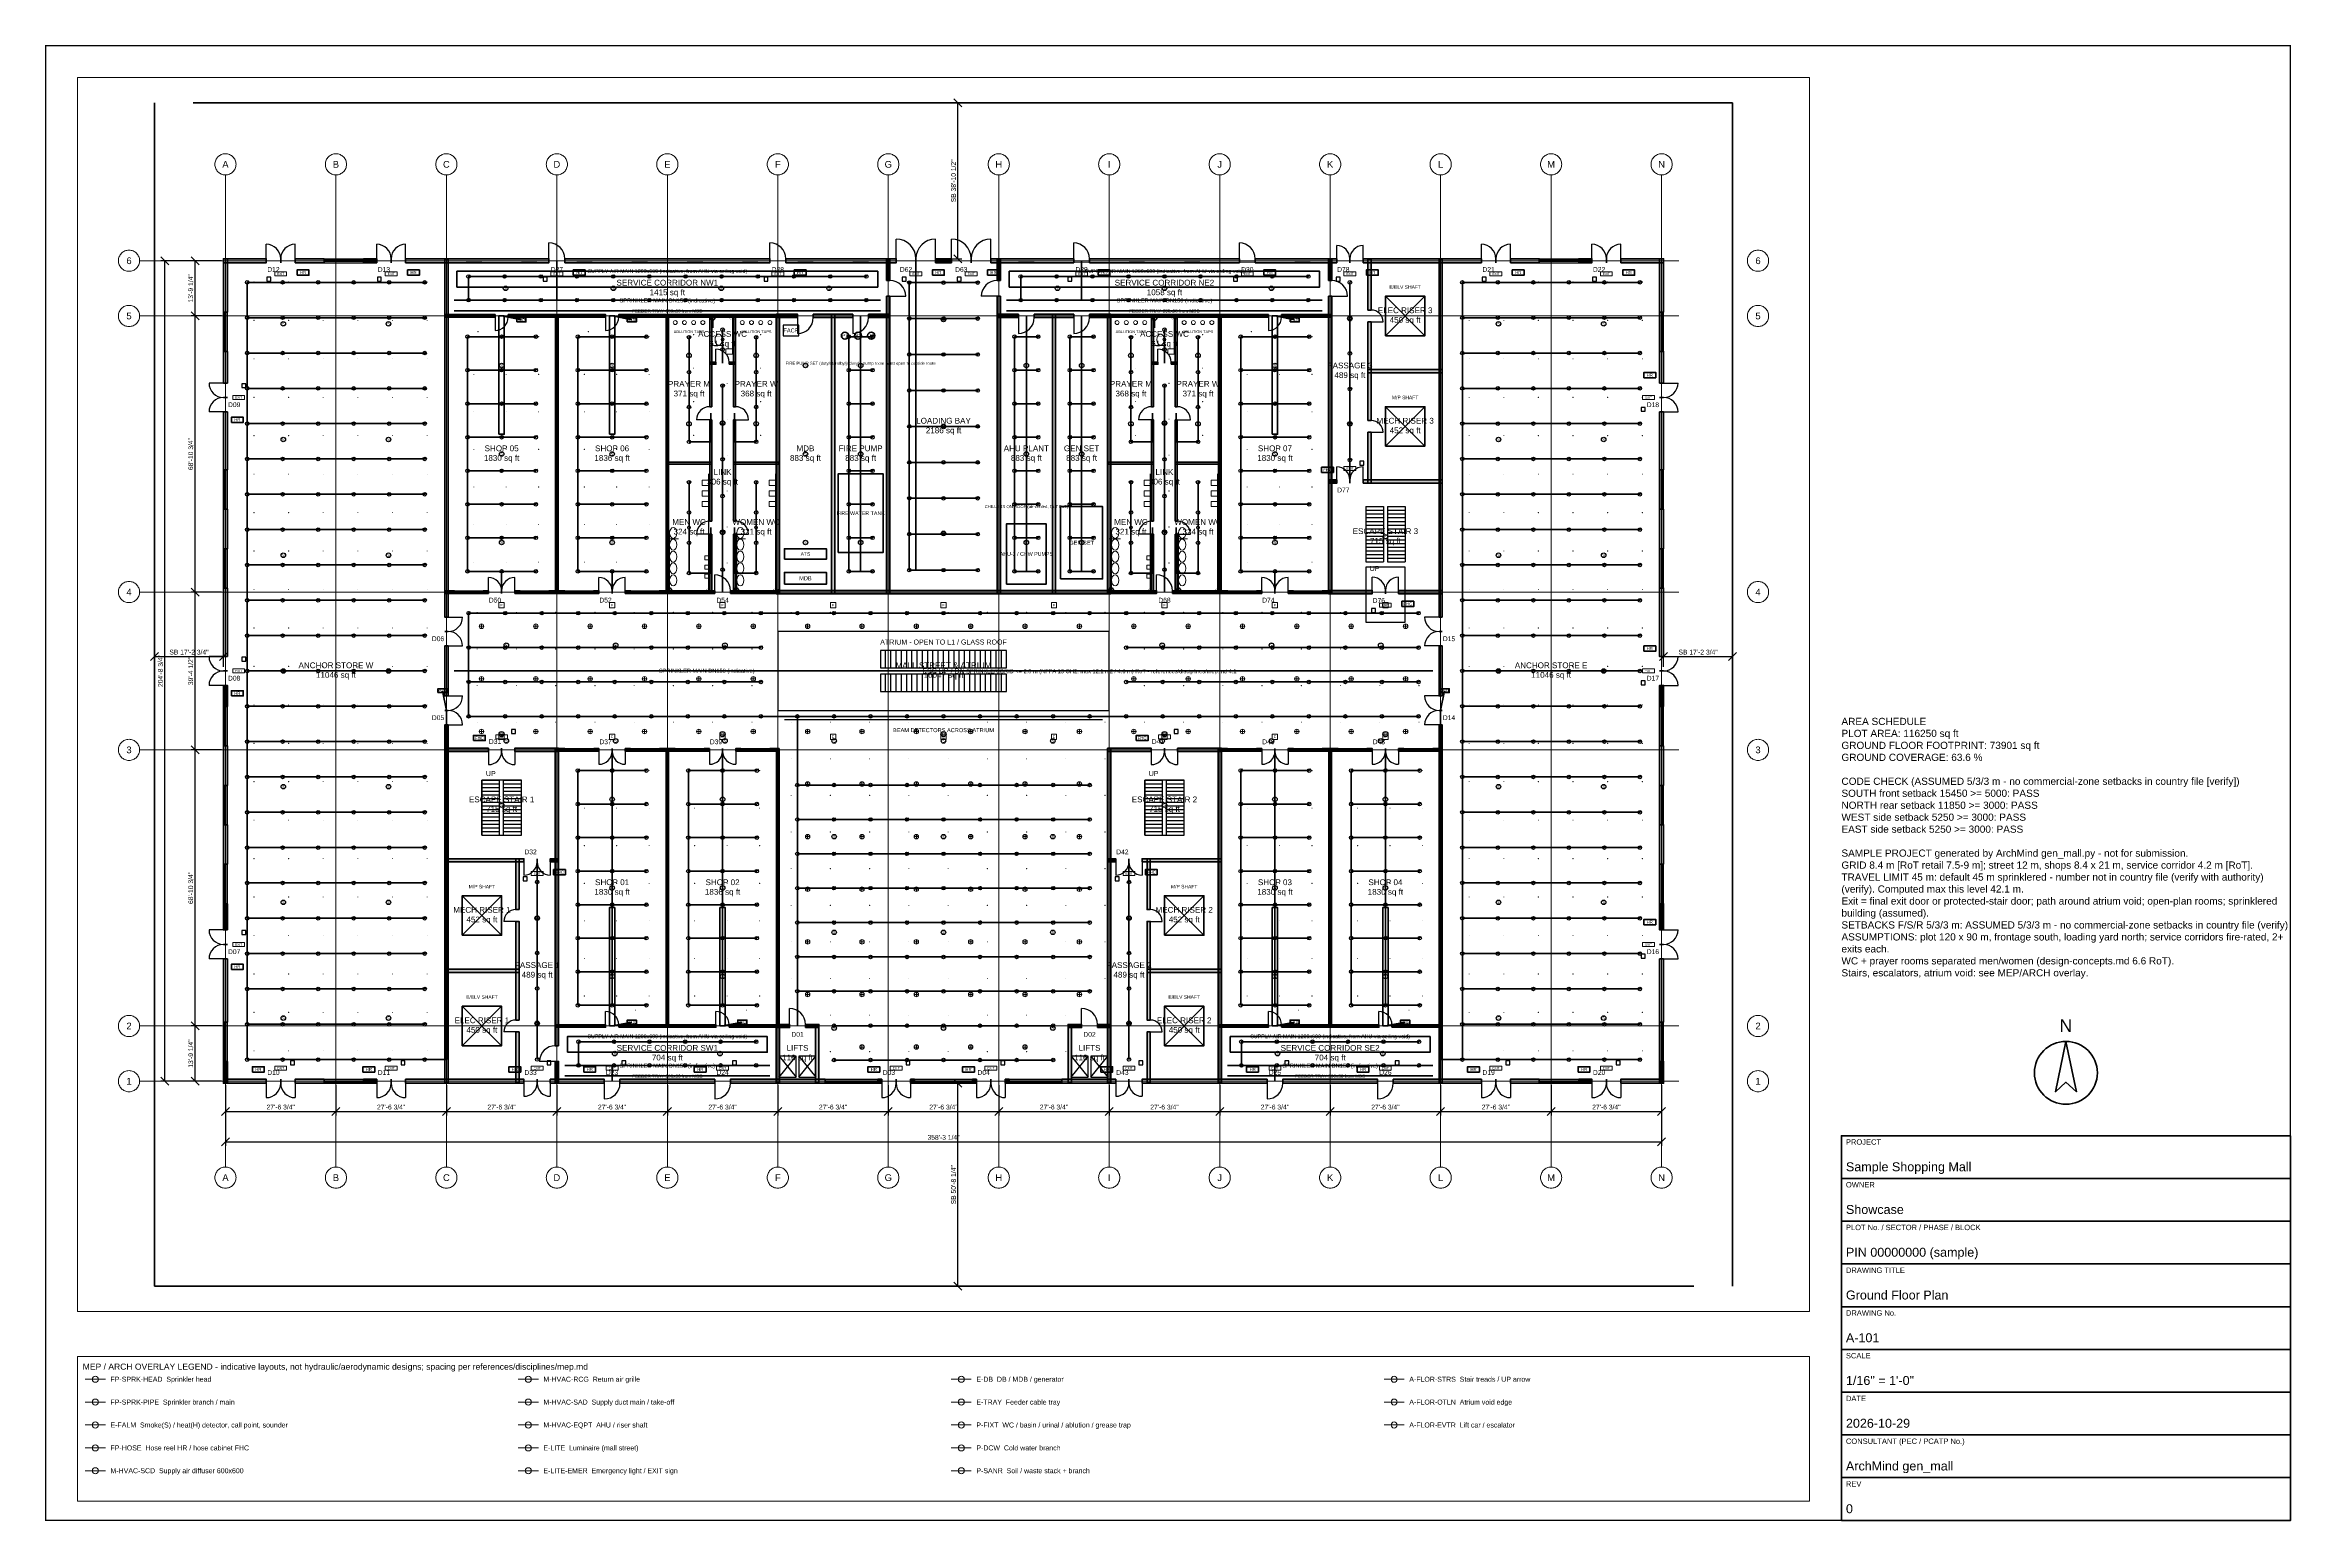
# Paper-space layout 'ARCH-D' of a CAD drawing. Header units: inches. Extents: x 0.5 to 35.5, y 0.5 to 23.5.
# The model-space entities are those that its viewports show. They can reach past a viewport. Long polylines and large blocks are cut down to what shows.
import ezdxf
from ezdxf.enums import TextEntityAlignment as Align

# ---------------------------------------------------------------- set-up
doc = ezdxf.new("R2010")
doc.units = ezdxf.units.IN
doc.header["$LTSCALE"] = 0.03937
doc.header["$MEASUREMENT"] = 0
for name, pattern in [('CENTER', [5.08, 3.175, -0.635, 0.635, -0.635]), ('DASHED', [1.524, 1.27, -0.254]), ('PHANTOM', [6.35, 3.175, -0.635, 0.635, -0.635, 0.635, -0.635])]:
    doc.linetypes.add(name, pattern=pattern)
for name, color, linetype, lineweight in [('A-ANNO-DIMS', 1, 'Continuous', 18), ('A-ANNO-NOTE', 7, 'Continuous', 18), ('A-ANNO-NPLT', 6, 'Continuous', 9), ('A-ANNO-SYMB', 2, 'Continuous', 18), ('A-ANNO-TTLB', 7, 'Continuous', 35), ('A-AREA-IDEN', 2, 'Continuous', 18), ('A-DOOR', 3, 'Continuous', 25), ('A-FLOR-EVTR', 251, 'Continuous', 25), ('A-FLOR-OTLN', 253, 'Continuous', 25), ('A-FLOR-STRS', 252, 'Continuous', 25), ('A-GLAZ', 4, 'Continuous', 25), ('A-WALL', 7, 'Continuous', 50), ('A-WALL-PATT', 8, 'Continuous', 9), ('C-PROP-LINE', 1, 'PHANTOM', 35), ('E-ANNO-TEXT', 52, 'Continuous', 18), ('E-DB', 6, 'Continuous', 50), ('E-FALM', 230, 'Continuous', 25), ('E-LITE', 2, 'Continuous', 18), ('E-LITE-EMER', 40, 'Continuous', 18), ('E-TRAY', 210, 'DASHED', 35), ('FP-ANNO-TEXT', 14, 'Continuous', 18), ('FP-HOSE', 20, 'Continuous', 35), ('FP-SPRK-HEAD', 1, 'Continuous', 25), ('FP-SPRK-PIPE', 12, 'Continuous', 50), ('M-ANNO-TEXT', 150, 'Continuous', 18), ('M-HVAC-EQPT', 30, 'Continuous', 50), ('M-HVAC-RCG', 3, 'Continuous', 18), ('M-HVAC-SAD', 5, 'Continuous', 35), ('M-HVAC-SCD', 4, 'Continuous', 18), ('P-ANNO-TEXT', 94, 'Continuous', 18), ('P-DCW', 160, 'Continuous', 25), ('P-FIXT', 90, 'Continuous', 18), ('P-SANR', 34, 'Continuous', 35), ('S-GRID', 1, 'CENTER', 13), ('X-ANNO-LGND', 7, 'Continuous', 18)]:
    doc.layers.add(name, color=color, linetype=linetype, lineweight=lineweight)
doc.styles.add('PK-ARIAL', font='arial.ttf')
doc.dimstyles.new('PK-96', dxfattribs={"dimscale": 192, "dimtxt": 0.075, "dimasz": 0.0625, "dimexe": 0.0625, "dimexo": 0.0625, "dimgap": 0.03125, "dimtad": 1, "dimdec": 4, "dimzin": 3, "dimdsep": 46, "dimlunit": 4, "dimtxsty": 'PK-ARIAL', "dimtsz": 0.0625, "dimcen": 2.5, "dimclrd": 256, "dimclre": 256, "dimclrt": 256, "dimazin": 3, "dimtfac": 1, "dimtmove": 0, "dimatfit": 3})

msp = doc.modelspace()

# ---------------------------------------------------------------- hatches: boundary and pattern name
at = {"layer": 'A-WALL-PATT'}
for points in [[(206.69291, 3064.96063), (334.64567, 3064.96063), (334.64567, 3076.77165), (206.69291, 3076.77165)], [(218.50394, 2917.32283), (218.50394, 3076.77165), (206.69291, 3076.77165), (206.69291, 2917.32283)], [(421.25984, 3064.96063), (507.87402, 3064.96063), (507.87402, 3076.77165), (421.25984, 3076.77165)], [(625.98425, 3064.96063), (665.35433, 3064.96063), (665.35433, 3076.77165), (625.98425, 3076.77165)], [(751.9685, 3064.96063), (1181.10236, 3064.96063), (1181.10236, 3076.77165), (751.9685, 3076.77165)], [(878.93701, 2003.93701), (878.93701, 3075.7874), (869.09449, 3075.7874), (869.09449, 2003.93701)], [(1228.34646, 3064.96063), (1842.51969, 3064.96063), (1842.51969, 3076.77165), (1228.34646, 3076.77165)], [(1889.76378, 3064.96063), (2220.47244, 3064.96063), (2220.47244, 3076.77165), (1889.76378, 3076.77165)], [(2201.77165, 3011.81102), (2201.77165, 3075.7874), (2191.92913, 3075.7874), (2191.92913, 3011.81102)], [(2338.58268, 3064.96063), (2385.82677, 3064.96063), (2385.82677, 3076.77165), (2338.58268, 3076.77165)], [(2503.93701, 3064.96063), (2751.9685, 3064.96063), (2751.9685, 3076.77165), (2503.93701, 3076.77165)], [(2532.48031, 3011.81102), (2532.48031, 3075.7874), (2522.6378, 3075.7874), (2522.6378, 3011.81102)], [(2799.2126, 3064.96063), (3248.0315, 3064.96063), (3248.0315, 3076.77165), (2799.2126, 3076.77165)], [(3295.27559, 3064.96063), (3539.37008, 3064.96063), (3539.37008, 3076.77165), (3295.27559, 3076.77165)], [(3524.6063, 3011.81102), (3524.6063, 3075.7874), (3514.76378, 3075.7874), (3514.76378, 3011.81102)], [(3618.11024, 3064.96063), (3972.44094, 3064.96063), (3972.44094, 3076.77165), (3618.11024, 3076.77165)], [(3642.71654, 2923.22835), (3642.71654, 3075.7874), (3632.87402, 3075.7874), (3632.87402, 2923.22835)], [(3855.31496, 2003.93701), (3855.31496, 3075.7874), (3845.47244, 3075.7874), (3845.47244, 2003.93701)], [(4059.05512, 3064.96063), (4145.66929, 3064.96063), (4145.66929, 3076.77165), (4059.05512, 3076.77165)], [(4263.77953, 3064.96063), (4303.14961, 3064.96063), (4303.14961, 3076.77165), (4263.77953, 3076.77165)], [(4389.76378, 3064.96063), (4517.71654, 3064.96063), (4517.71654, 3076.77165), (4389.76378, 3076.77165)], [(4517.71654, 2917.32283), (4517.71654, 3076.77165), (4505.90551, 3076.77165), (4505.90551, 2917.32283)], [(2201.77165, 2073.8189), (2201.77165, 2964.56693), (2191.92913, 2964.56693), (2191.92913, 2073.8189)], [(2532.48031, 2073.8189), (2532.48031, 2964.56693), (2522.6378, 2964.56693), (2522.6378, 2073.8189)], [(3524.6063, 2073.8189), (3524.6063, 2964.56693), (3514.76378, 2964.56693), (3514.76378, 2073.8189)], [(870.07874, 2901.5748), (1019.68504, 2901.5748), (1019.68504, 2909.44882), (870.07874, 2909.44882)], [(1059.05512, 2901.5748), (1350.3937, 2901.5748), (1350.3937, 2909.44882), (1059.05512, 2909.44882)], [(1208.66142, 2074.80315), (1208.66142, 2909.44882), (1200.7874, 2909.44882), (1200.7874, 2074.80315)], [(1389.76378, 2901.5748), (1870.07874, 2901.5748), (1870.07874, 2909.44882), (1389.76378, 2909.44882)], [(1539.37008, 2074.80315), (1539.37008, 2909.44882), (1531.49606, 2909.44882), (1531.49606, 2074.80315)], [(1668.30709, 2633.85827), (1668.30709, 2908.46457), (1662.40157, 2908.46457), (1662.40157, 2633.85827)], [(1739.17323, 2633.85827), (1739.17323, 2908.46457), (1733.26772, 2908.46457), (1733.26772, 2633.85827)], [(1861.22047, 2900.59055), (1925.19685, 2900.59055), (1925.19685, 2910.43307), (1861.22047, 2910.43307)], [(1871.06299, 2073.8189), (1871.06299, 2910.43307), (1861.22047, 2910.43307), (1861.22047, 2073.8189)], [(1972.44094, 2900.59055), (2090.55118, 2900.59055), (2090.55118, 2910.43307), (1972.44094, 2910.43307)], [(2036.41732, 2073.8189), (2036.41732, 2910.43307), (2026.5748, 2910.43307), (2026.5748, 2073.8189)], [(2137.79528, 2900.59055), (2201.77165, 2900.59055), (2201.77165, 2910.43307), (2137.79528, 2910.43307)], [(2522.6378, 2900.59055), (2586.61417, 2900.59055), (2586.61417, 2910.43307), (2522.6378, 2910.43307)], [(2633.85827, 2900.59055), (2751.9685, 2900.59055), (2751.9685, 2910.43307), (2633.85827, 2910.43307)], [(2697.83465, 2073.8189), (2697.83465, 2910.43307), (2687.99213, 2910.43307), (2687.99213, 2073.8189)], [(2799.2126, 2900.59055), (2863.18898, 2900.59055), (2863.18898, 2910.43307), (2799.2126, 2910.43307)], [(2863.18898, 2073.8189), (2863.18898, 2910.43307), (2853.34646, 2910.43307), (2853.34646, 2073.8189)], [(2854.33071, 2901.5748), (3334.64567, 2901.5748), (3334.64567, 2909.44882), (2854.33071, 2909.44882)], [(2991.14173, 2633.85827), (2991.14173, 2908.46457), (2985.23622, 2908.46457), (2985.23622, 2633.85827)], [(3062.00787, 2633.85827), (3062.00787, 2908.46457), (3056.10236, 2908.46457), (3056.10236, 2633.85827)], [(3192.91339, 2074.80315), (3192.91339, 2909.44882), (3185.03937, 2909.44882), (3185.03937, 2074.80315)], [(3374.01575, 2901.5748), (3523.62205, 2901.5748), (3523.62205, 2909.44882), (3374.01575, 2909.44882)], [(3642.71654, 2592.51969), (3642.71654, 2887.79528), (3632.87402, 2887.79528), (3632.87402, 2592.51969)], [(218.50394, 2704.72441), (218.50394, 2799.2126), (206.69291, 2799.2126), (206.69291, 2704.72441)], [(1662.40157, 2760.82677), (1681.10236, 2760.82677), (1681.10236, 2766.73228), (1662.40157, 2766.73228)], [(1720.47244, 2760.82677), (1739.17323, 2760.82677), (1739.17323, 2766.73228), (1720.47244, 2766.73228)], [(2985.23622, 2760.82677), (3003.93701, 2760.82677), (3003.93701, 2766.73228), (2985.23622, 2766.73228)], [(3043.30709, 2760.82677), (3062.00787, 2760.82677), (3062.00787, 2766.73228), (3043.30709, 2766.73228)], [(4517.71654, 2704.72441), (4517.71654, 2799.2126), (4505.90551, 2799.2126), (4505.90551, 2704.72441)], [(3632.87402, 2735.23622), (3855.31496, 2735.23622), (3855.31496, 2745.07874), (3632.87402, 2745.07874)], [(218.50394, 2444.88189), (218.50394, 2618.11024), (206.69291, 2618.11024), (206.69291, 2444.88189)], [(1668.30709, 2291.33858), (1668.30709, 2594.48819), (1662.40157, 2594.48819), (1662.40157, 2291.33858)], [(1739.17323, 2291.33858), (1739.17323, 2594.48819), (1733.26772, 2594.48819), (1733.26772, 2291.33858)], [(2991.14173, 2291.33858), (2991.14173, 2594.48819), (2985.23622, 2594.48819), (2985.23622, 2291.33858)], [(3062.00787, 2291.33858), (3062.00787, 2594.48819), (3056.10236, 2594.48819), (3056.10236, 2291.33858)], [(3642.71654, 2404.52756), (3642.71654, 2557.08661), (3632.87402, 2557.08661), (3632.87402, 2404.52756)], [(4517.71654, 2444.88189), (4517.71654, 2618.11024), (4505.90551, 2618.11024), (4505.90551, 2444.88189)], [(1532.48031, 2461.61417), (1668.30709, 2461.61417), (1668.30709, 2467.51969), (1532.48031, 2467.51969)], [(1733.26772, 2461.61417), (1869.09449, 2461.61417), (1869.09449, 2467.51969), (1733.26772, 2467.51969)], [(2855.31496, 2461.61417), (2991.14173, 2461.61417), (2991.14173, 2467.51969), (2855.31496, 2467.51969)], [(3056.10236, 2461.61417), (3191.92913, 2461.61417), (3191.92913, 2467.51969), (3056.10236, 2467.51969)], [(3514.76378, 2404.52756), (3539.37008, 2404.52756), (3539.37008, 2414.37008), (3514.76378, 2414.37008)], [(3618.11024, 2404.52756), (3855.31496, 2404.52756), (3855.31496, 2414.37008), (3618.11024, 2414.37008)], [(218.50394, 2208.66142), (218.50394, 2326.77165), (206.69291, 2326.77165), (206.69291, 2208.66142)], [(4517.71654, 2208.66142), (4517.71654, 2326.77165), (4505.90551, 2326.77165), (4505.90551, 2208.66142)], [(1668.30709, 2075.7874), (1668.30709, 2251.9685), (1662.40157, 2251.9685), (1662.40157, 2075.7874)], [(1739.17323, 2075.7874), (1739.17323, 2251.9685), (1733.26772, 2251.9685), (1733.26772, 2075.7874)], [(2991.14173, 2075.7874), (2991.14173, 2251.9685), (2985.23622, 2251.9685), (2985.23622, 2075.7874)], [(3062.00787, 2075.7874), (3062.00787, 2251.9685), (3056.10236, 2251.9685), (3056.10236, 2075.7874)], [(218.50394, 1885.82677), (218.50394, 2090.55118), (206.69291, 2090.55118), (206.69291, 1885.82677)], [(4517.71654, 1885.82677), (4517.71654, 2090.55118), (4505.90551, 2090.55118), (4505.90551, 1885.82677)], [(870.07874, 2074.80315), (897.6378, 2074.80315), (897.6378, 2082.67717), (870.07874, 2082.67717)], [(984.25197, 2074.80315), (1000, 2074.80315), (1000, 2082.67717), (984.25197, 2082.67717)], [(1078.74016, 2074.80315), (1094.48819, 2074.80315), (1094.48819, 2082.67717), (1078.74016, 2082.67717)], [(1181.10236, 2074.80315), (1228.34646, 2074.80315), (1228.34646, 2082.67717), (1181.10236, 2082.67717)], [(1314.96063, 2074.80315), (1330.70866, 2074.80315), (1330.70866, 2082.67717), (1314.96063, 2082.67717)], [(1409.44882, 2074.80315), (1425.19685, 2074.80315), (1425.19685, 2082.67717), (1409.44882, 2082.67717)], [(1511.81102, 2074.80315), (1677.16535, 2074.80315), (1677.16535, 2082.67717), (1511.81102, 2082.67717)], [(1724.40945, 2074.80315), (1870.07874, 2074.80315), (1870.07874, 2082.67717), (1724.40945, 2082.67717)], [(1861.22047, 2073.8189), (2863.18898, 2073.8189), (2863.18898, 2083.66142), (1861.22047, 2083.66142)], [(2854.33071, 2074.80315), (3000, 2074.80315), (3000, 2082.67717), (2854.33071, 2082.67717)], [(3047.24409, 2074.80315), (3212.59843, 2074.80315), (3212.59843, 2082.67717), (3047.24409, 2082.67717)], [(3299.2126, 2074.80315), (3314.96063, 2074.80315), (3314.96063, 2082.67717), (3299.2126, 2082.67717)], [(3393.70079, 2074.80315), (3409.44882, 2074.80315), (3409.44882, 2082.67717), (3393.70079, 2082.67717)], [(3496.06299, 2074.80315), (3523.62205, 2074.80315), (3523.62205, 2082.67717), (3496.06299, 2082.67717)], [(3514.76378, 2073.8189), (3645.66929, 2073.8189), (3645.66929, 2083.66142), (3514.76378, 2083.66142)], [(3724.40945, 2073.8189), (3855.31496, 2073.8189), (3855.31496, 2083.66142), (3724.40945, 2083.66142)], [(878.93701, 1767.71654), (878.93701, 1917.32283), (869.09449, 1917.32283), (869.09449, 1767.71654)], [(3855.31496, 1767.71654), (3855.31496, 1917.32283), (3845.47244, 1917.32283), (3845.47244, 1767.71654)], [(218.50394, 1736.22047), (218.50394, 1799.2126), (206.69291, 1799.2126), (206.69291, 1736.22047)], [(4517.71654, 1736.22047), (4517.71654, 1799.2126), (4505.90551, 1799.2126), (4505.90551, 1736.22047)], [(878.93701, 609.25197), (878.93701, 1681.10236), (869.09449, 1681.10236), (869.09449, 609.25197)], [(3855.31496, 609.25197), (3855.31496, 1681.10236), (3845.47244, 1681.10236), (3845.47244, 609.25197)], [(218.50394, 1500), (218.50394, 1618.11024), (206.69291, 1618.11024), (206.69291, 1500)], [(4517.71654, 1500), (4517.71654, 1618.11024), (4505.90551, 1618.11024), (4505.90551, 1500)], [(869.09449, 1601.37795), (1000, 1601.37795), (1000, 1611.22047), (869.09449, 1611.22047)], [(1078.74016, 1601.37795), (1209.64567, 1601.37795), (1209.64567, 1611.22047), (1078.74016, 1611.22047)], [(1209.64567, 720.47244), (1209.64567, 1611.22047), (1199.80315, 1611.22047), (1199.80315, 720.47244)], [(1200.7874, 1602.3622), (1228.34646, 1602.3622), (1228.34646, 1610.23622), (1200.7874, 1610.23622)], [(1314.96063, 1602.3622), (1330.70866, 1602.3622), (1330.70866, 1610.23622), (1314.96063, 1610.23622)], [(1409.44882, 1602.3622), (1425.19685, 1602.3622), (1425.19685, 1610.23622), (1409.44882, 1610.23622)], [(1511.81102, 1602.3622), (1559.05512, 1602.3622), (1559.05512, 1610.23622), (1511.81102, 1610.23622)], [(1539.37008, 775.59055), (1539.37008, 1610.23622), (1531.49606, 1610.23622), (1531.49606, 775.59055)], [(1645.66929, 1602.3622), (1661.41732, 1602.3622), (1661.41732, 1610.23622), (1645.66929, 1610.23622)], [(1740.15748, 1602.3622), (1755.90551, 1602.3622), (1755.90551, 1610.23622), (1740.15748, 1610.23622)], [(1842.51969, 1602.3622), (1870.07874, 1602.3622), (1870.07874, 1610.23622), (1842.51969, 1610.23622)], [(1870.07874, 775.59055), (1870.07874, 1610.23622), (1862.20472, 1610.23622), (1862.20472, 775.59055)], [(2853.34646, 1601.37795), (2984.25197, 1601.37795), (2984.25197, 1611.22047), (2853.34646, 1611.22047)], [(2863.18898, 609.25197), (2863.18898, 1611.22047), (2853.34646, 1611.22047), (2853.34646, 609.25197)], [(3062.99213, 1601.37795), (3193.89764, 1601.37795), (3193.89764, 1611.22047), (3062.99213, 1611.22047)], [(3193.89764, 609.25197), (3193.89764, 1611.22047), (3184.05512, 1611.22047), (3184.05512, 609.25197)], [(3185.03937, 1602.3622), (3212.59843, 1602.3622), (3212.59843, 1610.23622), (3185.03937, 1610.23622)], [(3299.2126, 1602.3622), (3314.96063, 1602.3622), (3314.96063, 1610.23622), (3299.2126, 1610.23622)], [(3393.70079, 1602.3622), (3409.44882, 1602.3622), (3409.44882, 1610.23622), (3393.70079, 1610.23622)], [(3496.06299, 1602.3622), (3543.30709, 1602.3622), (3543.30709, 1610.23622), (3496.06299, 1610.23622)], [(3523.62205, 775.59055), (3523.62205, 1610.23622), (3515.74803, 1610.23622), (3515.74803, 775.59055)], [(3629.92126, 1602.3622), (3645.66929, 1602.3622), (3645.66929, 1610.23622), (3629.92126, 1610.23622)], [(3724.40945, 1602.3622), (3740.15748, 1602.3622), (3740.15748, 1610.23622), (3724.40945, 1610.23622)], [(3826.77165, 1602.3622), (3854.33071, 1602.3622), (3854.33071, 1610.23622), (3826.77165, 1610.23622)], [(218.50394, 1263.77953), (218.50394, 1381.88976), (206.69291, 1381.88976), (206.69291, 1263.77953)], [(4517.71654, 1263.77953), (4517.71654, 1381.88976), (4505.90551, 1381.88976), (4505.90551, 1263.77953)], [(869.09449, 1270.66929), (1106.29921, 1270.66929), (1106.29921, 1280.51181), (869.09449, 1280.51181)], [(1091.53543, 1127.95276), (1091.53543, 1280.51181), (1081.69291, 1280.51181), (1081.69291, 1127.95276)], [(1185.03937, 1270.66929), (1209.64567, 1270.66929), (1209.64567, 1280.51181), (1185.03937, 1280.51181)], [(2853.34646, 1270.66929), (2877.95276, 1270.66929), (2877.95276, 1280.51181), (2853.34646, 1280.51181)], [(2956.69291, 1270.66929), (3193.89764, 1270.66929), (3193.89764, 1280.51181), (2956.69291, 1280.51181)], [(2981.29921, 1127.95276), (2981.29921, 1280.51181), (2971.45669, 1280.51181), (2971.45669, 1127.95276)], [(218.50394, 1066.92913), (218.50394, 1145.66929), (206.69291, 1145.66929), (206.69291, 1066.92913)], [(4517.71654, 1066.92913), (4517.71654, 1145.66929), (4505.90551, 1145.66929), (4505.90551, 1066.92913)], [(1091.53543, 797.24409), (1091.53543, 1092.51969), (1081.69291, 1092.51969), (1081.69291, 797.24409)], [(2981.29921, 797.24409), (2981.29921, 1092.51969), (2971.45669, 1092.51969), (2971.45669, 797.24409)], [(218.50394, 791.33858), (218.50394, 980.31496), (206.69291, 980.31496), (206.69291, 791.33858)], [(869.09449, 939.96063), (1091.53543, 939.96063), (1091.53543, 949.80315), (869.09449, 949.80315)], [(2971.45669, 939.96063), (3193.89764, 939.96063), (3193.89764, 949.80315), (2971.45669, 949.80315)], [(4517.71654, 791.33858), (4517.71654, 980.31496), (4505.90551, 980.31496), (4505.90551, 791.33858)], [(1091.53543, 609.25197), (1091.53543, 761.81102), (1081.69291, 761.81102), (1081.69291, 609.25197)], [(1200.7874, 775.59055), (1350.3937, 775.59055), (1350.3937, 783.46457), (1200.7874, 783.46457)], [(1389.76378, 775.59055), (1681.10236, 775.59055), (1681.10236, 783.46457), (1389.76378, 783.46457)], [(1720.47244, 775.59055), (1870.07874, 775.59055), (1870.07874, 783.46457), (1720.47244, 783.46457)], [(1861.22047, 774.6063), (1901.5748, 774.6063), (1901.5748, 784.44882), (1861.22047, 784.44882)], [(1871.06299, 609.25197), (1871.06299, 784.44882), (1861.22047, 784.44882), (1861.22047, 609.25197)], [(1948.8189, 774.6063), (1989.17323, 774.6063), (1989.17323, 784.44882), (1948.8189, 784.44882)], [(1989.17323, 609.25197), (1989.17323, 784.44882), (1979.33071, 784.44882), (1979.33071, 609.25197)], [(2735.23622, 774.6063), (2775.59055, 774.6063), (2775.59055, 784.44882), (2735.23622, 784.44882)], [(2745.07874, 609.25197), (2745.07874, 784.44882), (2735.23622, 784.44882), (2735.23622, 609.25197)], [(2822.83465, 774.6063), (2863.18898, 774.6063), (2863.18898, 784.44882), (2822.83465, 784.44882)], [(2981.29921, 609.25197), (2981.29921, 761.81102), (2971.45669, 761.81102), (2971.45669, 609.25197)], [(3185.03937, 775.59055), (3334.64567, 775.59055), (3334.64567, 783.46457), (3185.03937, 783.46457)], [(3374.01575, 775.59055), (3665.35433, 775.59055), (3665.35433, 783.46457), (3374.01575, 783.46457)], [(3704.72441, 775.59055), (3854.33071, 775.59055), (3854.33071, 783.46457), (3704.72441, 783.46457)], [(218.50394, 608.26772), (218.50394, 673.22835), (206.69291, 673.22835), (206.69291, 608.26772)], [(1209.64567, 609.25197), (1209.64567, 673.22835), (1199.80315, 673.22835), (1199.80315, 609.25197)], [(4517.71654, 608.26772), (4517.71654, 673.22835), (4505.90551, 673.22835), (4505.90551, 608.26772)], [(206.69291, 608.26772), (334.64567, 608.26772), (334.64567, 620.07874), (206.69291, 620.07874)], [(421.25984, 608.26772), (507.87402, 608.26772), (507.87402, 620.07874), (421.25984, 620.07874)], [(625.98425, 608.26772), (665.35433, 608.26772), (665.35433, 620.07874), (625.98425, 620.07874)], [(751.9685, 608.26772), (1106.29921, 608.26772), (1106.29921, 620.07874), (751.9685, 620.07874)], [(1185.03937, 608.26772), (1346.45669, 608.26772), (1346.45669, 620.07874), (1185.03937, 620.07874)], [(1393.70079, 608.26772), (1677.16535, 608.26772), (1677.16535, 620.07874), (1393.70079, 620.07874)], [(1724.40945, 608.26772), (2007.87402, 608.26772), (2007.87402, 620.07874), (1724.40945, 620.07874)], [(2165.35433, 608.26772), (2177.16535, 608.26772), (2177.16535, 620.07874), (2165.35433, 620.07874)], [(2263.77953, 608.26772), (2275.59055, 608.26772), (2275.59055, 620.07874), (2263.77953, 620.07874)], [(2448.8189, 608.26772), (2460.62992, 608.26772), (2460.62992, 620.07874), (2448.8189, 620.07874)], [(2547.24409, 608.26772), (2559.05512, 608.26772), (2559.05512, 620.07874), (2547.24409, 620.07874)], [(2716.53543, 608.26772), (2877.95276, 608.26772), (2877.95276, 620.07874), (2716.53543, 620.07874)], [(2956.69291, 608.26772), (3330.70866, 608.26772), (3330.70866, 620.07874), (2956.69291, 620.07874)], [(3377.95276, 608.26772), (3661.41732, 608.26772), (3661.41732, 620.07874), (3377.95276, 620.07874)], [(3708.66142, 608.26772), (3972.44094, 608.26772), (3972.44094, 620.07874), (3708.66142, 620.07874)], [(4059.05512, 608.26772), (4145.66929, 608.26772), (4145.66929, 620.07874), (4059.05512, 620.07874)], [(4263.77953, 608.26772), (4303.14961, 608.26772), (4303.14961, 620.07874), (4263.77953, 620.07874)], [(4389.76378, 608.26772), (4517.71654, 608.26772), (4517.71654, 620.07874), (4389.76378, 620.07874)]]:
    msp.add_hatch(color=256, dxfattribs=at).paths.add_polyline_path(points)

# ---------------------------------------------------------------- linework, layer by layer
at = {"layer": 'A-DOOR'}
for p, q in [((334.64567, 3076.77165), (334.64567, 3120.07874)), ((421.25984, 3076.77165), (421.25984, 3120.07874)), ((665.35433, 3076.77165), (665.35433, 3120.07874)), ((751.9685, 3076.77165), (751.9685, 3120.07874)), ((1181.10236, 3076.77165), (1181.10236, 3124.01575)), ((1842.51969, 3076.77165), (1842.51969, 3124.01575)), ((2220.47244, 3076.77165), (2220.47244, 3135.82677)), ((2338.58268, 3076.77165), (2338.58268, 3135.82677)), ((2385.82677, 3076.77165), (2385.82677, 3135.82677)), ((2503.93701, 3076.77165), (2503.93701, 3135.82677)), ((2751.9685, 3076.77165), (2751.9685, 3124.01575)), ((3248.0315, 3076.77165), (3248.0315, 3124.01575)), ((3539.37008, 3076.77165), (3539.37008, 3116.14173)), ((3618.11024, 3076.77165), (3618.11024, 3116.14173)), ((3972.44094, 3076.77165), (3972.44094, 3120.07874)), ((4059.05512, 3076.77165), (4059.05512, 3120.07874)), ((4303.14961, 3076.77165), (4303.14961, 3120.07874)), ((4389.76378, 3076.77165), (4389.76378, 3120.07874)), ((2201.77165, 2964.56693), (2249.01575, 2964.56693)), ((2522.6378, 2964.56693), (2475.3937, 2964.56693)), ((3524.6063, 2964.56693), (3571.85039, 2964.56693)), ((1019.68504, 2901.5748), (1019.68504, 2862.20472)), ((1350.3937, 2901.5748), (1350.3937, 2862.20472)), ((1925.19685, 2900.59055), (1925.19685, 2853.34646)), ((2090.55118, 2900.59055), (2090.55118, 2853.34646)), ((2586.61417, 2900.59055), (2586.61417, 2853.34646)), ((2751.9685, 2900.59055), (2751.9685, 2853.34646)), ((3334.64567, 2901.5748), (3334.64567, 2862.20472)), ((3642.71654, 2887.79528), (3678.14961, 2887.79528)), ((1681.10236, 2766.73228), (1681.10236, 2806.10236)), ((3003.93701, 2766.73228), (3003.93701, 2806.10236)), ((206.69291, 2704.72441), (163.38583, 2704.72441)), ((4517.71654, 2704.72441), (4561.02362, 2704.72441)), ((206.69291, 2618.11024), (163.38583, 2618.11024)), ((1662.40157, 2594.48819), (1623.0315, 2594.48819)), ((1739.17323, 2594.48819), (1778.54331, 2594.48819)), ((2985.23622, 2594.48819), (2945.86614, 2594.48819)), ((3062.00787, 2594.48819), (3101.37795, 2594.48819)), ((3642.71654, 2557.08661), (3678.14961, 2557.08661)), ((4517.71654, 2618.11024), (4561.02362, 2618.11024)), ((3539.37008, 2414.37008), (3539.37008, 2453.74016)), ((3618.11024, 2414.37008), (3618.11024, 2453.74016)), ((1662.40157, 2251.9685), (1623.0315, 2251.9685)), ((1739.17323, 2251.9685), (1778.54331, 2251.9685)), ((2985.23622, 2251.9685), (2945.86614, 2251.9685)), ((3062.00787, 2251.9685), (3101.37795, 2251.9685)), ((1000, 2082.67717), (1000, 2122.04724)), ((1078.74016, 2082.67717), (1078.74016, 2122.04724)), ((1330.70866, 2082.67717), (1330.70866, 2122.04724)), ((1409.44882, 2082.67717), (1409.44882, 2122.04724)), ((1677.16535, 2082.67717), (1677.16535, 2129.92126)), ((3000, 2082.67717), (3000, 2129.92126)), ((3314.96063, 2082.67717), (3314.96063, 2122.04724)), ((3393.70079, 2082.67717), (3393.70079, 2122.04724)), ((3645.66929, 2083.66142), (3645.66929, 2123.0315)), ((3724.40945, 2083.66142), (3724.40945, 2123.0315)), ((878.93701, 2003.93701), (922.24409, 2003.93701)), ((3845.47244, 2003.93701), (3802.16535, 2003.93701)), ((206.69291, 1885.82677), (163.38583, 1885.82677)), ((878.93701, 1917.32283), (922.24409, 1917.32283)), ((3845.47244, 1917.32283), (3802.16535, 1917.32283)), ((4517.71654, 1885.82677), (4561.02362, 1885.82677)), ((206.69291, 1799.2126), (163.38583, 1799.2126)), ((878.93701, 1767.71654), (922.24409, 1767.71654)), ((3845.47244, 1767.71654), (3802.16535, 1767.71654)), ((4517.71654, 1799.2126), (4561.02362, 1799.2126)), ((878.93701, 1681.10236), (922.24409, 1681.10236)), ((3845.47244, 1681.10236), (3802.16535, 1681.10236)), ((1000, 1601.37795), (1000, 1562.00787)), ((1078.74016, 1601.37795), (1078.74016, 1562.00787)), ((1330.70866, 1602.3622), (1330.70866, 1562.99213)), ((1409.44882, 1602.3622), (1409.44882, 1562.99213)), ((1661.41732, 1602.3622), (1661.41732, 1562.99213)), ((1740.15748, 1602.3622), (1740.15748, 1562.99213)), ((2984.25197, 1601.37795), (2984.25197, 1562.00787)), ((3062.99213, 1601.37795), (3062.99213, 1562.00787)), ((3314.96063, 1602.3622), (3314.96063, 1562.99213)), ((3393.70079, 1602.3622), (3393.70079, 1562.99213)), ((3645.66929, 1602.3622), (3645.66929, 1562.99213)), ((3724.40945, 1602.3622), (3724.40945, 1562.99213)), ((1106.29921, 1270.66929), (1106.29921, 1231.29921)), ((1185.03937, 1270.66929), (1185.03937, 1231.29921)), ((2877.95276, 1270.66929), (2877.95276, 1231.29921)), ((2956.69291, 1270.66929), (2956.69291, 1231.29921)), ((1081.69291, 1092.51969), (1046.25984, 1092.51969)), ((2981.29921, 1092.51969), (3016.73228, 1092.51969)), ((206.69291, 1066.92913), (163.38583, 1066.92913)), ((4517.71654, 1066.92913), (4561.02362, 1066.92913)), ((206.69291, 980.31496), (163.38583, 980.31496)), ((4517.71654, 980.31496), (4561.02362, 980.31496)), ((1350.3937, 783.46457), (1350.3937, 822.83465)), ((1681.10236, 783.46457), (1681.10236, 822.83465)), ((1901.5748, 784.44882), (1901.5748, 831.69291)), ((2775.59055, 784.44882), (2775.59055, 831.69291)), ((3334.64567, 783.46457), (3334.64567, 822.83465)), ((3665.35433, 783.46457), (3665.35433, 822.83465)), ((1081.69291, 761.81102), (1046.25984, 761.81102)), ((2981.29921, 761.81102), (3016.73228, 761.81102)), ((1199.80315, 673.22835), (1152.55906, 673.22835)), ((334.64567, 608.26772), (334.64567, 564.96063)), ((421.25984, 608.26772), (421.25984, 564.96063)), ((665.35433, 608.26772), (665.35433, 564.96063)), ((751.9685, 608.26772), (751.9685, 564.96063)), ((1106.29921, 608.26772), (1106.29921, 568.89764)), ((1185.03937, 608.26772), (1185.03937, 568.89764)), ((1346.45669, 608.26772), (1346.45669, 561.02362)), ((1677.16535, 608.26772), (1677.16535, 561.02362)), ((2177.16535, 608.26772), (2177.16535, 564.96063)), ((2263.77953, 608.26772), (2263.77953, 564.96063)), ((2460.62992, 608.26772), (2460.62992, 564.96063)), ((2547.24409, 608.26772), (2547.24409, 564.96063)), ((2877.95276, 608.26772), (2877.95276, 568.89764)), ((2956.69291, 608.26772), (2956.69291, 568.89764)), ((3330.70866, 608.26772), (3330.70866, 561.02362)), ((3661.41732, 608.26772), (3661.41732, 561.02362)), ((3972.44094, 608.26772), (3972.44094, 564.96063)), ((4059.05512, 608.26772), (4059.05512, 564.96063)), ((4303.14961, 608.26772), (4303.14961, 564.96063)), ((4389.76378, 608.26772), (4389.76378, 564.96063))]:
    msp.add_line(p, q, dxfattribs=at)
for centre, radius, start, end in [((334.64567, 3076.77165), 43.30709, 0, 90), ((421.25984, 3076.77165), 43.30709, 90, 180), ((665.35433, 3076.77165), 43.30709, 0, 90), ((751.9685, 3076.77165), 43.30709, 90, 180), ((1181.10236, 3076.77165), 47.24409, 0, 90), ((1842.51969, 3076.77165), 47.24409, 0, 90), ((2220.47244, 3076.77165), 59.05512, 0, 90), ((2338.58268, 3076.77165), 59.05512, 90, 180), ((2385.82677, 3076.77165), 59.05512, 0, 90), ((2503.93701, 3076.77165), 59.05512, 90, 180), ((2751.9685, 3076.77165), 47.24409, 0, 90), ((3248.0315, 3076.77165), 47.24409, 0, 90), ((3539.37008, 3076.77165), 39.37008, 0, 90), ((3618.11024, 3076.77165), 39.37008, 90, 180), ((3972.44094, 3076.77165), 43.30709, 0, 90), ((4059.05512, 3076.77165), 43.30709, 90, 180), ((4303.14961, 3076.77165), 43.30709, 0, 90), ((4389.76378, 3076.77165), 43.30709, 90, 180), ((2201.77165, 2964.56693), 47.24409, 0, 90), ((2522.6378, 2964.56693), 47.24409, 90, 180), ((3524.6063, 2964.56693), 47.24409, 0, 90), ((1019.68504, 2901.5748), 39.37008, -90, 0), ((1350.3937, 2901.5748), 39.37008, -90, 0), ((1925.19685, 2900.59055), 47.24409, -90, 0), ((2090.55118, 2900.59055), 47.24409, -90, 0), ((2586.61417, 2900.59055), 47.24409, -90, 0), ((2751.9685, 2900.59055), 47.24409, -90, 0), ((3334.64567, 2901.5748), 39.37008, -90, 0), ((3642.71654, 2887.79528), 35.43307, 0, 90), ((1681.10236, 2766.73228), 39.37008, 0, 90), ((3003.93701, 2766.73228), 39.37008, 0, 90), ((206.69291, 2704.72441), 43.30709, 180, -90), ((4517.71654, 2704.72441), 43.30709, -90, 0), ((206.69291, 2618.11024), 43.30709, 90, 180), ((1662.40157, 2594.48819), 39.37008, 90, 180), ((1739.17323, 2594.48819), 39.37008, 0, 90), ((2985.23622, 2594.48819), 39.37008, 90, 180), ((3062.00787, 2594.48819), 39.37008, 0, 90), ((4517.71654, 2618.11024), 43.30709, 0, 90), ((3642.71654, 2557.08661), 35.43307, 0, 90), ((3539.37008, 2414.37008), 39.37008, 0, 90), ((3618.11024, 2414.37008), 39.37008, 90, 180), ((1662.40157, 2251.9685), 39.37008, 90, 180), ((1739.17323, 2251.9685), 39.37008, 0, 90), ((2985.23622, 2251.9685), 39.37008, 90, 180), ((3062.00787, 2251.9685), 39.37008, 0, 90), ((1000, 2082.67717), 39.37008, 0, 90), ((1078.74016, 2082.67717), 39.37008, 90, 180), ((1330.70866, 2082.67717), 39.37008, 0, 90), ((1409.44882, 2082.67717), 39.37008, 90, 180), ((1677.16535, 2082.67717), 47.24409, 0, 90), ((3000, 2082.67717), 47.24409, 0, 90), ((3314.96063, 2082.67717), 39.37008, 0, 90), ((3393.70079, 2082.67717), 39.37008, 90, 180), ((3645.66929, 2083.66142), 39.37008, 0, 90), ((3724.40945, 2083.66142), 39.37008, 90, 180), ((878.93701, 2003.93701), 43.30709, -90, 0), ((878.93701, 1917.32283), 43.30709, 0, 90), ((3845.47244, 2003.93701), 43.30709, 180, -90), ((3845.47244, 1917.32283), 43.30709, 90, 180), ((206.69291, 1885.82677), 43.30709, 180, -90), ((4517.71654, 1885.82677), 43.30709, -90, 0), ((206.69291, 1799.2126), 43.30709, 90, 180), ((4517.71654, 1799.2126), 43.30709, 0, 90), ((878.93701, 1767.71654), 43.30709, -90, 0), ((3845.47244, 1767.71654), 43.30709, 180, -90), ((878.93701, 1681.10236), 43.30709, 0, 90), ((3845.47244, 1681.10236), 43.30709, 90, 180), ((1000, 1601.37795), 39.37008, -90, 0), ((1078.74016, 1601.37795), 39.37008, 180, -90), ((1330.70866, 1602.3622), 39.37008, -90, 0), ((1409.44882, 1602.3622), 39.37008, 180, -90), ((1661.41732, 1602.3622), 39.37008, -90, 0), ((1740.15748, 1602.3622), 39.37008, 180, -90), ((2984.25197, 1601.37795), 39.37008, -90, 0), ((3062.99213, 1601.37795), 39.37008, 180, -90), ((3314.96063, 1602.3622), 39.37008, -90, 0), ((3393.70079, 1602.3622), 39.37008, 180, -90), ((3645.66929, 1602.3622), 39.37008, -90, 0), ((3724.40945, 1602.3622), 39.37008, 180, -90), ((1106.29921, 1270.66929), 39.37008, -90, 0), ((1185.03937, 1270.66929), 39.37008, 180, -90), ((2877.95276, 1270.66929), 39.37008, -90, 0), ((2956.69291, 1270.66929), 39.37008, 180, -90), ((1081.69291, 1092.51969), 35.43307, 90, 180), ((2981.29921, 1092.51969), 35.43307, 0, 90), ((206.69291, 1066.92913), 43.30709, 180, -90), ((206.69291, 980.31496), 43.30709, 90, 180), ((4517.71654, 1066.92913), 43.30709, -90, 0), ((4517.71654, 980.31496), 43.30709, 0, 90), ((1350.3937, 783.46457), 39.37008, 0, 90), ((1681.10236, 783.46457), 39.37008, 0, 90), ((1901.5748, 784.44882), 47.24409, 0, 90), ((2775.59055, 784.44882), 47.24409, 0, 90), ((3334.64567, 783.46457), 39.37008, 0, 90), ((3665.35433, 783.46457), 39.37008, 0, 90), ((1081.69291, 761.81102), 35.43307, 90, 180), ((2981.29921, 761.81102), 35.43307, 0, 90), ((1199.80315, 673.22835), 47.24409, 90, 180), ((334.64567, 608.26772), 43.30709, -90, 0), ((421.25984, 608.26772), 43.30709, 180, -90), ((665.35433, 608.26772), 43.30709, -90, 0), ((751.9685, 608.26772), 43.30709, 180, -90), ((1106.29921, 608.26772), 39.37008, -90, 0), ((1185.03937, 608.26772), 39.37008, 180, -90), ((1346.45669, 608.26772), 47.24409, -90, 0), ((1677.16535, 608.26772), 47.24409, -90, 0), ((2177.16535, 608.26772), 43.30709, -90, 0), ((2263.77953, 608.26772), 43.30709, 180, -90), ((2460.62992, 608.26772), 43.30709, -90, 0), ((2547.24409, 608.26772), 43.30709, 180, -90), ((2877.95276, 608.26772), 39.37008, -90, 0), ((2956.69291, 608.26772), 39.37008, 180, -90), ((3330.70866, 608.26772), 47.24409, -90, 0), ((3661.41732, 608.26772), 47.24409, -90, 0), ((3972.44094, 608.26772), 43.30709, -90, 0), ((4059.05512, 608.26772), 43.30709, 180, -90), ((4303.14961, 608.26772), 43.30709, -90, 0), ((4389.76378, 608.26772), 43.30709, 180, -90)]:
    msp.add_arc(centre, radius, start, end, dxfattribs=at)
at = {"layer": 'A-FLOR-EVTR'}
for p, q in [((2188.97638, 1852.3622), (2188.97638, 1903.54331)), ((2204.72441, 1852.3622), (2204.72441, 1903.54331)), ((2220.47244, 1852.3622), (2220.47244, 1903.54331)), ((2236.22047, 1852.3622), (2236.22047, 1903.54331)), ((2251.9685, 1852.3622), (2251.9685, 1903.54331)), ((2267.71654, 1852.3622), (2267.71654, 1903.54331)), ((2283.46457, 1852.3622), (2283.46457, 1903.54331)), ((2299.2126, 1852.3622), (2299.2126, 1903.54331)), ((2314.96063, 1852.3622), (2314.96063, 1903.54331)), ((2330.70866, 1852.3622), (2330.70866, 1903.54331)), ((2346.45669, 1852.3622), (2346.45669, 1903.54331)), ((2362.20472, 1852.3622), (2362.20472, 1903.54331)), ((2377.95276, 1852.3622), (2377.95276, 1903.54331)), ((2393.70079, 1852.3622), (2393.70079, 1903.54331)), ((2409.44882, 1852.3622), (2409.44882, 1903.54331)), ((2425.19685, 1852.3622), (2425.19685, 1903.54331)), ((2440.94488, 1852.3622), (2440.94488, 1903.54331)), ((2456.69291, 1852.3622), (2456.69291, 1903.54331)), ((2472.44094, 1852.3622), (2472.44094, 1903.54331)), ((2488.18898, 1852.3622), (2488.18898, 1903.54331)), ((2503.93701, 1852.3622), (2503.93701, 1903.54331)), ((2519.68504, 1852.3622), (2519.68504, 1903.54331)), ((2535.43307, 1852.3622), (2535.43307, 1903.54331)), ((2188.97638, 1781.49606), (2188.97638, 1832.67717)), ((2204.72441, 1781.49606), (2204.72441, 1832.67717)), ((2220.47244, 1781.49606), (2220.47244, 1832.67717)), ((2236.22047, 1781.49606), (2236.22047, 1832.67717)), ((2251.9685, 1781.49606), (2251.9685, 1832.67717)), ((2267.71654, 1781.49606), (2267.71654, 1832.67717)), ((2283.46457, 1781.49606), (2283.46457, 1832.67717)), ((2299.2126, 1781.49606), (2299.2126, 1832.67717)), ((2314.96063, 1781.49606), (2314.96063, 1832.67717)), ((2330.70866, 1781.49606), (2330.70866, 1832.67717)), ((2346.45669, 1781.49606), (2346.45669, 1832.67717)), ((2362.20472, 1781.49606), (2362.20472, 1832.67717)), ((2377.95276, 1781.49606), (2377.95276, 1832.67717)), ((2393.70079, 1781.49606), (2393.70079, 1832.67717)), ((2409.44882, 1781.49606), (2409.44882, 1832.67717)), ((2425.19685, 1781.49606), (2425.19685, 1832.67717)), ((2440.94488, 1781.49606), (2440.94488, 1832.67717)), ((2456.69291, 1781.49606), (2456.69291, 1832.67717)), ((2472.44094, 1781.49606), (2472.44094, 1832.67717)), ((2488.18898, 1781.49606), (2488.18898, 1832.67717)), ((2503.93701, 1781.49606), (2503.93701, 1832.67717)), ((2519.68504, 1781.49606), (2519.68504, 1832.67717)), ((2535.43307, 1781.49606), (2535.43307, 1832.67717)), ((1870.07874, 625.98425), (1921.25984, 688.97638)), ((1870.07874, 688.97638), (1921.25984, 625.98425)), ((1929.13386, 625.98425), (1980.31496, 688.97638)), ((1929.13386, 688.97638), (1980.31496, 625.98425)), ((2744.09449, 625.98425), (2795.27559, 688.97638)), ((2744.09449, 688.97638), (2795.27559, 625.98425)), ((2803.14961, 625.98425), (2854.33071, 688.97638)), ((2803.14961, 688.97638), (2854.33071, 625.98425))]:
    msp.add_line(p, q, dxfattribs=at)
for points in [[(2173.22835, 1852.3622), (2551.1811, 1852.3622), (2551.1811, 1903.54331), (2173.22835, 1903.54331)], [(2173.22835, 1781.49606), (2551.1811, 1781.49606), (2551.1811, 1832.67717), (2173.22835, 1832.67717)], [(1870.07874, 625.98425), (1921.25984, 625.98425), (1921.25984, 688.97638), (1870.07874, 688.97638)], [(1929.13386, 625.98425), (1980.31496, 625.98425), (1980.31496, 688.97638), (1929.13386, 688.97638)], [(2744.09449, 625.98425), (2795.27559, 625.98425), (2795.27559, 688.97638), (2744.09449, 688.97638)], [(2803.14961, 625.98425), (2854.33071, 625.98425), (2854.33071, 688.97638), (2803.14961, 688.97638)]]:
    msp.add_lwpolyline(points, close=True, dxfattribs=at)
at = {"layer": 'A-FLOR-OTLN'}
msp.add_lwpolyline([(1866.14173, 1724.40945), (2858.26772, 1724.40945), (2858.26772, 1960.62992), (1866.14173, 1960.62992)], close=True, dxfattribs=at)
at = {"layer": 'A-FLOR-STRS'}
for p, q in [((3625.98425, 2334.64567), (3679.13386, 2334.64567)), ((3625.98425, 2334.64567), (3625.98425, 2169.29134)), ((3625.98425, 2323.62205), (3679.13386, 2323.62205)), ((3625.98425, 2312.59843), (3679.13386, 2312.59843)), ((3625.98425, 2301.5748), (3679.13386, 2301.5748)), ((3625.98425, 2290.55118), (3679.13386, 2290.55118)), ((3679.13386, 2334.64567), (3679.13386, 2169.29134)), ((3690.94488, 2334.64567), (3744.09449, 2334.64567)), ((3690.94488, 2334.64567), (3690.94488, 2169.29134)), ((3690.94488, 2323.62205), (3744.09449, 2323.62205)), ((3690.94488, 2312.59843), (3744.09449, 2312.59843)), ((3690.94488, 2301.5748), (3744.09449, 2301.5748)), ((3690.94488, 2290.55118), (3744.09449, 2290.55118)), ((3744.09449, 2334.64567), (3744.09449, 2169.29134)), ((3625.98425, 2279.52756), (3679.13386, 2279.52756)), ((3625.98425, 2268.50394), (3679.13386, 2268.50394)), ((3625.98425, 2257.48031), (3679.13386, 2257.48031)), ((3625.98425, 2246.45669), (3679.13386, 2246.45669)), ((3625.98425, 2235.43307), (3679.13386, 2235.43307)), ((3625.98425, 2224.40945), (3679.13386, 2224.40945)), ((3690.94488, 2279.52756), (3744.09449, 2279.52756)), ((3690.94488, 2268.50394), (3744.09449, 2268.50394)), ((3690.94488, 2257.48031), (3744.09449, 2257.48031)), ((3690.94488, 2246.45669), (3744.09449, 2246.45669)), ((3690.94488, 2235.43307), (3744.09449, 2235.43307)), ((3690.94488, 2224.40945), (3744.09449, 2224.40945)), ((3625.98425, 2213.38583), (3679.13386, 2213.38583)), ((3625.98425, 2202.3622), (3679.13386, 2202.3622)), ((3625.98425, 2191.33858), (3679.13386, 2191.33858)), ((3625.98425, 2180.31496), (3679.13386, 2180.31496)), ((3625.98425, 2169.29134), (3679.13386, 2169.29134)), ((3690.94488, 2213.38583), (3744.09449, 2213.38583)), ((3690.94488, 2202.3622), (3744.09449, 2202.3622)), ((3690.94488, 2191.33858), (3744.09449, 2191.33858)), ((3690.94488, 2180.31496), (3744.09449, 2180.31496)), ((3690.94488, 2169.29134), (3744.09449, 2169.29134)), ((980.31496, 1515.74803), (1033.46457, 1515.74803)), ((980.31496, 1350.3937), (980.31496, 1515.74803)), ((980.31496, 1504.72441), (1033.46457, 1504.72441)), ((980.31496, 1493.70079), (1033.46457, 1493.70079)), ((980.31496, 1482.67717), (1033.46457, 1482.67717)), ((1033.46457, 1350.3937), (1033.46457, 1515.74803)), ((1045.27559, 1515.74803), (1098.4252, 1515.74803)), ((1045.27559, 1350.3937), (1045.27559, 1515.74803)), ((1045.27559, 1504.72441), (1098.4252, 1504.72441)), ((1045.27559, 1493.70079), (1098.4252, 1493.70079)), ((1045.27559, 1482.67717), (1098.4252, 1482.67717)), ((1098.4252, 1350.3937), (1098.4252, 1515.74803)), ((2964.56693, 1515.74803), (3017.71654, 1515.74803)), ((2964.56693, 1350.3937), (2964.56693, 1515.74803)), ((2964.56693, 1504.72441), (3017.71654, 1504.72441)), ((2964.56693, 1493.70079), (3017.71654, 1493.70079)), ((2964.56693, 1482.67717), (3017.71654, 1482.67717)), ((3017.71654, 1350.3937), (3017.71654, 1515.74803)), ((3029.52756, 1515.74803), (3082.67717, 1515.74803)), ((3029.52756, 1350.3937), (3029.52756, 1515.74803)), ((3029.52756, 1504.72441), (3082.67717, 1504.72441)), ((3029.52756, 1493.70079), (3082.67717, 1493.70079)), ((3029.52756, 1482.67717), (3082.67717, 1482.67717)), ((3082.67717, 1350.3937), (3082.67717, 1515.74803)), ((980.31496, 1471.65354), (1033.46457, 1471.65354)), ((980.31496, 1460.62992), (1033.46457, 1460.62992)), ((980.31496, 1449.6063), (1033.46457, 1449.6063)), ((980.31496, 1438.58268), (1033.46457, 1438.58268)), ((980.31496, 1427.55906), (1033.46457, 1427.55906)), ((980.31496, 1416.53543), (1033.46457, 1416.53543)), ((1045.27559, 1471.65354), (1098.4252, 1471.65354)), ((1045.27559, 1460.62992), (1098.4252, 1460.62992)), ((1045.27559, 1449.6063), (1098.4252, 1449.6063)), ((1045.27559, 1438.58268), (1098.4252, 1438.58268)), ((1045.27559, 1427.55906), (1098.4252, 1427.55906)), ((1045.27559, 1416.53543), (1098.4252, 1416.53543)), ((2964.56693, 1471.65354), (3017.71654, 1471.65354)), ((2964.56693, 1460.62992), (3017.71654, 1460.62992)), ((2964.56693, 1449.6063), (3017.71654, 1449.6063)), ((2964.56693, 1438.58268), (3017.71654, 1438.58268)), ((2964.56693, 1427.55906), (3017.71654, 1427.55906)), ((2964.56693, 1416.53543), (3017.71654, 1416.53543)), ((3029.52756, 1471.65354), (3082.67717, 1471.65354)), ((3029.52756, 1460.62992), (3082.67717, 1460.62992)), ((3029.52756, 1449.6063), (3082.67717, 1449.6063)), ((3029.52756, 1438.58268), (3082.67717, 1438.58268)), ((3029.52756, 1427.55906), (3082.67717, 1427.55906)), ((3029.52756, 1416.53543), (3082.67717, 1416.53543)), ((980.31496, 1405.51181), (1033.46457, 1405.51181)), ((980.31496, 1394.48819), (1033.46457, 1394.48819)), ((980.31496, 1383.46457), (1033.46457, 1383.46457)), ((980.31496, 1372.44094), (1033.46457, 1372.44094)), ((980.31496, 1361.41732), (1033.46457, 1361.41732)), ((980.31496, 1350.3937), (1033.46457, 1350.3937)), ((1045.27559, 1405.51181), (1098.4252, 1405.51181)), ((1045.27559, 1394.48819), (1098.4252, 1394.48819)), ((1045.27559, 1383.46457), (1098.4252, 1383.46457)), ((1045.27559, 1372.44094), (1098.4252, 1372.44094)), ((1045.27559, 1361.41732), (1098.4252, 1361.41732)), ((1045.27559, 1350.3937), (1098.4252, 1350.3937)), ((2964.56693, 1405.51181), (3017.71654, 1405.51181)), ((2964.56693, 1394.48819), (3017.71654, 1394.48819)), ((2964.56693, 1383.46457), (3017.71654, 1383.46457)), ((2964.56693, 1372.44094), (3017.71654, 1372.44094)), ((2964.56693, 1361.41732), (3017.71654, 1361.41732)), ((2964.56693, 1350.3937), (3017.71654, 1350.3937)), ((3029.52756, 1405.51181), (3082.67717, 1405.51181)), ((3029.52756, 1394.48819), (3082.67717, 1394.48819)), ((3029.52756, 1383.46457), (3082.67717, 1383.46457)), ((3029.52756, 1372.44094), (3082.67717, 1372.44094)), ((3029.52756, 1361.41732), (3082.67717, 1361.41732)), ((3029.52756, 1350.3937), (3082.67717, 1350.3937))]:
    msp.add_line(p, q, dxfattribs=at)
for points in [[(3625.98425, 1988.18898), (3744.09449, 1988.18898), (3744.09449, 2153.54331), (3625.98425, 2153.54331)], [(980.31496, 1350.3937), (1098.4252, 1350.3937), (1098.4252, 1515.74803), (980.31496, 1515.74803)], [(2964.56693, 1350.3937), (3082.67717, 1350.3937), (3082.67717, 1515.74803), (2964.56693, 1515.74803)]]:
    msp.add_lwpolyline(points, close=True, dxfattribs=at)
at = {"layer": 'A-GLAZ'}
for p, q in [((507.87402, 3076.77165), (625.98425, 3076.77165)), ((507.87402, 3072.34252), (625.98425, 3072.34252)), ((507.87402, 3069.38976), (625.98425, 3069.38976)), ((507.87402, 3064.96063), (625.98425, 3064.96063)), ((4145.66929, 3076.77165), (4263.77953, 3076.77165)), ((4145.66929, 3072.34252), (4263.77953, 3072.34252)), ((4145.66929, 3069.38976), (4263.77953, 3069.38976)), ((4145.66929, 3064.96063), (4263.77953, 3064.96063)), ((206.69291, 2799.2126), (206.69291, 2917.32283)), ((211.12205, 2799.2126), (211.12205, 2917.32283)), ((214.0748, 2799.2126), (214.0748, 2917.32283)), ((218.50394, 2799.2126), (218.50394, 2917.32283)), ((4505.90551, 2799.2126), (4505.90551, 2917.32283)), ((4510.33465, 2799.2126), (4510.33465, 2917.32283)), ((4513.2874, 2799.2126), (4513.2874, 2917.32283)), ((4517.71654, 2799.2126), (4517.71654, 2917.32283)), ((206.69291, 2326.77165), (206.69291, 2444.88189)), ((211.12205, 2326.77165), (211.12205, 2444.88189)), ((214.0748, 2326.77165), (214.0748, 2444.88189)), ((218.50394, 2326.77165), (218.50394, 2444.88189)), ((4505.90551, 2326.77165), (4505.90551, 2444.88189)), ((4510.33465, 2326.77165), (4510.33465, 2444.88189)), ((4513.2874, 2326.77165), (4513.2874, 2444.88189)), ((4517.71654, 2326.77165), (4517.71654, 2444.88189)), ((206.69291, 2090.55118), (206.69291, 2208.66142)), ((211.12205, 2090.55118), (211.12205, 2208.66142)), ((214.0748, 2090.55118), (214.0748, 2208.66142)), ((218.50394, 2090.55118), (218.50394, 2208.66142)), ((4505.90551, 2090.55118), (4505.90551, 2208.66142)), ((4510.33465, 2090.55118), (4510.33465, 2208.66142)), ((4513.2874, 2090.55118), (4513.2874, 2208.66142)), ((4517.71654, 2090.55118), (4517.71654, 2208.66142)), ((897.6378, 2082.67717), (984.25197, 2082.67717)), ((897.6378, 2079.72441), (984.25197, 2079.72441)), ((897.6378, 2077.75591), (984.25197, 2077.75591)), ((897.6378, 2074.80315), (984.25197, 2074.80315)), ((1094.48819, 2082.67717), (1181.10236, 2082.67717)), ((1094.48819, 2079.72441), (1181.10236, 2079.72441)), ((1094.48819, 2077.75591), (1181.10236, 2077.75591)), ((1094.48819, 2074.80315), (1181.10236, 2074.80315)), ((1228.34646, 2082.67717), (1314.96063, 2082.67717)), ((1228.34646, 2079.72441), (1314.96063, 2079.72441)), ((1228.34646, 2077.75591), (1314.96063, 2077.75591)), ((1228.34646, 2074.80315), (1314.96063, 2074.80315)), ((1425.19685, 2082.67717), (1511.81102, 2082.67717)), ((1425.19685, 2079.72441), (1511.81102, 2079.72441)), ((1425.19685, 2077.75591), (1511.81102, 2077.75591)), ((1425.19685, 2074.80315), (1511.81102, 2074.80315)), ((3212.59843, 2082.67717), (3299.2126, 2082.67717)), ((3212.59843, 2079.72441), (3299.2126, 2079.72441)), ((3212.59843, 2077.75591), (3299.2126, 2077.75591)), ((3212.59843, 2074.80315), (3299.2126, 2074.80315)), ((3409.44882, 2082.67717), (3496.06299, 2082.67717)), ((3409.44882, 2079.72441), (3496.06299, 2079.72441)), ((3409.44882, 2077.75591), (3496.06299, 2077.75591)), ((3409.44882, 2074.80315), (3496.06299, 2074.80315)), ((206.69291, 1618.11024), (206.69291, 1736.22047)), ((211.12205, 1618.11024), (211.12205, 1736.22047)), ((214.0748, 1618.11024), (214.0748, 1736.22047)), ((218.50394, 1618.11024), (218.50394, 1736.22047)), ((4505.90551, 1618.11024), (4505.90551, 1736.22047)), ((4510.33465, 1618.11024), (4510.33465, 1736.22047)), ((4513.2874, 1618.11024), (4513.2874, 1736.22047)), ((4517.71654, 1618.11024), (4517.71654, 1736.22047)), ((1228.34646, 1610.23622), (1314.96063, 1610.23622)), ((1228.34646, 1607.28346), (1314.96063, 1607.28346)), ((1228.34646, 1605.31496), (1314.96063, 1605.31496)), ((1228.34646, 1602.3622), (1314.96063, 1602.3622)), ((1425.19685, 1610.23622), (1511.81102, 1610.23622)), ((1425.19685, 1607.28346), (1511.81102, 1607.28346)), ((1425.19685, 1605.31496), (1511.81102, 1605.31496)), ((1425.19685, 1602.3622), (1511.81102, 1602.3622)), ((1559.05512, 1610.23622), (1645.66929, 1610.23622)), ((1559.05512, 1607.28346), (1645.66929, 1607.28346)), ((1559.05512, 1605.31496), (1645.66929, 1605.31496)), ((1559.05512, 1602.3622), (1645.66929, 1602.3622)), ((1755.90551, 1610.23622), (1842.51969, 1610.23622)), ((1755.90551, 1607.28346), (1842.51969, 1607.28346)), ((1755.90551, 1605.31496), (1842.51969, 1605.31496)), ((1755.90551, 1602.3622), (1842.51969, 1602.3622)), ((3212.59843, 1610.23622), (3299.2126, 1610.23622)), ((3212.59843, 1607.28346), (3299.2126, 1607.28346)), ((3212.59843, 1605.31496), (3299.2126, 1605.31496)), ((3212.59843, 1602.3622), (3299.2126, 1602.3622)), ((3409.44882, 1610.23622), (3496.06299, 1610.23622)), ((3409.44882, 1607.28346), (3496.06299, 1607.28346)), ((3409.44882, 1605.31496), (3496.06299, 1605.31496)), ((3409.44882, 1602.3622), (3496.06299, 1602.3622)), ((3543.30709, 1610.23622), (3629.92126, 1610.23622)), ((3543.30709, 1607.28346), (3629.92126, 1607.28346)), ((3543.30709, 1605.31496), (3629.92126, 1605.31496)), ((3543.30709, 1602.3622), (3629.92126, 1602.3622)), ((3740.15748, 1610.23622), (3826.77165, 1610.23622)), ((3740.15748, 1607.28346), (3826.77165, 1607.28346)), ((3740.15748, 1605.31496), (3826.77165, 1605.31496)), ((3740.15748, 1602.3622), (3826.77165, 1602.3622)), ((206.69291, 1381.88976), (206.69291, 1500)), ((211.12205, 1381.88976), (211.12205, 1500)), ((214.0748, 1381.88976), (214.0748, 1500)), ((218.50394, 1381.88976), (218.50394, 1500)), ((4505.90551, 1381.88976), (4505.90551, 1500)), ((4510.33465, 1381.88976), (4510.33465, 1500)), ((4513.2874, 1381.88976), (4513.2874, 1500)), ((4517.71654, 1381.88976), (4517.71654, 1500)), ((206.69291, 1145.66929), (206.69291, 1263.77953)), ((211.12205, 1145.66929), (211.12205, 1263.77953)), ((214.0748, 1145.66929), (214.0748, 1263.77953)), ((218.50394, 1145.66929), (218.50394, 1263.77953)), ((4505.90551, 1145.66929), (4505.90551, 1263.77953)), ((4510.33465, 1145.66929), (4510.33465, 1263.77953)), ((4513.2874, 1145.66929), (4513.2874, 1263.77953)), ((4517.71654, 1145.66929), (4517.71654, 1263.77953)), ((206.69291, 673.22835), (206.69291, 791.33858)), ((211.12205, 673.22835), (211.12205, 791.33858)), ((214.0748, 673.22835), (214.0748, 791.33858)), ((218.50394, 673.22835), (218.50394, 791.33858)), ((4505.90551, 673.22835), (4505.90551, 791.33858)), ((4510.33465, 673.22835), (4510.33465, 791.33858)), ((4513.2874, 673.22835), (4513.2874, 791.33858)), ((4517.71654, 673.22835), (4517.71654, 791.33858)), ((507.87402, 620.07874), (625.98425, 620.07874)), ((507.87402, 615.64961), (625.98425, 615.64961)), ((507.87402, 612.69685), (625.98425, 612.69685)), ((507.87402, 608.26772), (625.98425, 608.26772)), ((2007.87402, 620.07874), (2165.35433, 620.07874)), ((2007.87402, 615.64961), (2165.35433, 615.64961)), ((2007.87402, 612.69685), (2165.35433, 612.69685)), ((2007.87402, 608.26772), (2165.35433, 608.26772)), ((2275.59055, 620.07874), (2448.8189, 620.07874)), ((2275.59055, 615.64961), (2448.8189, 615.64961)), ((2275.59055, 612.69685), (2448.8189, 612.69685)), ((2275.59055, 608.26772), (2448.8189, 608.26772)), ((2559.05512, 620.07874), (2716.53543, 620.07874)), ((2559.05512, 615.64961), (2716.53543, 615.64961)), ((2559.05512, 612.69685), (2716.53543, 612.69685)), ((2559.05512, 608.26772), (2716.53543, 608.26772)), ((4145.66929, 620.07874), (4263.77953, 620.07874)), ((4145.66929, 615.64961), (4263.77953, 615.64961)), ((4145.66929, 612.69685), (4263.77953, 612.69685)), ((4145.66929, 608.26772), (4263.77953, 608.26772))]:
    msp.add_line(p, q, dxfattribs=at)
at = {"layer": 'A-WALL'}
for p, q in [((334.64567, 3064.96063), (334.64567, 3076.77165)), ((377.95276, 3064.96063), (377.95276, 3076.77165)), ((377.95276, 3064.96063), (377.95276, 3076.77165)), ((421.25984, 3064.96063), (421.25984, 3076.77165)), ((507.87402, 3064.96063), (507.87402, 3076.77165)), ((625.98425, 3064.96063), (625.98425, 3076.77165)), ((665.35433, 3064.96063), (665.35433, 3076.77165)), ((708.66142, 3064.96063), (708.66142, 3076.77165)), ((708.66142, 3064.96063), (708.66142, 3076.77165)), ((751.9685, 3064.96063), (751.9685, 3076.77165)), ((1181.10236, 3064.96063), (1181.10236, 3076.77165)), ((1228.34646, 3064.96063), (1228.34646, 3076.77165)), ((1842.51969, 3064.96063), (1842.51969, 3076.77165)), ((1889.76378, 3064.96063), (1889.76378, 3076.77165)), ((2220.47244, 3064.96063), (2220.47244, 3076.77165)), ((2279.52756, 3064.96063), (2279.52756, 3076.77165)), ((2279.52756, 3064.96063), (2279.52756, 3076.77165)), ((2338.58268, 3064.96063), (2338.58268, 3076.77165)), ((2385.82677, 3064.96063), (2385.82677, 3076.77165)), ((2444.88189, 3064.96063), (2444.88189, 3076.77165)), ((2444.88189, 3064.96063), (2444.88189, 3076.77165)), ((2503.93701, 3064.96063), (2503.93701, 3076.77165)), ((2751.9685, 3064.96063), (2751.9685, 3076.77165)), ((2799.2126, 3064.96063), (2799.2126, 3076.77165)), ((3248.0315, 3064.96063), (3248.0315, 3076.77165)), ((3295.27559, 3064.96063), (3295.27559, 3076.77165)), ((3539.37008, 3064.96063), (3539.37008, 3076.77165)), ((3578.74016, 3064.96063), (3578.74016, 3076.77165)), ((3578.74016, 3064.96063), (3578.74016, 3076.77165)), ((3618.11024, 3064.96063), (3618.11024, 3076.77165)), ((3972.44094, 3064.96063), (3972.44094, 3076.77165)), ((4015.74803, 3064.96063), (4015.74803, 3076.77165)), ((4015.74803, 3064.96063), (4015.74803, 3076.77165)), ((4059.05512, 3064.96063), (4059.05512, 3076.77165)), ((4145.66929, 3064.96063), (4145.66929, 3076.77165)), ((4263.77953, 3064.96063), (4263.77953, 3076.77165)), ((4303.14961, 3064.96063), (4303.14961, 3076.77165)), ((4346.45669, 3064.96063), (4346.45669, 3076.77165)), ((4346.45669, 3064.96063), (4346.45669, 3076.77165)), ((4389.76378, 3064.96063), (4389.76378, 3076.77165)), ((2201.77165, 3011.81102), (2191.92913, 3011.81102)), ((2201.77165, 2964.56693), (2191.92913, 2964.56693)), ((2532.48031, 3011.81102), (2522.6378, 3011.81102)), ((2532.48031, 2964.56693), (2522.6378, 2964.56693)), ((3524.6063, 3011.81102), (3514.76378, 3011.81102)), ((3524.6063, 2964.56693), (3514.76378, 2964.56693)), ((218.50394, 2917.32283), (206.69291, 2917.32283)), ((1019.68504, 2901.5748), (1019.68504, 2909.44882)), ((1059.05512, 2901.5748), (1059.05512, 2909.44882)), ((1350.3937, 2901.5748), (1350.3937, 2909.44882)), ((1389.76378, 2901.5748), (1389.76378, 2909.44882)), ((1925.19685, 2900.59055), (1925.19685, 2910.43307)), ((1972.44094, 2900.59055), (1972.44094, 2910.43307)), ((2090.55118, 2900.59055), (2090.55118, 2910.43307)), ((2137.79528, 2900.59055), (2137.79528, 2910.43307)), ((2586.61417, 2900.59055), (2586.61417, 2910.43307)), ((2633.85827, 2900.59055), (2633.85827, 2910.43307)), ((2751.9685, 2900.59055), (2751.9685, 2910.43307)), ((2799.2126, 2900.59055), (2799.2126, 2910.43307)), ((3334.64567, 2901.5748), (3334.64567, 2909.44882)), ((3374.01575, 2901.5748), (3374.01575, 2909.44882)), ((3642.71654, 2923.22835), (3632.87402, 2923.22835)), ((4517.71654, 2917.32283), (4505.90551, 2917.32283)), ((3642.71654, 2887.79528), (3632.87402, 2887.79528)), ((218.50394, 2799.2126), (206.69291, 2799.2126)), ((1681.10236, 2760.82677), (1681.10236, 2766.73228)), ((1720.47244, 2760.82677), (1720.47244, 2766.73228)), ((3003.93701, 2760.82677), (3003.93701, 2766.73228)), ((3043.30709, 2760.82677), (3043.30709, 2766.73228)), ((4517.71654, 2799.2126), (4505.90551, 2799.2126)), ((218.50394, 2704.72441), (206.69291, 2704.72441)), ((4517.71654, 2704.72441), (4505.90551, 2704.72441)), ((218.50394, 2661.41732), (206.69291, 2661.41732)), ((218.50394, 2661.41732), (206.69291, 2661.41732)), ((1668.30709, 2633.85827), (1662.40157, 2633.85827)), ((1739.17323, 2633.85827), (1733.26772, 2633.85827)), ((2991.14173, 2633.85827), (2985.23622, 2633.85827)), ((3062.00787, 2633.85827), (3056.10236, 2633.85827)), ((4517.71654, 2661.41732), (4505.90551, 2661.41732)), ((4517.71654, 2661.41732), (4505.90551, 2661.41732)), ((218.50394, 2618.11024), (206.69291, 2618.11024)), ((1668.30709, 2594.48819), (1662.40157, 2594.48819)), ((1739.17323, 2594.48819), (1733.26772, 2594.48819)), ((2991.14173, 2594.48819), (2985.23622, 2594.48819)), ((3062.00787, 2594.48819), (3056.10236, 2594.48819)), ((3642.71654, 2592.51969), (3632.87402, 2592.51969)), ((3642.71654, 2557.08661), (3632.87402, 2557.08661)), ((4517.71654, 2618.11024), (4505.90551, 2618.11024)), ((218.50394, 2444.88189), (206.69291, 2444.88189)), ((4517.71654, 2444.88189), (4505.90551, 2444.88189)), ((3539.37008, 2404.52756), (3539.37008, 2414.37008)), ((3578.74016, 2404.52756), (3578.74016, 2414.37008)), ((3578.74016, 2404.52756), (3578.74016, 2414.37008)), ((3618.11024, 2404.52756), (3618.11024, 2414.37008)), ((218.50394, 2326.77165), (206.69291, 2326.77165)), ((1668.30709, 2291.33858), (1662.40157, 2291.33858)), ((1739.17323, 2291.33858), (1733.26772, 2291.33858)), ((2991.14173, 2291.33858), (2985.23622, 2291.33858)), ((3062.00787, 2291.33858), (3056.10236, 2291.33858)), ((4517.71654, 2326.77165), (4505.90551, 2326.77165)), ((1668.30709, 2251.9685), (1662.40157, 2251.9685)), ((1739.17323, 2251.9685), (1733.26772, 2251.9685)), ((2991.14173, 2251.9685), (2985.23622, 2251.9685)), ((3062.00787, 2251.9685), (3056.10236, 2251.9685)), ((218.50394, 2208.66142), (206.69291, 2208.66142)), ((4517.71654, 2208.66142), (4505.90551, 2208.66142)), ((218.50394, 2090.55118), (206.69291, 2090.55118)), ((4517.71654, 2090.55118), (4505.90551, 2090.55118)), ((897.6378, 2074.80315), (897.6378, 2082.67717)), ((984.25197, 2074.80315), (984.25197, 2082.67717)), ((1000, 2074.80315), (1000, 2082.67717)), ((1039.37008, 2074.80315), (1039.37008, 2082.67717)), ((1039.37008, 2074.80315), (1039.37008, 2082.67717)), ((1078.74016, 2074.80315), (1078.74016, 2082.67717)), ((1094.48819, 2074.80315), (1094.48819, 2082.67717)), ((1181.10236, 2074.80315), (1181.10236, 2082.67717)), ((1228.34646, 2074.80315), (1228.34646, 2082.67717)), ((1314.96063, 2074.80315), (1314.96063, 2082.67717)), ((1330.70866, 2074.80315), (1330.70866, 2082.67717)), ((1370.07874, 2074.80315), (1370.07874, 2082.67717)), ((1370.07874, 2074.80315), (1370.07874, 2082.67717)), ((1409.44882, 2074.80315), (1409.44882, 2082.67717)), ((1425.19685, 2074.80315), (1425.19685, 2082.67717)), ((1511.81102, 2074.80315), (1511.81102, 2082.67717)), ((1677.16535, 2074.80315), (1677.16535, 2082.67717)), ((1724.40945, 2074.80315), (1724.40945, 2082.67717)), ((3000, 2074.80315), (3000, 2082.67717)), ((3047.24409, 2074.80315), (3047.24409, 2082.67717)), ((3212.59843, 2074.80315), (3212.59843, 2082.67717)), ((3299.2126, 2074.80315), (3299.2126, 2082.67717)), ((3314.96063, 2074.80315), (3314.96063, 2082.67717)), ((3354.33071, 2074.80315), (3354.33071, 2082.67717)), ((3354.33071, 2074.80315), (3354.33071, 2082.67717)), ((3393.70079, 2074.80315), (3393.70079, 2082.67717)), ((3409.44882, 2074.80315), (3409.44882, 2082.67717)), ((3496.06299, 2074.80315), (3496.06299, 2082.67717)), ((3645.66929, 2073.8189), (3645.66929, 2083.66142)), ((3685.03937, 2073.8189), (3685.03937, 2083.66142)), ((3685.03937, 2073.8189), (3685.03937, 2083.66142)), ((3724.40945, 2073.8189), (3724.40945, 2083.66142)), ((878.93701, 2003.93701), (869.09449, 2003.93701)), ((878.93701, 1960.62992), (869.09449, 1960.62992)), ((878.93701, 1960.62992), (869.09449, 1960.62992)), ((3855.31496, 2003.93701), (3845.47244, 2003.93701)), ((3855.31496, 1960.62992), (3845.47244, 1960.62992)), ((3855.31496, 1960.62992), (3845.47244, 1960.62992)), ((218.50394, 1885.82677), (206.69291, 1885.82677)), ((878.93701, 1917.32283), (869.09449, 1917.32283)), ((3855.31496, 1917.32283), (3845.47244, 1917.32283)), ((4517.71654, 1885.82677), (4505.90551, 1885.82677)), ((218.50394, 1842.51969), (206.69291, 1842.51969)), ((218.50394, 1842.51969), (206.69291, 1842.51969)), ((4517.71654, 1842.51969), (4505.90551, 1842.51969)), ((4517.71654, 1842.51969), (4505.90551, 1842.51969)), ((218.50394, 1799.2126), (206.69291, 1799.2126)), ((878.93701, 1767.71654), (869.09449, 1767.71654)), ((3855.31496, 1767.71654), (3845.47244, 1767.71654)), ((4517.71654, 1799.2126), (4505.90551, 1799.2126)), ((218.50394, 1736.22047), (206.69291, 1736.22047)), ((878.93701, 1724.40945), (869.09449, 1724.40945)), ((878.93701, 1724.40945), (869.09449, 1724.40945)), ((878.93701, 1681.10236), (869.09449, 1681.10236)), ((3855.31496, 1724.40945), (3845.47244, 1724.40945)), ((3855.31496, 1724.40945), (3845.47244, 1724.40945)), ((3855.31496, 1681.10236), (3845.47244, 1681.10236)), ((4517.71654, 1736.22047), (4505.90551, 1736.22047)), ((218.50394, 1618.11024), (206.69291, 1618.11024)), ((4517.71654, 1618.11024), (4505.90551, 1618.11024)), ((1000, 1601.37795), (1000, 1611.22047)), ((1039.37008, 1601.37795), (1039.37008, 1611.22047)), ((1039.37008, 1601.37795), (1039.37008, 1611.22047)), ((1078.74016, 1601.37795), (1078.74016, 1611.22047)), ((1228.34646, 1602.3622), (1228.34646, 1610.23622)), ((1314.96063, 1602.3622), (1314.96063, 1610.23622)), ((1330.70866, 1602.3622), (1330.70866, 1610.23622)), ((1370.07874, 1602.3622), (1370.07874, 1610.23622)), ((1370.07874, 1602.3622), (1370.07874, 1610.23622)), ((1409.44882, 1602.3622), (1409.44882, 1610.23622)), ((1425.19685, 1602.3622), (1425.19685, 1610.23622)), ((1511.81102, 1602.3622), (1511.81102, 1610.23622)), ((1559.05512, 1602.3622), (1559.05512, 1610.23622)), ((1645.66929, 1602.3622), (1645.66929, 1610.23622)), ((1661.41732, 1602.3622), (1661.41732, 1610.23622)), ((1700.7874, 1602.3622), (1700.7874, 1610.23622)), ((1700.7874, 1602.3622), (1700.7874, 1610.23622)), ((1740.15748, 1602.3622), (1740.15748, 1610.23622)), ((1755.90551, 1602.3622), (1755.90551, 1610.23622)), ((1842.51969, 1602.3622), (1842.51969, 1610.23622)), ((2984.25197, 1601.37795), (2984.25197, 1611.22047)), ((3023.62205, 1601.37795), (3023.62205, 1611.22047)), ((3023.62205, 1601.37795), (3023.62205, 1611.22047)), ((3062.99213, 1601.37795), (3062.99213, 1611.22047)), ((3212.59843, 1602.3622), (3212.59843, 1610.23622)), ((3299.2126, 1602.3622), (3299.2126, 1610.23622)), ((3314.96063, 1602.3622), (3314.96063, 1610.23622)), ((3354.33071, 1602.3622), (3354.33071, 1610.23622)), ((3354.33071, 1602.3622), (3354.33071, 1610.23622)), ((3393.70079, 1602.3622), (3393.70079, 1610.23622)), ((3409.44882, 1602.3622), (3409.44882, 1610.23622)), ((3496.06299, 1602.3622), (3496.06299, 1610.23622)), ((3543.30709, 1602.3622), (3543.30709, 1610.23622)), ((3629.92126, 1602.3622), (3629.92126, 1610.23622)), ((3645.66929, 1602.3622), (3645.66929, 1610.23622)), ((3685.03937, 1602.3622), (3685.03937, 1610.23622)), ((3685.03937, 1602.3622), (3685.03937, 1610.23622)), ((3724.40945, 1602.3622), (3724.40945, 1610.23622)), ((3740.15748, 1602.3622), (3740.15748, 1610.23622)), ((3826.77165, 1602.3622), (3826.77165, 1610.23622)), ((218.50394, 1500), (206.69291, 1500)), ((4517.71654, 1500), (4505.90551, 1500)), ((218.50394, 1381.88976), (206.69291, 1381.88976)), ((4517.71654, 1381.88976), (4505.90551, 1381.88976)), ((1106.29921, 1270.66929), (1106.29921, 1280.51181)), ((1145.66929, 1270.66929), (1145.66929, 1280.51181)), ((1145.66929, 1270.66929), (1145.66929, 1280.51181)), ((1185.03937, 1270.66929), (1185.03937, 1280.51181)), ((2877.95276, 1270.66929), (2877.95276, 1280.51181)), ((2917.32283, 1270.66929), (2917.32283, 1280.51181)), ((2917.32283, 1270.66929), (2917.32283, 1280.51181)), ((2956.69291, 1270.66929), (2956.69291, 1280.51181)), ((218.50394, 1263.77953), (206.69291, 1263.77953)), ((4517.71654, 1263.77953), (4505.90551, 1263.77953)), ((218.50394, 1145.66929), (206.69291, 1145.66929)), ((4517.71654, 1145.66929), (4505.90551, 1145.66929)), ((1091.53543, 1127.95276), (1081.69291, 1127.95276)), ((1091.53543, 1092.51969), (1081.69291, 1092.51969)), ((2981.29921, 1127.95276), (2971.45669, 1127.95276)), ((2981.29921, 1092.51969), (2971.45669, 1092.51969)), ((218.50394, 1066.92913), (206.69291, 1066.92913)), ((218.50394, 1023.62205), (206.69291, 1023.62205)), ((218.50394, 1023.62205), (206.69291, 1023.62205)), ((4517.71654, 1066.92913), (4505.90551, 1066.92913)), ((4517.71654, 1023.62205), (4505.90551, 1023.62205)), ((4517.71654, 1023.62205), (4505.90551, 1023.62205)), ((218.50394, 980.31496), (206.69291, 980.31496)), ((4517.71654, 980.31496), (4505.90551, 980.31496)), ((218.50394, 791.33858), (206.69291, 791.33858)), ((1091.53543, 797.24409), (1081.69291, 797.24409)), ((1091.53543, 761.81102), (1081.69291, 761.81102)), ((1350.3937, 775.59055), (1350.3937, 783.46457)), ((1389.76378, 775.59055), (1389.76378, 783.46457)), ((1681.10236, 775.59055), (1681.10236, 783.46457)), ((1720.47244, 775.59055), (1720.47244, 783.46457)), ((1901.5748, 774.6063), (1901.5748, 784.44882)), ((1948.8189, 774.6063), (1948.8189, 784.44882)), ((2775.59055, 774.6063), (2775.59055, 784.44882)), ((2822.83465, 774.6063), (2822.83465, 784.44882)), ((2981.29921, 797.24409), (2971.45669, 797.24409)), ((2981.29921, 761.81102), (2971.45669, 761.81102)), ((3334.64567, 775.59055), (3334.64567, 783.46457)), ((3374.01575, 775.59055), (3374.01575, 783.46457)), ((3665.35433, 775.59055), (3665.35433, 783.46457)), ((3704.72441, 775.59055), (3704.72441, 783.46457)), ((4517.71654, 791.33858), (4505.90551, 791.33858)), ((218.50394, 673.22835), (206.69291, 673.22835)), ((1209.64567, 720.47244), (1199.80315, 720.47244)), ((1209.64567, 673.22835), (1199.80315, 673.22835)), ((4517.71654, 673.22835), (4505.90551, 673.22835)), ((334.64567, 608.26772), (334.64567, 620.07874)), ((377.95276, 608.26772), (377.95276, 620.07874)), ((377.95276, 608.26772), (377.95276, 620.07874)), ((421.25984, 608.26772), (421.25984, 620.07874)), ((507.87402, 608.26772), (507.87402, 620.07874)), ((625.98425, 608.26772), (625.98425, 620.07874)), ((665.35433, 608.26772), (665.35433, 620.07874)), ((708.66142, 608.26772), (708.66142, 620.07874)), ((708.66142, 608.26772), (708.66142, 620.07874)), ((751.9685, 608.26772), (751.9685, 620.07874)), ((1106.29921, 608.26772), (1106.29921, 620.07874)), ((1145.66929, 608.26772), (1145.66929, 620.07874)), ((1145.66929, 608.26772), (1145.66929, 620.07874)), ((1185.03937, 608.26772), (1185.03937, 620.07874)), ((1346.45669, 608.26772), (1346.45669, 620.07874)), ((1393.70079, 608.26772), (1393.70079, 620.07874)), ((1677.16535, 608.26772), (1677.16535, 620.07874)), ((1724.40945, 608.26772), (1724.40945, 620.07874)), ((2007.87402, 608.26772), (2007.87402, 620.07874)), ((2165.35433, 608.26772), (2165.35433, 620.07874)), ((2177.16535, 608.26772), (2177.16535, 620.07874)), ((2220.47244, 608.26772), (2220.47244, 620.07874)), ((2220.47244, 608.26772), (2220.47244, 620.07874)), ((2263.77953, 608.26772), (2263.77953, 620.07874)), ((2275.59055, 608.26772), (2275.59055, 620.07874)), ((2448.8189, 608.26772), (2448.8189, 620.07874)), ((2460.62992, 608.26772), (2460.62992, 620.07874)), ((2503.93701, 608.26772), (2503.93701, 620.07874)), ((2503.93701, 608.26772), (2503.93701, 620.07874)), ((2547.24409, 608.26772), (2547.24409, 620.07874)), ((2559.05512, 608.26772), (2559.05512, 620.07874)), ((2716.53543, 608.26772), (2716.53543, 620.07874)), ((2877.95276, 608.26772), (2877.95276, 620.07874)), ((2917.32283, 608.26772), (2917.32283, 620.07874)), ((2917.32283, 608.26772), (2917.32283, 620.07874)), ((2956.69291, 608.26772), (2956.69291, 620.07874)), ((3330.70866, 608.26772), (3330.70866, 620.07874)), ((3377.95276, 608.26772), (3377.95276, 620.07874)), ((3661.41732, 608.26772), (3661.41732, 620.07874)), ((3708.66142, 608.26772), (3708.66142, 620.07874)), ((3972.44094, 608.26772), (3972.44094, 620.07874)), ((4015.74803, 608.26772), (4015.74803, 620.07874)), ((4015.74803, 608.26772), (4015.74803, 620.07874)), ((4059.05512, 608.26772), (4059.05512, 620.07874)), ((4145.66929, 608.26772), (4145.66929, 620.07874)), ((4263.77953, 608.26772), (4263.77953, 620.07874)), ((4303.14961, 608.26772), (4303.14961, 620.07874)), ((4346.45669, 608.26772), (4346.45669, 620.07874)), ((4346.45669, 608.26772), (4346.45669, 620.07874)), ((4389.76378, 608.26772), (4389.76378, 620.07874))]:
    msp.add_line(p, q, dxfattribs=at)
for points in [[(206.69291, 3064.96063), (334.64567, 3064.96063), (334.64567, 3076.77165), (206.69291, 3076.77165)], [(218.50394, 2917.32283), (218.50394, 3076.77165), (206.69291, 3076.77165), (206.69291, 2917.32283)], [(421.25984, 3064.96063), (507.87402, 3064.96063), (507.87402, 3076.77165), (421.25984, 3076.77165)], [(625.98425, 3064.96063), (665.35433, 3064.96063), (665.35433, 3076.77165), (625.98425, 3076.77165)], [(751.9685, 3064.96063), (1181.10236, 3064.96063), (1181.10236, 3076.77165), (751.9685, 3076.77165)], [(878.93701, 2003.93701), (878.93701, 3075.7874), (869.09449, 3075.7874), (869.09449, 2003.93701)], [(1228.34646, 3064.96063), (1842.51969, 3064.96063), (1842.51969, 3076.77165), (1228.34646, 3076.77165)], [(1889.76378, 3064.96063), (2220.47244, 3064.96063), (2220.47244, 3076.77165), (1889.76378, 3076.77165)], [(2201.77165, 3011.81102), (2201.77165, 3075.7874), (2191.92913, 3075.7874), (2191.92913, 3011.81102)], [(2338.58268, 3064.96063), (2385.82677, 3064.96063), (2385.82677, 3076.77165), (2338.58268, 3076.77165)], [(2503.93701, 3064.96063), (2751.9685, 3064.96063), (2751.9685, 3076.77165), (2503.93701, 3076.77165)], [(2532.48031, 3011.81102), (2532.48031, 3075.7874), (2522.6378, 3075.7874), (2522.6378, 3011.81102)], [(2799.2126, 3064.96063), (3248.0315, 3064.96063), (3248.0315, 3076.77165), (2799.2126, 3076.77165)], [(3295.27559, 3064.96063), (3539.37008, 3064.96063), (3539.37008, 3076.77165), (3295.27559, 3076.77165)], [(3524.6063, 3011.81102), (3524.6063, 3075.7874), (3514.76378, 3075.7874), (3514.76378, 3011.81102)], [(3618.11024, 3064.96063), (3972.44094, 3064.96063), (3972.44094, 3076.77165), (3618.11024, 3076.77165)], [(3642.71654, 2923.22835), (3642.71654, 3075.7874), (3632.87402, 3075.7874), (3632.87402, 2923.22835)], [(3855.31496, 2003.93701), (3855.31496, 3075.7874), (3845.47244, 3075.7874), (3845.47244, 2003.93701)], [(4059.05512, 3064.96063), (4145.66929, 3064.96063), (4145.66929, 3076.77165), (4059.05512, 3076.77165)], [(4263.77953, 3064.96063), (4303.14961, 3064.96063), (4303.14961, 3076.77165), (4263.77953, 3076.77165)], [(4389.76378, 3064.96063), (4517.71654, 3064.96063), (4517.71654, 3076.77165), (4389.76378, 3076.77165)], [(4517.71654, 2917.32283), (4517.71654, 3076.77165), (4505.90551, 3076.77165), (4505.90551, 2917.32283)], [(2201.77165, 2073.8189), (2201.77165, 2964.56693), (2191.92913, 2964.56693), (2191.92913, 2073.8189)], [(2532.48031, 2073.8189), (2532.48031, 2964.56693), (2522.6378, 2964.56693), (2522.6378, 2073.8189)], [(3524.6063, 2073.8189), (3524.6063, 2964.56693), (3514.76378, 2964.56693), (3514.76378, 2073.8189)], [(870.07874, 2901.5748), (1019.68504, 2901.5748), (1019.68504, 2909.44882), (870.07874, 2909.44882)], [(1059.05512, 2901.5748), (1350.3937, 2901.5748), (1350.3937, 2909.44882), (1059.05512, 2909.44882)], [(1208.66142, 2074.80315), (1208.66142, 2909.44882), (1200.7874, 2909.44882), (1200.7874, 2074.80315)], [(1389.76378, 2901.5748), (1870.07874, 2901.5748), (1870.07874, 2909.44882), (1389.76378, 2909.44882)], [(1539.37008, 2074.80315), (1539.37008, 2909.44882), (1531.49606, 2909.44882), (1531.49606, 2074.80315)], [(1668.30709, 2633.85827), (1668.30709, 2908.46457), (1662.40157, 2908.46457), (1662.40157, 2633.85827)], [(1739.17323, 2633.85827), (1739.17323, 2908.46457), (1733.26772, 2908.46457), (1733.26772, 2633.85827)], [(1861.22047, 2900.59055), (1925.19685, 2900.59055), (1925.19685, 2910.43307), (1861.22047, 2910.43307)], [(1871.06299, 2073.8189), (1871.06299, 2910.43307), (1861.22047, 2910.43307), (1861.22047, 2073.8189)], [(1972.44094, 2900.59055), (2090.55118, 2900.59055), (2090.55118, 2910.43307), (1972.44094, 2910.43307)], [(2036.41732, 2073.8189), (2036.41732, 2910.43307), (2026.5748, 2910.43307), (2026.5748, 2073.8189)], [(2137.79528, 2900.59055), (2201.77165, 2900.59055), (2201.77165, 2910.43307), (2137.79528, 2910.43307)], [(2522.6378, 2900.59055), (2586.61417, 2900.59055), (2586.61417, 2910.43307), (2522.6378, 2910.43307)], [(2633.85827, 2900.59055), (2751.9685, 2900.59055), (2751.9685, 2910.43307), (2633.85827, 2910.43307)], [(2697.83465, 2073.8189), (2697.83465, 2910.43307), (2687.99213, 2910.43307), (2687.99213, 2073.8189)], [(2799.2126, 2900.59055), (2863.18898, 2900.59055), (2863.18898, 2910.43307), (2799.2126, 2910.43307)], [(2863.18898, 2073.8189), (2863.18898, 2910.43307), (2853.34646, 2910.43307), (2853.34646, 2073.8189)], [(2854.33071, 2901.5748), (3334.64567, 2901.5748), (3334.64567, 2909.44882), (2854.33071, 2909.44882)], [(2991.14173, 2633.85827), (2991.14173, 2908.46457), (2985.23622, 2908.46457), (2985.23622, 2633.85827)], [(3062.00787, 2633.85827), (3062.00787, 2908.46457), (3056.10236, 2908.46457), (3056.10236, 2633.85827)], [(3192.91339, 2074.80315), (3192.91339, 2909.44882), (3185.03937, 2909.44882), (3185.03937, 2074.80315)], [(3374.01575, 2901.5748), (3523.62205, 2901.5748), (3523.62205, 2909.44882), (3374.01575, 2909.44882)], [(3642.71654, 2592.51969), (3642.71654, 2887.79528), (3632.87402, 2887.79528), (3632.87402, 2592.51969)], [(218.50394, 2704.72441), (218.50394, 2799.2126), (206.69291, 2799.2126), (206.69291, 2704.72441)], [(1662.40157, 2760.82677), (1681.10236, 2760.82677), (1681.10236, 2766.73228), (1662.40157, 2766.73228)], [(1720.47244, 2760.82677), (1739.17323, 2760.82677), (1739.17323, 2766.73228), (1720.47244, 2766.73228)], [(2985.23622, 2760.82677), (3003.93701, 2760.82677), (3003.93701, 2766.73228), (2985.23622, 2766.73228)], [(3043.30709, 2760.82677), (3062.00787, 2760.82677), (3062.00787, 2766.73228), (3043.30709, 2766.73228)], [(4517.71654, 2704.72441), (4517.71654, 2799.2126), (4505.90551, 2799.2126), (4505.90551, 2704.72441)], [(3632.87402, 2735.23622), (3855.31496, 2735.23622), (3855.31496, 2745.07874), (3632.87402, 2745.07874)], [(218.50394, 2444.88189), (218.50394, 2618.11024), (206.69291, 2618.11024), (206.69291, 2444.88189)], [(1668.30709, 2291.33858), (1668.30709, 2594.48819), (1662.40157, 2594.48819), (1662.40157, 2291.33858)], [(1739.17323, 2291.33858), (1739.17323, 2594.48819), (1733.26772, 2594.48819), (1733.26772, 2291.33858)], [(2991.14173, 2291.33858), (2991.14173, 2594.48819), (2985.23622, 2594.48819), (2985.23622, 2291.33858)], [(3062.00787, 2291.33858), (3062.00787, 2594.48819), (3056.10236, 2594.48819), (3056.10236, 2291.33858)], [(3642.71654, 2404.52756), (3642.71654, 2557.08661), (3632.87402, 2557.08661), (3632.87402, 2404.52756)], [(4517.71654, 2444.88189), (4517.71654, 2618.11024), (4505.90551, 2618.11024), (4505.90551, 2444.88189)], [(1532.48031, 2461.61417), (1668.30709, 2461.61417), (1668.30709, 2467.51969), (1532.48031, 2467.51969)], [(1733.26772, 2461.61417), (1869.09449, 2461.61417), (1869.09449, 2467.51969), (1733.26772, 2467.51969)], [(2855.31496, 2461.61417), (2991.14173, 2461.61417), (2991.14173, 2467.51969), (2855.31496, 2467.51969)], [(3056.10236, 2461.61417), (3191.92913, 2461.61417), (3191.92913, 2467.51969), (3056.10236, 2467.51969)], [(3514.76378, 2404.52756), (3539.37008, 2404.52756), (3539.37008, 2414.37008), (3514.76378, 2414.37008)], [(3618.11024, 2404.52756), (3855.31496, 2404.52756), (3855.31496, 2414.37008), (3618.11024, 2414.37008)], [(218.50394, 2208.66142), (218.50394, 2326.77165), (206.69291, 2326.77165), (206.69291, 2208.66142)], [(4517.71654, 2208.66142), (4517.71654, 2326.77165), (4505.90551, 2326.77165), (4505.90551, 2208.66142)], [(1668.30709, 2075.7874), (1668.30709, 2251.9685), (1662.40157, 2251.9685), (1662.40157, 2075.7874)], [(1739.17323, 2075.7874), (1739.17323, 2251.9685), (1733.26772, 2251.9685), (1733.26772, 2075.7874)], [(2991.14173, 2075.7874), (2991.14173, 2251.9685), (2985.23622, 2251.9685), (2985.23622, 2075.7874)], [(3062.00787, 2075.7874), (3062.00787, 2251.9685), (3056.10236, 2251.9685), (3056.10236, 2075.7874)], [(218.50394, 1885.82677), (218.50394, 2090.55118), (206.69291, 2090.55118), (206.69291, 1885.82677)], [(4517.71654, 1885.82677), (4517.71654, 2090.55118), (4505.90551, 2090.55118), (4505.90551, 1885.82677)], [(870.07874, 2074.80315), (897.6378, 2074.80315), (897.6378, 2082.67717), (870.07874, 2082.67717)], [(984.25197, 2074.80315), (1000, 2074.80315), (1000, 2082.67717), (984.25197, 2082.67717)], [(1078.74016, 2074.80315), (1094.48819, 2074.80315), (1094.48819, 2082.67717), (1078.74016, 2082.67717)], [(1181.10236, 2074.80315), (1228.34646, 2074.80315), (1228.34646, 2082.67717), (1181.10236, 2082.67717)], [(1314.96063, 2074.80315), (1330.70866, 2074.80315), (1330.70866, 2082.67717), (1314.96063, 2082.67717)], [(1409.44882, 2074.80315), (1425.19685, 2074.80315), (1425.19685, 2082.67717), (1409.44882, 2082.67717)], [(1511.81102, 2074.80315), (1677.16535, 2074.80315), (1677.16535, 2082.67717), (1511.81102, 2082.67717)], [(1724.40945, 2074.80315), (1870.07874, 2074.80315), (1870.07874, 2082.67717), (1724.40945, 2082.67717)], [(1861.22047, 2073.8189), (2863.18898, 2073.8189), (2863.18898, 2083.66142), (1861.22047, 2083.66142)], [(2854.33071, 2074.80315), (3000, 2074.80315), (3000, 2082.67717), (2854.33071, 2082.67717)], [(3047.24409, 2074.80315), (3212.59843, 2074.80315), (3212.59843, 2082.67717), (3047.24409, 2082.67717)], [(3299.2126, 2074.80315), (3314.96063, 2074.80315), (3314.96063, 2082.67717), (3299.2126, 2082.67717)], [(3393.70079, 2074.80315), (3409.44882, 2074.80315), (3409.44882, 2082.67717), (3393.70079, 2082.67717)], [(3496.06299, 2074.80315), (3523.62205, 2074.80315), (3523.62205, 2082.67717), (3496.06299, 2082.67717)], [(3514.76378, 2073.8189), (3645.66929, 2073.8189), (3645.66929, 2083.66142), (3514.76378, 2083.66142)], [(3724.40945, 2073.8189), (3855.31496, 2073.8189), (3855.31496, 2083.66142), (3724.40945, 2083.66142)], [(878.93701, 1767.71654), (878.93701, 1917.32283), (869.09449, 1917.32283), (869.09449, 1767.71654)], [(3855.31496, 1767.71654), (3855.31496, 1917.32283), (3845.47244, 1917.32283), (3845.47244, 1767.71654)], [(218.50394, 1736.22047), (218.50394, 1799.2126), (206.69291, 1799.2126), (206.69291, 1736.22047)], [(4517.71654, 1736.22047), (4517.71654, 1799.2126), (4505.90551, 1799.2126), (4505.90551, 1736.22047)], [(878.93701, 609.25197), (878.93701, 1681.10236), (869.09449, 1681.10236), (869.09449, 609.25197)], [(3855.31496, 609.25197), (3855.31496, 1681.10236), (3845.47244, 1681.10236), (3845.47244, 609.25197)], [(218.50394, 1500), (218.50394, 1618.11024), (206.69291, 1618.11024), (206.69291, 1500)], [(4517.71654, 1500), (4517.71654, 1618.11024), (4505.90551, 1618.11024), (4505.90551, 1500)], [(869.09449, 1601.37795), (1000, 1601.37795), (1000, 1611.22047), (869.09449, 1611.22047)], [(1078.74016, 1601.37795), (1209.64567, 1601.37795), (1209.64567, 1611.22047), (1078.74016, 1611.22047)], [(1209.64567, 720.47244), (1209.64567, 1611.22047), (1199.80315, 1611.22047), (1199.80315, 720.47244)], [(1200.7874, 1602.3622), (1228.34646, 1602.3622), (1228.34646, 1610.23622), (1200.7874, 1610.23622)], [(1314.96063, 1602.3622), (1330.70866, 1602.3622), (1330.70866, 1610.23622), (1314.96063, 1610.23622)], [(1409.44882, 1602.3622), (1425.19685, 1602.3622), (1425.19685, 1610.23622), (1409.44882, 1610.23622)], [(1511.81102, 1602.3622), (1559.05512, 1602.3622), (1559.05512, 1610.23622), (1511.81102, 1610.23622)], [(1539.37008, 775.59055), (1539.37008, 1610.23622), (1531.49606, 1610.23622), (1531.49606, 775.59055)], [(1645.66929, 1602.3622), (1661.41732, 1602.3622), (1661.41732, 1610.23622), (1645.66929, 1610.23622)], [(1740.15748, 1602.3622), (1755.90551, 1602.3622), (1755.90551, 1610.23622), (1740.15748, 1610.23622)], [(1842.51969, 1602.3622), (1870.07874, 1602.3622), (1870.07874, 1610.23622), (1842.51969, 1610.23622)], [(1870.07874, 775.59055), (1870.07874, 1610.23622), (1862.20472, 1610.23622), (1862.20472, 775.59055)], [(2853.34646, 1601.37795), (2984.25197, 1601.37795), (2984.25197, 1611.22047), (2853.34646, 1611.22047)], [(2863.18898, 609.25197), (2863.18898, 1611.22047), (2853.34646, 1611.22047), (2853.34646, 609.25197)], [(3062.99213, 1601.37795), (3193.89764, 1601.37795), (3193.89764, 1611.22047), (3062.99213, 1611.22047)], [(3193.89764, 609.25197), (3193.89764, 1611.22047), (3184.05512, 1611.22047), (3184.05512, 609.25197)], [(3185.03937, 1602.3622), (3212.59843, 1602.3622), (3212.59843, 1610.23622), (3185.03937, 1610.23622)], [(3299.2126, 1602.3622), (3314.96063, 1602.3622), (3314.96063, 1610.23622), (3299.2126, 1610.23622)], [(3393.70079, 1602.3622), (3409.44882, 1602.3622), (3409.44882, 1610.23622), (3393.70079, 1610.23622)], [(3496.06299, 1602.3622), (3543.30709, 1602.3622), (3543.30709, 1610.23622), (3496.06299, 1610.23622)], [(3523.62205, 775.59055), (3523.62205, 1610.23622), (3515.74803, 1610.23622), (3515.74803, 775.59055)], [(3629.92126, 1602.3622), (3645.66929, 1602.3622), (3645.66929, 1610.23622), (3629.92126, 1610.23622)], [(3724.40945, 1602.3622), (3740.15748, 1602.3622), (3740.15748, 1610.23622), (3724.40945, 1610.23622)], [(3826.77165, 1602.3622), (3854.33071, 1602.3622), (3854.33071, 1610.23622), (3826.77165, 1610.23622)], [(218.50394, 1263.77953), (218.50394, 1381.88976), (206.69291, 1381.88976), (206.69291, 1263.77953)], [(4517.71654, 1263.77953), (4517.71654, 1381.88976), (4505.90551, 1381.88976), (4505.90551, 1263.77953)], [(869.09449, 1270.66929), (1106.29921, 1270.66929), (1106.29921, 1280.51181), (869.09449, 1280.51181)], [(1091.53543, 1127.95276), (1091.53543, 1280.51181), (1081.69291, 1280.51181), (1081.69291, 1127.95276)], [(1185.03937, 1270.66929), (1209.64567, 1270.66929), (1209.64567, 1280.51181), (1185.03937, 1280.51181)], [(2853.34646, 1270.66929), (2877.95276, 1270.66929), (2877.95276, 1280.51181), (2853.34646, 1280.51181)], [(2956.69291, 1270.66929), (3193.89764, 1270.66929), (3193.89764, 1280.51181), (2956.69291, 1280.51181)], [(2981.29921, 1127.95276), (2981.29921, 1280.51181), (2971.45669, 1280.51181), (2971.45669, 1127.95276)], [(218.50394, 1066.92913), (218.50394, 1145.66929), (206.69291, 1145.66929), (206.69291, 1066.92913)], [(4517.71654, 1066.92913), (4517.71654, 1145.66929), (4505.90551, 1145.66929), (4505.90551, 1066.92913)], [(1091.53543, 797.24409), (1091.53543, 1092.51969), (1081.69291, 1092.51969), (1081.69291, 797.24409)], [(2981.29921, 797.24409), (2981.29921, 1092.51969), (2971.45669, 1092.51969), (2971.45669, 797.24409)], [(218.50394, 791.33858), (218.50394, 980.31496), (206.69291, 980.31496), (206.69291, 791.33858)], [(869.09449, 939.96063), (1091.53543, 939.96063), (1091.53543, 949.80315), (869.09449, 949.80315)], [(2971.45669, 939.96063), (3193.89764, 939.96063), (3193.89764, 949.80315), (2971.45669, 949.80315)], [(4517.71654, 791.33858), (4517.71654, 980.31496), (4505.90551, 980.31496), (4505.90551, 791.33858)], [(1091.53543, 609.25197), (1091.53543, 761.81102), (1081.69291, 761.81102), (1081.69291, 609.25197)], [(1200.7874, 775.59055), (1350.3937, 775.59055), (1350.3937, 783.46457), (1200.7874, 783.46457)], [(1389.76378, 775.59055), (1681.10236, 775.59055), (1681.10236, 783.46457), (1389.76378, 783.46457)], [(1720.47244, 775.59055), (1870.07874, 775.59055), (1870.07874, 783.46457), (1720.47244, 783.46457)], [(1861.22047, 774.6063), (1901.5748, 774.6063), (1901.5748, 784.44882), (1861.22047, 784.44882)], [(1871.06299, 609.25197), (1871.06299, 784.44882), (1861.22047, 784.44882), (1861.22047, 609.25197)], [(1948.8189, 774.6063), (1989.17323, 774.6063), (1989.17323, 784.44882), (1948.8189, 784.44882)], [(1989.17323, 609.25197), (1989.17323, 784.44882), (1979.33071, 784.44882), (1979.33071, 609.25197)], [(2735.23622, 774.6063), (2775.59055, 774.6063), (2775.59055, 784.44882), (2735.23622, 784.44882)], [(2745.07874, 609.25197), (2745.07874, 784.44882), (2735.23622, 784.44882), (2735.23622, 609.25197)], [(2822.83465, 774.6063), (2863.18898, 774.6063), (2863.18898, 784.44882), (2822.83465, 784.44882)], [(2981.29921, 609.25197), (2981.29921, 761.81102), (2971.45669, 761.81102), (2971.45669, 609.25197)], [(3185.03937, 775.59055), (3334.64567, 775.59055), (3334.64567, 783.46457), (3185.03937, 783.46457)], [(3374.01575, 775.59055), (3665.35433, 775.59055), (3665.35433, 783.46457), (3374.01575, 783.46457)], [(3704.72441, 775.59055), (3854.33071, 775.59055), (3854.33071, 783.46457), (3704.72441, 783.46457)], [(218.50394, 608.26772), (218.50394, 673.22835), (206.69291, 673.22835), (206.69291, 608.26772)], [(1209.64567, 609.25197), (1209.64567, 673.22835), (1199.80315, 673.22835), (1199.80315, 609.25197)], [(4517.71654, 608.26772), (4517.71654, 673.22835), (4505.90551, 673.22835), (4505.90551, 608.26772)], [(206.69291, 608.26772), (334.64567, 608.26772), (334.64567, 620.07874), (206.69291, 620.07874)], [(421.25984, 608.26772), (507.87402, 608.26772), (507.87402, 620.07874), (421.25984, 620.07874)], [(625.98425, 608.26772), (665.35433, 608.26772), (665.35433, 620.07874), (625.98425, 620.07874)], [(751.9685, 608.26772), (1106.29921, 608.26772), (1106.29921, 620.07874), (751.9685, 620.07874)], [(1185.03937, 608.26772), (1346.45669, 608.26772), (1346.45669, 620.07874), (1185.03937, 620.07874)], [(1393.70079, 608.26772), (1677.16535, 608.26772), (1677.16535, 620.07874), (1393.70079, 620.07874)], [(1724.40945, 608.26772), (2007.87402, 608.26772), (2007.87402, 620.07874), (1724.40945, 620.07874)], [(2165.35433, 608.26772), (2177.16535, 608.26772), (2177.16535, 620.07874), (2165.35433, 620.07874)], [(2263.77953, 608.26772), (2275.59055, 608.26772), (2275.59055, 620.07874), (2263.77953, 620.07874)], [(2448.8189, 608.26772), (2460.62992, 608.26772), (2460.62992, 620.07874), (2448.8189, 620.07874)], [(2547.24409, 608.26772), (2559.05512, 608.26772), (2559.05512, 620.07874), (2547.24409, 620.07874)], [(2716.53543, 608.26772), (2877.95276, 608.26772), (2877.95276, 620.07874), (2716.53543, 620.07874)], [(2956.69291, 608.26772), (3330.70866, 608.26772), (3330.70866, 620.07874), (2956.69291, 620.07874)], [(3377.95276, 608.26772), (3661.41732, 608.26772), (3661.41732, 620.07874), (3377.95276, 620.07874)], [(3708.66142, 608.26772), (3972.44094, 608.26772), (3972.44094, 620.07874), (3708.66142, 620.07874)], [(4059.05512, 608.26772), (4145.66929, 608.26772), (4145.66929, 620.07874), (4059.05512, 620.07874)], [(4263.77953, 608.26772), (4303.14961, 608.26772), (4303.14961, 620.07874), (4263.77953, 620.07874)], [(4389.76378, 608.26772), (4517.71654, 608.26772), (4517.71654, 620.07874), (4389.76378, 620.07874)]]:
    msp.add_lwpolyline(points, close=True, dxfattribs=at)
at = {"layer": 'C-PROP-LINE'}
msp.add_lwpolyline([(0, 0), (4724.40945, 0), (4724.40945, 3543.30709), (0, 3543.30709)], close=True, dxfattribs=at)
at = {"layer": 'E-DB'}
for p, q in [((3685.03937, 2846.45669), (3803.14961, 2964.56693)), ((3685.03937, 2964.56693), (3803.14961, 2846.45669)), ((921.25984, 720.47244), (1039.37008, 838.58268)), ((921.25984, 838.58268), (1039.37008, 720.47244)), ((3023.62205, 720.47244), (3141.73228, 838.58268)), ((3023.62205, 838.58268), (3141.73228, 720.47244))]:
    msp.add_line(p, q, dxfattribs=at)
for points in [[(3685.03937, 2846.45669), (3803.14961, 2846.45669), (3803.14961, 2964.56693), (3685.03937, 2964.56693)], [(1084.64567, 2887.79528), (1112.20472, 2887.79528), (1112.20472, 2899.6063), (1084.64567, 2899.6063)], [(1415.35433, 2887.79528), (1442.91339, 2887.79528), (1442.91339, 2899.6063), (1415.35433, 2899.6063)], [(3399.6063, 2887.79528), (3427.16535, 2887.79528), (3427.16535, 2899.6063), (3399.6063, 2899.6063)], [(2712.59843, 2118.11024), (2838.58268, 2118.11024), (2838.58268, 2334.64567), (2712.59843, 2334.64567)], [(1885.82677, 2177.16535), (2011.81102, 2177.16535), (2011.81102, 2208.66142), (1885.82677, 2208.66142)], [(1885.82677, 2102.3622), (2011.81102, 2102.3622), (2011.81102, 2137.79528), (1885.82677, 2137.79528)], [(848.4252, 1777.55906), (875.98425, 1777.55906), (875.98425, 1789.37008), (848.4252, 1789.37008)], [(3848.4252, 1777.55906), (3875.98425, 1777.55906), (3875.98425, 1789.37008), (3848.4252, 1789.37008)], [(921.25984, 720.47244), (1039.37008, 720.47244), (1039.37008, 838.58268), (921.25984, 838.58268)], [(3023.62205, 720.47244), (3141.73228, 720.47244), (3141.73228, 838.58268), (3023.62205, 838.58268)], [(1415.35433, 785.43307), (1442.91339, 785.43307), (1442.91339, 797.24409), (1415.35433, 797.24409)], [(1746.06299, 785.43307), (1773.62205, 785.43307), (1773.62205, 797.24409), (1746.06299, 797.24409)], [(3399.6063, 785.43307), (3427.16535, 785.43307), (3427.16535, 797.24409), (3399.6063, 797.24409)], [(3730.31496, 785.43307), (3757.87402, 785.43307), (3757.87402, 797.24409), (3730.31496, 797.24409)]]:
    msp.add_lwpolyline(points, close=True, dxfattribs=at)
at = {"layer": 'E-FALM'}
msp.add_line((1885.82677, 1696.85039), (2838.58268, 1696.85039), dxfattribs=at)
for points in [[(336.61417, 3009.84252), (348.4252, 3009.84252), (348.4252, 3021.65354), (336.61417, 3021.65354)], [(667.32283, 3009.84252), (679.13386, 3009.84252), (679.13386, 3021.65354), (667.32283, 3021.65354)], [(1163.38583, 3009.84252), (1175.19685, 3009.84252), (1175.19685, 3021.65354), (1163.38583, 3021.65354)], [(1824.80315, 3009.84252), (1836.61417, 3009.84252), (1836.61417, 3021.65354), (1824.80315, 3021.65354)], [(2238.18898, 3009.84252), (2250, 3009.84252), (2250, 3021.65354), (2238.18898, 3021.65354)], [(2403.54331, 3009.84252), (2415.35433, 3009.84252), (2415.35433, 3021.65354), (2403.54331, 3021.65354)], [(2734.25197, 3009.84252), (2746.06299, 3009.84252), (2746.06299, 3021.65354), (2734.25197, 3021.65354)], [(3230.31496, 3009.84252), (3242.12598, 3009.84252), (3242.12598, 3021.65354), (3230.31496, 3021.65354)], [(3537.40157, 3009.84252), (3549.2126, 3009.84252), (3549.2126, 3021.65354), (3537.40157, 3021.65354)], [(3974.40945, 3009.84252), (3986.22047, 3009.84252), (3986.22047, 3021.65354), (3974.40945, 3021.65354)], [(4305.11811, 3009.84252), (4316.92913, 3009.84252), (4316.92913, 3021.65354), (4305.11811, 3021.65354)], [(1881.88976, 2846.45669), (1929.13386, 2846.45669), (1929.13386, 2877.95276), (1881.88976, 2877.95276)], [(261.81102, 2690.94488), (273.62205, 2690.94488), (273.62205, 2702.75591), (261.81102, 2702.75591)], [(4450.7874, 2620.07874), (4462.59843, 2620.07874), (4462.59843, 2631.88976), (4450.7874, 2631.88976)], [(3608.26772, 2458.66142), (3620.07874, 2458.66142), (3620.07874, 2470.47244), (3608.26772, 2470.47244)], [(3643.70079, 2017.71654), (3655.51181, 2017.71654), (3655.51181, 2029.52756), (3643.70079, 2029.52756)], [(261.81102, 1872.04724), (273.62205, 1872.04724), (273.62205, 1883.85827), (261.81102, 1883.85827)], [(4450.7874, 1801.1811), (4462.59843, 1801.1811), (4462.59843, 1812.99213), (4450.7874, 1812.99213)], [(1068.89764, 1655.51181), (1080.70866, 1655.51181), (1080.70866, 1667.32283), (1068.89764, 1667.32283)], [(3053.14961, 1655.51181), (3064.96063, 1655.51181), (3064.96063, 1667.32283), (3053.14961, 1667.32283)], [(1104.33071, 1214.56693), (1116.14173, 1214.56693), (1116.14173, 1226.37795), (1104.33071, 1226.37795)], [(2875.98425, 1214.56693), (2887.79528, 1214.56693), (2887.79528, 1226.37795), (2875.98425, 1226.37795)], [(261.81102, 1053.14961), (273.62205, 1053.14961), (273.62205, 1064.96063), (261.81102, 1064.96063)], [(4450.7874, 982.28346), (4462.59843, 982.28346), (4462.59843, 994.09449), (4450.7874, 994.09449)], [(407.48031, 663.38583), (419.29134, 663.38583), (419.29134, 675.19685), (407.48031, 675.19685)], [(738.18898, 663.38583), (750, 663.38583), (750, 675.19685), (738.18898, 675.19685)], [(1175.19685, 663.38583), (1187.00787, 663.38583), (1187.00787, 675.19685), (1175.19685, 675.19685)], [(1399.6063, 663.38583), (1411.41732, 663.38583), (1411.41732, 675.19685), (1399.6063, 675.19685)], [(1730.31496, 663.38583), (1742.12598, 663.38583), (1742.12598, 675.19685), (1730.31496, 675.19685)], [(2250, 663.38583), (2261.81102, 663.38583), (2261.81102, 675.19685), (2250, 675.19685)], [(2533.46457, 663.38583), (2545.27559, 663.38583), (2545.27559, 675.19685), (2533.46457, 675.19685)], [(2946.85039, 663.38583), (2958.66142, 663.38583), (2958.66142, 675.19685), (2946.85039, 675.19685)], [(3383.85827, 663.38583), (3395.66929, 663.38583), (3395.66929, 675.19685), (3383.85827, 675.19685)], [(3714.56693, 663.38583), (3726.37795, 663.38583), (3726.37795, 675.19685), (3714.56693, 675.19685)], [(4045.27559, 663.38583), (4057.08661, 663.38583), (4057.08661, 675.19685), (4045.27559, 675.19685)], [(4375.98425, 663.38583), (4387.79528, 663.38583), (4387.79528, 675.19685), (4375.98425, 675.19685)]]:
    msp.add_lwpolyline(points, close=True, dxfattribs=at)
for centre, radius in [((1051.1811, 2988.18898), 6.80315), ((1374.01575, 2988.18898), 6.80315), ((1696.85039, 2988.18898), 6.80315), ((2019.68504, 2988.18898), 6.80315), ((2703.41207, 2988.18898), 6.80315), ((3023.62205, 2988.18898), 6.80315), ((3343.83202, 2988.18898), 6.80315), ((2362.20472, 2895.01312), 6.80315), ((3578.74016, 2897.6378), 6.80315), ((385.82677, 2881.88976), 6.80315), ((700.7874, 2881.88976), 6.80315), ((4023.62205, 2881.88976), 6.80315), ((4338.58268, 2881.88976), 6.80315), ((1039.37008, 2757.21785), 6.80315), ((1370.07874, 2757.21785), 6.80315), ((1600.3937, 2787.40157), 6.80315), ((1801.1811, 2787.40157), 6.80315), ((1948.8189, 2757.21785), 6.80315), ((2114.17323, 2757.21785), 6.80315), ((2610.23622, 2757.21785), 6.80315), ((2775.59055, 2757.21785), 6.80315), ((2923.22835, 2787.40157), 6.80315), ((3124.01575, 2787.40157), 6.80315), ((3354.33071, 2757.21785), 6.80315), ((1600.3937, 2582.67717), 6.80315), ((1700.7874, 2584.64567), 6.80315), ((1801.1811, 2582.67717), 6.80315), ((2362.20472, 2574.80315), 6.80315), ((2923.22835, 2582.67717), 6.80315), ((3023.62205, 2584.64567), 6.80315), ((3124.01575, 2582.67717), 6.80315), ((3578.74016, 2582.67717), 6.80315), ((385.82677, 2535.43307), 6.80315), ((700.7874, 2535.43307), 6.80315), ((1039.37008, 2492.12598), 6.80315), ((1370.07874, 2492.12598), 6.80315), ((1948.8189, 2492.12598), 6.80315), ((2114.17323, 2492.12598), 6.80315), ((2610.23622, 2492.12598), 6.80315), ((2775.59055, 2492.12598), 6.80315), ((3354.33071, 2492.12598), 6.80315), ((4023.62205, 2535.43307), 6.80315), ((4338.58268, 2535.43307), 6.80315), ((1039.37008, 2227.03412), 6.80315), ((1370.07874, 2227.03412), 6.80315), ((1700.7874, 2257.87402), 6.80315), ((1948.8189, 2227.03412), 6.80315), ((2114.17323, 2227.03412), 6.80315), ((2362.20472, 2254.59318), 6.80315), ((2610.23622, 2227.03412), 6.80315), ((2775.59055, 2227.03412), 6.80315), ((3023.62205, 2257.87402), 6.80315), ((3354.33071, 2227.03412), 6.80315), ((3685.03937, 2244.09449), 6.80315), ((385.82677, 2188.97638), 6.80315), ((700.7874, 2188.97638), 6.80315), ((4023.62205, 2188.97638), 6.80315), ((4338.58268, 2188.97638), 6.80315), ((1053.36833, 1919.68504), 6.80315), ((1380.57743, 1919.68504), 6.80315), ((1707.78653, 1919.68504), 6.80315), ((3016.62292, 1919.68504), 6.80315), ((3343.83202, 1919.68504), 6.80315), ((3671.04112, 1919.68504), 6.80315), ((385.82677, 1842.51969), 6.80315), ((700.7874, 1842.51969), 6.80315), ((4023.62205, 1842.51969), 6.80315), ((4338.58268, 1842.51969), 6.80315), ((1039.37008, 1653.54331), 7.55906), ((1053.36833, 1633.07087), 6.80315), ((1380.57743, 1633.07087), 6.80315), ((1700.7874, 1653.54331), 7.55906), ((1707.78653, 1633.07087), 6.80315), ((2034.99563, 1633.07087), 6.80315), ((2362.20472, 1653.54331), 7.55906), ((2362.20472, 1633.07087), 6.80315), ((2689.41382, 1633.07087), 6.80315), ((3016.62292, 1633.07087), 6.80315), ((3023.62205, 1653.54331), 7.55906), ((3343.83202, 1633.07087), 6.80315), ((3671.04112, 1633.07087), 6.80315), ((3685.03937, 1653.54331), 7.55906), ((385.82677, 1496.06299), 6.80315), ((700.7874, 1496.06299), 6.80315), ((4023.62205, 1496.06299), 6.80315), ((4338.58268, 1496.06299), 6.80315), ((1039.37008, 1440.94488), 6.80315), ((1370.07874, 1458.00525), 6.80315), ((1700.7874, 1458.00525), 6.80315), ((3023.62205, 1440.94488), 6.80315), ((3354.33071, 1458.00525), 6.80315), ((3685.03937, 1458.00525), 6.80315), ((2034.99563, 1346.45669), 6.80315), ((2362.20472, 1346.45669), 6.80315), ((2689.41382, 1346.45669), 6.80315), ((385.82677, 1149.6063), 6.80315), ((700.7874, 1149.6063), 6.80315), ((1370.07874, 1192.91339), 6.80315), ((1700.7874, 1192.91339), 6.80315), ((3354.33071, 1192.91339), 6.80315), ((3685.03937, 1192.91339), 6.80315), ((4023.62205, 1149.6063), 6.80315), ((4338.58268, 1149.6063), 6.80315), ((1145.66929, 1102.3622), 6.80315), ((2917.32283, 1102.3622), 6.80315), ((2034.99563, 1059.84252), 6.80315), ((2362.20472, 1059.84252), 6.80315), ((2689.41382, 1059.84252), 6.80315), ((1370.07874, 927.82152), 6.80315), ((1700.7874, 927.82152), 6.80315), ((3354.33071, 927.82152), 6.80315), ((3685.03937, 927.82152), 6.80315), ((385.82677, 803.14961), 6.80315), ((700.7874, 803.14961), 6.80315), ((4023.62205, 803.14961), 6.80315), ((4338.58268, 803.14961), 6.80315), ((1145.66929, 787.40157), 6.80315), ((2034.99563, 773.22835), 6.80315), ((2362.20472, 773.22835), 6.80315), ((2689.41382, 773.22835), 6.80315), ((2917.32283, 787.40157), 6.80315), ((1377.95276, 696.85039), 6.80315), ((1692.91339, 696.85039), 6.80315), ((3362.20472, 696.85039), 6.80315), ((3677.16535, 696.85039), 6.80315)]:
    msp.add_circle(centre, radius, dxfattribs=at)
at = {"layer": 'E-LITE'}
for p, q in [((972.19948, 1976.37795), (985.80577, 1976.37795)), ((979.00262, 1969.5748), (979.00262, 1983.1811)), ((1134.92913, 1976.37795), (1148.53543, 1976.37795)), ((1141.73228, 1969.5748), (1141.73228, 1983.1811)), ((1297.65879, 1976.37795), (1311.26509, 1976.37795)), ((1304.46194, 1969.5748), (1304.46194, 1983.1811)), ((1460.38845, 1976.37795), (1473.99475, 1976.37795)), ((1467.1916, 1969.5748), (1467.1916, 1983.1811)), ((1623.11811, 1976.37795), (1636.72441, 1976.37795)), ((1629.92126, 1969.5748), (1629.92126, 1983.1811)), ((1785.84777, 1976.37795), (1799.45407, 1976.37795)), ((1792.65092, 1969.5748), (1792.65092, 1983.1811)), ((1948.57743, 1976.37795), (1962.18373, 1976.37795)), ((1955.38058, 1969.5748), (1955.38058, 1983.1811)), ((2111.30709, 1976.37795), (2124.91339, 1976.37795)), ((2118.11024, 1969.5748), (2118.11024, 1983.1811)), ((2274.03675, 1976.37795), (2287.64304, 1976.37795)), ((2280.8399, 1969.5748), (2280.8399, 1983.1811)), ((2436.7664, 1976.37795), (2450.3727, 1976.37795)), ((2443.56955, 1969.5748), (2443.56955, 1983.1811)), ((2599.49606, 1976.37795), (2613.10236, 1976.37795)), ((2606.29921, 1969.5748), (2606.29921, 1983.1811)), ((2762.22572, 1976.37795), (2775.83202, 1976.37795)), ((2769.02887, 1969.5748), (2769.02887, 1983.1811)), ((2924.95538, 1976.37795), (2938.56168, 1976.37795)), ((2931.75853, 1969.5748), (2931.75853, 1983.1811)), ((3087.68504, 1976.37795), (3101.29134, 1976.37795)), ((3094.48819, 1969.5748), (3094.48819, 1983.1811)), ((3250.4147, 1976.37795), (3264.021, 1976.37795)), ((3257.21785, 1969.5748), (3257.21785, 1983.1811)), ((3413.14436, 1976.37795), (3426.75066, 1976.37795)), ((3419.94751, 1969.5748), (3419.94751, 1983.1811)), ((3575.87402, 1976.37795), (3589.48031, 1976.37795)), ((3582.67717, 1969.5748), (3582.67717, 1983.1811)), ((3738.60367, 1976.37795), (3752.20997, 1976.37795)), ((3745.40682, 1969.5748), (3745.40682, 1983.1811)), ((972.19948, 1818.89764), (985.80577, 1818.89764)), ((979.00262, 1812.09449), (979.00262, 1825.70079)), ((1134.92913, 1818.89764), (1148.53543, 1818.89764)), ((1141.73228, 1812.09449), (1141.73228, 1825.70079)), ((1297.65879, 1818.89764), (1311.26509, 1818.89764)), ((1304.46194, 1812.09449), (1304.46194, 1825.70079)), ((1460.38845, 1818.89764), (1473.99475, 1818.89764)), ((1467.1916, 1812.09449), (1467.1916, 1825.70079)), ((1623.11811, 1818.89764), (1636.72441, 1818.89764)), ((1629.92126, 1812.09449), (1629.92126, 1825.70079)), ((1785.84777, 1818.89764), (1799.45407, 1818.89764)), ((1792.65092, 1812.09449), (1792.65092, 1825.70079)), ((2924.95538, 1818.89764), (2938.56168, 1818.89764)), ((2931.75853, 1812.09449), (2931.75853, 1825.70079)), ((3087.68504, 1818.89764), (3101.29134, 1818.89764)), ((3094.48819, 1812.09449), (3094.48819, 1825.70079)), ((3250.4147, 1818.89764), (3264.021, 1818.89764)), ((3257.21785, 1812.09449), (3257.21785, 1825.70079)), ((3413.14436, 1818.89764), (3426.75066, 1818.89764)), ((3419.94751, 1812.09449), (3419.94751, 1825.70079)), ((3575.87402, 1818.89764), (3589.48031, 1818.89764)), ((3582.67717, 1812.09449), (3582.67717, 1825.70079)), ((3738.60367, 1818.89764), (3752.20997, 1818.89764)), ((3745.40682, 1812.09449), (3745.40682, 1825.70079)), ((972.19948, 1661.41732), (985.80577, 1661.41732)), ((979.00262, 1654.61417), (979.00262, 1668.22047)), ((1134.92913, 1661.41732), (1148.53543, 1661.41732)), ((1141.73228, 1654.61417), (1141.73228, 1668.22047)), ((1297.65879, 1661.41732), (1311.26509, 1661.41732)), ((1304.46194, 1654.61417), (1304.46194, 1668.22047)), ((1460.38845, 1661.41732), (1473.99475, 1661.41732)), ((1467.1916, 1654.61417), (1467.1916, 1668.22047)), ((1623.11811, 1661.41732), (1636.72441, 1661.41732)), ((1629.92126, 1654.61417), (1629.92126, 1668.22047)), ((1785.84777, 1661.41732), (1799.45407, 1661.41732)), ((1792.65092, 1654.61417), (1792.65092, 1668.22047)), ((1948.57743, 1661.41732), (1962.18373, 1661.41732)), ((1955.38058, 1654.61417), (1955.38058, 1668.22047)), ((2111.30709, 1661.41732), (2124.91339, 1661.41732)), ((2118.11024, 1654.61417), (2118.11024, 1668.22047)), ((2274.03675, 1661.41732), (2287.64304, 1661.41732)), ((2280.8399, 1654.61417), (2280.8399, 1668.22047)), ((2436.7664, 1661.41732), (2450.3727, 1661.41732)), ((2443.56955, 1654.61417), (2443.56955, 1668.22047)), ((2599.49606, 1661.41732), (2613.10236, 1661.41732)), ((2606.29921, 1654.61417), (2606.29921, 1668.22047)), ((2762.22572, 1661.41732), (2775.83202, 1661.41732)), ((2769.02887, 1654.61417), (2769.02887, 1668.22047)), ((2924.95538, 1661.41732), (2938.56168, 1661.41732)), ((2931.75853, 1654.61417), (2931.75853, 1668.22047)), ((3087.68504, 1661.41732), (3101.29134, 1661.41732)), ((3094.48819, 1654.61417), (3094.48819, 1668.22047)), ((3250.4147, 1661.41732), (3264.021, 1661.41732)), ((3257.21785, 1654.61417), (3257.21785, 1668.22047)), ((3413.14436, 1661.41732), (3426.75066, 1661.41732)), ((3419.94751, 1654.61417), (3419.94751, 1668.22047)), ((3575.87402, 1661.41732), (3589.48031, 1661.41732)), ((3582.67717, 1654.61417), (3582.67717, 1668.22047)), ((3738.60367, 1661.41732), (3752.20997, 1661.41732)), ((3745.40682, 1654.61417), (3745.40682, 1668.22047)), ((1948.57743, 1503.93701), (1962.18373, 1503.93701)), ((1955.38058, 1497.13386), (1955.38058, 1510.74016)), ((2111.30709, 1503.93701), (2124.91339, 1503.93701)), ((2118.11024, 1497.13386), (2118.11024, 1510.74016)), ((2274.03675, 1503.93701), (2287.64304, 1503.93701)), ((2280.8399, 1497.13386), (2280.8399, 1510.74016)), ((2436.7664, 1503.93701), (2450.3727, 1503.93701)), ((2443.56955, 1497.13386), (2443.56955, 1510.74016)), ((2599.49606, 1503.93701), (2613.10236, 1503.93701)), ((2606.29921, 1497.13386), (2606.29921, 1510.74016)), ((2762.22572, 1503.93701), (2775.83202, 1503.93701)), ((2769.02887, 1497.13386), (2769.02887, 1510.74016)), ((1948.57743, 1346.45669), (1962.18373, 1346.45669)), ((1955.38058, 1339.65354), (1955.38058, 1353.25984)), ((2111.30709, 1346.45669), (2124.91339, 1346.45669)), ((2118.11024, 1339.65354), (2118.11024, 1353.25984)), ((2274.03675, 1346.45669), (2287.64304, 1346.45669)), ((2280.8399, 1339.65354), (2280.8399, 1353.25984)), ((2436.7664, 1346.45669), (2450.3727, 1346.45669)), ((2443.56955, 1339.65354), (2443.56955, 1353.25984)), ((2599.49606, 1346.45669), (2613.10236, 1346.45669)), ((2606.29921, 1339.65354), (2606.29921, 1353.25984)), ((2762.22572, 1346.45669), (2775.83202, 1346.45669)), ((2769.02887, 1339.65354), (2769.02887, 1353.25984)), ((1948.57743, 1188.97638), (1962.18373, 1188.97638)), ((1955.38058, 1182.17323), (1955.38058, 1195.77953)), ((2111.30709, 1188.97638), (2124.91339, 1188.97638)), ((2118.11024, 1182.17323), (2118.11024, 1195.77953)), ((2274.03675, 1188.97638), (2287.64304, 1188.97638)), ((2280.8399, 1182.17323), (2280.8399, 1195.77953)), ((2436.7664, 1188.97638), (2450.3727, 1188.97638)), ((2443.56955, 1182.17323), (2443.56955, 1195.77953)), ((2599.49606, 1188.97638), (2613.10236, 1188.97638)), ((2606.29921, 1182.17323), (2606.29921, 1195.77953)), ((2762.22572, 1188.97638), (2775.83202, 1188.97638)), ((2769.02887, 1182.17323), (2769.02887, 1195.77953)), ((1948.57743, 1031.49606), (1962.18373, 1031.49606)), ((1955.38058, 1024.69291), (1955.38058, 1038.29921)), ((2111.30709, 1031.49606), (2124.91339, 1031.49606)), ((2118.11024, 1024.69291), (2118.11024, 1038.29921)), ((2274.03675, 1031.49606), (2287.64304, 1031.49606)), ((2280.8399, 1024.69291), (2280.8399, 1038.29921)), ((2436.7664, 1031.49606), (2450.3727, 1031.49606)), ((2443.56955, 1024.69291), (2443.56955, 1038.29921)), ((2599.49606, 1031.49606), (2613.10236, 1031.49606)), ((2606.29921, 1024.69291), (2606.29921, 1038.29921)), ((2762.22572, 1031.49606), (2775.83202, 1031.49606)), ((2769.02887, 1024.69291), (2769.02887, 1038.29921)), ((1955.38058, 867.2126), (1955.38058, 880.8189)), ((2118.11024, 867.2126), (2118.11024, 880.8189)), ((2280.8399, 867.2126), (2280.8399, 880.8189)), ((2443.56955, 867.2126), (2443.56955, 880.8189)), ((2606.29921, 867.2126), (2606.29921, 880.8189)), ((2769.02887, 867.2126), (2769.02887, 880.8189)), ((1948.57743, 874.01575), (1962.18373, 874.01575)), ((2111.30709, 874.01575), (2124.91339, 874.01575)), ((2274.03675, 874.01575), (2287.64304, 874.01575)), ((2436.7664, 874.01575), (2450.3727, 874.01575)), ((2599.49606, 874.01575), (2613.10236, 874.01575)), ((2762.22572, 874.01575), (2775.83202, 874.01575)), ((2111.30709, 716.53543), (2124.91339, 716.53543)), ((2118.11024, 709.73228), (2118.11024, 723.33858)), ((2274.03675, 716.53543), (2287.64304, 716.53543)), ((2280.8399, 709.73228), (2280.8399, 723.33858)), ((2436.7664, 716.53543), (2450.3727, 716.53543)), ((2443.56955, 709.73228), (2443.56955, 723.33858)), ((2599.49606, 716.53543), (2613.10236, 716.53543)), ((2606.29921, 709.73228), (2606.29921, 723.33858))]:
    msp.add_line(p, q, dxfattribs=at)
at = {"layer": 'E-LITE', "const_width": 3.02362}
for points in [[(933.07087, 3066.92913), (980.31496, 3066.92913)], [(1098.4252, 3066.92913), (1145.66929, 3066.92913)], [(1263.77953, 3066.92913), (1311.02362, 3066.92913)], [(1429.13386, 3066.92913), (1476.37795, 3066.92913)], [(1594.48819, 3066.92913), (1641.73228, 3066.92913)], [(1759.84252, 3066.92913), (1807.08661, 3066.92913)], [(1925.19685, 3066.92913), (1972.44094, 3066.92913)], [(2090.55118, 3066.92913), (2137.79528, 3066.92913)], [(2586.61417, 3066.92913), (2633.85827, 3066.92913)], [(2751.9685, 3066.92913), (2799.2126, 3066.92913)], [(2917.32283, 3066.92913), (2964.56693, 3066.92913)], [(3082.67717, 3066.92913), (3129.92126, 3066.92913)], [(3248.0315, 3066.92913), (3295.27559, 3066.92913)], [(3413.38583, 3066.92913), (3460.62992, 3066.92913)], [(1263.77953, 775.59055), (1311.02362, 775.59055)], [(1429.13386, 775.59055), (1476.37795, 775.59055)], [(1594.48819, 775.59055), (1641.73228, 775.59055)], [(1759.84252, 775.59055), (1807.08661, 775.59055)], [(3248.0315, 775.59055), (3295.27559, 775.59055)], [(3413.38583, 775.59055), (3460.62992, 775.59055)], [(3578.74016, 775.59055), (3625.98425, 775.59055)], [(3744.09449, 775.59055), (3791.33858, 775.59055)]]:
    msp.add_lwpolyline(points, dxfattribs=at)
at = {"layer": 'E-LITE'}
for centre in [(979.00262, 1976.37795), (1141.73228, 1976.37795), (1304.46194, 1976.37795), (1467.1916, 1976.37795), (1629.92126, 1976.37795), (1792.65092, 1976.37795), (1955.38058, 1976.37795), (2118.11024, 1976.37795), (2280.8399, 1976.37795), (2443.56955, 1976.37795), (2606.29921, 1976.37795), (2769.02887, 1976.37795), (2931.75853, 1976.37795), (3094.48819, 1976.37795), (3257.21785, 1976.37795), (3419.94751, 1976.37795), (3582.67717, 1976.37795), (3745.40682, 1976.37795), (979.00262, 1818.89764), (1141.73228, 1818.89764), (1304.46194, 1818.89764), (1467.1916, 1818.89764), (1629.92126, 1818.89764), (1792.65092, 1818.89764), (2931.75853, 1818.89764), (3094.48819, 1818.89764), (3257.21785, 1818.89764), (3419.94751, 1818.89764), (3582.67717, 1818.89764), (3745.40682, 1818.89764), (979.00262, 1661.41732), (1141.73228, 1661.41732), (1304.46194, 1661.41732), (1467.1916, 1661.41732), (1629.92126, 1661.41732), (1792.65092, 1661.41732), (1955.38058, 1661.41732), (2118.11024, 1661.41732), (2280.8399, 1661.41732), (2443.56955, 1661.41732), (2606.29921, 1661.41732), (2769.02887, 1661.41732), (2931.75853, 1661.41732), (3094.48819, 1661.41732), (3257.21785, 1661.41732), (3419.94751, 1661.41732), (3582.67717, 1661.41732), (3745.40682, 1661.41732), (1955.38058, 1503.93701), (2118.11024, 1503.93701), (2280.8399, 1503.93701), (2443.56955, 1503.93701), (2606.29921, 1503.93701), (2769.02887, 1503.93701), (1955.38058, 1346.45669), (2118.11024, 1346.45669), (2280.8399, 1346.45669), (2443.56955, 1346.45669), (2606.29921, 1346.45669), (2769.02887, 1346.45669), (1955.38058, 1188.97638), (2118.11024, 1188.97638), (2280.8399, 1188.97638), (2443.56955, 1188.97638), (2606.29921, 1188.97638), (2769.02887, 1188.97638), (1955.38058, 1031.49606), (2118.11024, 1031.49606), (2280.8399, 1031.49606), (2443.56955, 1031.49606), (2606.29921, 1031.49606), (2769.02887, 1031.49606), (1955.38058, 874.01575), (2118.11024, 874.01575), (2280.8399, 874.01575), (2443.56955, 874.01575), (2606.29921, 874.01575), (2769.02887, 874.01575), (2118.11024, 716.53543), (2280.8399, 716.53543), (2443.56955, 716.53543), (2606.29921, 716.53543)]:
    msp.add_circle(centre, 6.80315, dxfattribs=at)
at = {"layer": 'E-LITE-EMER'}
for points in [[(360.23622, 3025.59055), (395.66929, 3025.59055), (395.66929, 3037.40157), (360.23622, 3037.40157)], [(690.94488, 3025.59055), (726.37795, 3025.59055), (726.37795, 3037.40157), (690.94488, 3037.40157)], [(1187.00787, 3025.59055), (1222.44094, 3025.59055), (1222.44094, 3037.40157), (1187.00787, 3037.40157)], [(1848.4252, 3025.59055), (1883.85827, 3025.59055), (1883.85827, 3037.40157), (1848.4252, 3037.40157)], [(2261.81102, 3025.59055), (2297.24409, 3025.59055), (2297.24409, 3037.40157), (2261.81102, 3037.40157)], [(2427.16535, 3025.59055), (2462.59843, 3025.59055), (2462.59843, 3037.40157), (2427.16535, 3037.40157)], [(2757.87402, 3025.59055), (2793.30709, 3025.59055), (2793.30709, 3037.40157), (2757.87402, 3037.40157)], [(3253.93701, 3025.59055), (3289.37008, 3025.59055), (3289.37008, 3037.40157), (3253.93701, 3037.40157)], [(3561.02362, 3025.59055), (3596.45669, 3025.59055), (3596.45669, 3037.40157), (3561.02362, 3037.40157)], [(3998.0315, 3025.59055), (4033.46457, 3025.59055), (4033.46457, 3037.40157), (3998.0315, 3037.40157)], [(4328.74016, 3025.59055), (4364.17323, 3025.59055), (4364.17323, 3037.40157), (4328.74016, 3037.40157)], [(234.25197, 2655.51181), (269.68504, 2655.51181), (269.68504, 2667.32283), (234.25197, 2667.32283)], [(4454.72441, 2655.51181), (4490.15748, 2655.51181), (4490.15748, 2667.32283), (4454.72441, 2667.32283)], [(3561.02362, 2442.91339), (3596.45669, 2442.91339), (3596.45669, 2454.72441), (3561.02362, 2454.72441)], [(1031.49606, 2031.49606), (1047.24409, 2031.49606), (1047.24409, 2047.24409), (1031.49606, 2047.24409)], [(1362.20472, 2031.49606), (1377.95276, 2031.49606), (1377.95276, 2047.24409), (1362.20472, 2047.24409)], [(1692.91339, 2031.49606), (1708.66142, 2031.49606), (1708.66142, 2047.24409), (1692.91339, 2047.24409)], [(2023.62205, 2031.49606), (2039.37008, 2031.49606), (2039.37008, 2047.24409), (2023.62205, 2047.24409)], [(2354.33071, 2031.49606), (2370.07874, 2031.49606), (2370.07874, 2047.24409), (2354.33071, 2047.24409)], [(2685.03937, 2031.49606), (2700.7874, 2031.49606), (2700.7874, 2047.24409), (2685.03937, 2047.24409)], [(3015.74803, 2031.49606), (3031.49606, 2031.49606), (3031.49606, 2047.24409), (3015.74803, 2047.24409)], [(3346.45669, 2031.49606), (3362.20472, 2031.49606), (3362.20472, 2047.24409), (3346.45669, 2047.24409)], [(3667.32283, 2033.46457), (3702.75591, 2033.46457), (3702.75591, 2045.27559), (3667.32283, 2045.27559)], [(3677.16535, 2031.49606), (3692.91339, 2031.49606), (3692.91339, 2047.24409), (3677.16535, 2047.24409)], [(234.25197, 1836.61417), (269.68504, 1836.61417), (269.68504, 1848.4252), (234.25197, 1848.4252)], [(4454.72441, 1836.61417), (4490.15748, 1836.61417), (4490.15748, 1848.4252), (4454.72441, 1848.4252)], [(1021.65354, 1639.76378), (1057.08661, 1639.76378), (1057.08661, 1651.5748), (1021.65354, 1651.5748)], [(1031.49606, 1637.79528), (1047.24409, 1637.79528), (1047.24409, 1653.54331), (1031.49606, 1653.54331)], [(1362.20472, 1637.79528), (1377.95276, 1637.79528), (1377.95276, 1653.54331), (1362.20472, 1653.54331)], [(1692.91339, 1637.79528), (1708.66142, 1637.79528), (1708.66142, 1653.54331), (1692.91339, 1653.54331)], [(2023.62205, 1637.79528), (2039.37008, 1637.79528), (2039.37008, 1653.54331), (2023.62205, 1653.54331)], [(2354.33071, 1637.79528), (2370.07874, 1637.79528), (2370.07874, 1653.54331), (2354.33071, 1653.54331)], [(2685.03937, 1637.79528), (2700.7874, 1637.79528), (2700.7874, 1653.54331), (2685.03937, 1653.54331)], [(3005.90551, 1639.76378), (3041.33858, 1639.76378), (3041.33858, 1651.5748), (3005.90551, 1651.5748)], [(3015.74803, 1637.79528), (3031.49606, 1637.79528), (3031.49606, 1653.54331), (3015.74803, 1653.54331)], [(3346.45669, 1637.79528), (3362.20472, 1637.79528), (3362.20472, 1653.54331), (3346.45669, 1653.54331)], [(3677.16535, 1637.79528), (3692.91339, 1637.79528), (3692.91339, 1653.54331), (3677.16535, 1653.54331)], [(1127.95276, 1230.31496), (1163.38583, 1230.31496), (1163.38583, 1242.12598), (1127.95276, 1242.12598)], [(2899.6063, 1230.31496), (2935.03937, 1230.31496), (2935.03937, 1242.12598), (2899.6063, 1242.12598)], [(234.25197, 1017.71654), (269.68504, 1017.71654), (269.68504, 1029.52756), (234.25197, 1029.52756)], [(4454.72441, 1017.71654), (4490.15748, 1017.71654), (4490.15748, 1029.52756), (4454.72441, 1029.52756)], [(360.23622, 647.6378), (395.66929, 647.6378), (395.66929, 659.44882), (360.23622, 659.44882)], [(690.94488, 647.6378), (726.37795, 647.6378), (726.37795, 659.44882), (690.94488, 659.44882)], [(1127.95276, 647.6378), (1163.38583, 647.6378), (1163.38583, 659.44882), (1127.95276, 659.44882)], [(1352.3622, 647.6378), (1387.79528, 647.6378), (1387.79528, 659.44882), (1352.3622, 659.44882)], [(1683.07087, 647.6378), (1718.50394, 647.6378), (1718.50394, 659.44882), (1683.07087, 659.44882)], [(2202.75591, 647.6378), (2238.18898, 647.6378), (2238.18898, 659.44882), (2202.75591, 659.44882)], [(2486.22047, 647.6378), (2521.65354, 647.6378), (2521.65354, 659.44882), (2486.22047, 659.44882)], [(2899.6063, 647.6378), (2935.03937, 647.6378), (2935.03937, 659.44882), (2899.6063, 659.44882)], [(3336.61417, 647.6378), (3372.04724, 647.6378), (3372.04724, 659.44882), (3336.61417, 659.44882)], [(3667.32283, 647.6378), (3702.75591, 647.6378), (3702.75591, 659.44882), (3667.32283, 659.44882)], [(3998.0315, 647.6378), (4033.46457, 647.6378), (4033.46457, 659.44882), (3998.0315, 659.44882)], [(4328.74016, 647.6378), (4364.17323, 647.6378), (4364.17323, 659.44882), (4328.74016, 659.44882)]]:
    msp.add_lwpolyline(points, close=True, dxfattribs=at)
at = {"layer": 'E-TRAY'}
for p, q in [((897.6378, 2921.25984), (2173.22835, 2921.25984)), ((1039.37008, 2905.51181), (1098.4252, 2893.70079)), ((1370.07874, 2905.51181), (1429.13386, 2893.70079)), ((2551.1811, 2921.25984), (3496.06299, 2921.25984)), ((3354.33071, 2905.51181), (3413.38583, 2893.70079)), ((874.01575, 1724.40945), (862.20472, 1783.46457)), ((3850.3937, 1724.40945), (3862.20472, 1783.46457)), ((1370.07874, 779.52756), (1429.13386, 791.33858)), ((1700.7874, 779.52756), (1759.84252, 791.33858)), ((3354.33071, 779.52756), (3413.38583, 791.33858)), ((3685.03937, 779.52756), (3744.09449, 791.33858)), ((1228.34646, 629.92126), (1842.51969, 629.92126)), ((3212.59843, 629.92126), (3826.77165, 629.92126))]:
    msp.add_line(p, q, dxfattribs=at)
at = {"layer": 'FP-HOSE'}
for points in [[(427.16535, 3027.55906), (462.59843, 3027.55906), (462.59843, 3043.30709), (427.16535, 3043.30709)], [(757.87402, 3027.55906), (793.30709, 3027.55906), (793.30709, 3043.30709), (757.87402, 3043.30709)], [(1253.93701, 3027.55906), (1289.37008, 3027.55906), (1289.37008, 3043.30709), (1253.93701, 3043.30709)], [(1915.35433, 3027.55906), (1950.7874, 3027.55906), (1950.7874, 3043.30709), (1915.35433, 3043.30709)], [(2328.74016, 3027.55906), (2364.17323, 3027.55906), (2364.17323, 3043.30709), (2328.74016, 3043.30709)], [(2494.09449, 3027.55906), (2529.52756, 3027.55906), (2529.52756, 3043.30709), (2494.09449, 3043.30709)], [(2824.80315, 3027.55906), (2860.23622, 3027.55906), (2860.23622, 3043.30709), (2824.80315, 3043.30709)], [(3320.86614, 3027.55906), (3356.29921, 3027.55906), (3356.29921, 3043.30709), (3320.86614, 3043.30709)], [(3627.95276, 3027.55906), (3663.38583, 3027.55906), (3663.38583, 3043.30709), (3627.95276, 3043.30709)], [(4064.96063, 3027.55906), (4100.3937, 3027.55906), (4100.3937, 3043.30709), (4064.96063, 3043.30709)], [(4395.66929, 3027.55906), (4431.10236, 3027.55906), (4431.10236, 3043.30709), (4395.66929, 3043.30709)], [(4458.66142, 2720.47244), (4494.09449, 2720.47244), (4494.09449, 2736.22047), (4458.66142, 2736.22047)], [(230.31496, 2586.61417), (265.74803, 2586.61417), (265.74803, 2602.3622), (230.31496, 2602.3622)], [(2047.24409, 2196.85039), (2181.10236, 2196.85039), (2181.10236, 2433.07087), (2047.24409, 2433.07087)], [(3494.09449, 2437.00787), (3529.52756, 2437.00787), (3529.52756, 2452.75591), (3494.09449, 2452.75591)], [(3734.25197, 2035.43307), (3769.68504, 2035.43307), (3769.68504, 2051.1811), (3734.25197, 2051.1811)], [(4458.66142, 1901.5748), (4494.09449, 1901.5748), (4494.09449, 1917.32283), (4458.66142, 1917.32283)], [(230.31496, 1767.71654), (265.74803, 1767.71654), (265.74803, 1783.46457), (230.31496, 1783.46457)], [(954.72441, 1633.85827), (990.15748, 1633.85827), (990.15748, 1649.6063), (954.72441, 1649.6063)], [(2938.97638, 1633.85827), (2974.40945, 1633.85827), (2974.40945, 1649.6063), (2938.97638, 1649.6063)], [(1194.88189, 1232.28346), (1230.31496, 1232.28346), (1230.31496, 1248.0315), (1194.88189, 1248.0315)], [(2966.53543, 1232.28346), (3001.9685, 1232.28346), (3001.9685, 1248.0315), (2966.53543, 1248.0315)], [(4458.66142, 1082.67717), (4494.09449, 1082.67717), (4494.09449, 1098.4252), (4458.66142, 1098.4252)], [(230.31496, 948.8189), (265.74803, 948.8189), (265.74803, 964.56693), (230.31496, 964.56693)], [(293.30709, 641.73228), (328.74016, 641.73228), (328.74016, 657.48031), (293.30709, 657.48031)], [(624.01575, 641.73228), (659.44882, 641.73228), (659.44882, 657.48031), (624.01575, 657.48031)], [(1061.02362, 641.73228), (1096.45669, 641.73228), (1096.45669, 657.48031), (1061.02362, 657.48031)], [(1285.43307, 641.73228), (1320.86614, 641.73228), (1320.86614, 657.48031), (1285.43307, 657.48031)], [(1616.14173, 641.73228), (1651.5748, 641.73228), (1651.5748, 657.48031), (1616.14173, 657.48031)], [(2135.82677, 641.73228), (2171.25984, 641.73228), (2171.25984, 657.48031), (2135.82677, 657.48031)], [(2419.29134, 641.73228), (2454.72441, 641.73228), (2454.72441, 657.48031), (2419.29134, 657.48031)], [(2832.67717, 641.73228), (2868.11024, 641.73228), (2868.11024, 657.48031), (2832.67717, 657.48031)], [(3269.68504, 641.73228), (3305.11811, 641.73228), (3305.11811, 657.48031), (3269.68504, 657.48031)], [(3600.3937, 641.73228), (3635.82677, 641.73228), (3635.82677, 657.48031), (3600.3937, 657.48031)], [(3931.10236, 641.73228), (3966.53543, 641.73228), (3966.53543, 657.48031), (3931.10236, 657.48031)], [(4261.81102, 641.73228), (4297.24409, 641.73228), (4297.24409, 657.48031), (4261.81102, 657.48031)]]:
    msp.add_lwpolyline(points, close=True, dxfattribs=at)
for centre in [(2066.92913, 2846.45669), (2106.29921, 2846.45669), (2145.66929, 2846.45669)]:
    msp.add_circle(centre, 10.58268, dxfattribs=at)
at = {"layer": 'FP-SPRK-HEAD'}
for p, q in [((939.96063, 3023.62205), (944.72283, 3028.38425)), ((1048.22835, 3023.62205), (1052.99055, 3028.38425)), ((1156.49606, 3023.62205), (1161.25827, 3028.38425)), ((1264.76378, 3023.62205), (1269.52598, 3028.38425)), ((1373.0315, 3023.62205), (1377.7937, 3028.38425)), ((1481.29921, 3023.62205), (1486.06142, 3028.38425)), ((1589.56693, 3023.62205), (1594.32913, 3028.38425)), ((1697.83465, 3023.62205), (1702.59685, 3028.38425)), ((1806.10236, 3023.62205), (1810.86457, 3028.38425)), ((1914.37008, 3023.62205), (1919.13228, 3028.38425)), ((2022.6378, 3023.62205), (2027.4, 3028.38425)), ((2130.90551, 3023.62205), (2135.66772, 3028.38425)), ((2593.17585, 3023.62205), (2597.93806, 3028.38425)), ((2700.7874, 3023.62205), (2705.54961, 3028.38425)), ((2808.39895, 3023.62205), (2813.16115, 3028.38425)), ((2916.0105, 3023.62205), (2920.7727, 3028.38425)), ((3023.62205, 3023.62205), (3028.38425, 3028.38425)), ((3131.2336, 3023.62205), (3135.9958, 3028.38425)), ((3238.84514, 3023.62205), (3243.60735, 3028.38425)), ((3346.45669, 3023.62205), (3351.2189, 3028.38425)), ((3454.06824, 3023.62205), (3458.83045, 3028.38425)), ((277.55906, 3006.16227), (282.32126, 3010.92448)), ((383.85827, 3006.16227), (388.62047, 3010.92448)), ((490.15748, 3006.16227), (494.91969, 3010.92448)), ((596.45669, 3006.16227), (601.2189, 3010.92448)), ((702.75591, 3006.16227), (707.51811, 3010.92448)), ((809.05512, 3006.16227), (813.81732, 3010.92448)), ((2259.84252, 3005.24934), (2264.60472, 3010.01155)), ((2362.20472, 3005.24934), (2366.96693, 3010.01155)), ((2464.56693, 3005.24934), (2469.32913, 3010.01155)), ((3578.74016, 3005.90551), (3583.50236, 3010.66772)), ((3915.35433, 3006.16227), (3920.11654, 3010.92448)), ((4021.65354, 3006.16227), (4026.41575, 3010.92448)), ((4127.95276, 3006.16227), (4132.71496, 3010.92448)), ((4234.25197, 3006.16227), (4239.01417, 3010.92448)), ((4340.55118, 3006.16227), (4345.31339, 3010.92448)), ((4446.85039, 3006.16227), (4451.6126, 3010.92448)), ((277.55906, 2900.37658), (282.32126, 2905.13879)), ((383.85827, 2900.37658), (388.62047, 2905.13879)), ((490.15748, 2900.37658), (494.91969, 2905.13879)), ((596.45669, 2900.37658), (601.2189, 2905.13879)), ((702.75591, 2900.37658), (707.51811, 2905.13879)), ((809.05512, 2900.37658), (813.81732, 2905.13879)), ((939.96063, 2952.75591), (944.72283, 2957.51811)), ((1048.22835, 2952.75591), (1052.99055, 2957.51811)), ((1156.49606, 2952.75591), (1161.25827, 2957.51811)), ((1264.76378, 2952.75591), (1269.52598, 2957.51811)), ((1373.0315, 2952.75591), (1377.7937, 2957.51811)), ((1481.29921, 2952.75591), (1486.06142, 2957.51811)), ((1589.56693, 2952.75591), (1594.32913, 2957.51811)), ((1697.83465, 2952.75591), (1702.59685, 2957.51811)), ((1806.10236, 2952.75591), (1810.86457, 2957.51811)), ((1914.37008, 2952.75591), (1919.13228, 2957.51811)), ((2022.6378, 2952.75591), (2027.4, 2957.51811)), ((2130.90551, 2952.75591), (2135.66772, 2957.51811)), ((2259.84252, 2897.6378), (2264.60472, 2902.4)), ((2362.20472, 2897.6378), (2366.96693, 2902.4)), ((2464.56693, 2897.6378), (2469.32913, 2902.4)), ((2593.17585, 2952.75591), (2597.93806, 2957.51811)), ((2700.7874, 2952.75591), (2705.54961, 2957.51811)), ((2808.39895, 2952.75591), (2813.16115, 2957.51811)), ((2916.0105, 2952.75591), (2920.7727, 2957.51811)), ((3023.62205, 2952.75591), (3028.38425, 2957.51811)), ((3131.2336, 2952.75591), (3135.9958, 2957.51811)), ((3238.84514, 2952.75591), (3243.60735, 2957.51811)), ((3346.45669, 2952.75591), (3351.2189, 2957.51811)), ((3454.06824, 2952.75591), (3458.83045, 2957.51811)), ((3578.74016, 2899.6063), (3583.50236, 2904.3685)), ((3915.35433, 2900.37658), (3920.11654, 2905.13879)), ((4021.65354, 2900.37658), (4026.41575, 2905.13879)), ((4127.95276, 2900.37658), (4132.71496, 2905.13879)), ((4234.25197, 2900.37658), (4239.01417, 2905.13879)), ((4340.55118, 2900.37658), (4345.31339, 2905.13879)), ((4446.85039, 2900.37658), (4451.6126, 2905.13879)), ((937.00787, 2843.50394), (941.77008, 2848.26614)), ((1039.37008, 2843.50394), (1044.13228, 2848.26614)), ((1141.73228, 2843.50394), (1146.49449, 2848.26614)), ((1267.71654, 2843.50394), (1272.47874, 2848.26614)), ((1370.07874, 2843.50394), (1374.84094, 2848.26614)), ((1472.44094, 2843.50394), (1477.20315, 2848.26614)), ((1600.3937, 2841.53543), (1605.15591, 2846.29764)), ((1700.7874, 2864.17323), (1705.54961, 2868.93543)), ((1801.1811, 2841.53543), (1805.94331, 2846.29764)), ((2078.74016, 2843.50394), (2083.50236, 2848.26614)), ((2149.6063, 2843.50394), (2154.3685, 2848.26614)), ((2574.80315, 2843.50394), (2579.56535, 2848.26614)), ((2645.66929, 2843.50394), (2650.4315, 2848.26614)), ((2740.15748, 2843.50394), (2744.91969, 2848.26614)), ((2811.02362, 2843.50394), (2815.78583, 2848.26614)), ((2923.22835, 2841.53543), (2927.99055, 2846.29764)), ((3023.62205, 2864.17323), (3028.38425, 2868.93543)), ((3124.01575, 2841.53543), (3128.77795, 2846.29764)), ((3251.9685, 2843.50394), (3256.73071, 2848.26614)), ((3354.33071, 2843.50394), (3359.09291, 2848.26614)), ((3456.69291, 2843.50394), (3461.45512, 2848.26614)), ((277.55906, 2794.59089), (282.32126, 2799.3531)), ((383.85827, 2794.59089), (388.62047, 2799.3531)), ((490.15748, 2794.59089), (494.91969, 2799.3531)), ((596.45669, 2794.59089), (601.2189, 2799.3531)), ((702.75591, 2794.59089), (707.51811, 2799.3531)), ((809.05512, 2794.59089), (813.81732, 2799.3531)), ((1700.7874, 2805.11811), (1705.54961, 2809.88031)), ((2259.84252, 2790.02625), (2264.60472, 2794.78845)), ((2362.20472, 2790.02625), (2366.96693, 2794.78845)), ((2464.56693, 2790.02625), (2469.32913, 2794.78845)), ((3023.62205, 2805.11811), (3028.38425, 2809.88031)), ((3578.74016, 2793.30709), (3583.50236, 2798.06929)), ((3915.35433, 2794.59089), (3920.11654, 2799.3531)), ((4021.65354, 2794.59089), (4026.41575, 2799.3531)), ((4127.95276, 2794.59089), (4132.71496, 2799.3531)), ((4234.25197, 2794.59089), (4239.01417, 2799.3531)), ((4340.55118, 2794.59089), (4345.31339, 2799.3531)), ((4446.85039, 2794.59089), (4451.6126, 2799.3531)), ((277.55906, 2688.8052), (282.32126, 2693.56741)), ((383.85827, 2688.8052), (388.62047, 2693.56741)), ((490.15748, 2688.8052), (494.91969, 2693.56741)), ((596.45669, 2688.8052), (601.2189, 2693.56741)), ((702.75591, 2688.8052), (707.51811, 2693.56741)), ((809.05512, 2688.8052), (813.81732, 2693.56741)), ((937.00787, 2743.11024), (941.77008, 2747.87244)), ((1039.37008, 2743.11024), (1044.13228, 2747.87244)), ((1141.73228, 2743.11024), (1146.49449, 2747.87244)), ((1267.71654, 2743.11024), (1272.47874, 2747.87244)), ((1370.07874, 2743.11024), (1374.84094, 2747.87244)), ((1472.44094, 2743.11024), (1477.20315, 2747.87244)), ((1600.3937, 2737.20472), (1605.15591, 2741.96693)), ((1700.7874, 2696.85039), (1705.54961, 2701.6126)), ((1801.1811, 2737.20472), (1805.94331, 2741.96693)), ((2078.74016, 2743.11024), (2083.50236, 2747.87244)), ((2149.6063, 2743.11024), (2154.3685, 2747.87244)), ((2574.80315, 2743.11024), (2579.56535, 2747.87244)), ((2645.66929, 2743.11024), (2650.4315, 2747.87244)), ((2740.15748, 2743.11024), (2744.91969, 2747.87244)), ((2811.02362, 2743.11024), (2815.78583, 2747.87244)), ((2923.22835, 2737.20472), (2927.99055, 2741.96693)), ((3023.62205, 2696.85039), (3028.38425, 2701.6126)), ((3124.01575, 2737.20472), (3128.77795, 2741.96693)), ((3251.9685, 2743.11024), (3256.73071, 2747.87244)), ((3354.33071, 2743.11024), (3359.09291, 2747.87244)), ((3456.69291, 2743.11024), (3461.45512, 2747.87244)), ((3578.74016, 2687.00787), (3583.50236, 2691.77008)), ((3915.35433, 2688.8052), (3920.11654, 2693.56741)), ((4021.65354, 2688.8052), (4026.41575, 2693.56741)), ((4127.95276, 2688.8052), (4132.71496, 2693.56741)), ((4234.25197, 2688.8052), (4239.01417, 2693.56741)), ((4340.55118, 2688.8052), (4345.31339, 2693.56741)), ((4446.85039, 2688.8052), (4451.6126, 2693.56741)), ((937.00787, 2642.71654), (941.77008, 2647.47874)), ((1039.37008, 2642.71654), (1044.13228, 2647.47874)), ((1141.73228, 2642.71654), (1146.49449, 2647.47874)), ((1267.71654, 2642.71654), (1272.47874, 2647.47874)), ((1370.07874, 2642.71654), (1374.84094, 2647.47874)), ((1472.44094, 2642.71654), (1477.20315, 2647.47874)), ((1600.3937, 2632.87402), (1605.15591, 2637.63622)), ((1801.1811, 2632.87402), (1805.94331, 2637.63622)), ((2078.74016, 2642.71654), (2083.50236, 2647.47874)), ((2149.6063, 2642.71654), (2154.3685, 2647.47874)), ((2259.84252, 2682.4147), (2264.60472, 2687.1769)), ((2362.20472, 2682.4147), (2366.96693, 2687.1769)), ((2464.56693, 2682.4147), (2469.32913, 2687.1769)), ((2574.80315, 2642.71654), (2579.56535, 2647.47874)), ((2645.66929, 2642.71654), (2650.4315, 2647.47874)), ((2740.15748, 2642.71654), (2744.91969, 2647.47874)), ((2811.02362, 2642.71654), (2815.78583, 2647.47874)), ((2923.22835, 2632.87402), (2927.99055, 2637.63622)), ((3124.01575, 2632.87402), (3128.77795, 2637.63622)), ((3251.9685, 2642.71654), (3256.73071, 2647.47874)), ((3354.33071, 2642.71654), (3359.09291, 2647.47874)), ((3456.69291, 2642.71654), (3461.45512, 2647.47874)), ((277.55906, 2583.01951), (282.32126, 2587.78172)), ((383.85827, 2583.01951), (388.62047, 2587.78172)), ((490.15748, 2583.01951), (494.91969, 2587.78172)), ((596.45669, 2583.01951), (601.2189, 2587.78172)), ((702.75591, 2583.01951), (707.51811, 2587.78172)), ((809.05512, 2583.01951), (813.81732, 2587.78172)), ((1700.7874, 2586.61417), (1705.54961, 2591.37638)), ((2259.84252, 2574.80315), (2264.60472, 2579.56535)), ((2362.20472, 2574.80315), (2366.96693, 2579.56535)), ((2464.56693, 2574.80315), (2469.32913, 2579.56535)), ((3023.62205, 2586.61417), (3028.38425, 2591.37638)), ((3578.74016, 2580.70866), (3583.50236, 2585.47087)), ((3915.35433, 2583.01951), (3920.11654, 2587.78172)), ((4021.65354, 2583.01951), (4026.41575, 2587.78172)), ((4127.95276, 2583.01951), (4132.71496, 2587.78172)), ((4234.25197, 2583.01951), (4239.01417, 2587.78172)), ((4340.55118, 2583.01951), (4345.31339, 2587.78172)), ((4446.85039, 2583.01951), (4451.6126, 2587.78172)), ((937.00787, 2542.32283), (941.77008, 2547.08504)), ((1039.37008, 2542.32283), (1044.13228, 2547.08504)), ((1141.73228, 2542.32283), (1146.49449, 2547.08504)), ((1267.71654, 2542.32283), (1272.47874, 2547.08504)), ((1370.07874, 2542.32283), (1374.84094, 2547.08504)), ((1472.44094, 2542.32283), (1477.20315, 2547.08504)), ((1600.3937, 2528.54331), (1605.15591, 2533.30551)), ((1801.1811, 2528.54331), (1805.94331, 2533.30551)), ((2078.74016, 2542.32283), (2083.50236, 2547.08504)), ((2149.6063, 2542.32283), (2154.3685, 2547.08504)), ((2574.80315, 2542.32283), (2579.56535, 2547.08504)), ((2645.66929, 2542.32283), (2650.4315, 2547.08504)), ((2740.15748, 2542.32283), (2744.91969, 2547.08504)), ((2811.02362, 2542.32283), (2815.78583, 2547.08504)), ((2923.22835, 2528.54331), (2927.99055, 2533.30551)), ((3124.01575, 2528.54331), (3128.77795, 2533.30551)), ((3251.9685, 2542.32283), (3256.73071, 2547.08504)), ((3354.33071, 2542.32283), (3359.09291, 2547.08504)), ((3456.69291, 2542.32283), (3461.45512, 2547.08504)), ((277.55906, 2477.23382), (282.32126, 2481.99603)), ((383.85827, 2477.23382), (388.62047, 2481.99603)), ((490.15748, 2477.23382), (494.91969, 2481.99603)), ((596.45669, 2477.23382), (601.2189, 2481.99603)), ((702.75591, 2477.23382), (707.51811, 2481.99603)), ((809.05512, 2477.23382), (813.81732, 2481.99603)), ((937.00787, 2441.92913), (941.77008, 2446.69134)), ((1039.37008, 2441.92913), (1044.13228, 2446.69134)), ((1141.73228, 2441.92913), (1146.49449, 2446.69134)), ((1267.71654, 2441.92913), (1272.47874, 2446.69134)), ((1370.07874, 2441.92913), (1374.84094, 2446.69134)), ((1472.44094, 2441.92913), (1477.20315, 2446.69134)), ((1700.7874, 2476.37795), (1705.54961, 2481.14016)), ((2078.74016, 2441.92913), (2083.50236, 2446.69134)), ((2149.6063, 2441.92913), (2154.3685, 2446.69134)), ((2259.84252, 2467.1916), (2264.60472, 2471.95381)), ((2362.20472, 2467.1916), (2366.96693, 2471.95381)), ((2464.56693, 2467.1916), (2469.32913, 2471.95381)), ((2574.80315, 2441.92913), (2579.56535, 2446.69134)), ((2645.66929, 2441.92913), (2650.4315, 2446.69134)), ((2740.15748, 2441.92913), (2744.91969, 2446.69134)), ((2811.02362, 2441.92913), (2815.78583, 2446.69134)), ((3023.62205, 2476.37795), (3028.38425, 2481.14016)), ((3251.9685, 2441.92913), (3256.73071, 2446.69134)), ((3354.33071, 2441.92913), (3359.09291, 2446.69134)), ((3456.69291, 2441.92913), (3461.45512, 2446.69134)), ((3578.74016, 2474.40945), (3583.50236, 2479.17165)), ((3915.35433, 2477.23382), (3920.11654, 2481.99603)), ((4021.65354, 2477.23382), (4026.41575, 2481.99603)), ((4127.95276, 2477.23382), (4132.71496, 2481.99603)), ((4234.25197, 2477.23382), (4239.01417, 2481.99603)), ((4340.55118, 2477.23382), (4345.31339, 2481.99603)), ((4446.85039, 2477.23382), (4451.6126, 2481.99603)), ((277.55906, 2371.44813), (282.32126, 2376.21034)), ((383.85827, 2371.44813), (388.62047, 2376.21034)), ((490.15748, 2371.44813), (494.91969, 2376.21034)), ((596.45669, 2371.44813), (601.2189, 2376.21034)), ((702.75591, 2371.44813), (707.51811, 2376.21034)), ((809.05512, 2371.44813), (813.81732, 2376.21034)), ((1600.3937, 2407.48031), (1605.15591, 2412.24252)), ((1700.7874, 2366.14173), (1705.54961, 2370.90394)), ((1801.1811, 2407.48031), (1805.94331, 2412.24252)), ((2259.84252, 2359.58005), (2264.60472, 2364.34226)), ((2362.20472, 2359.58005), (2366.96693, 2364.34226)), ((2464.56693, 2359.58005), (2469.32913, 2364.34226)), ((2923.22835, 2407.48031), (2927.99055, 2412.24252)), ((3023.62205, 2366.14173), (3028.38425, 2370.90394)), ((3124.01575, 2407.48031), (3128.77795, 2412.24252)), ((3915.35433, 2371.44813), (3920.11654, 2376.21034)), ((4021.65354, 2371.44813), (4026.41575, 2376.21034)), ((4127.95276, 2371.44813), (4132.71496, 2376.21034)), ((4234.25197, 2371.44813), (4239.01417, 2376.21034)), ((4340.55118, 2371.44813), (4345.31339, 2376.21034)), ((4446.85039, 2371.44813), (4451.6126, 2376.21034)), ((937.00787, 2341.53543), (941.77008, 2346.29764)), ((1039.37008, 2341.53543), (1044.13228, 2346.29764)), ((1141.73228, 2341.53543), (1146.49449, 2346.29764)), ((1267.71654, 2341.53543), (1272.47874, 2346.29764)), ((1370.07874, 2341.53543), (1374.84094, 2346.29764)), ((1472.44094, 2341.53543), (1477.20315, 2346.29764)), ((1600.3937, 2316.92913), (1605.15591, 2321.69134)), ((1801.1811, 2316.92913), (1805.94331, 2321.69134)), ((2078.74016, 2341.53543), (2083.50236, 2346.29764)), ((2149.6063, 2341.53543), (2154.3685, 2346.29764)), ((2574.80315, 2341.53543), (2579.56535, 2346.29764)), ((2645.66929, 2341.53543), (2650.4315, 2346.29764)), ((2740.15748, 2341.53543), (2744.91969, 2346.29764)), ((2811.02362, 2341.53543), (2815.78583, 2346.29764)), ((2923.22835, 2316.92913), (2927.99055, 2321.69134)), ((3124.01575, 2316.92913), (3128.77795, 2321.69134)), ((3251.9685, 2341.53543), (3256.73071, 2346.29764)), ((3354.33071, 2341.53543), (3359.09291, 2346.29764)), ((3456.69291, 2341.53543), (3461.45512, 2346.29764)), ((277.55906, 2265.66244), (282.32126, 2270.42465)), ((383.85827, 2265.66244), (388.62047, 2270.42465)), ((490.15748, 2265.66244), (494.91969, 2270.42465)), ((596.45669, 2265.66244), (601.2189, 2270.42465)), ((702.75591, 2265.66244), (707.51811, 2270.42465)), ((809.05512, 2265.66244), (813.81732, 2270.42465)), ((937.00787, 2241.14173), (941.77008, 2245.90394)), ((1039.37008, 2241.14173), (1044.13228, 2245.90394)), ((1141.73228, 2241.14173), (1146.49449, 2245.90394)), ((1267.71654, 2241.14173), (1272.47874, 2245.90394)), ((1370.07874, 2241.14173), (1374.84094, 2245.90394)), ((1472.44094, 2241.14173), (1477.20315, 2245.90394)), ((1600.3937, 2226.37795), (1605.15591, 2231.14016)), ((1700.7874, 2255.90551), (1705.54961, 2260.66772)), ((1801.1811, 2226.37795), (1805.94331, 2231.14016)), ((2078.74016, 2241.14173), (2083.50236, 2245.90394)), ((2149.6063, 2241.14173), (2154.3685, 2245.90394)), ((2259.84252, 2251.9685), (2264.60472, 2256.73071)), ((2362.20472, 2251.9685), (2366.96693, 2256.73071)), ((2464.56693, 2251.9685), (2469.32913, 2256.73071)), ((2574.80315, 2241.14173), (2579.56535, 2245.90394)), ((2645.66929, 2241.14173), (2650.4315, 2245.90394)), ((2740.15748, 2241.14173), (2744.91969, 2245.90394)), ((2811.02362, 2241.14173), (2815.78583, 2245.90394)), ((2923.22835, 2226.37795), (2927.99055, 2231.14016)), ((3023.62205, 2255.90551), (3028.38425, 2260.66772)), ((3124.01575, 2226.37795), (3128.77795, 2231.14016)), ((3251.9685, 2241.14173), (3256.73071, 2245.90394)), ((3354.33071, 2241.14173), (3359.09291, 2245.90394)), ((3456.69291, 2241.14173), (3461.45512, 2245.90394)), ((3915.35433, 2265.66244), (3920.11654, 2270.42465)), ((4021.65354, 2265.66244), (4026.41575, 2270.42465)), ((4127.95276, 2265.66244), (4132.71496, 2270.42465)), ((4234.25197, 2265.66244), (4239.01417, 2270.42465)), ((4340.55118, 2265.66244), (4345.31339, 2270.42465)), ((4446.85039, 2265.66244), (4451.6126, 2270.42465)), ((277.55906, 2159.87675), (282.32126, 2164.63896)), ((383.85827, 2159.87675), (388.62047, 2164.63896)), ((490.15748, 2159.87675), (494.91969, 2164.63896)), ((596.45669, 2159.87675), (601.2189, 2164.63896)), ((702.75591, 2159.87675), (707.51811, 2164.63896)), ((809.05512, 2159.87675), (813.81732, 2164.63896)), ((3915.35433, 2159.87675), (3920.11654, 2164.63896)), ((4021.65354, 2159.87675), (4026.41575, 2164.63896)), ((4127.95276, 2159.87675), (4132.71496, 2164.63896)), ((4234.25197, 2159.87675), (4239.01417, 2164.63896)), ((4340.55118, 2159.87675), (4345.31339, 2164.63896)), ((4446.85039, 2159.87675), (4451.6126, 2164.63896)), ((937.00787, 2140.74803), (941.77008, 2145.51024)), ((1039.37008, 2140.74803), (1044.13228, 2145.51024)), ((1141.73228, 2140.74803), (1146.49449, 2145.51024)), ((1267.71654, 2140.74803), (1272.47874, 2145.51024)), ((1370.07874, 2140.74803), (1374.84094, 2145.51024)), ((1472.44094, 2140.74803), (1477.20315, 2145.51024)), ((1600.3937, 2135.82677), (1605.15591, 2140.58898)), ((1700.7874, 2145.66929), (1705.54961, 2150.4315)), ((1801.1811, 2135.82677), (1805.94331, 2140.58898)), ((2078.74016, 2140.74803), (2083.50236, 2145.51024)), ((2149.6063, 2140.74803), (2154.3685, 2145.51024)), ((2259.84252, 2144.35696), (2264.60472, 2149.11916)), ((2362.20472, 2144.35696), (2366.96693, 2149.11916)), ((2464.56693, 2144.35696), (2469.32913, 2149.11916)), ((2574.80315, 2140.74803), (2579.56535, 2145.51024)), ((2645.66929, 2140.74803), (2650.4315, 2145.51024)), ((2740.15748, 2140.74803), (2744.91969, 2145.51024)), ((2811.02362, 2140.74803), (2815.78583, 2145.51024)), ((2923.22835, 2135.82677), (2927.99055, 2140.58898)), ((3023.62205, 2145.66929), (3028.38425, 2150.4315)), ((3124.01575, 2135.82677), (3128.77795, 2140.58898)), ((3251.9685, 2140.74803), (3256.73071, 2145.51024)), ((3354.33071, 2140.74803), (3359.09291, 2145.51024)), ((3456.69291, 2140.74803), (3461.45512, 2145.51024)), ((277.55906, 2054.09106), (282.32126, 2058.85327)), ((383.85827, 2054.09106), (388.62047, 2058.85327)), ((490.15748, 2054.09106), (494.91969, 2058.85327)), ((596.45669, 2054.09106), (601.2189, 2058.85327)), ((702.75591, 2054.09106), (707.51811, 2058.85327)), ((809.05512, 2054.09106), (813.81732, 2058.85327)), ((940.50744, 2015.46682), (945.26964, 2020.22902)), ((1049.86877, 2015.46682), (1054.63097, 2020.22902)), ((1159.2301, 2015.46682), (1163.9923, 2020.22902)), ((1268.59143, 2015.46682), (1273.35363, 2020.22902)), ((1377.95276, 2015.46682), (1382.71496, 2020.22902)), ((1487.31409, 2015.46682), (1492.07629, 2020.22902)), ((1596.67542, 2015.46682), (1601.43762, 2020.22902)), ((1706.03675, 2015.46682), (1710.79895, 2020.22902)), ((1815.39808, 2015.46682), (1820.16028, 2020.22902)), ((1924.75941, 2015.46682), (1929.52161, 2020.22902)), ((2034.12073, 2015.46682), (2038.88294, 2020.22902)), ((2143.48206, 2015.46682), (2148.24427, 2020.22902)), ((2252.84339, 2015.46682), (2257.6056, 2020.22902)), ((2362.20472, 2015.46682), (2366.96693, 2020.22902)), ((2471.56605, 2015.46682), (2476.32826, 2020.22902)), ((2580.92738, 2015.46682), (2585.68959, 2020.22902)), ((2690.28871, 2015.46682), (2695.05092, 2020.22902)), ((2799.65004, 2015.46682), (2804.41225, 2020.22902)), ((2909.01137, 2015.46682), (2913.77358, 2020.22902)), ((3018.3727, 2015.46682), (3023.13491, 2020.22902)), ((3127.73403, 2015.46682), (3132.49624, 2020.22902)), ((3237.09536, 2015.46682), (3241.85757, 2020.22902)), ((3346.45669, 2015.46682), (3351.2189, 2020.22902)), ((3455.81802, 2015.46682), (3460.58023, 2020.22902)), ((3565.17935, 2015.46682), (3569.94156, 2020.22902)), ((3674.54068, 2015.46682), (3679.30289, 2020.22902)), ((3783.90201, 2015.46682), (3788.66422, 2020.22902)), ((3915.35433, 2054.09106), (3920.11654, 2058.85327)), ((4021.65354, 2054.09106), (4026.41575, 2058.85327)), ((4127.95276, 2054.09106), (4132.71496, 2058.85327)), ((4234.25197, 2054.09106), (4239.01417, 2058.85327)), ((4340.55118, 2054.09106), (4345.31339, 2058.85327)), ((4446.85039, 2054.09106), (4451.6126, 2058.85327)), ((277.55906, 1948.30537), (282.32126, 1953.06758)), ((383.85827, 1948.30537), (388.62047, 1953.06758)), ((490.15748, 1948.30537), (494.91969, 1953.06758)), ((596.45669, 1948.30537), (601.2189, 1953.06758)), ((702.75591, 1948.30537), (707.51811, 1953.06758)), ((809.05512, 1948.30537), (813.81732, 1953.06758)), ((3915.35433, 1948.30537), (3920.11654, 1953.06758)), ((4021.65354, 1948.30537), (4026.41575, 1953.06758)), ((4127.95276, 1948.30537), (4132.71496, 1953.06758)), ((4234.25197, 1948.30537), (4239.01417, 1953.06758)), ((4340.55118, 1948.30537), (4345.31339, 1953.06758)), ((4446.85039, 1948.30537), (4451.6126, 1953.06758)), ((940.50744, 1912.54218), (945.26964, 1917.30439)), ((1049.86877, 1912.54218), (1054.63097, 1917.30439)), ((1159.2301, 1912.54218), (1163.9923, 1917.30439)), ((1268.59143, 1912.54218), (1273.35363, 1917.30439)), ((1377.95276, 1912.54218), (1382.71496, 1917.30439)), ((1487.31409, 1912.54218), (1492.07629, 1917.30439)), ((1596.67542, 1912.54218), (1601.43762, 1917.30439)), ((1706.03675, 1912.54218), (1710.79895, 1917.30439)), ((1815.39808, 1912.54218), (1820.16028, 1917.30439)), ((2909.01137, 1912.54218), (2913.77358, 1917.30439)), ((3018.3727, 1912.54218), (3023.13491, 1917.30439)), ((3127.73403, 1912.54218), (3132.49624, 1917.30439)), ((3237.09536, 1912.54218), (3241.85757, 1917.30439)), ((3346.45669, 1912.54218), (3351.2189, 1917.30439)), ((3455.81802, 1912.54218), (3460.58023, 1917.30439)), ((3565.17935, 1912.54218), (3569.94156, 1917.30439)), ((3674.54068, 1912.54218), (3679.30289, 1917.30439)), ((3783.90201, 1912.54218), (3788.66422, 1917.30439)), ((277.55906, 1842.51969), (282.32126, 1847.28189)), ((383.85827, 1842.51969), (388.62047, 1847.28189)), ((490.15748, 1842.51969), (494.91969, 1847.28189)), ((596.45669, 1842.51969), (601.2189, 1847.28189)), ((702.75591, 1842.51969), (707.51811, 1847.28189)), ((809.05512, 1842.51969), (813.81732, 1847.28189)), ((3915.35433, 1842.51969), (3920.11654, 1847.28189)), ((4021.65354, 1842.51969), (4026.41575, 1847.28189)), ((4127.95276, 1842.51969), (4132.71496, 1847.28189)), ((4234.25197, 1842.51969), (4239.01417, 1847.28189)), ((4340.55118, 1842.51969), (4345.31339, 1847.28189)), ((4446.85039, 1842.51969), (4451.6126, 1847.28189)), ((940.50744, 1809.61755), (945.26964, 1814.37975)), ((1049.86877, 1809.61755), (1054.63097, 1814.37975)), ((1159.2301, 1809.61755), (1163.9923, 1814.37975)), ((1268.59143, 1809.61755), (1273.35363, 1814.37975)), ((1377.95276, 1809.61755), (1382.71496, 1814.37975)), ((1487.31409, 1809.61755), (1492.07629, 1814.37975)), ((1596.67542, 1809.61755), (1601.43762, 1814.37975)), ((1706.03675, 1809.61755), (1710.79895, 1814.37975)), ((1815.39808, 1809.61755), (1820.16028, 1814.37975)), ((2909.01137, 1809.61755), (2913.77358, 1814.37975)), ((3018.3727, 1809.61755), (3023.13491, 1814.37975)), ((3127.73403, 1809.61755), (3132.49624, 1814.37975)), ((3237.09536, 1809.61755), (3241.85757, 1814.37975)), ((3346.45669, 1809.61755), (3351.2189, 1814.37975)), ((3455.81802, 1809.61755), (3460.58023, 1814.37975)), ((3565.17935, 1809.61755), (3569.94156, 1814.37975)), ((3674.54068, 1809.61755), (3679.30289, 1814.37975)), ((3783.90201, 1809.61755), (3788.66422, 1814.37975)), ((277.55906, 1736.734), (282.32126, 1741.4962)), ((383.85827, 1736.734), (388.62047, 1741.4962)), ((490.15748, 1736.734), (494.91969, 1741.4962)), ((596.45669, 1736.734), (601.2189, 1741.4962)), ((702.75591, 1736.734), (707.51811, 1741.4962)), ((809.05512, 1736.734), (813.81732, 1741.4962)), ((940.50744, 1706.69291), (945.26964, 1711.45512)), ((1049.86877, 1706.69291), (1054.63097, 1711.45512)), ((1159.2301, 1706.69291), (1163.9923, 1711.45512)), ((1268.59143, 1706.69291), (1273.35363, 1711.45512)), ((1377.95276, 1706.69291), (1382.71496, 1711.45512)), ((1487.31409, 1706.69291), (1492.07629, 1711.45512)), ((1596.67542, 1706.69291), (1601.43762, 1711.45512)), ((1706.03675, 1706.69291), (1710.79895, 1711.45512)), ((1815.39808, 1706.69291), (1820.16028, 1711.45512)), ((1924.75941, 1706.69291), (1929.52161, 1711.45512)), ((2034.12073, 1706.69291), (2038.88294, 1711.45512)), ((2143.48206, 1706.69291), (2148.24427, 1711.45512)), ((2252.84339, 1706.69291), (2257.6056, 1711.45512)), ((2362.20472, 1706.69291), (2366.96693, 1711.45512)), ((2471.56605, 1706.69291), (2476.32826, 1711.45512)), ((2580.92738, 1706.69291), (2585.68959, 1711.45512)), ((2690.28871, 1706.69291), (2695.05092, 1711.45512)), ((2799.65004, 1706.69291), (2804.41225, 1711.45512)), ((2909.01137, 1706.69291), (2913.77358, 1711.45512)), ((3018.3727, 1706.69291), (3023.13491, 1711.45512)), ((3127.73403, 1706.69291), (3132.49624, 1711.45512)), ((3237.09536, 1706.69291), (3241.85757, 1711.45512)), ((3346.45669, 1706.69291), (3351.2189, 1711.45512)), ((3455.81802, 1706.69291), (3460.58023, 1711.45512)), ((3565.17935, 1706.69291), (3569.94156, 1711.45512)), ((3674.54068, 1706.69291), (3679.30289, 1711.45512)), ((3783.90201, 1706.69291), (3788.66422, 1711.45512)), ((3915.35433, 1736.734), (3920.11654, 1741.4962)), ((4021.65354, 1736.734), (4026.41575, 1741.4962)), ((4127.95276, 1736.734), (4132.71496, 1741.4962)), ((4234.25197, 1736.734), (4239.01417, 1741.4962)), ((4340.55118, 1736.734), (4345.31339, 1741.4962)), ((4446.85039, 1736.734), (4451.6126, 1741.4962)), ((277.55906, 1630.94831), (282.32126, 1635.71051)), ((383.85827, 1630.94831), (388.62047, 1635.71051)), ((490.15748, 1630.94831), (494.91969, 1635.71051)), ((596.45669, 1630.94831), (601.2189, 1635.71051)), ((702.75591, 1630.94831), (707.51811, 1635.71051)), ((809.05512, 1630.94831), (813.81732, 1635.71051)), ((3915.35433, 1630.94831), (3920.11654, 1635.71051)), ((4021.65354, 1630.94831), (4026.41575, 1635.71051)), ((4127.95276, 1630.94831), (4132.71496, 1635.71051)), ((4234.25197, 1630.94831), (4239.01417, 1635.71051)), ((4340.55118, 1630.94831), (4345.31339, 1635.71051)), ((4446.85039, 1630.94831), (4451.6126, 1635.71051)), ((1267.71654, 1544.29134), (1272.47874, 1549.05354)), ((1370.07874, 1544.29134), (1374.84094, 1549.05354)), ((1472.44094, 1544.29134), (1477.20315, 1549.05354)), ((1598.4252, 1544.29134), (1603.1874, 1549.05354)), ((1700.7874, 1544.29134), (1705.54961, 1549.05354)), ((1803.14961, 1544.29134), (1807.91181, 1549.05354)), ((3251.9685, 1544.29134), (3256.73071, 1549.05354)), ((3354.33071, 1544.29134), (3359.09291, 1549.05354)), ((3456.69291, 1544.29134), (3461.45512, 1549.05354)), ((3582.67717, 1544.29134), (3587.43937, 1549.05354)), ((3685.03937, 1544.29134), (3689.80157, 1549.05354)), ((3787.40157, 1544.29134), (3792.16378, 1549.05354)), ((277.55906, 1525.16262), (282.32126, 1529.92482)), ((383.85827, 1525.16262), (388.62047, 1529.92482)), ((490.15748, 1525.16262), (494.91969, 1529.92482)), ((596.45669, 1525.16262), (601.2189, 1529.92482)), ((702.75591, 1525.16262), (707.51811, 1529.92482)), ((809.05512, 1525.16262), (813.81732, 1529.92482)), ((1924.75941, 1500.84364), (1929.52161, 1505.60585)), ((2034.12073, 1500.84364), (2038.88294, 1505.60585)), ((2143.48206, 1500.84364), (2148.24427, 1505.60585)), ((2252.84339, 1500.84364), (2257.6056, 1505.60585)), ((2362.20472, 1500.84364), (2366.96693, 1505.60585)), ((2471.56605, 1500.84364), (2476.32826, 1505.60585)), ((2580.92738, 1500.84364), (2585.68959, 1505.60585)), ((2690.28871, 1500.84364), (2695.05092, 1505.60585)), ((2799.65004, 1500.84364), (2804.41225, 1505.60585)), ((3915.35433, 1525.16262), (3920.11654, 1529.92482)), ((4021.65354, 1525.16262), (4026.41575, 1529.92482)), ((4127.95276, 1525.16262), (4132.71496, 1529.92482)), ((4234.25197, 1525.16262), (4239.01417, 1529.92482)), ((4340.55118, 1525.16262), (4345.31339, 1529.92482)), ((4446.85039, 1525.16262), (4451.6126, 1529.92482)), ((277.55906, 1419.37693), (282.32126, 1424.13913)), ((383.85827, 1419.37693), (388.62047, 1424.13913)), ((490.15748, 1419.37693), (494.91969, 1424.13913)), ((596.45669, 1419.37693), (601.2189, 1424.13913)), ((702.75591, 1419.37693), (707.51811, 1424.13913)), ((809.05512, 1419.37693), (813.81732, 1424.13913)), ((1267.71654, 1443.89764), (1272.47874, 1448.65984)), ((1370.07874, 1443.89764), (1374.84094, 1448.65984)), ((1472.44094, 1443.89764), (1477.20315, 1448.65984)), ((1598.4252, 1443.89764), (1603.1874, 1448.65984)), ((1700.7874, 1443.89764), (1705.54961, 1448.65984)), ((1803.14961, 1443.89764), (1807.91181, 1448.65984)), ((3251.9685, 1443.89764), (3256.73071, 1448.65984)), ((3354.33071, 1443.89764), (3359.09291, 1448.65984)), ((3456.69291, 1443.89764), (3461.45512, 1448.65984)), ((3582.67717, 1443.89764), (3587.43937, 1448.65984)), ((3685.03937, 1443.89764), (3689.80157, 1448.65984)), ((3787.40157, 1443.89764), (3792.16378, 1448.65984)), ((3915.35433, 1419.37693), (3920.11654, 1424.13913)), ((4021.65354, 1419.37693), (4026.41575, 1424.13913)), ((4127.95276, 1419.37693), (4132.71496, 1424.13913)), ((4234.25197, 1419.37693), (4239.01417, 1424.13913)), ((4340.55118, 1419.37693), (4345.31339, 1424.13913)), ((4446.85039, 1419.37693), (4451.6126, 1424.13913)), ((1267.71654, 1343.50394), (1272.47874, 1348.26614)), ((1370.07874, 1343.50394), (1374.84094, 1348.26614)), ((1472.44094, 1343.50394), (1477.20315, 1348.26614)), ((1598.4252, 1343.50394), (1603.1874, 1348.26614)), ((1700.7874, 1343.50394), (1705.54961, 1348.26614)), ((1803.14961, 1343.50394), (1807.91181, 1348.26614)), ((1924.75941, 1397.91901), (1929.52161, 1402.68121)), ((2034.12073, 1397.91901), (2038.88294, 1402.68121)), ((2143.48206, 1397.91901), (2148.24427, 1402.68121)), ((2252.84339, 1397.91901), (2257.6056, 1402.68121)), ((2362.20472, 1397.91901), (2366.96693, 1402.68121)), ((2471.56605, 1397.91901), (2476.32826, 1402.68121)), ((2580.92738, 1397.91901), (2585.68959, 1402.68121)), ((2690.28871, 1397.91901), (2695.05092, 1402.68121)), ((2799.65004, 1397.91901), (2804.41225, 1402.68121)), ((3251.9685, 1343.50394), (3256.73071, 1348.26614)), ((3354.33071, 1343.50394), (3359.09291, 1348.26614)), ((3456.69291, 1343.50394), (3461.45512, 1348.26614)), ((3582.67717, 1343.50394), (3587.43937, 1348.26614)), ((3685.03937, 1343.50394), (3689.80157, 1348.26614)), ((3787.40157, 1343.50394), (3792.16378, 1348.26614)), ((277.55906, 1313.59124), (282.32126, 1318.35344)), ((383.85827, 1313.59124), (388.62047, 1318.35344)), ((490.15748, 1313.59124), (494.91969, 1318.35344)), ((596.45669, 1313.59124), (601.2189, 1318.35344)), ((702.75591, 1313.59124), (707.51811, 1318.35344)), ((809.05512, 1313.59124), (813.81732, 1318.35344)), ((1924.75941, 1294.99438), (1929.52161, 1299.75658)), ((2034.12073, 1294.99438), (2038.88294, 1299.75658)), ((2143.48206, 1294.99438), (2148.24427, 1299.75658)), ((2252.84339, 1294.99438), (2257.6056, 1299.75658)), ((2362.20472, 1294.99438), (2366.96693, 1299.75658)), ((2471.56605, 1294.99438), (2476.32826, 1299.75658)), ((2580.92738, 1294.99438), (2585.68959, 1299.75658)), ((2690.28871, 1294.99438), (2695.05092, 1299.75658)), ((2799.65004, 1294.99438), (2804.41225, 1299.75658)), ((3915.35433, 1313.59124), (3920.11654, 1318.35344)), ((4021.65354, 1313.59124), (4026.41575, 1318.35344)), ((4127.95276, 1313.59124), (4132.71496, 1318.35344)), ((4234.25197, 1313.59124), (4239.01417, 1318.35344)), ((4340.55118, 1313.59124), (4345.31339, 1318.35344)), ((4446.85039, 1313.59124), (4451.6126, 1318.35344)), ((277.55906, 1207.80555), (282.32126, 1212.56775)), ((383.85827, 1207.80555), (388.62047, 1212.56775)), ((490.15748, 1207.80555), (494.91969, 1212.56775)), ((596.45669, 1207.80555), (601.2189, 1212.56775)), ((702.75591, 1207.80555), (707.51811, 1212.56775)), ((809.05512, 1207.80555), (813.81732, 1212.56775)), ((1145.66929, 1210.62992), (1150.4315, 1215.39213)), ((1267.71654, 1243.11024), (1272.47874, 1247.87244)), ((1370.07874, 1243.11024), (1374.84094, 1247.87244)), ((1472.44094, 1243.11024), (1477.20315, 1247.87244)), ((1598.4252, 1243.11024), (1603.1874, 1247.87244)), ((1700.7874, 1243.11024), (1705.54961, 1247.87244)), ((1803.14961, 1243.11024), (1807.91181, 1247.87244)), ((2917.32283, 1210.62992), (2922.08504, 1215.39213)), ((3251.9685, 1243.11024), (3256.73071, 1247.87244)), ((3354.33071, 1243.11024), (3359.09291, 1247.87244)), ((3456.69291, 1243.11024), (3461.45512, 1247.87244)), ((3582.67717, 1243.11024), (3587.43937, 1247.87244)), ((3685.03937, 1243.11024), (3689.80157, 1247.87244)), ((3787.40157, 1243.11024), (3792.16378, 1247.87244)), ((3915.35433, 1207.80555), (3920.11654, 1212.56775)), ((4021.65354, 1207.80555), (4026.41575, 1212.56775)), ((4127.95276, 1207.80555), (4132.71496, 1212.56775)), ((4234.25197, 1207.80555), (4239.01417, 1212.56775)), ((4340.55118, 1207.80555), (4345.31339, 1212.56775)), ((4446.85039, 1207.80555), (4451.6126, 1212.56775)), ((1267.71654, 1142.71654), (1272.47874, 1147.47874)), ((1370.07874, 1142.71654), (1374.84094, 1147.47874)), ((1472.44094, 1142.71654), (1477.20315, 1147.47874)), ((1598.4252, 1142.71654), (1603.1874, 1147.47874)), ((1700.7874, 1142.71654), (1705.54961, 1147.47874)), ((1803.14961, 1142.71654), (1807.91181, 1147.47874)), ((1924.75941, 1192.06974), (1929.52161, 1196.83195)), ((2034.12073, 1192.06974), (2038.88294, 1196.83195)), ((2143.48206, 1192.06974), (2148.24427, 1196.83195)), ((2252.84339, 1192.06974), (2257.6056, 1196.83195)), ((2362.20472, 1192.06974), (2366.96693, 1196.83195)), ((2471.56605, 1192.06974), (2476.32826, 1196.83195)), ((2580.92738, 1192.06974), (2585.68959, 1196.83195)), ((2690.28871, 1192.06974), (2695.05092, 1196.83195)), ((2799.65004, 1192.06974), (2804.41225, 1196.83195)), ((3251.9685, 1142.71654), (3256.73071, 1147.47874)), ((3354.33071, 1142.71654), (3359.09291, 1147.47874)), ((3456.69291, 1142.71654), (3461.45512, 1147.47874)), ((3582.67717, 1142.71654), (3587.43937, 1147.47874)), ((3685.03937, 1142.71654), (3689.80157, 1147.47874)), ((3787.40157, 1142.71654), (3792.16378, 1147.47874)), ((277.55906, 1102.01986), (282.32126, 1106.78206)), ((383.85827, 1102.01986), (388.62047, 1106.78206)), ((490.15748, 1102.01986), (494.91969, 1106.78206)), ((596.45669, 1102.01986), (601.2189, 1106.78206)), ((702.75591, 1102.01986), (707.51811, 1106.78206)), ((809.05512, 1102.01986), (813.81732, 1106.78206)), ((1145.66929, 1104.33071), (1150.4315, 1109.09291)), ((1924.75941, 1089.14511), (1929.52161, 1093.90731)), ((2034.12073, 1089.14511), (2038.88294, 1093.90731)), ((2143.48206, 1089.14511), (2148.24427, 1093.90731)), ((2252.84339, 1089.14511), (2257.6056, 1093.90731)), ((2362.20472, 1089.14511), (2366.96693, 1093.90731)), ((2471.56605, 1089.14511), (2476.32826, 1093.90731)), ((2580.92738, 1089.14511), (2585.68959, 1093.90731)), ((2690.28871, 1089.14511), (2695.05092, 1093.90731)), ((2799.65004, 1089.14511), (2804.41225, 1093.90731)), ((2917.32283, 1104.33071), (2922.08504, 1109.09291)), ((3915.35433, 1102.01986), (3920.11654, 1106.78206)), ((4021.65354, 1102.01986), (4026.41575, 1106.78206)), ((4127.95276, 1102.01986), (4132.71496, 1106.78206)), ((4234.25197, 1102.01986), (4239.01417, 1106.78206)), ((4340.55118, 1102.01986), (4345.31339, 1106.78206)), ((4446.85039, 1102.01986), (4451.6126, 1106.78206)), ((1267.71654, 1042.32283), (1272.47874, 1047.08504)), ((1370.07874, 1042.32283), (1374.84094, 1047.08504)), ((1472.44094, 1042.32283), (1477.20315, 1047.08504)), ((1598.4252, 1042.32283), (1603.1874, 1047.08504)), ((1700.7874, 1042.32283), (1705.54961, 1047.08504)), ((1803.14961, 1042.32283), (1807.91181, 1047.08504)), ((3251.9685, 1042.32283), (3256.73071, 1047.08504)), ((3354.33071, 1042.32283), (3359.09291, 1047.08504)), ((3456.69291, 1042.32283), (3461.45512, 1047.08504)), ((3582.67717, 1042.32283), (3587.43937, 1047.08504)), ((3685.03937, 1042.32283), (3689.80157, 1047.08504)), ((3787.40157, 1042.32283), (3792.16378, 1047.08504)), ((277.55906, 996.23417), (282.32126, 1000.99637)), ((383.85827, 996.23417), (388.62047, 1000.99637)), ((490.15748, 996.23417), (494.91969, 1000.99637)), ((596.45669, 996.23417), (601.2189, 1000.99637)), ((702.75591, 996.23417), (707.51811, 1000.99637)), ((809.05512, 996.23417), (813.81732, 1000.99637)), ((1145.66929, 998.0315), (1150.4315, 1002.7937)), ((1267.71654, 941.92913), (1272.47874, 946.69134)), ((1370.07874, 941.92913), (1374.84094, 946.69134)), ((1472.44094, 941.92913), (1477.20315, 946.69134)), ((1598.4252, 941.92913), (1603.1874, 946.69134)), ((1700.7874, 941.92913), (1705.54961, 946.69134)), ((1803.14961, 941.92913), (1807.91181, 946.69134)), ((1924.75941, 986.22047), (1929.52161, 990.98268)), ((2034.12073, 986.22047), (2038.88294, 990.98268)), ((2143.48206, 986.22047), (2148.24427, 990.98268)), ((2252.84339, 986.22047), (2257.6056, 990.98268)), ((2362.20472, 986.22047), (2366.96693, 990.98268)), ((2471.56605, 986.22047), (2476.32826, 990.98268)), ((2580.92738, 986.22047), (2585.68959, 990.98268)), ((2690.28871, 986.22047), (2695.05092, 990.98268)), ((2799.65004, 986.22047), (2804.41225, 990.98268)), ((2917.32283, 998.0315), (2922.08504, 1002.7937)), ((3251.9685, 941.92913), (3256.73071, 946.69134)), ((3354.33071, 941.92913), (3359.09291, 946.69134)), ((3456.69291, 941.92913), (3461.45512, 946.69134)), ((3582.67717, 941.92913), (3587.43937, 946.69134)), ((3685.03937, 941.92913), (3689.80157, 946.69134)), ((3787.40157, 941.92913), (3792.16378, 946.69134)), ((3915.35433, 996.23417), (3920.11654, 1000.99637)), ((4021.65354, 996.23417), (4026.41575, 1000.99637)), ((4127.95276, 996.23417), (4132.71496, 1000.99637)), ((4234.25197, 996.23417), (4239.01417, 1000.99637)), ((4340.55118, 996.23417), (4345.31339, 1000.99637)), ((4446.85039, 996.23417), (4451.6126, 1000.99637)), ((277.55906, 890.44848), (282.32126, 895.21068)), ((383.85827, 890.44848), (388.62047, 895.21068)), ((490.15748, 890.44848), (494.91969, 895.21068)), ((596.45669, 890.44848), (601.2189, 895.21068)), ((702.75591, 890.44848), (707.51811, 895.21068)), ((809.05512, 890.44848), (813.81732, 895.21068)), ((1145.66929, 891.73228), (1150.4315, 896.49449)), ((1924.75941, 883.29584), (1929.52161, 888.05804)), ((2034.12073, 883.29584), (2038.88294, 888.05804)), ((2143.48206, 883.29584), (2148.24427, 888.05804)), ((2252.84339, 883.29584), (2257.6056, 888.05804)), ((2362.20472, 883.29584), (2366.96693, 888.05804)), ((2471.56605, 883.29584), (2476.32826, 888.05804)), ((2580.92738, 883.29584), (2585.68959, 888.05804)), ((2690.28871, 883.29584), (2695.05092, 888.05804)), ((2799.65004, 883.29584), (2804.41225, 888.05804)), ((2917.32283, 891.73228), (2922.08504, 896.49449)), ((3915.35433, 890.44848), (3920.11654, 895.21068)), ((4021.65354, 890.44848), (4026.41575, 895.21068)), ((4127.95276, 890.44848), (4132.71496, 895.21068)), ((4234.25197, 890.44848), (4239.01417, 895.21068)), ((4340.55118, 890.44848), (4345.31339, 895.21068)), ((4446.85039, 890.44848), (4451.6126, 895.21068)), ((1267.71654, 841.53543), (1272.47874, 846.29764)), ((1370.07874, 841.53543), (1374.84094, 846.29764)), ((1472.44094, 841.53543), (1477.20315, 846.29764)), ((1598.4252, 841.53543), (1603.1874, 846.29764)), ((1700.7874, 841.53543), (1705.54961, 846.29764)), ((1803.14961, 841.53543), (1807.91181, 846.29764)), ((3251.9685, 841.53543), (3256.73071, 846.29764)), ((3354.33071, 841.53543), (3359.09291, 846.29764)), ((3456.69291, 841.53543), (3461.45512, 846.29764)), ((3582.67717, 841.53543), (3587.43937, 846.29764)), ((3685.03937, 841.53543), (3689.80157, 846.29764)), ((3787.40157, 841.53543), (3792.16378, 846.29764)), ((277.55906, 784.66279), (282.32126, 789.42499)), ((383.85827, 784.66279), (388.62047, 789.42499)), ((490.15748, 784.66279), (494.91969, 789.42499)), ((596.45669, 784.66279), (601.2189, 789.42499)), ((702.75591, 784.66279), (707.51811, 789.42499)), ((809.05512, 784.66279), (813.81732, 789.42499)), ((1145.66929, 785.43307), (1150.4315, 790.19528)), ((2034.12073, 780.3712), (2038.88294, 785.13341)), ((2143.48206, 780.3712), (2148.24427, 785.13341)), ((2252.84339, 780.3712), (2257.6056, 785.13341)), ((2362.20472, 780.3712), (2366.96693, 785.13341)), ((2471.56605, 780.3712), (2476.32826, 785.13341)), ((2580.92738, 780.3712), (2585.68959, 785.13341)), ((2690.28871, 780.3712), (2695.05092, 785.13341)), ((2917.32283, 785.43307), (2922.08504, 790.19528)), ((3915.35433, 784.66279), (3920.11654, 789.42499)), ((4021.65354, 784.66279), (4026.41575, 789.42499)), ((4127.95276, 784.66279), (4132.71496, 789.42499)), ((4234.25197, 784.66279), (4239.01417, 789.42499)), ((4340.55118, 784.66279), (4345.31339, 789.42499)), ((4446.85039, 784.66279), (4451.6126, 789.42499)), ((277.55906, 678.8771), (282.32126, 683.6393)), ((383.85827, 678.8771), (388.62047, 683.6393)), ((490.15748, 678.8771), (494.91969, 683.6393)), ((596.45669, 678.8771), (601.2189, 683.6393)), ((702.75591, 678.8771), (707.51811, 683.6393)), ((809.05512, 678.8771), (813.81732, 683.6393)), ((1145.66929, 679.13386), (1150.4315, 683.89606)), ((1269.68504, 732.28346), (1274.44724, 737.04567)), ((1375.98425, 732.28346), (1380.74646, 737.04567)), ((1482.28346, 732.28346), (1487.04567, 737.04567)), ((1588.58268, 732.28346), (1593.34488, 737.04567)), ((1694.88189, 732.28346), (1699.64409, 737.04567)), ((1801.1811, 732.28346), (1805.94331, 737.04567)), ((2034.12073, 677.44657), (2038.88294, 682.20877)), ((2143.48206, 677.44657), (2148.24427, 682.20877)), ((2252.84339, 677.44657), (2257.6056, 682.20877)), ((2362.20472, 677.44657), (2366.96693, 682.20877)), ((2471.56605, 677.44657), (2476.32826, 682.20877)), ((2580.92738, 677.44657), (2585.68959, 682.20877)), ((2690.28871, 677.44657), (2695.05092, 682.20877)), ((2917.32283, 679.13386), (2922.08504, 683.89606)), ((3253.93701, 732.28346), (3258.69921, 737.04567)), ((3360.23622, 732.28346), (3364.99843, 737.04567)), ((3466.53543, 732.28346), (3471.29764, 737.04567)), ((3572.83465, 732.28346), (3577.59685, 737.04567)), ((3679.13386, 732.28346), (3683.89606, 737.04567)), ((3785.43307, 732.28346), (3790.19528, 737.04567)), ((3915.35433, 678.8771), (3920.11654, 683.6393)), ((4021.65354, 678.8771), (4026.41575, 683.6393)), ((4127.95276, 678.8771), (4132.71496, 683.6393)), ((4234.25197, 678.8771), (4239.01417, 683.6393)), ((4340.55118, 678.8771), (4345.31339, 683.6393)), ((4446.85039, 678.8771), (4451.6126, 683.6393)), ((1269.68504, 661.41732), (1274.44724, 666.17953)), ((1375.98425, 661.41732), (1380.74646, 666.17953)), ((1482.28346, 661.41732), (1487.04567, 666.17953)), ((1588.58268, 661.41732), (1593.34488, 666.17953)), ((1694.88189, 661.41732), (1699.64409, 666.17953)), ((1801.1811, 661.41732), (1805.94331, 666.17953)), ((3253.93701, 661.41732), (3258.69921, 666.17953)), ((3360.23622, 661.41732), (3364.99843, 666.17953)), ((3466.53543, 661.41732), (3471.29764, 666.17953)), ((3572.83465, 661.41732), (3577.59685, 666.17953)), ((3679.13386, 661.41732), (3683.89606, 666.17953)), ((3785.43307, 661.41732), (3790.19528, 666.17953))]:
    msp.add_line(p, q, dxfattribs=at)
for centre in [(939.96063, 3023.62205), (1048.22835, 3023.62205), (1156.49606, 3023.62205), (1264.76378, 3023.62205), (1373.0315, 3023.62205), (1481.29921, 3023.62205), (1589.56693, 3023.62205), (1697.83465, 3023.62205), (1806.10236, 3023.62205), (1914.37008, 3023.62205), (2022.6378, 3023.62205), (2130.90551, 3023.62205), (2593.17585, 3023.62205), (2700.7874, 3023.62205), (2808.39895, 3023.62205), (2916.0105, 3023.62205), (3023.62205, 3023.62205), (3131.2336, 3023.62205), (3238.84514, 3023.62205), (3346.45669, 3023.62205), (3454.06824, 3023.62205), (277.55906, 3006.16227), (383.85827, 3006.16227), (490.15748, 3006.16227), (596.45669, 3006.16227), (702.75591, 3006.16227), (809.05512, 3006.16227), (2259.84252, 3005.24934), (2362.20472, 3005.24934), (2464.56693, 3005.24934), (3578.74016, 3005.90551), (3915.35433, 3006.16227), (4021.65354, 3006.16227), (4127.95276, 3006.16227), (4234.25197, 3006.16227), (4340.55118, 3006.16227), (4446.85039, 3006.16227), (277.55906, 2900.37658), (383.85827, 2900.37658), (490.15748, 2900.37658), (596.45669, 2900.37658), (702.75591, 2900.37658), (809.05512, 2900.37658), (939.96063, 2952.75591), (1048.22835, 2952.75591), (1156.49606, 2952.75591), (1264.76378, 2952.75591), (1373.0315, 2952.75591), (1481.29921, 2952.75591), (1589.56693, 2952.75591), (1697.83465, 2952.75591), (1806.10236, 2952.75591), (1914.37008, 2952.75591), (2022.6378, 2952.75591), (2130.90551, 2952.75591), (2259.84252, 2897.6378), (2362.20472, 2897.6378), (2464.56693, 2897.6378), (2593.17585, 2952.75591), (2700.7874, 2952.75591), (2808.39895, 2952.75591), (2916.0105, 2952.75591), (3023.62205, 2952.75591), (3131.2336, 2952.75591), (3238.84514, 2952.75591), (3346.45669, 2952.75591), (3454.06824, 2952.75591), (3578.74016, 2899.6063), (3915.35433, 2900.37658), (4021.65354, 2900.37658), (4127.95276, 2900.37658), (4234.25197, 2900.37658), (4340.55118, 2900.37658), (4446.85039, 2900.37658), (937.00787, 2843.50394), (1039.37008, 2843.50394), (1141.73228, 2843.50394), (1267.71654, 2843.50394), (1370.07874, 2843.50394), (1472.44094, 2843.50394), (1600.3937, 2841.53543), (1700.7874, 2864.17323), (1801.1811, 2841.53543), (2078.74016, 2843.50394), (2149.6063, 2843.50394), (2574.80315, 2843.50394), (2645.66929, 2843.50394), (2740.15748, 2843.50394), (2811.02362, 2843.50394), (2923.22835, 2841.53543), (3023.62205, 2864.17323), (3124.01575, 2841.53543), (3251.9685, 2843.50394), (3354.33071, 2843.50394), (3456.69291, 2843.50394), (277.55906, 2794.59089), (383.85827, 2794.59089), (490.15748, 2794.59089), (596.45669, 2794.59089), (702.75591, 2794.59089), (809.05512, 2794.59089), (1700.7874, 2805.11811), (2259.84252, 2790.02625), (2362.20472, 2790.02625), (2464.56693, 2790.02625), (3023.62205, 2805.11811), (3578.74016, 2793.30709), (3915.35433, 2794.59089), (4021.65354, 2794.59089), (4127.95276, 2794.59089), (4234.25197, 2794.59089), (4340.55118, 2794.59089), (4446.85039, 2794.59089), (277.55906, 2688.8052), (383.85827, 2688.8052), (490.15748, 2688.8052), (596.45669, 2688.8052), (702.75591, 2688.8052), (809.05512, 2688.8052), (937.00787, 2743.11024), (1039.37008, 2743.11024), (1141.73228, 2743.11024), (1267.71654, 2743.11024), (1370.07874, 2743.11024), (1472.44094, 2743.11024), (1600.3937, 2737.20472), (1700.7874, 2696.85039), (1801.1811, 2737.20472), (2078.74016, 2743.11024), (2149.6063, 2743.11024), (2574.80315, 2743.11024), (2645.66929, 2743.11024), (2740.15748, 2743.11024), (2811.02362, 2743.11024), (2923.22835, 2737.20472), (3023.62205, 2696.85039), (3124.01575, 2737.20472), (3251.9685, 2743.11024), (3354.33071, 2743.11024), (3456.69291, 2743.11024), (3578.74016, 2687.00787), (3915.35433, 2688.8052), (4021.65354, 2688.8052), (4127.95276, 2688.8052), (4234.25197, 2688.8052), (4340.55118, 2688.8052), (4446.85039, 2688.8052), (937.00787, 2642.71654), (1039.37008, 2642.71654), (1141.73228, 2642.71654), (1267.71654, 2642.71654), (1370.07874, 2642.71654), (1472.44094, 2642.71654), (1600.3937, 2632.87402), (1801.1811, 2632.87402), (2078.74016, 2642.71654), (2149.6063, 2642.71654), (2259.84252, 2682.4147), (2362.20472, 2682.4147), (2464.56693, 2682.4147), (2574.80315, 2642.71654), (2645.66929, 2642.71654), (2740.15748, 2642.71654), (2811.02362, 2642.71654), (2923.22835, 2632.87402), (3124.01575, 2632.87402), (3251.9685, 2642.71654), (3354.33071, 2642.71654), (3456.69291, 2642.71654), (277.55906, 2583.01951), (383.85827, 2583.01951), (490.15748, 2583.01951), (596.45669, 2583.01951), (702.75591, 2583.01951), (809.05512, 2583.01951), (1700.7874, 2586.61417), (2259.84252, 2574.80315), (2362.20472, 2574.80315), (2464.56693, 2574.80315), (3023.62205, 2586.61417), (3578.74016, 2580.70866), (3915.35433, 2583.01951), (4021.65354, 2583.01951), (4127.95276, 2583.01951), (4234.25197, 2583.01951), (4340.55118, 2583.01951), (4446.85039, 2583.01951), (937.00787, 2542.32283), (1039.37008, 2542.32283), (1141.73228, 2542.32283), (1267.71654, 2542.32283), (1370.07874, 2542.32283), (1472.44094, 2542.32283), (1600.3937, 2528.54331), (1801.1811, 2528.54331), (2078.74016, 2542.32283), (2149.6063, 2542.32283), (2574.80315, 2542.32283), (2645.66929, 2542.32283), (2740.15748, 2542.32283), (2811.02362, 2542.32283), (2923.22835, 2528.54331), (3124.01575, 2528.54331), (3251.9685, 2542.32283), (3354.33071, 2542.32283), (3456.69291, 2542.32283), (277.55906, 2477.23382), (383.85827, 2477.23382), (490.15748, 2477.23382), (596.45669, 2477.23382), (702.75591, 2477.23382), (809.05512, 2477.23382), (937.00787, 2441.92913), (1039.37008, 2441.92913), (1141.73228, 2441.92913), (1267.71654, 2441.92913), (1370.07874, 2441.92913), (1472.44094, 2441.92913), (1700.7874, 2476.37795), (2078.74016, 2441.92913), (2149.6063, 2441.92913), (2259.84252, 2467.1916), (2362.20472, 2467.1916), (2464.56693, 2467.1916), (2574.80315, 2441.92913), (2645.66929, 2441.92913), (2740.15748, 2441.92913), (2811.02362, 2441.92913), (3023.62205, 2476.37795), (3251.9685, 2441.92913), (3354.33071, 2441.92913), (3456.69291, 2441.92913), (3578.74016, 2474.40945), (3915.35433, 2477.23382), (4021.65354, 2477.23382), (4127.95276, 2477.23382), (4234.25197, 2477.23382), (4340.55118, 2477.23382), (4446.85039, 2477.23382), (277.55906, 2371.44813), (383.85827, 2371.44813), (490.15748, 2371.44813), (596.45669, 2371.44813), (702.75591, 2371.44813), (809.05512, 2371.44813), (1600.3937, 2407.48031), (1700.7874, 2366.14173), (1801.1811, 2407.48031), (2259.84252, 2359.58005), (2362.20472, 2359.58005), (2464.56693, 2359.58005), (2923.22835, 2407.48031), (3023.62205, 2366.14173), (3124.01575, 2407.48031), (3915.35433, 2371.44813), (4021.65354, 2371.44813), (4127.95276, 2371.44813), (4234.25197, 2371.44813), (4340.55118, 2371.44813), (4446.85039, 2371.44813), (937.00787, 2341.53543), (1039.37008, 2341.53543), (1141.73228, 2341.53543), (1267.71654, 2341.53543), (1370.07874, 2341.53543), (1472.44094, 2341.53543), (1600.3937, 2316.92913), (1801.1811, 2316.92913), (2078.74016, 2341.53543), (2149.6063, 2341.53543), (2574.80315, 2341.53543), (2645.66929, 2341.53543), (2740.15748, 2341.53543), (2811.02362, 2341.53543), (2923.22835, 2316.92913), (3124.01575, 2316.92913), (3251.9685, 2341.53543), (3354.33071, 2341.53543), (3456.69291, 2341.53543), (277.55906, 2265.66244), (383.85827, 2265.66244), (490.15748, 2265.66244), (596.45669, 2265.66244), (702.75591, 2265.66244), (809.05512, 2265.66244), (937.00787, 2241.14173), (1039.37008, 2241.14173), (1141.73228, 2241.14173), (1267.71654, 2241.14173), (1370.07874, 2241.14173), (1472.44094, 2241.14173), (1600.3937, 2226.37795), (1700.7874, 2255.90551), (1801.1811, 2226.37795), (2078.74016, 2241.14173), (2149.6063, 2241.14173), (2259.84252, 2251.9685), (2362.20472, 2251.9685), (2464.56693, 2251.9685), (2574.80315, 2241.14173), (2645.66929, 2241.14173), (2740.15748, 2241.14173), (2811.02362, 2241.14173), (2923.22835, 2226.37795), (3023.62205, 2255.90551), (3124.01575, 2226.37795), (3251.9685, 2241.14173), (3354.33071, 2241.14173), (3456.69291, 2241.14173), (3915.35433, 2265.66244), (4021.65354, 2265.66244), (4127.95276, 2265.66244), (4234.25197, 2265.66244), (4340.55118, 2265.66244), (4446.85039, 2265.66244), (277.55906, 2159.87675), (383.85827, 2159.87675), (490.15748, 2159.87675), (596.45669, 2159.87675), (702.75591, 2159.87675), (809.05512, 2159.87675), (3915.35433, 2159.87675), (4021.65354, 2159.87675), (4127.95276, 2159.87675), (4234.25197, 2159.87675), (4340.55118, 2159.87675), (4446.85039, 2159.87675), (937.00787, 2140.74803), (1039.37008, 2140.74803), (1141.73228, 2140.74803), (1267.71654, 2140.74803), (1370.07874, 2140.74803), (1472.44094, 2140.74803), (1600.3937, 2135.82677), (1700.7874, 2145.66929), (1801.1811, 2135.82677), (2078.74016, 2140.74803), (2149.6063, 2140.74803), (2259.84252, 2144.35696), (2362.20472, 2144.35696), (2464.56693, 2144.35696), (2574.80315, 2140.74803), (2645.66929, 2140.74803), (2740.15748, 2140.74803), (2811.02362, 2140.74803), (2923.22835, 2135.82677), (3023.62205, 2145.66929), (3124.01575, 2135.82677), (3251.9685, 2140.74803), (3354.33071, 2140.74803), (3456.69291, 2140.74803), (277.55906, 2054.09106), (383.85827, 2054.09106), (490.15748, 2054.09106), (596.45669, 2054.09106), (702.75591, 2054.09106), (809.05512, 2054.09106), (940.50744, 2015.46682), (1049.86877, 2015.46682), (1159.2301, 2015.46682), (1268.59143, 2015.46682), (1377.95276, 2015.46682), (1487.31409, 2015.46682), (1596.67542, 2015.46682), (1706.03675, 2015.46682), (1815.39808, 2015.46682), (1924.75941, 2015.46682), (2034.12073, 2015.46682), (2143.48206, 2015.46682), (2252.84339, 2015.46682), (2362.20472, 2015.46682), (2471.56605, 2015.46682), (2580.92738, 2015.46682), (2690.28871, 2015.46682), (2799.65004, 2015.46682), (2909.01137, 2015.46682), (3018.3727, 2015.46682), (3127.73403, 2015.46682), (3237.09536, 2015.46682), (3346.45669, 2015.46682), (3455.81802, 2015.46682), (3565.17935, 2015.46682), (3674.54068, 2015.46682), (3783.90201, 2015.46682), (3915.35433, 2054.09106), (4021.65354, 2054.09106), (4127.95276, 2054.09106), (4234.25197, 2054.09106), (4340.55118, 2054.09106), (4446.85039, 2054.09106), (277.55906, 1948.30537), (383.85827, 1948.30537), (490.15748, 1948.30537), (596.45669, 1948.30537), (702.75591, 1948.30537), (809.05512, 1948.30537), (3915.35433, 1948.30537), (4021.65354, 1948.30537), (4127.95276, 1948.30537), (4234.25197, 1948.30537), (4340.55118, 1948.30537), (4446.85039, 1948.30537), (940.50744, 1912.54218), (1049.86877, 1912.54218), (1159.2301, 1912.54218), (1268.59143, 1912.54218), (1377.95276, 1912.54218), (1487.31409, 1912.54218), (1596.67542, 1912.54218), (1706.03675, 1912.54218), (1815.39808, 1912.54218), (2909.01137, 1912.54218), (3018.3727, 1912.54218), (3127.73403, 1912.54218), (3237.09536, 1912.54218), (3346.45669, 1912.54218), (3455.81802, 1912.54218), (3565.17935, 1912.54218), (3674.54068, 1912.54218), (3783.90201, 1912.54218), (277.55906, 1842.51969), (383.85827, 1842.51969), (490.15748, 1842.51969), (596.45669, 1842.51969), (702.75591, 1842.51969), (809.05512, 1842.51969), (3915.35433, 1842.51969), (4021.65354, 1842.51969), (4127.95276, 1842.51969), (4234.25197, 1842.51969), (4340.55118, 1842.51969), (4446.85039, 1842.51969), (940.50744, 1809.61755), (1049.86877, 1809.61755), (1159.2301, 1809.61755), (1268.59143, 1809.61755), (1377.95276, 1809.61755), (1487.31409, 1809.61755), (1596.67542, 1809.61755), (1706.03675, 1809.61755), (1815.39808, 1809.61755), (2909.01137, 1809.61755), (3018.3727, 1809.61755), (3127.73403, 1809.61755), (3237.09536, 1809.61755), (3346.45669, 1809.61755), (3455.81802, 1809.61755), (3565.17935, 1809.61755), (3674.54068, 1809.61755), (3783.90201, 1809.61755), (277.55906, 1736.734), (383.85827, 1736.734), (490.15748, 1736.734), (596.45669, 1736.734), (702.75591, 1736.734), (809.05512, 1736.734), (940.50744, 1706.69291), (1049.86877, 1706.69291), (1159.2301, 1706.69291), (1268.59143, 1706.69291), (1377.95276, 1706.69291), (1487.31409, 1706.69291), (1596.67542, 1706.69291), (1706.03675, 1706.69291), (1815.39808, 1706.69291), (1924.75941, 1706.69291), (2034.12073, 1706.69291), (2143.48206, 1706.69291), (2252.84339, 1706.69291), (2362.20472, 1706.69291), (2471.56605, 1706.69291), (2580.92738, 1706.69291), (2690.28871, 1706.69291), (2799.65004, 1706.69291), (2909.01137, 1706.69291), (3018.3727, 1706.69291), (3127.73403, 1706.69291), (3237.09536, 1706.69291), (3346.45669, 1706.69291), (3455.81802, 1706.69291), (3565.17935, 1706.69291), (3674.54068, 1706.69291), (3783.90201, 1706.69291), (3915.35433, 1736.734), (4021.65354, 1736.734), (4127.95276, 1736.734), (4234.25197, 1736.734), (4340.55118, 1736.734), (4446.85039, 1736.734), (277.55906, 1630.94831), (383.85827, 1630.94831), (490.15748, 1630.94831), (596.45669, 1630.94831), (702.75591, 1630.94831), (809.05512, 1630.94831), (3915.35433, 1630.94831), (4021.65354, 1630.94831), (4127.95276, 1630.94831), (4234.25197, 1630.94831), (4340.55118, 1630.94831), (4446.85039, 1630.94831), (1267.71654, 1544.29134), (1370.07874, 1544.29134), (1472.44094, 1544.29134), (1598.4252, 1544.29134), (1700.7874, 1544.29134), (1803.14961, 1544.29134), (3251.9685, 1544.29134), (3354.33071, 1544.29134), (3456.69291, 1544.29134), (3582.67717, 1544.29134), (3685.03937, 1544.29134), (3787.40157, 1544.29134), (277.55906, 1525.16262), (383.85827, 1525.16262), (490.15748, 1525.16262), (596.45669, 1525.16262), (702.75591, 1525.16262), (809.05512, 1525.16262), (1924.75941, 1500.84364), (2034.12073, 1500.84364), (2143.48206, 1500.84364), (2252.84339, 1500.84364), (2362.20472, 1500.84364), (2471.56605, 1500.84364), (2580.92738, 1500.84364), (2690.28871, 1500.84364), (2799.65004, 1500.84364), (3915.35433, 1525.16262), (4021.65354, 1525.16262), (4127.95276, 1525.16262), (4234.25197, 1525.16262), (4340.55118, 1525.16262), (4446.85039, 1525.16262), (277.55906, 1419.37693), (383.85827, 1419.37693), (490.15748, 1419.37693), (596.45669, 1419.37693), (702.75591, 1419.37693), (809.05512, 1419.37693), (1267.71654, 1443.89764), (1370.07874, 1443.89764), (1472.44094, 1443.89764), (1598.4252, 1443.89764), (1700.7874, 1443.89764), (1803.14961, 1443.89764), (3251.9685, 1443.89764), (3354.33071, 1443.89764), (3456.69291, 1443.89764), (3582.67717, 1443.89764), (3685.03937, 1443.89764), (3787.40157, 1443.89764), (3915.35433, 1419.37693), (4021.65354, 1419.37693), (4127.95276, 1419.37693), (4234.25197, 1419.37693), (4340.55118, 1419.37693), (4446.85039, 1419.37693), (1267.71654, 1343.50394), (1370.07874, 1343.50394), (1472.44094, 1343.50394), (1598.4252, 1343.50394), (1700.7874, 1343.50394), (1803.14961, 1343.50394), (1924.75941, 1397.91901), (2034.12073, 1397.91901), (2143.48206, 1397.91901), (2252.84339, 1397.91901), (2362.20472, 1397.91901), (2471.56605, 1397.91901), (2580.92738, 1397.91901), (2690.28871, 1397.91901), (2799.65004, 1397.91901), (3251.9685, 1343.50394), (3354.33071, 1343.50394), (3456.69291, 1343.50394), (3582.67717, 1343.50394), (3685.03937, 1343.50394), (3787.40157, 1343.50394), (277.55906, 1313.59124), (383.85827, 1313.59124), (490.15748, 1313.59124), (596.45669, 1313.59124), (702.75591, 1313.59124), (809.05512, 1313.59124), (1924.75941, 1294.99438), (2034.12073, 1294.99438), (2143.48206, 1294.99438), (2252.84339, 1294.99438), (2362.20472, 1294.99438), (2471.56605, 1294.99438), (2580.92738, 1294.99438), (2690.28871, 1294.99438), (2799.65004, 1294.99438), (3915.35433, 1313.59124), (4021.65354, 1313.59124), (4127.95276, 1313.59124), (4234.25197, 1313.59124), (4340.55118, 1313.59124), (4446.85039, 1313.59124), (277.55906, 1207.80555), (383.85827, 1207.80555), (490.15748, 1207.80555), (596.45669, 1207.80555), (702.75591, 1207.80555), (809.05512, 1207.80555), (1145.66929, 1210.62992), (1267.71654, 1243.11024), (1370.07874, 1243.11024), (1472.44094, 1243.11024), (1598.4252, 1243.11024), (1700.7874, 1243.11024), (1803.14961, 1243.11024), (2917.32283, 1210.62992), (3251.9685, 1243.11024), (3354.33071, 1243.11024), (3456.69291, 1243.11024), (3582.67717, 1243.11024), (3685.03937, 1243.11024), (3787.40157, 1243.11024), (3915.35433, 1207.80555), (4021.65354, 1207.80555), (4127.95276, 1207.80555), (4234.25197, 1207.80555), (4340.55118, 1207.80555), (4446.85039, 1207.80555), (1267.71654, 1142.71654), (1370.07874, 1142.71654), (1472.44094, 1142.71654), (1598.4252, 1142.71654), (1700.7874, 1142.71654), (1803.14961, 1142.71654), (1924.75941, 1192.06974), (2034.12073, 1192.06974), (2143.48206, 1192.06974), (2252.84339, 1192.06974), (2362.20472, 1192.06974), (2471.56605, 1192.06974), (2580.92738, 1192.06974), (2690.28871, 1192.06974), (2799.65004, 1192.06974), (3251.9685, 1142.71654), (3354.33071, 1142.71654), (3456.69291, 1142.71654), (3582.67717, 1142.71654), (3685.03937, 1142.71654), (3787.40157, 1142.71654), (277.55906, 1102.01986), (383.85827, 1102.01986), (490.15748, 1102.01986), (596.45669, 1102.01986), (702.75591, 1102.01986), (809.05512, 1102.01986), (1145.66929, 1104.33071), (1924.75941, 1089.14511), (2034.12073, 1089.14511), (2143.48206, 1089.14511), (2252.84339, 1089.14511), (2362.20472, 1089.14511), (2471.56605, 1089.14511), (2580.92738, 1089.14511), (2690.28871, 1089.14511), (2799.65004, 1089.14511), (2917.32283, 1104.33071), (3915.35433, 1102.01986), (4021.65354, 1102.01986), (4127.95276, 1102.01986), (4234.25197, 1102.01986), (4340.55118, 1102.01986), (4446.85039, 1102.01986), (1267.71654, 1042.32283), (1370.07874, 1042.32283), (1472.44094, 1042.32283), (1598.4252, 1042.32283), (1700.7874, 1042.32283), (1803.14961, 1042.32283), (3251.9685, 1042.32283), (3354.33071, 1042.32283), (3456.69291, 1042.32283), (3582.67717, 1042.32283), (3685.03937, 1042.32283), (3787.40157, 1042.32283), (277.55906, 996.23417), (383.85827, 996.23417), (490.15748, 996.23417), (596.45669, 996.23417), (702.75591, 996.23417), (809.05512, 996.23417), (1145.66929, 998.0315), (1267.71654, 941.92913), (1370.07874, 941.92913), (1472.44094, 941.92913), (1598.4252, 941.92913), (1700.7874, 941.92913), (1803.14961, 941.92913), (1924.75941, 986.22047), (2034.12073, 986.22047), (2143.48206, 986.22047), (2252.84339, 986.22047), (2362.20472, 986.22047), (2471.56605, 986.22047), (2580.92738, 986.22047), (2690.28871, 986.22047), (2799.65004, 986.22047), (2917.32283, 998.0315), (3251.9685, 941.92913), (3354.33071, 941.92913), (3456.69291, 941.92913), (3582.67717, 941.92913), (3685.03937, 941.92913), (3787.40157, 941.92913), (3915.35433, 996.23417), (4021.65354, 996.23417), (4127.95276, 996.23417), (4234.25197, 996.23417), (4340.55118, 996.23417), (4446.85039, 996.23417), (277.55906, 890.44848), (383.85827, 890.44848), (490.15748, 890.44848), (596.45669, 890.44848), (702.75591, 890.44848), (809.05512, 890.44848), (1145.66929, 891.73228), (1924.75941, 883.29584), (2034.12073, 883.29584), (2143.48206, 883.29584), (2252.84339, 883.29584), (2362.20472, 883.29584), (2471.56605, 883.29584), (2580.92738, 883.29584), (2690.28871, 883.29584), (2799.65004, 883.29584), (2917.32283, 891.73228), (3915.35433, 890.44848), (4021.65354, 890.44848), (4127.95276, 890.44848), (4234.25197, 890.44848), (4340.55118, 890.44848), (4446.85039, 890.44848), (1267.71654, 841.53543), (1370.07874, 841.53543), (1472.44094, 841.53543), (1598.4252, 841.53543), (1700.7874, 841.53543), (1803.14961, 841.53543), (3251.9685, 841.53543), (3354.33071, 841.53543), (3456.69291, 841.53543), (3582.67717, 841.53543), (3685.03937, 841.53543), (3787.40157, 841.53543), (277.55906, 784.66279), (383.85827, 784.66279), (490.15748, 784.66279), (596.45669, 784.66279), (702.75591, 784.66279), (809.05512, 784.66279), (1145.66929, 785.43307), (2034.12073, 780.3712), (2143.48206, 780.3712), (2252.84339, 780.3712), (2362.20472, 780.3712), (2471.56605, 780.3712), (2580.92738, 780.3712), (2690.28871, 780.3712), (2917.32283, 785.43307), (3915.35433, 784.66279), (4021.65354, 784.66279), (4127.95276, 784.66279), (4234.25197, 784.66279), (4340.55118, 784.66279), (4446.85039, 784.66279), (277.55906, 678.8771), (383.85827, 678.8771), (490.15748, 678.8771), (596.45669, 678.8771), (702.75591, 678.8771), (809.05512, 678.8771), (1145.66929, 679.13386), (1269.68504, 732.28346), (1375.98425, 732.28346), (1482.28346, 732.28346), (1588.58268, 732.28346), (1694.88189, 732.28346), (1801.1811, 732.28346), (2034.12073, 677.44657), (2143.48206, 677.44657), (2252.84339, 677.44657), (2362.20472, 677.44657), (2471.56605, 677.44657), (2580.92738, 677.44657), (2690.28871, 677.44657), (2917.32283, 679.13386), (3253.93701, 732.28346), (3360.23622, 732.28346), (3466.53543, 732.28346), (3572.83465, 732.28346), (3679.13386, 732.28346), (3785.43307, 732.28346), (3915.35433, 678.8771), (4021.65354, 678.8771), (4127.95276, 678.8771), (4234.25197, 678.8771), (4340.55118, 678.8771), (4446.85039, 678.8771), (1269.68504, 661.41732), (1375.98425, 661.41732), (1482.28346, 661.41732), (1588.58268, 661.41732), (1694.88189, 661.41732), (1801.1811, 661.41732), (3253.93701, 661.41732), (3360.23622, 661.41732), (3466.53543, 661.41732), (3572.83465, 661.41732), (3679.13386, 661.41732), (3785.43307, 661.41732)]:
    msp.add_circle(centre, 5.29134, dxfattribs=at)
at = {"layer": 'FP-SPRK-PIPE'}
for p, q in [((1204.72441, 2952.75591), (1204.72441, 3070.86614)), ((2279.52756, 2144.35696), (2279.52756, 3070.86614)), ((2775.59055, 2952.75591), (2775.59055, 3070.86614)), ((277.55906, 3006.16227), (383.85827, 3006.16227)), ((277.55906, 2900.37658), (277.55906, 3006.16227)), ((383.85827, 3006.16227), (490.15748, 3006.16227)), ((490.15748, 3006.16227), (596.45669, 3006.16227)), ((596.45669, 3006.16227), (702.75591, 3006.16227)), ((702.75591, 3006.16227), (809.05512, 3006.16227)), ((939.96063, 3023.62205), (1048.22835, 3023.62205)), ((939.96063, 2952.75591), (939.96063, 3023.62205)), ((1048.22835, 3023.62205), (1156.49606, 3023.62205)), ((1156.49606, 3023.62205), (1264.76378, 3023.62205)), ((1264.76378, 3023.62205), (1373.0315, 3023.62205)), ((1373.0315, 3023.62205), (1481.29921, 3023.62205)), ((1481.29921, 3023.62205), (1589.56693, 3023.62205)), ((1589.56693, 3023.62205), (1697.83465, 3023.62205)), ((1697.83465, 3023.62205), (1806.10236, 3023.62205)), ((1806.10236, 3023.62205), (1914.37008, 3023.62205)), ((1914.37008, 3023.62205), (2022.6378, 3023.62205)), ((2022.6378, 3023.62205), (2130.90551, 3023.62205)), ((2259.84252, 3005.24934), (2362.20472, 3005.24934)), ((2259.84252, 2897.6378), (2259.84252, 3005.24934)), ((2362.20472, 3005.24934), (2464.56693, 3005.24934)), ((2593.17585, 3023.62205), (2700.7874, 3023.62205)), ((2593.17585, 2952.75591), (2593.17585, 3023.62205)), ((2700.7874, 3023.62205), (2808.39895, 3023.62205)), ((2808.39895, 3023.62205), (2916.0105, 3023.62205)), ((2916.0105, 3023.62205), (3023.62205, 3023.62205)), ((3023.62205, 3023.62205), (3131.2336, 3023.62205)), ((3131.2336, 3023.62205), (3238.84514, 3023.62205)), ((3238.84514, 3023.62205), (3346.45669, 3023.62205)), ((3346.45669, 3023.62205), (3454.06824, 3023.62205)), ((3578.74016, 2899.6063), (3578.74016, 3005.90551)), ((3915.35433, 3006.16227), (4021.65354, 3006.16227)), ((3915.35433, 2900.37658), (3915.35433, 3006.16227)), ((4021.65354, 3006.16227), (4127.95276, 3006.16227)), ((4127.95276, 3006.16227), (4234.25197, 3006.16227)), ((4234.25197, 3006.16227), (4340.55118, 3006.16227)), ((4340.55118, 3006.16227), (4446.85039, 3006.16227)), ((277.55906, 2900.37658), (383.85827, 2900.37658)), ((277.55906, 2794.59089), (277.55906, 2900.37658)), ((383.85827, 2900.37658), (490.15748, 2900.37658)), ((490.15748, 2900.37658), (596.45669, 2900.37658)), ((596.45669, 2900.37658), (702.75591, 2900.37658)), ((702.75591, 2900.37658), (809.05512, 2900.37658)), ((897.6378, 2952.75591), (2173.22835, 2952.75591)), ((939.96063, 2952.75591), (1048.22835, 2952.75591)), ((939.96063, 2952.75591), (1204.72441, 2952.75591)), ((1048.22835, 2952.75591), (1156.49606, 2952.75591)), ((1156.49606, 2952.75591), (1264.76378, 2952.75591)), ((1264.76378, 2952.75591), (1373.0315, 2952.75591)), ((1373.0315, 2952.75591), (1481.29921, 2952.75591)), ((1481.29921, 2952.75591), (1589.56693, 2952.75591)), ((1589.56693, 2952.75591), (1697.83465, 2952.75591)), ((1697.83465, 2952.75591), (1806.10236, 2952.75591)), ((1806.10236, 2952.75591), (1914.37008, 2952.75591)), ((1914.37008, 2952.75591), (2022.6378, 2952.75591)), ((2022.6378, 2952.75591), (2130.90551, 2952.75591)), ((2114.17323, 2140.74803), (2114.17323, 2905.51181)), ((2259.84252, 2897.6378), (2362.20472, 2897.6378)), ((2259.84252, 2790.02625), (2259.84252, 2897.6378)), ((2362.20472, 2897.6378), (2464.56693, 2897.6378)), ((2551.1811, 2952.75591), (3496.06299, 2952.75591)), ((2593.17585, 2952.75591), (2700.7874, 2952.75591)), ((2593.17585, 2952.75591), (2775.59055, 2952.75591)), ((2610.23622, 2140.74803), (2610.23622, 2905.51181)), ((2700.7874, 2952.75591), (2808.39895, 2952.75591)), ((2775.59055, 2140.74803), (2775.59055, 2905.51181)), ((2808.39895, 2952.75591), (2916.0105, 2952.75591)), ((2916.0105, 2952.75591), (3023.62205, 2952.75591)), ((3023.62205, 2952.75591), (3131.2336, 2952.75591)), ((3131.2336, 2952.75591), (3238.84514, 2952.75591)), ((3238.84514, 2952.75591), (3346.45669, 2952.75591)), ((3346.45669, 2952.75591), (3454.06824, 2952.75591)), ((3578.74016, 2793.30709), (3578.74016, 2899.6063)), ((3915.35433, 2900.37658), (4021.65354, 2900.37658)), ((3915.35433, 2794.59089), (3915.35433, 2900.37658)), ((4021.65354, 2900.37658), (4127.95276, 2900.37658)), ((4127.95276, 2900.37658), (4234.25197, 2900.37658)), ((4234.25197, 2900.37658), (4340.55118, 2900.37658)), ((4340.55118, 2900.37658), (4446.85039, 2900.37658)), ((937.00787, 2843.50394), (1039.37008, 2843.50394)), ((937.00787, 2743.11024), (937.00787, 2843.50394)), ((1039.37008, 2843.50394), (1141.73228, 2843.50394)), ((1267.71654, 2843.50394), (1370.07874, 2843.50394)), ((1267.71654, 2743.11024), (1267.71654, 2843.50394)), ((1370.07874, 2843.50394), (1472.44094, 2843.50394)), ((1600.3937, 2737.20472), (1600.3937, 2841.53543)), ((1700.7874, 2805.11811), (1700.7874, 2864.17323)), ((1801.1811, 2737.20472), (1801.1811, 2841.53543)), ((2078.74016, 2843.50394), (2149.6063, 2843.50394)), ((2078.74016, 2743.11024), (2078.74016, 2843.50394)), ((2574.80315, 2843.50394), (2645.66929, 2843.50394)), ((2574.80315, 2743.11024), (2574.80315, 2843.50394)), ((2740.15748, 2843.50394), (2811.02362, 2843.50394)), ((2740.15748, 2743.11024), (2740.15748, 2843.50394)), ((2923.22835, 2737.20472), (2923.22835, 2841.53543)), ((3023.62205, 2805.11811), (3023.62205, 2864.17323)), ((3124.01575, 2737.20472), (3124.01575, 2841.53543)), ((3251.9685, 2843.50394), (3354.33071, 2843.50394)), ((3251.9685, 2743.11024), (3251.9685, 2843.50394)), ((3354.33071, 2843.50394), (3456.69291, 2843.50394)), ((277.55906, 2794.59089), (383.85827, 2794.59089)), ((277.55906, 2688.8052), (277.55906, 2794.59089)), ((383.85827, 2794.59089), (490.15748, 2794.59089)), ((490.15748, 2794.59089), (596.45669, 2794.59089)), ((596.45669, 2794.59089), (702.75591, 2794.59089)), ((702.75591, 2794.59089), (809.05512, 2794.59089)), ((1700.7874, 2805.11811), (1700.7874, 2805.11811)), ((1700.7874, 2805.11811), (1700.7874, 2763.77953)), ((2259.84252, 2790.02625), (2362.20472, 2790.02625)), ((2259.84252, 2682.4147), (2259.84252, 2790.02625)), ((2362.20472, 2790.02625), (2464.56693, 2790.02625)), ((3023.62205, 2805.11811), (3023.62205, 2805.11811)), ((3023.62205, 2805.11811), (3023.62205, 2763.77953)), ((3578.74016, 2687.00787), (3578.74016, 2793.30709)), ((3915.35433, 2794.59089), (4021.65354, 2794.59089)), ((3915.35433, 2688.8052), (3915.35433, 2794.59089)), ((4021.65354, 2794.59089), (4127.95276, 2794.59089)), ((4127.95276, 2794.59089), (4234.25197, 2794.59089)), ((4234.25197, 2794.59089), (4340.55118, 2794.59089)), ((4340.55118, 2794.59089), (4446.85039, 2794.59089)), ((937.00787, 2743.11024), (1039.37008, 2743.11024)), ((937.00787, 2642.71654), (937.00787, 2743.11024)), ((1039.37008, 2743.11024), (1141.73228, 2743.11024)), ((1267.71654, 2743.11024), (1370.07874, 2743.11024)), ((1267.71654, 2642.71654), (1267.71654, 2743.11024)), ((1370.07874, 2743.11024), (1472.44094, 2743.11024)), ((1600.3937, 2632.87402), (1600.3937, 2737.20472)), ((1700.7874, 2586.61417), (1700.7874, 2696.85039)), ((1801.1811, 2632.87402), (1801.1811, 2737.20472)), ((2078.74016, 2743.11024), (2149.6063, 2743.11024)), ((2078.74016, 2642.71654), (2078.74016, 2743.11024)), ((2574.80315, 2743.11024), (2645.66929, 2743.11024)), ((2574.80315, 2642.71654), (2574.80315, 2743.11024)), ((2740.15748, 2743.11024), (2811.02362, 2743.11024)), ((2740.15748, 2642.71654), (2740.15748, 2743.11024)), ((2923.22835, 2632.87402), (2923.22835, 2737.20472)), ((3023.62205, 2586.61417), (3023.62205, 2696.85039)), ((3124.01575, 2632.87402), (3124.01575, 2737.20472)), ((3251.9685, 2743.11024), (3354.33071, 2743.11024)), ((3251.9685, 2642.71654), (3251.9685, 2743.11024)), ((3354.33071, 2743.11024), (3456.69291, 2743.11024)), ((277.55906, 2688.8052), (383.85827, 2688.8052)), ((277.55906, 2583.01951), (277.55906, 2688.8052)), ((383.85827, 2688.8052), (490.15748, 2688.8052)), ((490.15748, 2688.8052), (596.45669, 2688.8052)), ((596.45669, 2688.8052), (702.75591, 2688.8052)), ((702.75591, 2688.8052), (809.05512, 2688.8052)), ((937.00787, 2642.71654), (1039.37008, 2642.71654)), ((937.00787, 2542.32283), (937.00787, 2642.71654)), ((1039.37008, 2642.71654), (1141.73228, 2642.71654)), ((1267.71654, 2642.71654), (1370.07874, 2642.71654)), ((1267.71654, 2542.32283), (1267.71654, 2642.71654)), ((1370.07874, 2642.71654), (1472.44094, 2642.71654)), ((1600.3937, 2528.54331), (1600.3937, 2632.87402)), ((1801.1811, 2528.54331), (1801.1811, 2632.87402)), ((2078.74016, 2642.71654), (2149.6063, 2642.71654)), ((2078.74016, 2542.32283), (2078.74016, 2642.71654)), ((2259.84252, 2682.4147), (2362.20472, 2682.4147)), ((2259.84252, 2574.80315), (2259.84252, 2682.4147)), ((2362.20472, 2682.4147), (2464.56693, 2682.4147)), ((2574.80315, 2642.71654), (2645.66929, 2642.71654)), ((2574.80315, 2542.32283), (2574.80315, 2642.71654)), ((2740.15748, 2642.71654), (2811.02362, 2642.71654)), ((2740.15748, 2542.32283), (2740.15748, 2642.71654)), ((2923.22835, 2528.54331), (2923.22835, 2632.87402)), ((3124.01575, 2528.54331), (3124.01575, 2632.87402)), ((3251.9685, 2642.71654), (3354.33071, 2642.71654)), ((3251.9685, 2542.32283), (3251.9685, 2642.71654)), ((3354.33071, 2642.71654), (3456.69291, 2642.71654)), ((3578.74016, 2580.70866), (3578.74016, 2687.00787)), ((3915.35433, 2688.8052), (4021.65354, 2688.8052)), ((3915.35433, 2583.01951), (3915.35433, 2688.8052)), ((4021.65354, 2688.8052), (4127.95276, 2688.8052)), ((4127.95276, 2688.8052), (4234.25197, 2688.8052)), ((4234.25197, 2688.8052), (4340.55118, 2688.8052)), ((4340.55118, 2688.8052), (4446.85039, 2688.8052)), ((277.55906, 2583.01951), (383.85827, 2583.01951)), ((277.55906, 2477.23382), (277.55906, 2583.01951)), ((383.85827, 2583.01951), (490.15748, 2583.01951)), ((490.15748, 2583.01951), (596.45669, 2583.01951)), ((596.45669, 2583.01951), (702.75591, 2583.01951)), ((702.75591, 2583.01951), (809.05512, 2583.01951)), ((1665.35433, 2528.54331), (1665.35433, 2614.17323)), ((1700.7874, 2476.37795), (1700.7874, 2586.61417)), ((1736.22047, 2528.54331), (1736.22047, 2614.17323)), ((2259.84252, 2574.80315), (2362.20472, 2574.80315)), ((2259.84252, 2467.1916), (2259.84252, 2574.80315)), ((2362.20472, 2574.80315), (2464.56693, 2574.80315)), ((2988.18898, 2528.54331), (2988.18898, 2614.17323)), ((3023.62205, 2476.37795), (3023.62205, 2586.61417)), ((3059.05512, 2528.54331), (3059.05512, 2614.17323)), ((3578.74016, 2474.40945), (3578.74016, 2580.70866)), ((3915.35433, 2583.01951), (4021.65354, 2583.01951)), ((3915.35433, 2477.23382), (3915.35433, 2583.01951)), ((4021.65354, 2583.01951), (4127.95276, 2583.01951)), ((4127.95276, 2583.01951), (4234.25197, 2583.01951)), ((4234.25197, 2583.01951), (4340.55118, 2583.01951)), ((4340.55118, 2583.01951), (4446.85039, 2583.01951)), ((937.00787, 2542.32283), (1039.37008, 2542.32283)), ((937.00787, 2441.92913), (937.00787, 2542.32283)), ((1039.37008, 2542.32283), (1141.73228, 2542.32283)), ((1267.71654, 2542.32283), (1370.07874, 2542.32283)), ((1267.71654, 2441.92913), (1267.71654, 2542.32283)), ((1370.07874, 2542.32283), (1472.44094, 2542.32283)), ((1600.3937, 2528.54331), (1665.35433, 2528.54331)), ((1801.1811, 2528.54331), (1736.22047, 2528.54331)), ((2078.74016, 2542.32283), (2149.6063, 2542.32283)), ((2078.74016, 2441.92913), (2078.74016, 2542.32283)), ((2574.80315, 2542.32283), (2645.66929, 2542.32283)), ((2574.80315, 2441.92913), (2574.80315, 2542.32283)), ((2740.15748, 2542.32283), (2811.02362, 2542.32283)), ((2740.15748, 2441.92913), (2740.15748, 2542.32283)), ((2923.22835, 2528.54331), (2988.18898, 2528.54331)), ((3124.01575, 2528.54331), (3059.05512, 2528.54331)), ((3251.9685, 2542.32283), (3354.33071, 2542.32283)), ((3251.9685, 2441.92913), (3251.9685, 2542.32283)), ((3354.33071, 2542.32283), (3456.69291, 2542.32283)), ((277.55906, 2477.23382), (383.85827, 2477.23382)), ((277.55906, 2371.44813), (277.55906, 2477.23382)), ((383.85827, 2477.23382), (490.15748, 2477.23382)), ((490.15748, 2477.23382), (596.45669, 2477.23382)), ((596.45669, 2477.23382), (702.75591, 2477.23382)), ((702.75591, 2477.23382), (809.05512, 2477.23382)), ((937.00787, 2441.92913), (1039.37008, 2441.92913)), ((937.00787, 2341.53543), (937.00787, 2441.92913)), ((1039.37008, 2441.92913), (1141.73228, 2441.92913)), ((1267.71654, 2441.92913), (1370.07874, 2441.92913)), ((1267.71654, 2341.53543), (1267.71654, 2441.92913)), ((1370.07874, 2441.92913), (1472.44094, 2441.92913)), ((1700.7874, 2366.14173), (1700.7874, 2476.37795)), ((2078.74016, 2441.92913), (2149.6063, 2441.92913)), ((2078.74016, 2341.53543), (2078.74016, 2441.92913)), ((2259.84252, 2467.1916), (2362.20472, 2467.1916)), ((2259.84252, 2359.58005), (2259.84252, 2467.1916)), ((2362.20472, 2467.1916), (2464.56693, 2467.1916)), ((2574.80315, 2441.92913), (2645.66929, 2441.92913)), ((2574.80315, 2341.53543), (2574.80315, 2441.92913)), ((2740.15748, 2441.92913), (2811.02362, 2441.92913)), ((2740.15748, 2341.53543), (2740.15748, 2441.92913)), ((3023.62205, 2366.14173), (3023.62205, 2476.37795)), ((3251.9685, 2441.92913), (3354.33071, 2441.92913)), ((3251.9685, 2341.53543), (3251.9685, 2441.92913)), ((3354.33071, 2441.92913), (3456.69291, 2441.92913)), ((3578.74016, 2474.40945), (3578.74016, 2474.40945)), ((3578.74016, 2474.40945), (3578.74016, 2409.44882)), ((3915.35433, 2477.23382), (4021.65354, 2477.23382)), ((3915.35433, 2371.44813), (3915.35433, 2477.23382)), ((4021.65354, 2477.23382), (4127.95276, 2477.23382)), ((4127.95276, 2477.23382), (4234.25197, 2477.23382)), ((4234.25197, 2477.23382), (4340.55118, 2477.23382)), ((4340.55118, 2477.23382), (4446.85039, 2477.23382)), ((277.55906, 2371.44813), (383.85827, 2371.44813)), ((277.55906, 2265.66244), (277.55906, 2371.44813)), ((383.85827, 2371.44813), (490.15748, 2371.44813)), ((490.15748, 2371.44813), (596.45669, 2371.44813)), ((596.45669, 2371.44813), (702.75591, 2371.44813)), ((702.75591, 2371.44813), (809.05512, 2371.44813)), ((1600.3937, 2316.92913), (1600.3937, 2407.48031)), ((1700.7874, 2255.90551), (1700.7874, 2366.14173)), ((1801.1811, 2316.92913), (1801.1811, 2407.48031)), ((2259.84252, 2359.58005), (2362.20472, 2359.58005)), ((2259.84252, 2251.9685), (2259.84252, 2359.58005)), ((2362.20472, 2359.58005), (2464.56693, 2359.58005)), ((2923.22835, 2316.92913), (2923.22835, 2407.48031)), ((3023.62205, 2255.90551), (3023.62205, 2366.14173)), ((3124.01575, 2316.92913), (3124.01575, 2407.48031)), ((3915.35433, 2371.44813), (4021.65354, 2371.44813)), ((3915.35433, 2265.66244), (3915.35433, 2371.44813)), ((4021.65354, 2371.44813), (4127.95276, 2371.44813)), ((4127.95276, 2371.44813), (4234.25197, 2371.44813)), ((4234.25197, 2371.44813), (4340.55118, 2371.44813)), ((4340.55118, 2371.44813), (4446.85039, 2371.44813)), ((937.00787, 2341.53543), (1039.37008, 2341.53543)), ((937.00787, 2241.14173), (937.00787, 2341.53543)), ((1039.37008, 2341.53543), (1141.73228, 2341.53543)), ((1267.71654, 2341.53543), (1370.07874, 2341.53543)), ((1267.71654, 2241.14173), (1267.71654, 2341.53543)), ((1370.07874, 2341.53543), (1472.44094, 2341.53543)), ((1600.3937, 2226.37795), (1600.3937, 2316.92913)), ((1801.1811, 2226.37795), (1801.1811, 2316.92913)), ((2078.74016, 2341.53543), (2149.6063, 2341.53543)), ((2078.74016, 2241.14173), (2078.74016, 2341.53543)), ((2574.80315, 2341.53543), (2645.66929, 2341.53543)), ((2574.80315, 2241.14173), (2574.80315, 2341.53543)), ((2740.15748, 2341.53543), (2811.02362, 2341.53543)), ((2740.15748, 2241.14173), (2740.15748, 2341.53543)), ((2923.22835, 2226.37795), (2923.22835, 2316.92913)), ((3124.01575, 2226.37795), (3124.01575, 2316.92913)), ((3251.9685, 2341.53543), (3354.33071, 2341.53543)), ((3251.9685, 2241.14173), (3251.9685, 2341.53543)), ((3354.33071, 2341.53543), (3456.69291, 2341.53543)), ((277.55906, 2265.66244), (383.85827, 2265.66244)), ((277.55906, 2159.87675), (277.55906, 2265.66244)), ((383.85827, 2265.66244), (490.15748, 2265.66244)), ((490.15748, 2265.66244), (596.45669, 2265.66244)), ((596.45669, 2265.66244), (702.75591, 2265.66244)), ((702.75591, 2265.66244), (809.05512, 2265.66244)), ((937.00787, 2241.14173), (1039.37008, 2241.14173)), ((937.00787, 2140.74803), (937.00787, 2241.14173)), ((1039.37008, 2241.14173), (1141.73228, 2241.14173)), ((1267.71654, 2241.14173), (1370.07874, 2241.14173)), ((1267.71654, 2140.74803), (1267.71654, 2241.14173)), ((1370.07874, 2241.14173), (1472.44094, 2241.14173)), ((1600.3937, 2135.82677), (1600.3937, 2226.37795)), ((1665.35433, 2135.82677), (1665.35433, 2271.65354)), ((1700.7874, 2145.66929), (1700.7874, 2255.90551)), ((1736.22047, 2135.82677), (1736.22047, 2271.65354)), ((1801.1811, 2135.82677), (1801.1811, 2226.37795)), ((2078.74016, 2241.14173), (2149.6063, 2241.14173)), ((2078.74016, 2140.74803), (2078.74016, 2241.14173)), ((2259.84252, 2251.9685), (2362.20472, 2251.9685)), ((2259.84252, 2144.35696), (2259.84252, 2251.9685)), ((2362.20472, 2251.9685), (2464.56693, 2251.9685)), ((2574.80315, 2241.14173), (2645.66929, 2241.14173)), ((2574.80315, 2140.74803), (2574.80315, 2241.14173)), ((2740.15748, 2241.14173), (2811.02362, 2241.14173)), ((2740.15748, 2140.74803), (2740.15748, 2241.14173)), ((2923.22835, 2135.82677), (2923.22835, 2226.37795)), ((2988.18898, 2135.82677), (2988.18898, 2271.65354)), ((3023.62205, 2145.66929), (3023.62205, 2255.90551)), ((3059.05512, 2135.82677), (3059.05512, 2271.65354)), ((3124.01575, 2135.82677), (3124.01575, 2226.37795)), ((3251.9685, 2241.14173), (3354.33071, 2241.14173)), ((3251.9685, 2140.74803), (3251.9685, 2241.14173)), ((3354.33071, 2241.14173), (3456.69291, 2241.14173)), ((3915.35433, 2265.66244), (4021.65354, 2265.66244)), ((3915.35433, 2159.87675), (3915.35433, 2265.66244)), ((4021.65354, 2265.66244), (4127.95276, 2265.66244)), ((4127.95276, 2265.66244), (4234.25197, 2265.66244)), ((4234.25197, 2265.66244), (4340.55118, 2265.66244)), ((4340.55118, 2265.66244), (4446.85039, 2265.66244)), ((277.55906, 2159.87675), (383.85827, 2159.87675)), ((277.55906, 2054.09106), (277.55906, 2159.87675)), ((383.85827, 2159.87675), (490.15748, 2159.87675)), ((490.15748, 2159.87675), (596.45669, 2159.87675)), ((596.45669, 2159.87675), (702.75591, 2159.87675)), ((702.75591, 2159.87675), (809.05512, 2159.87675)), ((3915.35433, 2159.87675), (4021.65354, 2159.87675)), ((3915.35433, 2054.09106), (3915.35433, 2159.87675)), ((4021.65354, 2159.87675), (4127.95276, 2159.87675)), ((4127.95276, 2159.87675), (4234.25197, 2159.87675)), ((4234.25197, 2159.87675), (4340.55118, 2159.87675)), ((4340.55118, 2159.87675), (4446.85039, 2159.87675)), ((937.00787, 2140.74803), (1039.37008, 2140.74803)), ((937.00787, 2140.74803), (1039.37008, 2140.74803)), ((1039.37008, 2140.74803), (1141.73228, 2140.74803)), ((1039.37008, 2140.74803), (1039.37008, 2078.74016)), ((1267.71654, 2140.74803), (1370.07874, 2140.74803)), ((1267.71654, 2140.74803), (1370.07874, 2140.74803)), ((1370.07874, 2140.74803), (1472.44094, 2140.74803)), ((1370.07874, 2140.74803), (1370.07874, 2078.74016)), ((1600.3937, 2135.82677), (1665.35433, 2135.82677)), ((1700.7874, 2145.66929), (1700.7874, 2145.66929)), ((1700.7874, 2145.66929), (1700.7874, 2078.74016)), ((1801.1811, 2135.82677), (1736.22047, 2135.82677)), ((2078.74016, 2140.74803), (2149.6063, 2140.74803)), ((2078.74016, 2140.74803), (2114.17323, 2140.74803)), ((2259.84252, 2144.35696), (2362.20472, 2144.35696)), ((2259.84252, 2144.35696), (2279.52756, 2144.35696)), ((2362.20472, 2144.35696), (2464.56693, 2144.35696)), ((2574.80315, 2140.74803), (2645.66929, 2140.74803)), ((2574.80315, 2140.74803), (2610.23622, 2140.74803)), ((2740.15748, 2140.74803), (2811.02362, 2140.74803)), ((2740.15748, 2140.74803), (2775.59055, 2140.74803)), ((2923.22835, 2135.82677), (2988.18898, 2135.82677)), ((3023.62205, 2145.66929), (3023.62205, 2145.66929)), ((3023.62205, 2145.66929), (3023.62205, 2078.74016)), ((3124.01575, 2135.82677), (3059.05512, 2135.82677)), ((3251.9685, 2140.74803), (3354.33071, 2140.74803)), ((3251.9685, 2140.74803), (3354.33071, 2140.74803)), ((3354.33071, 2140.74803), (3456.69291, 2140.74803)), ((3354.33071, 2140.74803), (3354.33071, 2078.74016)), ((277.55906, 2054.09106), (383.85827, 2054.09106)), ((277.55906, 1948.30537), (277.55906, 2054.09106)), ((383.85827, 2054.09106), (490.15748, 2054.09106)), ((490.15748, 2054.09106), (596.45669, 2054.09106)), ((596.45669, 2054.09106), (702.75591, 2054.09106)), ((702.75591, 2054.09106), (809.05512, 2054.09106)), ((3915.35433, 2054.09106), (4021.65354, 2054.09106)), ((3915.35433, 1948.30537), (3915.35433, 2054.09106)), ((4021.65354, 2054.09106), (4127.95276, 2054.09106)), ((4127.95276, 2054.09106), (4234.25197, 2054.09106)), ((4234.25197, 2054.09106), (4340.55118, 2054.09106)), ((4340.55118, 2054.09106), (4446.85039, 2054.09106)), ((940.50744, 2015.46682), (1049.86877, 2015.46682)), ((940.50744, 1912.54218), (940.50744, 2015.46682)), ((1049.86877, 2015.46682), (1159.2301, 2015.46682)), ((1159.2301, 2015.46682), (1268.59143, 2015.46682)), ((1268.59143, 2015.46682), (1377.95276, 2015.46682)), ((1377.95276, 2015.46682), (1487.31409, 2015.46682)), ((1487.31409, 2015.46682), (1596.67542, 2015.46682)), ((1596.67542, 2015.46682), (1706.03675, 2015.46682)), ((1706.03675, 2015.46682), (1815.39808, 2015.46682)), ((1815.39808, 2015.46682), (1924.75941, 2015.46682)), ((1924.75941, 2015.46682), (2034.12073, 2015.46682)), ((2034.12073, 2015.46682), (2143.48206, 2015.46682)), ((2143.48206, 2015.46682), (2252.84339, 2015.46682)), ((2252.84339, 2015.46682), (2362.20472, 2015.46682)), ((2362.20472, 2015.46682), (2471.56605, 2015.46682)), ((2471.56605, 2015.46682), (2580.92738, 2015.46682)), ((2580.92738, 2015.46682), (2690.28871, 2015.46682)), ((2690.28871, 2015.46682), (2799.65004, 2015.46682)), ((2799.65004, 2015.46682), (2909.01137, 2015.46682)), ((2909.01137, 2015.46682), (3018.3727, 2015.46682)), ((3018.3727, 2015.46682), (3127.73403, 2015.46682)), ((3127.73403, 2015.46682), (3237.09536, 2015.46682)), ((3237.09536, 2015.46682), (3346.45669, 2015.46682)), ((3346.45669, 2015.46682), (3455.81802, 2015.46682)), ((3455.81802, 2015.46682), (3565.17935, 2015.46682)), ((3565.17935, 2015.46682), (3674.54068, 2015.46682)), ((3674.54068, 2015.46682), (3783.90201, 2015.46682)), ((277.55906, 1948.30537), (383.85827, 1948.30537)), ((277.55906, 1842.51969), (277.55906, 1948.30537)), ((383.85827, 1948.30537), (490.15748, 1948.30537)), ((490.15748, 1948.30537), (596.45669, 1948.30537)), ((596.45669, 1948.30537), (702.75591, 1948.30537)), ((702.75591, 1948.30537), (809.05512, 1948.30537)), ((940.50744, 1912.54218), (1049.86877, 1912.54218)), ((940.50744, 1809.61755), (940.50744, 1912.54218)), ((1049.86877, 1912.54218), (1159.2301, 1912.54218)), ((1159.2301, 1912.54218), (1268.59143, 1912.54218)), ((1268.59143, 1912.54218), (1377.95276, 1912.54218)), ((1377.95276, 1912.54218), (1487.31409, 1912.54218)), ((1487.31409, 1912.54218), (1596.67542, 1912.54218)), ((1596.67542, 1912.54218), (1706.03675, 1912.54218)), ((1706.03675, 1912.54218), (1815.39808, 1912.54218)), ((2909.01137, 1912.54218), (3018.3727, 1912.54218)), ((3018.3727, 1912.54218), (3127.73403, 1912.54218)), ((3127.73403, 1912.54218), (3237.09536, 1912.54218)), ((3237.09536, 1912.54218), (3346.45669, 1912.54218)), ((3346.45669, 1912.54218), (3455.81802, 1912.54218)), ((3455.81802, 1912.54218), (3565.17935, 1912.54218)), ((3565.17935, 1912.54218), (3674.54068, 1912.54218)), ((3674.54068, 1912.54218), (3783.90201, 1912.54218)), ((3915.35433, 1948.30537), (4021.65354, 1948.30537)), ((3915.35433, 1842.51969), (3915.35433, 1948.30537)), ((4021.65354, 1948.30537), (4127.95276, 1948.30537)), ((4127.95276, 1948.30537), (4234.25197, 1948.30537)), ((4234.25197, 1948.30537), (4340.55118, 1948.30537)), ((4340.55118, 1948.30537), (4446.85039, 1948.30537)), ((277.55906, 1842.51969), (383.85827, 1842.51969)), ((277.55906, 1736.734), (277.55906, 1842.51969)), ((383.85827, 1842.51969), (490.15748, 1842.51969)), ((490.15748, 1842.51969), (596.45669, 1842.51969)), ((596.45669, 1842.51969), (702.75591, 1842.51969)), ((702.75591, 1842.51969), (809.05512, 1842.51969)), ((897.6378, 1842.51969), (3826.77165, 1842.51969)), ((3915.35433, 1842.51969), (4021.65354, 1842.51969)), ((3915.35433, 1736.734), (3915.35433, 1842.51969)), ((4021.65354, 1842.51969), (4127.95276, 1842.51969)), ((4127.95276, 1842.51969), (4234.25197, 1842.51969)), ((4234.25197, 1842.51969), (4340.55118, 1842.51969)), ((4340.55118, 1842.51969), (4446.85039, 1842.51969)), ((940.50744, 1809.61755), (1049.86877, 1809.61755)), ((940.50744, 1706.69291), (940.50744, 1809.61755)), ((1049.86877, 1809.61755), (1159.2301, 1809.61755)), ((1159.2301, 1809.61755), (1268.59143, 1809.61755)), ((1268.59143, 1809.61755), (1377.95276, 1809.61755)), ((1377.95276, 1809.61755), (1487.31409, 1809.61755)), ((1487.31409, 1809.61755), (1596.67542, 1809.61755)), ((1596.67542, 1809.61755), (1706.03675, 1809.61755)), ((1706.03675, 1809.61755), (1815.39808, 1809.61755)), ((2909.01137, 1809.61755), (3018.3727, 1809.61755)), ((3018.3727, 1809.61755), (3127.73403, 1809.61755)), ((3127.73403, 1809.61755), (3237.09536, 1809.61755)), ((3237.09536, 1809.61755), (3346.45669, 1809.61755)), ((3346.45669, 1809.61755), (3455.81802, 1809.61755)), ((3455.81802, 1809.61755), (3565.17935, 1809.61755)), ((3565.17935, 1809.61755), (3674.54068, 1809.61755)), ((3674.54068, 1809.61755), (3783.90201, 1809.61755)), ((277.55906, 1736.734), (383.85827, 1736.734)), ((277.55906, 1630.94831), (277.55906, 1736.734)), ((383.85827, 1736.734), (490.15748, 1736.734)), ((490.15748, 1736.734), (596.45669, 1736.734)), ((596.45669, 1736.734), (702.75591, 1736.734)), ((702.75591, 1736.734), (809.05512, 1736.734)), ((874.01575, 678.8771), (874.01575, 1724.40945)), ((940.50744, 1706.69291), (1049.86877, 1706.69291)), ((940.50744, 1706.69291), (1925.19685, 1706.69291)), ((1049.86877, 1706.69291), (1159.2301, 1706.69291)), ((1159.2301, 1706.69291), (1268.59143, 1706.69291)), ((1268.59143, 1706.69291), (1377.95276, 1706.69291)), ((1377.95276, 1706.69291), (1487.31409, 1706.69291)), ((1487.31409, 1706.69291), (1596.67542, 1706.69291)), ((1596.67542, 1706.69291), (1706.03675, 1706.69291)), ((1706.03675, 1706.69291), (1815.39808, 1706.69291)), ((1815.39808, 1706.69291), (1924.75941, 1706.69291)), ((1924.75941, 1706.69291), (2034.12073, 1706.69291)), ((1925.19685, 1706.69291), (1925.19685, 779.52756)), ((2034.12073, 1706.69291), (2143.48206, 1706.69291)), ((2143.48206, 1706.69291), (2252.84339, 1706.69291)), ((2252.84339, 1706.69291), (2362.20472, 1706.69291)), ((2362.20472, 1706.69291), (2471.56605, 1706.69291)), ((2471.56605, 1706.69291), (2580.92738, 1706.69291)), ((2580.92738, 1706.69291), (2690.28871, 1706.69291)), ((2690.28871, 1706.69291), (2799.65004, 1706.69291)), ((2799.65004, 1706.69291), (2909.01137, 1706.69291)), ((2909.01137, 1706.69291), (3018.3727, 1706.69291)), ((3018.3727, 1706.69291), (3127.73403, 1706.69291)), ((3127.73403, 1706.69291), (3237.09536, 1706.69291)), ((3237.09536, 1706.69291), (3346.45669, 1706.69291)), ((3346.45669, 1706.69291), (3455.81802, 1706.69291)), ((3455.81802, 1706.69291), (3565.17935, 1706.69291)), ((3565.17935, 1706.69291), (3674.54068, 1706.69291)), ((3674.54068, 1706.69291), (3783.90201, 1706.69291)), ((3850.3937, 678.8771), (3850.3937, 1724.40945)), ((3915.35433, 1736.734), (4021.65354, 1736.734)), ((3915.35433, 1630.94831), (3915.35433, 1736.734)), ((4021.65354, 1736.734), (4127.95276, 1736.734)), ((4127.95276, 1736.734), (4234.25197, 1736.734)), ((4234.25197, 1736.734), (4340.55118, 1736.734)), ((4340.55118, 1736.734), (4446.85039, 1736.734)), ((277.55906, 1630.94831), (383.85827, 1630.94831)), ((277.55906, 1525.16262), (277.55906, 1630.94831)), ((383.85827, 1630.94831), (490.15748, 1630.94831)), ((490.15748, 1630.94831), (596.45669, 1630.94831)), ((596.45669, 1630.94831), (702.75591, 1630.94831)), ((702.75591, 1630.94831), (809.05512, 1630.94831)), ((3915.35433, 1630.94831), (4021.65354, 1630.94831)), ((3915.35433, 1525.16262), (3915.35433, 1630.94831)), ((4021.65354, 1630.94831), (4127.95276, 1630.94831)), ((4127.95276, 1630.94831), (4234.25197, 1630.94831)), ((4234.25197, 1630.94831), (4340.55118, 1630.94831)), ((4340.55118, 1630.94831), (4446.85039, 1630.94831)), ((1370.07874, 841.53543), (1370.07874, 1606.29921)), ((1700.7874, 841.53543), (1700.7874, 1606.29921)), ((3354.33071, 841.53543), (3354.33071, 1606.29921)), ((3685.03937, 841.53543), (3685.03937, 1606.29921)), ((277.55906, 1525.16262), (383.85827, 1525.16262)), ((277.55906, 1419.37693), (277.55906, 1525.16262)), ((383.85827, 1525.16262), (490.15748, 1525.16262)), ((490.15748, 1525.16262), (596.45669, 1525.16262)), ((596.45669, 1525.16262), (702.75591, 1525.16262)), ((702.75591, 1525.16262), (809.05512, 1525.16262)), ((1267.71654, 1544.29134), (1370.07874, 1544.29134)), ((1267.71654, 1443.89764), (1267.71654, 1544.29134)), ((1370.07874, 1544.29134), (1472.44094, 1544.29134)), ((1598.4252, 1544.29134), (1700.7874, 1544.29134)), ((1598.4252, 1443.89764), (1598.4252, 1544.29134)), ((1700.7874, 1544.29134), (1803.14961, 1544.29134)), ((1924.75941, 1500.84364), (2034.12073, 1500.84364)), ((2034.12073, 1500.84364), (2143.48206, 1500.84364)), ((2143.48206, 1500.84364), (2252.84339, 1500.84364)), ((2252.84339, 1500.84364), (2362.20472, 1500.84364)), ((2362.20472, 1500.84364), (2471.56605, 1500.84364)), ((2471.56605, 1500.84364), (2580.92738, 1500.84364)), ((2580.92738, 1500.84364), (2690.28871, 1500.84364)), ((2690.28871, 1500.84364), (2799.65004, 1500.84364)), ((3251.9685, 1544.29134), (3354.33071, 1544.29134)), ((3251.9685, 1443.89764), (3251.9685, 1544.29134)), ((3354.33071, 1544.29134), (3456.69291, 1544.29134)), ((3582.67717, 1544.29134), (3685.03937, 1544.29134)), ((3582.67717, 1443.89764), (3582.67717, 1544.29134)), ((3685.03937, 1544.29134), (3787.40157, 1544.29134)), ((3915.35433, 1525.16262), (4021.65354, 1525.16262)), ((3915.35433, 1419.37693), (3915.35433, 1525.16262)), ((4021.65354, 1525.16262), (4127.95276, 1525.16262)), ((4127.95276, 1525.16262), (4234.25197, 1525.16262)), ((4234.25197, 1525.16262), (4340.55118, 1525.16262)), ((4340.55118, 1525.16262), (4446.85039, 1525.16262)), ((277.55906, 1419.37693), (383.85827, 1419.37693)), ((277.55906, 1313.59124), (277.55906, 1419.37693)), ((383.85827, 1419.37693), (490.15748, 1419.37693)), ((490.15748, 1419.37693), (596.45669, 1419.37693)), ((596.45669, 1419.37693), (702.75591, 1419.37693)), ((702.75591, 1419.37693), (809.05512, 1419.37693)), ((1267.71654, 1443.89764), (1370.07874, 1443.89764)), ((1267.71654, 1343.50394), (1267.71654, 1443.89764)), ((1370.07874, 1443.89764), (1472.44094, 1443.89764)), ((1598.4252, 1443.89764), (1700.7874, 1443.89764)), ((1598.4252, 1343.50394), (1598.4252, 1443.89764)), ((1700.7874, 1443.89764), (1803.14961, 1443.89764)), ((3251.9685, 1443.89764), (3354.33071, 1443.89764)), ((3251.9685, 1343.50394), (3251.9685, 1443.89764)), ((3354.33071, 1443.89764), (3456.69291, 1443.89764)), ((3582.67717, 1443.89764), (3685.03937, 1443.89764)), ((3582.67717, 1343.50394), (3582.67717, 1443.89764)), ((3685.03937, 1443.89764), (3787.40157, 1443.89764)), ((3915.35433, 1419.37693), (4021.65354, 1419.37693)), ((3915.35433, 1313.59124), (3915.35433, 1419.37693)), ((4021.65354, 1419.37693), (4127.95276, 1419.37693)), ((4127.95276, 1419.37693), (4234.25197, 1419.37693)), ((4234.25197, 1419.37693), (4340.55118, 1419.37693)), ((4340.55118, 1419.37693), (4446.85039, 1419.37693)), ((1924.75941, 1397.91901), (2034.12073, 1397.91901)), ((2034.12073, 1397.91901), (2143.48206, 1397.91901)), ((2143.48206, 1397.91901), (2252.84339, 1397.91901)), ((2252.84339, 1397.91901), (2362.20472, 1397.91901)), ((2362.20472, 1397.91901), (2471.56605, 1397.91901)), ((2471.56605, 1397.91901), (2580.92738, 1397.91901)), ((2580.92738, 1397.91901), (2690.28871, 1397.91901)), ((2690.28871, 1397.91901), (2799.65004, 1397.91901)), ((277.55906, 1313.59124), (383.85827, 1313.59124)), ((277.55906, 1207.80555), (277.55906, 1313.59124)), ((383.85827, 1313.59124), (490.15748, 1313.59124)), ((490.15748, 1313.59124), (596.45669, 1313.59124)), ((596.45669, 1313.59124), (702.75591, 1313.59124)), ((702.75591, 1313.59124), (809.05512, 1313.59124)), ((1267.71654, 1343.50394), (1370.07874, 1343.50394)), ((1267.71654, 1243.11024), (1267.71654, 1343.50394)), ((1370.07874, 1343.50394), (1472.44094, 1343.50394)), ((1598.4252, 1343.50394), (1700.7874, 1343.50394)), ((1598.4252, 1243.11024), (1598.4252, 1343.50394)), ((1700.7874, 1343.50394), (1803.14961, 1343.50394)), ((1924.75941, 1294.99438), (2034.12073, 1294.99438)), ((2034.12073, 1294.99438), (2143.48206, 1294.99438)), ((2143.48206, 1294.99438), (2252.84339, 1294.99438)), ((2252.84339, 1294.99438), (2362.20472, 1294.99438)), ((2362.20472, 1294.99438), (2471.56605, 1294.99438)), ((2471.56605, 1294.99438), (2580.92738, 1294.99438)), ((2580.92738, 1294.99438), (2690.28871, 1294.99438)), ((2690.28871, 1294.99438), (2799.65004, 1294.99438)), ((3251.9685, 1343.50394), (3354.33071, 1343.50394)), ((3251.9685, 1243.11024), (3251.9685, 1343.50394)), ((3354.33071, 1343.50394), (3456.69291, 1343.50394)), ((3582.67717, 1343.50394), (3685.03937, 1343.50394)), ((3582.67717, 1243.11024), (3582.67717, 1343.50394)), ((3685.03937, 1343.50394), (3787.40157, 1343.50394)), ((3915.35433, 1313.59124), (4021.65354, 1313.59124)), ((3915.35433, 1207.80555), (3915.35433, 1313.59124)), ((4021.65354, 1313.59124), (4127.95276, 1313.59124)), ((4127.95276, 1313.59124), (4234.25197, 1313.59124)), ((4234.25197, 1313.59124), (4340.55118, 1313.59124)), ((4340.55118, 1313.59124), (4446.85039, 1313.59124)), ((1145.66929, 679.13386), (1145.66929, 1275.59055)), ((1145.66929, 1104.33071), (1145.66929, 1210.62992)), ((1267.71654, 1243.11024), (1370.07874, 1243.11024)), ((1267.71654, 1142.71654), (1267.71654, 1243.11024)), ((1370.07874, 1243.11024), (1472.44094, 1243.11024)), ((1598.4252, 1243.11024), (1700.7874, 1243.11024)), ((1598.4252, 1142.71654), (1598.4252, 1243.11024)), ((1700.7874, 1243.11024), (1803.14961, 1243.11024)), ((2917.32283, 679.13386), (2917.32283, 1275.59055)), ((2917.32283, 1104.33071), (2917.32283, 1210.62992)), ((3251.9685, 1243.11024), (3354.33071, 1243.11024)), ((3251.9685, 1142.71654), (3251.9685, 1243.11024)), ((3354.33071, 1243.11024), (3456.69291, 1243.11024)), ((3582.67717, 1243.11024), (3685.03937, 1243.11024)), ((3582.67717, 1142.71654), (3582.67717, 1243.11024)), ((3685.03937, 1243.11024), (3787.40157, 1243.11024)), ((277.55906, 1207.80555), (383.85827, 1207.80555)), ((277.55906, 1102.01986), (277.55906, 1207.80555)), ((383.85827, 1207.80555), (490.15748, 1207.80555)), ((490.15748, 1207.80555), (596.45669, 1207.80555)), ((596.45669, 1207.80555), (702.75591, 1207.80555)), ((702.75591, 1207.80555), (809.05512, 1207.80555)), ((1924.75941, 1192.06974), (2034.12073, 1192.06974)), ((2034.12073, 1192.06974), (2143.48206, 1192.06974)), ((2143.48206, 1192.06974), (2252.84339, 1192.06974)), ((2252.84339, 1192.06974), (2362.20472, 1192.06974)), ((2362.20472, 1192.06974), (2471.56605, 1192.06974)), ((2471.56605, 1192.06974), (2580.92738, 1192.06974)), ((2580.92738, 1192.06974), (2690.28871, 1192.06974)), ((2690.28871, 1192.06974), (2799.65004, 1192.06974)), ((3915.35433, 1207.80555), (4021.65354, 1207.80555)), ((3915.35433, 1102.01986), (3915.35433, 1207.80555)), ((4021.65354, 1207.80555), (4127.95276, 1207.80555)), ((4127.95276, 1207.80555), (4234.25197, 1207.80555)), ((4234.25197, 1207.80555), (4340.55118, 1207.80555)), ((4340.55118, 1207.80555), (4446.85039, 1207.80555)), ((277.55906, 1102.01986), (383.85827, 1102.01986)), ((277.55906, 996.23417), (277.55906, 1102.01986)), ((383.85827, 1102.01986), (490.15748, 1102.01986)), ((490.15748, 1102.01986), (596.45669, 1102.01986)), ((596.45669, 1102.01986), (702.75591, 1102.01986)), ((702.75591, 1102.01986), (809.05512, 1102.01986)), ((1145.66929, 998.0315), (1145.66929, 1104.33071)), ((1267.71654, 1142.71654), (1370.07874, 1142.71654)), ((1267.71654, 1042.32283), (1267.71654, 1142.71654)), ((1370.07874, 1142.71654), (1472.44094, 1142.71654)), ((1598.4252, 1142.71654), (1700.7874, 1142.71654)), ((1598.4252, 1042.32283), (1598.4252, 1142.71654)), ((1700.7874, 1142.71654), (1803.14961, 1142.71654)), ((1924.75941, 1089.14511), (2034.12073, 1089.14511)), ((2034.12073, 1089.14511), (2143.48206, 1089.14511)), ((2143.48206, 1089.14511), (2252.84339, 1089.14511)), ((2252.84339, 1089.14511), (2362.20472, 1089.14511)), ((2362.20472, 1089.14511), (2471.56605, 1089.14511)), ((2471.56605, 1089.14511), (2580.92738, 1089.14511)), ((2580.92738, 1089.14511), (2690.28871, 1089.14511)), ((2690.28871, 1089.14511), (2799.65004, 1089.14511)), ((2917.32283, 998.0315), (2917.32283, 1104.33071)), ((3251.9685, 1142.71654), (3354.33071, 1142.71654)), ((3251.9685, 1042.32283), (3251.9685, 1142.71654)), ((3354.33071, 1142.71654), (3456.69291, 1142.71654)), ((3582.67717, 1142.71654), (3685.03937, 1142.71654)), ((3582.67717, 1042.32283), (3582.67717, 1142.71654)), ((3685.03937, 1142.71654), (3787.40157, 1142.71654)), ((3915.35433, 1102.01986), (4021.65354, 1102.01986)), ((3915.35433, 996.23417), (3915.35433, 1102.01986)), ((4021.65354, 1102.01986), (4127.95276, 1102.01986)), ((4127.95276, 1102.01986), (4234.25197, 1102.01986)), ((4234.25197, 1102.01986), (4340.55118, 1102.01986)), ((4340.55118, 1102.01986), (4446.85039, 1102.01986)), ((1267.71654, 1042.32283), (1370.07874, 1042.32283)), ((1267.71654, 941.92913), (1267.71654, 1042.32283)), ((1370.07874, 1042.32283), (1472.44094, 1042.32283)), ((1598.4252, 1042.32283), (1700.7874, 1042.32283)), ((1598.4252, 941.92913), (1598.4252, 1042.32283)), ((1700.7874, 1042.32283), (1803.14961, 1042.32283)), ((3251.9685, 1042.32283), (3354.33071, 1042.32283)), ((3251.9685, 941.92913), (3251.9685, 1042.32283)), ((3354.33071, 1042.32283), (3456.69291, 1042.32283)), ((3582.67717, 1042.32283), (3685.03937, 1042.32283)), ((3582.67717, 941.92913), (3582.67717, 1042.32283)), ((3685.03937, 1042.32283), (3787.40157, 1042.32283)), ((277.55906, 996.23417), (383.85827, 996.23417)), ((277.55906, 890.44848), (277.55906, 996.23417)), ((383.85827, 996.23417), (490.15748, 996.23417)), ((490.15748, 996.23417), (596.45669, 996.23417)), ((596.45669, 996.23417), (702.75591, 996.23417)), ((702.75591, 996.23417), (809.05512, 996.23417)), ((1145.66929, 891.73228), (1145.66929, 998.0315)), ((1267.71654, 941.92913), (1370.07874, 941.92913)), ((1267.71654, 841.53543), (1267.71654, 941.92913)), ((1370.07874, 941.92913), (1472.44094, 941.92913)), ((1598.4252, 941.92913), (1700.7874, 941.92913)), ((1598.4252, 841.53543), (1598.4252, 941.92913)), ((1700.7874, 941.92913), (1803.14961, 941.92913)), ((1924.75941, 986.22047), (2034.12073, 986.22047)), ((2034.12073, 986.22047), (2143.48206, 986.22047)), ((2143.48206, 986.22047), (2252.84339, 986.22047)), ((2252.84339, 986.22047), (2362.20472, 986.22047)), ((2362.20472, 986.22047), (2471.56605, 986.22047)), ((2471.56605, 986.22047), (2580.92738, 986.22047)), ((2580.92738, 986.22047), (2690.28871, 986.22047)), ((2690.28871, 986.22047), (2799.65004, 986.22047)), ((2917.32283, 891.73228), (2917.32283, 998.0315)), ((3251.9685, 941.92913), (3354.33071, 941.92913)), ((3251.9685, 841.53543), (3251.9685, 941.92913)), ((3354.33071, 941.92913), (3456.69291, 941.92913)), ((3582.67717, 941.92913), (3685.03937, 941.92913)), ((3582.67717, 841.53543), (3582.67717, 941.92913)), ((3685.03937, 941.92913), (3787.40157, 941.92913)), ((3915.35433, 996.23417), (4021.65354, 996.23417)), ((3915.35433, 890.44848), (3915.35433, 996.23417)), ((4021.65354, 996.23417), (4127.95276, 996.23417)), ((4127.95276, 996.23417), (4234.25197, 996.23417)), ((4234.25197, 996.23417), (4340.55118, 996.23417)), ((4340.55118, 996.23417), (4446.85039, 996.23417)), ((277.55906, 890.44848), (383.85827, 890.44848)), ((277.55906, 784.66279), (277.55906, 890.44848)), ((383.85827, 890.44848), (490.15748, 890.44848)), ((490.15748, 890.44848), (596.45669, 890.44848)), ((596.45669, 890.44848), (702.75591, 890.44848)), ((702.75591, 890.44848), (809.05512, 890.44848)), ((1145.66929, 785.43307), (1145.66929, 891.73228)), ((1924.75941, 883.29584), (2034.12073, 883.29584)), ((2034.12073, 883.29584), (2143.48206, 883.29584)), ((2143.48206, 883.29584), (2252.84339, 883.29584)), ((2252.84339, 883.29584), (2362.20472, 883.29584)), ((2362.20472, 883.29584), (2471.56605, 883.29584)), ((2471.56605, 883.29584), (2580.92738, 883.29584)), ((2580.92738, 883.29584), (2690.28871, 883.29584)), ((2690.28871, 883.29584), (2799.65004, 883.29584)), ((2917.32283, 785.43307), (2917.32283, 891.73228)), ((3915.35433, 890.44848), (4021.65354, 890.44848)), ((3915.35433, 784.66279), (3915.35433, 890.44848)), ((4021.65354, 890.44848), (4127.95276, 890.44848)), ((4127.95276, 890.44848), (4234.25197, 890.44848)), ((4234.25197, 890.44848), (4340.55118, 890.44848)), ((4340.55118, 890.44848), (4446.85039, 890.44848)), ((1267.71654, 841.53543), (1370.07874, 841.53543)), ((1267.71654, 841.53543), (1370.07874, 841.53543)), ((1370.07874, 841.53543), (1472.44094, 841.53543)), ((1598.4252, 841.53543), (1700.7874, 841.53543)), ((1598.4252, 841.53543), (1700.7874, 841.53543)), ((1700.7874, 841.53543), (1803.14961, 841.53543)), ((3251.9685, 841.53543), (3354.33071, 841.53543)), ((3251.9685, 841.53543), (3354.33071, 841.53543)), ((3354.33071, 841.53543), (3456.69291, 841.53543)), ((3582.67717, 841.53543), (3685.03937, 841.53543)), ((3582.67717, 841.53543), (3685.03937, 841.53543)), ((3685.03937, 841.53543), (3787.40157, 841.53543)), ((277.55906, 784.66279), (383.85827, 784.66279)), ((277.55906, 678.8771), (277.55906, 784.66279)), ((383.85827, 784.66279), (490.15748, 784.66279)), ((490.15748, 784.66279), (596.45669, 784.66279)), ((596.45669, 784.66279), (702.75591, 784.66279)), ((702.75591, 784.66279), (809.05512, 784.66279)), ((1145.66929, 679.13386), (1145.66929, 785.43307)), ((2034.12073, 780.3712), (2143.48206, 780.3712)), ((2143.48206, 780.3712), (2252.84339, 780.3712)), ((2252.84339, 780.3712), (2362.20472, 780.3712)), ((2362.20472, 780.3712), (2471.56605, 780.3712)), ((2471.56605, 780.3712), (2580.92738, 780.3712)), ((2580.92738, 780.3712), (2690.28871, 780.3712)), ((2917.32283, 679.13386), (2917.32283, 785.43307)), ((3915.35433, 784.66279), (4021.65354, 784.66279)), ((3915.35433, 678.8771), (3915.35433, 784.66279)), ((4021.65354, 784.66279), (4127.95276, 784.66279)), ((4127.95276, 784.66279), (4234.25197, 784.66279)), ((4234.25197, 784.66279), (4340.55118, 784.66279)), ((4340.55118, 784.66279), (4446.85039, 784.66279)), ((277.55906, 678.8771), (383.85827, 678.8771)), ((277.55906, 678.8771), (874.01575, 678.8771)), ((383.85827, 678.8771), (490.15748, 678.8771)), ((490.15748, 678.8771), (596.45669, 678.8771)), ((596.45669, 678.8771), (702.75591, 678.8771)), ((702.75591, 678.8771), (809.05512, 678.8771)), ((1145.66929, 679.13386), (1145.66929, 679.13386)), ((1269.68504, 732.28346), (1375.98425, 732.28346)), ((1269.68504, 661.41732), (1269.68504, 732.28346)), ((1375.98425, 732.28346), (1482.28346, 732.28346)), ((1482.28346, 732.28346), (1588.58268, 732.28346)), ((1588.58268, 732.28346), (1694.88189, 732.28346)), ((1694.88189, 732.28346), (1801.1811, 732.28346)), ((2034.12073, 677.44657), (2143.48206, 677.44657)), ((2143.48206, 677.44657), (2252.84339, 677.44657)), ((2252.84339, 677.44657), (2362.20472, 677.44657)), ((2362.20472, 677.44657), (2471.56605, 677.44657)), ((2471.56605, 677.44657), (2580.92738, 677.44657)), ((2580.92738, 677.44657), (2690.28871, 677.44657)), ((2917.32283, 679.13386), (2917.32283, 679.13386)), ((3253.93701, 732.28346), (3360.23622, 732.28346)), ((3253.93701, 661.41732), (3253.93701, 732.28346)), ((3360.23622, 732.28346), (3466.53543, 732.28346)), ((3466.53543, 732.28346), (3572.83465, 732.28346)), ((3572.83465, 732.28346), (3679.13386, 732.28346)), ((3679.13386, 732.28346), (3785.43307, 732.28346)), ((3915.35433, 678.8771), (3850.3937, 678.8771)), ((3915.35433, 678.8771), (4021.65354, 678.8771)), ((4021.65354, 678.8771), (4127.95276, 678.8771)), ((4127.95276, 678.8771), (4234.25197, 678.8771)), ((4234.25197, 678.8771), (4340.55118, 678.8771)), ((4340.55118, 678.8771), (4446.85039, 678.8771)), ((1228.34646, 661.41732), (1842.51969, 661.41732)), ((1269.68504, 661.41732), (1375.98425, 661.41732)), ((1269.68504, 661.41732), (1370.07874, 661.41732)), ((1370.07874, 661.41732), (1370.07874, 614.17323)), ((1375.98425, 661.41732), (1482.28346, 661.41732)), ((1482.28346, 661.41732), (1588.58268, 661.41732)), ((1588.58268, 661.41732), (1694.88189, 661.41732)), ((1694.88189, 661.41732), (1801.1811, 661.41732)), ((3212.59843, 661.41732), (3826.77165, 661.41732)), ((3253.93701, 661.41732), (3360.23622, 661.41732)), ((3253.93701, 661.41732), (3354.33071, 661.41732)), ((3354.33071, 661.41732), (3354.33071, 614.17323)), ((3360.23622, 661.41732), (3466.53543, 661.41732)), ((3466.53543, 661.41732), (3572.83465, 661.41732)), ((3572.83465, 661.41732), (3679.13386, 661.41732)), ((3679.13386, 661.41732), (3785.43307, 661.41732))]:
    msp.add_line(p, q, dxfattribs=at)
at = {"layer": 'M-HVAC-EQPT'}
for p, q in [((3685.03937, 2515.74803), (3803.14961, 2633.85827)), ((3685.03937, 2633.85827), (3803.14961, 2515.74803)), ((921.25984, 1051.1811), (1039.37008, 1169.29134)), ((921.25984, 1169.29134), (1039.37008, 1051.1811)), ((3023.62205, 1051.1811), (3141.73228, 1169.29134)), ((3023.62205, 1169.29134), (3141.73228, 1051.1811))]:
    msp.add_line(p, q, dxfattribs=at)
for points in [[(3685.03937, 2515.74803), (3803.14961, 2515.74803), (3803.14961, 2633.85827), (3685.03937, 2633.85827)], [(2551.1811, 2102.3622), (2669.29134, 2102.3622), (2669.29134, 2283.46457), (2551.1811, 2283.46457)], [(921.25984, 1051.1811), (1039.37008, 1051.1811), (1039.37008, 1169.29134), (921.25984, 1169.29134)], [(3023.62205, 1051.1811), (3141.73228, 1051.1811), (3141.73228, 1169.29134), (3023.62205, 1169.29134)]]:
    msp.add_lwpolyline(points, close=True, dxfattribs=at)
at = {"layer": 'M-HVAC-RCG'}
for p, q in [((968.14682, 2857.9106), (968.86106, 2858.62484)), ((968.14682, 2858.62484), (968.86106, 2857.9106)), ((1298.85548, 2857.9106), (1299.56972, 2858.62484)), ((1298.85548, 2858.62484), (1299.56972, 2857.9106)), ((1700.4898, 2834.34807), (1701.085, 2834.94327)), ((1700.4898, 2834.94327), (1701.085, 2834.34807)), ((3023.32445, 2834.34807), (3023.91965, 2834.94327)), ((3023.32445, 2834.94327), (3023.91965, 2834.34807)), ((3283.10745, 2857.9106), (3283.82169, 2858.62484)), ((3283.10745, 2858.62484), (3283.82169, 2857.9106)), ((1600.0961, 2271.35594), (1600.6913, 2271.95114)), ((1600.0961, 2271.95114), (1600.6913, 2271.35594)), ((1800.8835, 2271.35594), (1801.4787, 2271.95114)), ((1800.8835, 2271.95114), (1801.4787, 2271.35594)), ((2922.93075, 2271.35594), (2923.52595, 2271.95114)), ((2922.93075, 2271.95114), (2923.52595, 2271.35594)), ((3123.71815, 2271.35594), (3124.31335, 2271.95114)), ((3123.71815, 2271.95114), (3124.31335, 2271.35594)), ((1440.58776, 826.41453), (1441.302, 827.12877)), ((1440.58776, 827.12877), (1441.302, 826.41453)), ((1771.29642, 826.41453), (1772.01066, 827.12877)), ((1771.29642, 827.12877), (1772.01066, 826.41453)), ((3424.83973, 826.41453), (3425.55397, 827.12877)), ((3424.83973, 827.12877), (3425.55397, 826.41453)), ((3755.54839, 826.41453), (3756.26263, 827.12877)), ((3755.54839, 827.12877), (3756.26263, 826.41453))]:
    msp.add_line(p, q, dxfattribs=at)
for points in [[(968.14682, 2857.9106), (968.86106, 2857.9106), (968.86106, 2858.62484), (968.14682, 2858.62484)], [(1298.85548, 2857.9106), (1299.56972, 2857.9106), (1299.56972, 2858.62484), (1298.85548, 2858.62484)], [(1700.4898, 2834.34807), (1701.085, 2834.34807), (1701.085, 2834.94327), (1700.4898, 2834.94327)], [(3023.32445, 2834.34807), (3023.91965, 2834.34807), (3023.91965, 2834.94327), (3023.32445, 2834.94327)], [(3283.10745, 2857.9106), (3283.82169, 2857.9106), (3283.82169, 2858.62484), (3283.10745, 2858.62484)], [(1600.0961, 2271.35594), (1600.6913, 2271.35594), (1600.6913, 2271.95114), (1600.0961, 2271.95114)], [(1800.8835, 2271.35594), (1801.4787, 2271.35594), (1801.4787, 2271.95114), (1800.8835, 2271.95114)], [(2922.93075, 2271.35594), (2923.52595, 2271.35594), (2923.52595, 2271.95114), (2922.93075, 2271.95114)], [(3123.71815, 2271.35594), (3124.31335, 2271.35594), (3124.31335, 2271.95114), (3123.71815, 2271.95114)], [(1440.58776, 826.41453), (1441.302, 826.41453), (1441.302, 827.12877), (1440.58776, 827.12877)], [(1771.29642, 826.41453), (1772.01066, 826.41453), (1772.01066, 827.12877), (1771.29642, 827.12877)], [(3424.83973, 826.41453), (3425.55397, 826.41453), (3425.55397, 827.12877), (3424.83973, 827.12877)], [(3755.54839, 826.41453), (3756.26263, 826.41453), (3756.26263, 827.12877), (3755.54839, 827.12877)]]:
    msp.add_lwpolyline(points, close=True, dxfattribs=at)
at = {"layer": 'M-HVAC-SAD'}
for points in [[(905.51181, 2992.12598), (2165.35433, 2992.12598), (2165.35433, 3039.37008), (905.51181, 3039.37008)], [(2559.05512, 2992.12598), (3488.18898, 2992.12598), (3488.18898, 3039.37008), (2559.05512, 3039.37008)], [(1031.49606, 2551.1811), (1047.24409, 2551.1811), (1047.24409, 2905.51181), (1031.49606, 2905.51181)], [(1362.20472, 2551.1811), (1377.95276, 2551.1811), (1377.95276, 2905.51181), (1362.20472, 2905.51181)], [(3346.45669, 2551.1811), (3362.20472, 2551.1811), (3362.20472, 2905.51181), (3346.45669, 2905.51181)], [(1362.20472, 779.52756), (1377.95276, 779.52756), (1377.95276, 1133.85827), (1362.20472, 1133.85827)], [(1692.91339, 779.52756), (1708.66142, 779.52756), (1708.66142, 1133.85827), (1692.91339, 1133.85827)], [(3346.45669, 779.52756), (3362.20472, 779.52756), (3362.20472, 1133.85827), (3346.45669, 1133.85827)], [(3677.16535, 779.52756), (3692.91339, 779.52756), (3692.91339, 1133.85827), (3677.16535, 1133.85827)], [(1236.22047, 700.7874), (1834.64567, 700.7874), (1834.64567, 748.0315), (1236.22047, 748.0315)], [(3220.47244, 700.7874), (3818.89764, 700.7874), (3818.89764, 748.0315), (3220.47244, 748.0315)]]:
    msp.add_lwpolyline(points, close=True, dxfattribs=at)
at = {"layer": 'M-HVAC-SCD'}
for p, q in [((297.60266, 3007.10772), (298.19786, 3007.70292)), ((297.60266, 3007.70292), (298.19786, 3007.10772)), ((401.2772, 3007.10772), (401.8724, 3007.70292)), ((401.2772, 3007.70292), (401.8724, 3007.10772)), ((504.95174, 3007.10772), (505.54694, 3007.70292)), ((504.95174, 3007.70292), (505.54694, 3007.10772)), ((608.62628, 3007.10772), (609.22149, 3007.70292)), ((608.62628, 3007.70292), (609.22149, 3007.10772)), ((712.30082, 3007.10772), (712.89603, 3007.70292)), ((712.30082, 3007.70292), (712.89603, 3007.10772)), ((815.97537, 3007.10772), (816.57057, 3007.70292)), ((815.97537, 3007.70292), (816.57057, 3007.10772)), ((3935.39794, 3007.10772), (3935.99314, 3007.70292)), ((3935.39794, 3007.70292), (3935.99314, 3007.10772)), ((4039.07248, 3007.10772), (4039.66768, 3007.70292)), ((4039.07248, 3007.70292), (4039.66768, 3007.10772)), ((4142.74702, 3007.10772), (4143.34222, 3007.70292)), ((4142.74702, 3007.70292), (4143.34222, 3007.10772)), ((4246.42156, 3007.10772), (4247.01676, 3007.70292)), ((4246.42156, 3007.70292), (4247.01676, 3007.10772)), ((4350.0961, 3007.10772), (4350.6913, 3007.70292)), ((4350.0961, 3007.70292), (4350.6913, 3007.10772)), ((4453.77064, 3007.10772), (4454.36584, 3007.70292)), ((4453.77064, 3007.70292), (4454.36584, 3007.10772)), ((297.60266, 2891.99711), (298.19786, 2892.59231)), ((297.60266, 2892.59231), (298.19786, 2891.99711)), ((401.2772, 2891.99711), (401.8724, 2892.59231)), ((401.2772, 2892.59231), (401.8724, 2891.99711)), ((504.95174, 2891.99711), (505.54694, 2892.59231)), ((504.95174, 2892.59231), (505.54694, 2891.99711)), ((608.62628, 2891.99711), (609.22149, 2892.59231)), ((608.62628, 2892.59231), (609.22149, 2891.99711)), ((712.30082, 2891.99711), (712.89603, 2892.59231)), ((712.30082, 2892.59231), (712.89603, 2891.99711)), ((815.97537, 2891.99711), (816.57057, 2892.59231)), ((815.97537, 2892.59231), (816.57057, 2891.99711)), ((3935.39794, 2891.99711), (3935.99314, 2892.59231)), ((3935.39794, 2892.59231), (3935.99314, 2891.99711)), ((4039.07248, 2891.99711), (4039.66768, 2892.59231)), ((4039.07248, 2892.59231), (4039.66768, 2891.99711)), ((4142.74702, 2891.99711), (4143.34222, 2892.59231)), ((4142.74702, 2892.59231), (4143.34222, 2891.99711)), ((4246.42156, 2891.99711), (4247.01676, 2892.59231)), ((4246.42156, 2892.59231), (4247.01676, 2891.99711)), ((4350.0961, 2891.99711), (4350.6913, 2892.59231)), ((4350.0961, 2892.59231), (4350.6913, 2891.99711)), ((4453.77064, 2891.99711), (4454.36584, 2892.59231)), ((4453.77064, 2892.59231), (4454.36584, 2891.99711)), ((955.73914, 2843.06573), (956.33435, 2843.66093)), ((955.73914, 2843.66093), (956.33435, 2843.06573)), ((1052.85201, 2843.06573), (1053.44721, 2843.66093)), ((1052.85201, 2843.66093), (1053.44721, 2843.06573)), ((1149.96487, 2843.06573), (1150.56007, 2843.66093)), ((1149.96487, 2843.66093), (1150.56007, 2843.06573)), ((1286.44781, 2843.06573), (1287.04301, 2843.66093)), ((1286.44781, 2843.66093), (1287.04301, 2843.06573)), ((1383.56067, 2843.06573), (1384.15587, 2843.66093)), ((1383.56067, 2843.66093), (1384.15587, 2843.06573)), ((1480.67353, 2843.06573), (1481.26873, 2843.66093)), ((1480.67353, 2843.66093), (1481.26873, 2843.06573)), ((1613.87563, 2849.11185), (1614.47083, 2849.70705)), ((1613.87563, 2849.70705), (1614.47083, 2849.11185)), ((1814.66303, 2849.11185), (1815.25823, 2849.70705)), ((1814.66303, 2849.70705), (1815.25823, 2849.11185)), ((2936.71027, 2849.11185), (2937.30547, 2849.70705)), ((2936.71027, 2849.70705), (2937.30547, 2849.11185)), ((3137.49767, 2849.11185), (3138.09288, 2849.70705)), ((3137.49767, 2849.70705), (3138.09288, 2849.11185)), ((3270.69977, 2843.06573), (3271.29498, 2843.66093)), ((3270.69977, 2843.66093), (3271.29498, 2843.06573)), ((3367.81264, 2843.06573), (3368.40784, 2843.66093)), ((3367.81264, 2843.66093), (3368.40784, 2843.06573)), ((3464.9255, 2843.06573), (3465.5207, 2843.66093)), ((3464.9255, 2843.66093), (3465.5207, 2843.06573)), ((297.60266, 2776.8865), (298.19786, 2777.4817)), ((297.60266, 2777.4817), (298.19786, 2776.8865)), ((401.2772, 2776.8865), (401.8724, 2777.4817)), ((401.2772, 2777.4817), (401.8724, 2776.8865)), ((504.95174, 2776.8865), (505.54694, 2777.4817)), ((504.95174, 2777.4817), (505.54694, 2776.8865)), ((608.62628, 2776.8865), (609.22149, 2777.4817)), ((608.62628, 2777.4817), (609.22149, 2776.8865)), ((712.30082, 2776.8865), (712.89603, 2777.4817)), ((712.30082, 2777.4817), (712.89603, 2776.8865)), ((815.97537, 2776.8865), (816.57057, 2777.4817)), ((815.97537, 2777.4817), (816.57057, 2776.8865)), ((3935.39794, 2776.8865), (3935.99314, 2777.4817)), ((3935.39794, 2777.4817), (3935.99314, 2776.8865)), ((4039.07248, 2776.8865), (4039.66768, 2777.4817)), ((4039.07248, 2777.4817), (4039.66768, 2776.8865)), ((4142.74702, 2776.8865), (4143.34222, 2777.4817)), ((4142.74702, 2777.4817), (4143.34222, 2776.8865)), ((4246.42156, 2776.8865), (4247.01676, 2777.4817)), ((4246.42156, 2777.4817), (4247.01676, 2776.8865)), ((4350.0961, 2776.8865), (4350.6913, 2777.4817)), ((4350.0961, 2777.4817), (4350.6913, 2776.8865)), ((4453.77064, 2776.8865), (4454.36584, 2777.4817)), ((4453.77064, 2777.4817), (4454.36584, 2776.8865)), ((955.73914, 2730.57979), (956.33435, 2731.17499)), ((955.73914, 2731.17499), (956.33435, 2730.57979)), ((1052.85201, 2730.57979), (1053.44721, 2731.17499)), ((1052.85201, 2731.17499), (1053.44721, 2730.57979)), ((1149.96487, 2730.57979), (1150.56007, 2731.17499)), ((1149.96487, 2731.17499), (1150.56007, 2730.57979)), ((1286.44781, 2730.57979), (1287.04301, 2731.17499)), ((1286.44781, 2731.17499), (1287.04301, 2730.57979)), ((1383.56067, 2730.57979), (1384.15587, 2731.17499)), ((1383.56067, 2731.17499), (1384.15587, 2730.57979)), ((1480.67353, 2730.57979), (1481.26873, 2731.17499)), ((1480.67353, 2731.17499), (1481.26873, 2730.57979)), ((1613.87563, 2748.71815), (1614.47083, 2749.31335)), ((1613.87563, 2749.31335), (1614.47083, 2748.71815)), ((1714.26933, 2703.77064), (1714.86453, 2704.36584)), ((1714.26933, 2704.36584), (1714.86453, 2703.77064)), ((1814.66303, 2748.71815), (1815.25823, 2749.31335)), ((1814.66303, 2749.31335), (1815.25823, 2748.71815)), ((2936.71027, 2748.71815), (2937.30547, 2749.31335)), ((2936.71027, 2749.31335), (2937.30547, 2748.71815)), ((3037.10397, 2703.77064), (3037.69918, 2704.36584)), ((3037.10397, 2704.36584), (3037.69918, 2703.77064)), ((3137.49767, 2748.71815), (3138.09288, 2749.31335)), ((3137.49767, 2749.31335), (3138.09288, 2748.71815)), ((3270.69977, 2730.57979), (3271.29498, 2731.17499)), ((3270.69977, 2731.17499), (3271.29498, 2730.57979)), ((3367.81264, 2730.57979), (3368.40784, 2731.17499)), ((3367.81264, 2731.17499), (3368.40784, 2730.57979)), ((3464.9255, 2730.57979), (3465.5207, 2731.17499)), ((3464.9255, 2731.17499), (3465.5207, 2730.57979)), ((297.60266, 2661.77589), (298.19786, 2662.37109)), ((297.60266, 2662.37109), (298.19786, 2661.77589)), ((401.2772, 2661.77589), (401.8724, 2662.37109)), ((401.2772, 2662.37109), (401.8724, 2661.77589)), ((504.95174, 2661.77589), (505.54694, 2662.37109)), ((504.95174, 2662.37109), (505.54694, 2661.77589)), ((608.62628, 2661.77589), (609.22149, 2662.37109)), ((608.62628, 2662.37109), (609.22149, 2661.77589)), ((712.30082, 2661.77589), (712.89603, 2662.37109)), ((712.30082, 2662.37109), (712.89603, 2661.77589)), ((815.97537, 2661.77589), (816.57057, 2662.37109)), ((815.97537, 2662.37109), (816.57057, 2661.77589)), ((1613.87563, 2648.32445), (1614.47083, 2648.91965)), ((1613.87563, 2648.91965), (1614.47083, 2648.32445)), ((1814.66303, 2648.32445), (1815.25823, 2648.91965)), ((1814.66303, 2648.91965), (1815.25823, 2648.32445)), ((2936.71027, 2648.32445), (2937.30547, 2648.91965)), ((2936.71027, 2648.91965), (2937.30547, 2648.32445)), ((3137.49767, 2648.32445), (3138.09288, 2648.91965)), ((3137.49767, 2648.91965), (3138.09288, 2648.32445)), ((3935.39794, 2661.77589), (3935.99314, 2662.37109)), ((3935.39794, 2662.37109), (3935.99314, 2661.77589)), ((4039.07248, 2661.77589), (4039.66768, 2662.37109)), ((4039.07248, 2662.37109), (4039.66768, 2661.77589)), ((4142.74702, 2661.77589), (4143.34222, 2662.37109)), ((4142.74702, 2662.37109), (4143.34222, 2661.77589)), ((4246.42156, 2661.77589), (4247.01676, 2662.37109)), ((4246.42156, 2662.37109), (4247.01676, 2661.77589)), ((4350.0961, 2661.77589), (4350.6913, 2662.37109)), ((4350.0961, 2662.37109), (4350.6913, 2661.77589)), ((4453.77064, 2661.77589), (4454.36584, 2662.37109)), ((4453.77064, 2662.37109), (4454.36584, 2661.77589)), ((955.73914, 2618.09385), (956.33435, 2618.68905)), ((955.73914, 2618.68905), (956.33435, 2618.09385)), ((1052.85201, 2618.09385), (1053.44721, 2618.68905)), ((1052.85201, 2618.68905), (1053.44721, 2618.09385)), ((1149.96487, 2618.09385), (1150.56007, 2618.68905)), ((1149.96487, 2618.68905), (1150.56007, 2618.09385)), ((1286.44781, 2618.09385), (1287.04301, 2618.68905)), ((1286.44781, 2618.68905), (1287.04301, 2618.09385)), ((1383.56067, 2618.09385), (1384.15587, 2618.68905)), ((1383.56067, 2618.68905), (1384.15587, 2618.09385)), ((1480.67353, 2618.09385), (1481.26873, 2618.68905)), ((1480.67353, 2618.68905), (1481.26873, 2618.09385)), ((1714.26933, 2596.15909), (1714.86453, 2596.75429)), ((1714.26933, 2596.75429), (1714.86453, 2596.15909)), ((3037.10397, 2596.15909), (3037.69918, 2596.75429)), ((3037.10397, 2596.75429), (3037.69918, 2596.15909)), ((3270.69977, 2618.09385), (3271.29498, 2618.68905)), ((3270.69977, 2618.68905), (3271.29498, 2618.09385)), ((3367.81264, 2618.09385), (3368.40784, 2618.68905)), ((3367.81264, 2618.68905), (3368.40784, 2618.09385)), ((3464.9255, 2618.09385), (3465.5207, 2618.68905)), ((3464.9255, 2618.68905), (3465.5207, 2618.09385)), ((297.60266, 2546.66528), (298.19786, 2547.26048)), ((297.60266, 2547.26048), (298.19786, 2546.66528)), ((401.2772, 2546.66528), (401.8724, 2547.26048)), ((401.2772, 2547.26048), (401.8724, 2546.66528)), ((504.95174, 2546.66528), (505.54694, 2547.26048)), ((504.95174, 2547.26048), (505.54694, 2546.66528)), ((608.62628, 2546.66528), (609.22149, 2547.26048)), ((608.62628, 2547.26048), (609.22149, 2546.66528)), ((712.30082, 2546.66528), (712.89603, 2547.26048)), ((712.30082, 2547.26048), (712.89603, 2546.66528)), ((815.97537, 2546.66528), (816.57057, 2547.26048)), ((815.97537, 2547.26048), (816.57057, 2546.66528)), ((955.73914, 2505.60791), (956.33435, 2506.20311)), ((955.73914, 2506.20311), (956.33435, 2505.60791)), ((1052.85201, 2505.60791), (1053.44721, 2506.20311)), ((1052.85201, 2506.20311), (1053.44721, 2505.60791)), ((1149.96487, 2505.60791), (1150.56007, 2506.20311)), ((1149.96487, 2506.20311), (1150.56007, 2505.60791)), ((1286.44781, 2505.60791), (1287.04301, 2506.20311)), ((1286.44781, 2506.20311), (1287.04301, 2505.60791)), ((1383.56067, 2505.60791), (1384.15587, 2506.20311)), ((1383.56067, 2506.20311), (1384.15587, 2505.60791)), ((1480.67353, 2505.60791), (1481.26873, 2506.20311)), ((1480.67353, 2506.20311), (1481.26873, 2505.60791)), ((1613.87563, 2547.93075), (1614.47083, 2548.52595)), ((1613.87563, 2548.52595), (1614.47083, 2547.93075)), ((1714.26933, 2488.54754), (1714.86453, 2489.14274)), ((1714.26933, 2489.14274), (1714.86453, 2488.54754)), ((1814.66303, 2547.93075), (1815.25823, 2548.52595)), ((1814.66303, 2548.52595), (1815.25823, 2547.93075)), ((2936.71027, 2547.93075), (2937.30547, 2548.52595)), ((2936.71027, 2548.52595), (2937.30547, 2547.93075)), ((3037.10397, 2488.54754), (3037.69918, 2489.14274)), ((3037.10397, 2489.14274), (3037.69918, 2488.54754)), ((3137.49767, 2547.93075), (3138.09288, 2548.52595)), ((3137.49767, 2548.52595), (3138.09288, 2547.93075)), ((3270.69977, 2505.60791), (3271.29498, 2506.20311)), ((3270.69977, 2506.20311), (3271.29498, 2505.60791)), ((3367.81264, 2505.60791), (3368.40784, 2506.20311)), ((3367.81264, 2506.20311), (3368.40784, 2505.60791)), ((3464.9255, 2505.60791), (3465.5207, 2506.20311)), ((3464.9255, 2506.20311), (3465.5207, 2505.60791)), ((3935.39794, 2546.66528), (3935.99314, 2547.26048)), ((3935.39794, 2547.26048), (3935.99314, 2546.66528)), ((4039.07248, 2546.66528), (4039.66768, 2547.26048)), ((4039.07248, 2547.26048), (4039.66768, 2546.66528)), ((4142.74702, 2546.66528), (4143.34222, 2547.26048)), ((4142.74702, 2547.26048), (4143.34222, 2546.66528)), ((4246.42156, 2546.66528), (4247.01676, 2547.26048)), ((4246.42156, 2547.26048), (4247.01676, 2546.66528)), ((4350.0961, 2546.66528), (4350.6913, 2547.26048)), ((4350.0961, 2547.26048), (4350.6913, 2546.66528)), ((4453.77064, 2546.66528), (4454.36584, 2547.26048)), ((4453.77064, 2547.26048), (4454.36584, 2546.66528)), ((297.60266, 2431.55467), (298.19786, 2432.14987)), ((297.60266, 2432.14987), (298.19786, 2431.55467)), ((401.2772, 2431.55467), (401.8724, 2432.14987)), ((401.2772, 2432.14987), (401.8724, 2431.55467)), ((504.95174, 2431.55467), (505.54694, 2432.14987)), ((504.95174, 2432.14987), (505.54694, 2431.55467)), ((608.62628, 2431.55467), (609.22149, 2432.14987)), ((608.62628, 2432.14987), (609.22149, 2431.55467)), ((712.30082, 2431.55467), (712.89603, 2432.14987)), ((712.30082, 2432.14987), (712.89603, 2431.55467)), ((815.97537, 2431.55467), (816.57057, 2432.14987)), ((815.97537, 2432.14987), (816.57057, 2431.55467)), ((3935.39794, 2431.55467), (3935.99314, 2432.14987)), ((3935.39794, 2432.14987), (3935.99314, 2431.55467)), ((4039.07248, 2431.55467), (4039.66768, 2432.14987)), ((4039.07248, 2432.14987), (4039.66768, 2431.55467)), ((4142.74702, 2431.55467), (4143.34222, 2432.14987)), ((4142.74702, 2432.14987), (4143.34222, 2431.55467)), ((4246.42156, 2431.55467), (4247.01676, 2432.14987)), ((4246.42156, 2432.14987), (4247.01676, 2431.55467)), ((4350.0961, 2431.55467), (4350.6913, 2432.14987)), ((4350.0961, 2432.14987), (4350.6913, 2431.55467)), ((4453.77064, 2431.55467), (4454.36584, 2432.14987)), ((4453.77064, 2432.14987), (4454.36584, 2431.55467)), ((955.73914, 2393.12197), (956.33435, 2393.71717)), ((955.73914, 2393.71717), (956.33435, 2393.12197)), ((1052.85201, 2393.12197), (1053.44721, 2393.71717)), ((1052.85201, 2393.71717), (1053.44721, 2393.12197)), ((1149.96487, 2393.12197), (1150.56007, 2393.71717)), ((1149.96487, 2393.71717), (1150.56007, 2393.12197)), ((1286.44781, 2393.12197), (1287.04301, 2393.71717)), ((1286.44781, 2393.71717), (1287.04301, 2393.12197)), ((1383.56067, 2393.12197), (1384.15587, 2393.71717)), ((1383.56067, 2393.71717), (1384.15587, 2393.12197)), ((1480.67353, 2393.12197), (1481.26873, 2393.71717)), ((1480.67353, 2393.71717), (1481.26873, 2393.12197)), ((1714.26933, 2380.936), (1714.86453, 2381.5312)), ((1714.26933, 2381.5312), (1714.86453, 2380.936)), ((3037.10397, 2380.936), (3037.69918, 2381.5312)), ((3037.10397, 2381.5312), (3037.69918, 2380.936)), ((3270.69977, 2393.12197), (3271.29498, 2393.71717)), ((3270.69977, 2393.71717), (3271.29498, 2393.12197)), ((3367.81264, 2393.12197), (3368.40784, 2393.71717)), ((3367.81264, 2393.71717), (3368.40784, 2393.12197)), ((3464.9255, 2393.12197), (3465.5207, 2393.71717)), ((3464.9255, 2393.71717), (3465.5207, 2393.12197)), ((297.60266, 2316.44406), (298.19786, 2317.03926)), ((297.60266, 2317.03926), (298.19786, 2316.44406)), ((401.2772, 2316.44406), (401.8724, 2317.03926)), ((401.2772, 2317.03926), (401.8724, 2316.44406)), ((504.95174, 2316.44406), (505.54694, 2317.03926)), ((504.95174, 2317.03926), (505.54694, 2316.44406)), ((608.62628, 2316.44406), (609.22149, 2317.03926)), ((608.62628, 2317.03926), (609.22149, 2316.44406)), ((712.30082, 2316.44406), (712.89603, 2317.03926)), ((712.30082, 2317.03926), (712.89603, 2316.44406)), ((815.97537, 2316.44406), (816.57057, 2317.03926)), ((815.97537, 2317.03926), (816.57057, 2316.44406)), ((3935.39794, 2316.44406), (3935.99314, 2317.03926)), ((3935.39794, 2317.03926), (3935.99314, 2316.44406)), ((4039.07248, 2316.44406), (4039.66768, 2317.03926)), ((4039.07248, 2317.03926), (4039.66768, 2316.44406)), ((4142.74702, 2316.44406), (4143.34222, 2317.03926)), ((4142.74702, 2317.03926), (4143.34222, 2316.44406)), ((4246.42156, 2316.44406), (4247.01676, 2317.03926)), ((4246.42156, 2317.03926), (4247.01676, 2316.44406)), ((4350.0961, 2316.44406), (4350.6913, 2317.03926)), ((4350.0961, 2317.03926), (4350.6913, 2316.44406)), ((4453.77064, 2316.44406), (4454.36584, 2317.03926)), ((4453.77064, 2317.03926), (4454.36584, 2316.44406)), ((955.73914, 2280.63603), (956.33435, 2281.23123)), ((955.73914, 2281.23123), (956.33435, 2280.63603)), ((1052.85201, 2280.63603), (1053.44721, 2281.23123)), ((1052.85201, 2281.23123), (1053.44721, 2280.63603)), ((1149.96487, 2280.63603), (1150.56007, 2281.23123)), ((1149.96487, 2281.23123), (1150.56007, 2280.63603)), ((1286.44781, 2280.63603), (1287.04301, 2281.23123)), ((1286.44781, 2281.23123), (1287.04301, 2280.63603)), ((1383.56067, 2280.63603), (1384.15587, 2281.23123)), ((1383.56067, 2281.23123), (1384.15587, 2280.63603)), ((1480.67353, 2280.63603), (1481.26873, 2281.23123)), ((1480.67353, 2281.23123), (1481.26873, 2280.63603)), ((1714.26933, 2273.32445), (1714.86453, 2273.91965)), ((1714.26933, 2273.91965), (1714.86453, 2273.32445)), ((3037.10397, 2273.32445), (3037.69918, 2273.91965)), ((3037.10397, 2273.91965), (3037.69918, 2273.32445)), ((3270.69977, 2280.63603), (3271.29498, 2281.23123)), ((3270.69977, 2281.23123), (3271.29498, 2280.63603)), ((3367.81264, 2280.63603), (3368.40784, 2281.23123)), ((3367.81264, 2281.23123), (3368.40784, 2280.63603)), ((3464.9255, 2280.63603), (3465.5207, 2281.23123)), ((3464.9255, 2281.23123), (3465.5207, 2280.63603)), ((297.60266, 2201.33345), (298.19786, 2201.92865)), ((297.60266, 2201.92865), (298.19786, 2201.33345)), ((401.2772, 2201.33345), (401.8724, 2201.92865)), ((401.2772, 2201.92865), (401.8724, 2201.33345)), ((504.95174, 2201.33345), (505.54694, 2201.92865)), ((504.95174, 2201.92865), (505.54694, 2201.33345)), ((608.62628, 2201.33345), (609.22149, 2201.92865)), ((608.62628, 2201.92865), (609.22149, 2201.33345)), ((712.30082, 2201.33345), (712.89603, 2201.92865)), ((712.30082, 2201.92865), (712.89603, 2201.33345)), ((815.97537, 2201.33345), (816.57057, 2201.92865)), ((815.97537, 2201.92865), (816.57057, 2201.33345)), ((955.73914, 2168.15009), (956.33435, 2168.74529)), ((955.73914, 2168.74529), (956.33435, 2168.15009)), ((1052.85201, 2168.15009), (1053.44721, 2168.74529)), ((1052.85201, 2168.74529), (1053.44721, 2168.15009)), ((1149.96487, 2168.15009), (1150.56007, 2168.74529)), ((1149.96487, 2168.74529), (1150.56007, 2168.15009)), ((1286.44781, 2168.15009), (1287.04301, 2168.74529)), ((1286.44781, 2168.74529), (1287.04301, 2168.15009)), ((1383.56067, 2168.15009), (1384.15587, 2168.74529)), ((1383.56067, 2168.74529), (1384.15587, 2168.15009)), ((1480.67353, 2168.15009), (1481.26873, 2168.74529)), ((1480.67353, 2168.74529), (1481.26873, 2168.15009)), ((1714.26933, 2165.7129), (1714.86453, 2166.3081)), ((1714.26933, 2166.3081), (1714.86453, 2165.7129)), ((3037.10397, 2165.7129), (3037.69918, 2166.3081)), ((3037.10397, 2166.3081), (3037.69918, 2165.7129)), ((3270.69977, 2168.15009), (3271.29498, 2168.74529)), ((3270.69977, 2168.74529), (3271.29498, 2168.15009)), ((3367.81264, 2168.15009), (3368.40784, 2168.74529)), ((3367.81264, 2168.74529), (3368.40784, 2168.15009)), ((3464.9255, 2168.15009), (3465.5207, 2168.74529)), ((3464.9255, 2168.74529), (3465.5207, 2168.15009)), ((3935.39794, 2201.33345), (3935.99314, 2201.92865)), ((3935.39794, 2201.92865), (3935.99314, 2201.33345)), ((4039.07248, 2201.33345), (4039.66768, 2201.92865)), ((4039.07248, 2201.92865), (4039.66768, 2201.33345)), ((4142.74702, 2201.33345), (4143.34222, 2201.92865)), ((4142.74702, 2201.92865), (4143.34222, 2201.33345)), ((4246.42156, 2201.33345), (4247.01676, 2201.92865)), ((4246.42156, 2201.92865), (4247.01676, 2201.33345)), ((4350.0961, 2201.33345), (4350.6913, 2201.92865)), ((4350.0961, 2201.92865), (4350.6913, 2201.33345)), ((4453.77064, 2201.33345), (4454.36584, 2201.92865)), ((4453.77064, 2201.92865), (4454.36584, 2201.33345)), ((297.60266, 2086.22283), (298.19786, 2086.81804)), ((297.60266, 2086.81804), (298.19786, 2086.22283)), ((401.2772, 2086.22283), (401.8724, 2086.81804)), ((401.2772, 2086.81804), (401.8724, 2086.22283)), ((504.95174, 2086.22283), (505.54694, 2086.81804)), ((504.95174, 2086.81804), (505.54694, 2086.22283)), ((608.62628, 2086.22283), (609.22149, 2086.81804)), ((608.62628, 2086.81804), (609.22149, 2086.22283)), ((712.30082, 2086.22283), (712.89603, 2086.81804)), ((712.30082, 2086.81804), (712.89603, 2086.22283)), ((815.97537, 2086.22283), (816.57057, 2086.81804)), ((815.97537, 2086.81804), (816.57057, 2086.22283)), ((3935.39794, 2086.22283), (3935.99314, 2086.81804)), ((3935.39794, 2086.81804), (3935.99314, 2086.22283)), ((4039.07248, 2086.22283), (4039.66768, 2086.81804)), ((4039.07248, 2086.81804), (4039.66768, 2086.22283)), ((4142.74702, 2086.22283), (4143.34222, 2086.81804)), ((4142.74702, 2086.81804), (4143.34222, 2086.22283)), ((4246.42156, 2086.22283), (4247.01676, 2086.81804)), ((4246.42156, 2086.81804), (4247.01676, 2086.22283)), ((4350.0961, 2086.22283), (4350.6913, 2086.81804)), ((4350.0961, 2086.81804), (4350.6913, 2086.22283)), ((4453.77064, 2086.22283), (4454.36584, 2086.81804)), ((4453.77064, 2086.81804), (4454.36584, 2086.22283)), ((965.92287, 2017.72178), (966.51807, 2018.31698)), ((965.92287, 2018.31698), (966.51807, 2017.72178)), ((1083.40319, 2017.72178), (1083.99839, 2018.31698)), ((1083.40319, 2018.31698), (1083.99839, 2017.72178)), ((1200.8835, 2017.72178), (1201.4787, 2018.31698)), ((1200.8835, 2018.31698), (1201.4787, 2017.72178)), ((1318.36382, 2017.72178), (1318.95902, 2018.31698)), ((1318.36382, 2018.31698), (1318.95902, 2017.72178)), ((1435.84413, 2017.72178), (1436.43933, 2018.31698)), ((1435.84413, 2018.31698), (1436.43933, 2017.72178)), ((1553.32445, 2017.72178), (1553.91965, 2018.31698)), ((1553.32445, 2018.31698), (1553.91965, 2017.72178)), ((1670.80476, 2017.72178), (1671.39996, 2018.31698)), ((1670.80476, 2018.31698), (1671.39996, 2017.72178)), ((1788.28508, 2017.72178), (1788.88028, 2018.31698)), ((1788.28508, 2018.31698), (1788.88028, 2017.72178)), ((1905.76539, 2017.72178), (1906.36059, 2018.31698)), ((1905.76539, 2018.31698), (1906.36059, 2017.72178)), ((2023.24571, 2017.72178), (2023.84091, 2018.31698)), ((2023.24571, 2018.31698), (2023.84091, 2017.72178)), ((2140.72602, 2017.72178), (2141.32122, 2018.31698)), ((2140.72602, 2018.31698), (2141.32122, 2017.72178)), ((2258.20634, 2017.72178), (2258.80154, 2018.31698)), ((2258.20634, 2018.31698), (2258.80154, 2017.72178)), ((2375.68665, 2017.72178), (2376.28185, 2018.31698)), ((2375.68665, 2018.31698), (2376.28185, 2017.72178)), ((2493.16697, 2017.72178), (2493.76217, 2018.31698)), ((2493.16697, 2018.31698), (2493.76217, 2017.72178)), ((2610.64728, 2017.72178), (2611.24248, 2018.31698)), ((2610.64728, 2018.31698), (2611.24248, 2017.72178)), ((2728.1276, 2017.72178), (2728.7228, 2018.31698)), ((2728.1276, 2018.31698), (2728.7228, 2017.72178)), ((2845.60791, 2017.72178), (2846.20311, 2018.31698)), ((2845.60791, 2018.31698), (2846.20311, 2017.72178)), ((2963.08823, 2017.72178), (2963.68343, 2018.31698)), ((2963.08823, 2018.31698), (2963.68343, 2017.72178)), ((3080.56854, 2017.72178), (3081.16374, 2018.31698)), ((3080.56854, 2018.31698), (3081.16374, 2017.72178)), ((3198.04886, 2017.72178), (3198.64406, 2018.31698)), ((3198.04886, 2018.31698), (3198.64406, 2017.72178)), ((3315.52917, 2017.72178), (3316.12437, 2018.31698)), ((3315.52917, 2018.31698), (3316.12437, 2017.72178)), ((3433.00949, 2017.72178), (3433.60469, 2018.31698)), ((3433.00949, 2018.31698), (3433.60469, 2017.72178)), ((3550.4898, 2017.72178), (3551.085, 2018.31698)), ((3550.4898, 2018.31698), (3551.085, 2017.72178)), ((3667.97012, 2017.72178), (3668.56532, 2018.31698)), ((3667.97012, 2018.31698), (3668.56532, 2017.72178)), ((3785.45043, 2017.72178), (3786.04563, 2018.31698)), ((3785.45043, 2018.31698), (3786.04563, 2017.72178)), ((297.60266, 1971.11222), (298.19786, 1971.70742)), ((297.60266, 1971.70742), (298.19786, 1971.11222)), ((401.2772, 1971.11222), (401.8724, 1971.70742)), ((401.2772, 1971.70742), (401.8724, 1971.11222)), ((504.95174, 1971.11222), (505.54694, 1971.70742)), ((504.95174, 1971.70742), (505.54694, 1971.11222)), ((608.62628, 1971.11222), (609.22149, 1971.70742)), ((608.62628, 1971.70742), (609.22149, 1971.11222)), ((712.30082, 1971.11222), (712.89603, 1971.70742)), ((712.30082, 1971.70742), (712.89603, 1971.11222)), ((815.97537, 1971.11222), (816.57057, 1971.70742)), ((815.97537, 1971.70742), (816.57057, 1971.11222)), ((3935.39794, 1971.11222), (3935.99314, 1971.70742)), ((3935.39794, 1971.70742), (3935.99314, 1971.11222)), ((4039.07248, 1971.11222), (4039.66768, 1971.70742)), ((4039.07248, 1971.70742), (4039.66768, 1971.11222)), ((4142.74702, 1971.11222), (4143.34222, 1971.70742)), ((4142.74702, 1971.70742), (4143.34222, 1971.11222)), ((4246.42156, 1971.11222), (4247.01676, 1971.70742)), ((4246.42156, 1971.70742), (4247.01676, 1971.11222)), ((4350.0961, 1971.11222), (4350.6913, 1971.70742)), ((4350.0961, 1971.70742), (4350.6913, 1971.11222)), ((4453.77064, 1971.11222), (4454.36584, 1971.70742)), ((4453.77064, 1971.70742), (4454.36584, 1971.11222)), ((965.92287, 1908.09125), (966.51807, 1908.68646)), ((965.92287, 1908.68646), (966.51807, 1908.09125)), ((1083.40319, 1908.09125), (1083.99839, 1908.68646)), ((1083.40319, 1908.68646), (1083.99839, 1908.09125)), ((1200.8835, 1908.09125), (1201.4787, 1908.68646)), ((1200.8835, 1908.68646), (1201.4787, 1908.09125)), ((1318.36382, 1908.09125), (1318.95902, 1908.68646)), ((1318.36382, 1908.68646), (1318.95902, 1908.09125)), ((1435.84413, 1908.09125), (1436.43933, 1908.68646)), ((1435.84413, 1908.68646), (1436.43933, 1908.09125)), ((1553.32445, 1908.09125), (1553.91965, 1908.68646)), ((1553.32445, 1908.68646), (1553.91965, 1908.09125)), ((1670.80476, 1908.09125), (1671.39996, 1908.68646)), ((1670.80476, 1908.68646), (1671.39996, 1908.09125)), ((1788.28508, 1908.09125), (1788.88028, 1908.68646)), ((1788.28508, 1908.68646), (1788.88028, 1908.09125)), ((2963.08823, 1908.09125), (2963.68343, 1908.68646)), ((2963.08823, 1908.68646), (2963.68343, 1908.09125)), ((3080.56854, 1908.09125), (3081.16374, 1908.68646)), ((3080.56854, 1908.68646), (3081.16374, 1908.09125)), ((3198.04886, 1908.09125), (3198.64406, 1908.68646)), ((3198.04886, 1908.68646), (3198.64406, 1908.09125)), ((3315.52917, 1908.09125), (3316.12437, 1908.68646)), ((3315.52917, 1908.68646), (3316.12437, 1908.09125)), ((3433.00949, 1908.09125), (3433.60469, 1908.68646)), ((3433.00949, 1908.68646), (3433.60469, 1908.09125)), ((3550.4898, 1908.09125), (3551.085, 1908.68646)), ((3550.4898, 1908.68646), (3551.085, 1908.09125)), ((3667.97012, 1908.09125), (3668.56532, 1908.68646)), ((3667.97012, 1908.68646), (3668.56532, 1908.09125)), ((3785.45043, 1908.09125), (3786.04563, 1908.68646)), ((3785.45043, 1908.68646), (3786.04563, 1908.09125)), ((297.60266, 1856.00161), (298.19786, 1856.59681)), ((297.60266, 1856.59681), (298.19786, 1856.00161)), ((401.2772, 1856.00161), (401.8724, 1856.59681)), ((401.2772, 1856.59681), (401.8724, 1856.00161)), ((504.95174, 1856.00161), (505.54694, 1856.59681)), ((504.95174, 1856.59681), (505.54694, 1856.00161)), ((608.62628, 1856.00161), (609.22149, 1856.59681)), ((608.62628, 1856.59681), (609.22149, 1856.00161)), ((712.30082, 1856.00161), (712.89603, 1856.59681)), ((712.30082, 1856.59681), (712.89603, 1856.00161)), ((815.97537, 1856.00161), (816.57057, 1856.59681)), ((815.97537, 1856.59681), (816.57057, 1856.00161)), ((3935.39794, 1856.00161), (3935.99314, 1856.59681)), ((3935.39794, 1856.59681), (3935.99314, 1856.00161)), ((4039.07248, 1856.00161), (4039.66768, 1856.59681)), ((4039.07248, 1856.59681), (4039.66768, 1856.00161)), ((4142.74702, 1856.00161), (4143.34222, 1856.59681)), ((4142.74702, 1856.59681), (4143.34222, 1856.00161)), ((4246.42156, 1856.00161), (4247.01676, 1856.59681)), ((4246.42156, 1856.59681), (4247.01676, 1856.00161)), ((4350.0961, 1856.00161), (4350.6913, 1856.59681)), ((4350.0961, 1856.59681), (4350.6913, 1856.00161)), ((4453.77064, 1856.00161), (4454.36584, 1856.59681)), ((4453.77064, 1856.59681), (4454.36584, 1856.00161)), ((965.92287, 1798.46073), (966.51807, 1799.05593)), ((965.92287, 1799.05593), (966.51807, 1798.46073)), ((1083.40319, 1798.46073), (1083.99839, 1799.05593)), ((1083.40319, 1799.05593), (1083.99839, 1798.46073)), ((1200.8835, 1798.46073), (1201.4787, 1799.05593)), ((1200.8835, 1799.05593), (1201.4787, 1798.46073)), ((1318.36382, 1798.46073), (1318.95902, 1799.05593)), ((1318.36382, 1799.05593), (1318.95902, 1798.46073)), ((1435.84413, 1798.46073), (1436.43933, 1799.05593)), ((1435.84413, 1799.05593), (1436.43933, 1798.46073)), ((1553.32445, 1798.46073), (1553.91965, 1799.05593)), ((1553.32445, 1799.05593), (1553.91965, 1798.46073)), ((1670.80476, 1798.46073), (1671.39996, 1799.05593)), ((1670.80476, 1799.05593), (1671.39996, 1798.46073)), ((1788.28508, 1798.46073), (1788.88028, 1799.05593)), ((1788.28508, 1799.05593), (1788.88028, 1798.46073)), ((2963.08823, 1798.46073), (2963.68343, 1799.05593)), ((2963.08823, 1799.05593), (2963.68343, 1798.46073)), ((3080.56854, 1798.46073), (3081.16374, 1799.05593)), ((3080.56854, 1799.05593), (3081.16374, 1798.46073)), ((3198.04886, 1798.46073), (3198.64406, 1799.05593)), ((3198.04886, 1799.05593), (3198.64406, 1798.46073)), ((3315.52917, 1798.46073), (3316.12437, 1799.05593)), ((3315.52917, 1799.05593), (3316.12437, 1798.46073)), ((3433.00949, 1798.46073), (3433.60469, 1799.05593)), ((3433.00949, 1799.05593), (3433.60469, 1798.46073)), ((3550.4898, 1798.46073), (3551.085, 1799.05593)), ((3550.4898, 1799.05593), (3551.085, 1798.46073)), ((3667.97012, 1798.46073), (3668.56532, 1799.05593)), ((3667.97012, 1799.05593), (3668.56532, 1798.46073)), ((3785.45043, 1798.46073), (3786.04563, 1799.05593)), ((3785.45043, 1799.05593), (3786.04563, 1798.46073)), ((297.60266, 1740.891), (298.19786, 1741.4862)), ((297.60266, 1741.4862), (298.19786, 1740.891)), ((401.2772, 1740.891), (401.8724, 1741.4862)), ((401.2772, 1741.4862), (401.8724, 1740.891)), ((504.95174, 1740.891), (505.54694, 1741.4862)), ((504.95174, 1741.4862), (505.54694, 1740.891)), ((608.62628, 1740.891), (609.22149, 1741.4862)), ((608.62628, 1741.4862), (609.22149, 1740.891)), ((712.30082, 1740.891), (712.89603, 1741.4862)), ((712.30082, 1741.4862), (712.89603, 1740.891)), ((815.97537, 1740.891), (816.57057, 1741.4862)), ((815.97537, 1741.4862), (816.57057, 1740.891)), ((965.92287, 1688.8302), (966.51807, 1689.4254)), ((965.92287, 1689.4254), (966.51807, 1688.8302)), ((1083.40319, 1688.8302), (1083.99839, 1689.4254)), ((1083.40319, 1689.4254), (1083.99839, 1688.8302)), ((1200.8835, 1688.8302), (1201.4787, 1689.4254)), ((1200.8835, 1689.4254), (1201.4787, 1688.8302)), ((1318.36382, 1688.8302), (1318.95902, 1689.4254)), ((1318.36382, 1689.4254), (1318.95902, 1688.8302)), ((1435.84413, 1688.8302), (1436.43933, 1689.4254)), ((1435.84413, 1689.4254), (1436.43933, 1688.8302)), ((1553.32445, 1688.8302), (1553.91965, 1689.4254)), ((1553.32445, 1689.4254), (1553.91965, 1688.8302)), ((1670.80476, 1688.8302), (1671.39996, 1689.4254)), ((1670.80476, 1689.4254), (1671.39996, 1688.8302)), ((1788.28508, 1688.8302), (1788.88028, 1689.4254)), ((1788.28508, 1689.4254), (1788.88028, 1688.8302)), ((1905.76539, 1688.8302), (1906.36059, 1689.4254)), ((1905.76539, 1689.4254), (1906.36059, 1688.8302)), ((2023.24571, 1688.8302), (2023.84091, 1689.4254)), ((2023.24571, 1689.4254), (2023.84091, 1688.8302)), ((2140.72602, 1688.8302), (2141.32122, 1689.4254)), ((2140.72602, 1689.4254), (2141.32122, 1688.8302)), ((2258.20634, 1688.8302), (2258.80154, 1689.4254)), ((2258.20634, 1689.4254), (2258.80154, 1688.8302)), ((2375.68665, 1688.8302), (2376.28185, 1689.4254)), ((2375.68665, 1689.4254), (2376.28185, 1688.8302)), ((2493.16697, 1688.8302), (2493.76217, 1689.4254)), ((2493.16697, 1689.4254), (2493.76217, 1688.8302)), ((2610.64728, 1688.8302), (2611.24248, 1689.4254)), ((2610.64728, 1689.4254), (2611.24248, 1688.8302)), ((2728.1276, 1688.8302), (2728.7228, 1689.4254)), ((2728.1276, 1689.4254), (2728.7228, 1688.8302)), ((2845.60791, 1688.8302), (2846.20311, 1689.4254)), ((2845.60791, 1689.4254), (2846.20311, 1688.8302)), ((2963.08823, 1688.8302), (2963.68343, 1689.4254)), ((2963.08823, 1689.4254), (2963.68343, 1688.8302)), ((3080.56854, 1688.8302), (3081.16374, 1689.4254)), ((3080.56854, 1689.4254), (3081.16374, 1688.8302)), ((3198.04886, 1688.8302), (3198.64406, 1689.4254)), ((3198.04886, 1689.4254), (3198.64406, 1688.8302)), ((3315.52917, 1688.8302), (3316.12437, 1689.4254)), ((3315.52917, 1689.4254), (3316.12437, 1688.8302)), ((3433.00949, 1688.8302), (3433.60469, 1689.4254)), ((3433.00949, 1689.4254), (3433.60469, 1688.8302)), ((3550.4898, 1688.8302), (3551.085, 1689.4254)), ((3550.4898, 1689.4254), (3551.085, 1688.8302)), ((3667.97012, 1688.8302), (3668.56532, 1689.4254)), ((3667.97012, 1689.4254), (3668.56532, 1688.8302)), ((3785.45043, 1688.8302), (3786.04563, 1689.4254)), ((3785.45043, 1689.4254), (3786.04563, 1688.8302)), ((3935.39794, 1740.891), (3935.99314, 1741.4862)), ((3935.39794, 1741.4862), (3935.99314, 1740.891)), ((4039.07248, 1740.891), (4039.66768, 1741.4862)), ((4039.07248, 1741.4862), (4039.66768, 1740.891)), ((4142.74702, 1740.891), (4143.34222, 1741.4862)), ((4142.74702, 1741.4862), (4143.34222, 1740.891)), ((4246.42156, 1740.891), (4247.01676, 1741.4862)), ((4246.42156, 1741.4862), (4247.01676, 1740.891)), ((4350.0961, 1740.891), (4350.6913, 1741.4862)), ((4350.0961, 1741.4862), (4350.6913, 1740.891)), ((4453.77064, 1740.891), (4454.36584, 1741.4862)), ((4453.77064, 1741.4862), (4454.36584, 1740.891)), ((297.60266, 1625.78039), (298.19786, 1626.37559)), ((297.60266, 1626.37559), (298.19786, 1625.78039)), ((401.2772, 1625.78039), (401.8724, 1626.37559)), ((401.2772, 1626.37559), (401.8724, 1625.78039)), ((504.95174, 1625.78039), (505.54694, 1626.37559)), ((504.95174, 1626.37559), (505.54694, 1625.78039)), ((608.62628, 1625.78039), (609.22149, 1626.37559)), ((608.62628, 1626.37559), (609.22149, 1625.78039)), ((712.30082, 1625.78039), (712.89603, 1626.37559)), ((712.30082, 1626.37559), (712.89603, 1625.78039)), ((815.97537, 1625.78039), (816.57057, 1626.37559)), ((815.97537, 1626.37559), (816.57057, 1625.78039)), ((3935.39794, 1625.78039), (3935.99314, 1626.37559)), ((3935.39794, 1626.37559), (3935.99314, 1625.78039)), ((4039.07248, 1625.78039), (4039.66768, 1626.37559)), ((4039.07248, 1626.37559), (4039.66768, 1625.78039)), ((4142.74702, 1625.78039), (4143.34222, 1626.37559)), ((4142.74702, 1626.37559), (4143.34222, 1625.78039)), ((4246.42156, 1625.78039), (4247.01676, 1626.37559)), ((4246.42156, 1626.37559), (4247.01676, 1625.78039)), ((4350.0961, 1625.78039), (4350.6913, 1626.37559)), ((4350.0961, 1626.37559), (4350.6913, 1625.78039)), ((4453.77064, 1625.78039), (4454.36584, 1626.37559)), ((4453.77064, 1626.37559), (4454.36584, 1625.78039)), ((1905.76539, 1579.19967), (1906.36059, 1579.79487)), ((1905.76539, 1579.79487), (1906.36059, 1579.19967)), ((2023.24571, 1579.19967), (2023.84091, 1579.79487)), ((2023.24571, 1579.79487), (2023.84091, 1579.19967)), ((2140.72602, 1579.19967), (2141.32122, 1579.79487)), ((2140.72602, 1579.79487), (2141.32122, 1579.19967)), ((2258.20634, 1579.19967), (2258.80154, 1579.79487)), ((2258.20634, 1579.79487), (2258.80154, 1579.19967)), ((2375.68665, 1579.19967), (2376.28185, 1579.79487)), ((2375.68665, 1579.79487), (2376.28185, 1579.19967)), ((2493.16697, 1579.19967), (2493.76217, 1579.79487)), ((2493.16697, 1579.79487), (2493.76217, 1579.19967)), ((2610.64728, 1579.19967), (2611.24248, 1579.79487)), ((2610.64728, 1579.79487), (2611.24248, 1579.19967)), ((2728.1276, 1579.19967), (2728.7228, 1579.79487)), ((2728.1276, 1579.79487), (2728.7228, 1579.19967)), ((2845.60791, 1579.19967), (2846.20311, 1579.79487)), ((2845.60791, 1579.79487), (2846.20311, 1579.19967)), ((297.60266, 1510.66978), (298.19786, 1511.26498)), ((297.60266, 1511.26498), (298.19786, 1510.66978)), ((401.2772, 1510.66978), (401.8724, 1511.26498)), ((401.2772, 1511.26498), (401.8724, 1510.66978)), ((504.95174, 1510.66978), (505.54694, 1511.26498)), ((504.95174, 1511.26498), (505.54694, 1510.66978)), ((608.62628, 1510.66978), (609.22149, 1511.26498)), ((608.62628, 1511.26498), (609.22149, 1510.66978)), ((712.30082, 1510.66978), (712.89603, 1511.26498)), ((712.30082, 1511.26498), (712.89603, 1510.66978)), ((815.97537, 1510.66978), (816.57057, 1511.26498)), ((815.97537, 1511.26498), (816.57057, 1510.66978)), ((1286.44781, 1543.85313), (1287.04301, 1544.44833)), ((1286.44781, 1544.44833), (1287.04301, 1543.85313)), ((1383.56067, 1543.85313), (1384.15587, 1544.44833)), ((1383.56067, 1544.44833), (1384.15587, 1543.85313)), ((1480.67353, 1543.85313), (1481.26873, 1544.44833)), ((1480.67353, 1544.44833), (1481.26873, 1543.85313)), ((1617.15647, 1543.85313), (1617.75167, 1544.44833)), ((1617.15647, 1544.44833), (1617.75167, 1543.85313)), ((1714.26933, 1543.85313), (1714.86453, 1544.44833)), ((1714.26933, 1544.44833), (1714.86453, 1543.85313)), ((1811.38219, 1543.85313), (1811.97739, 1544.44833)), ((1811.38219, 1544.44833), (1811.97739, 1543.85313)), ((3270.69977, 1543.85313), (3271.29498, 1544.44833)), ((3270.69977, 1544.44833), (3271.29498, 1543.85313)), ((3367.81264, 1543.85313), (3368.40784, 1544.44833)), ((3367.81264, 1544.44833), (3368.40784, 1543.85313)), ((3464.9255, 1543.85313), (3465.5207, 1544.44833)), ((3464.9255, 1544.44833), (3465.5207, 1543.85313)), ((3601.40844, 1543.85313), (3602.00364, 1544.44833)), ((3601.40844, 1544.44833), (3602.00364, 1543.85313)), ((3698.5213, 1543.85313), (3699.1165, 1544.44833)), ((3698.5213, 1544.44833), (3699.1165, 1543.85313)), ((3795.63416, 1543.85313), (3796.22936, 1544.44833)), ((3795.63416, 1544.44833), (3796.22936, 1543.85313)), ((3935.39794, 1510.66978), (3935.99314, 1511.26498)), ((3935.39794, 1511.26498), (3935.99314, 1510.66978)), ((4039.07248, 1510.66978), (4039.66768, 1511.26498)), ((4039.07248, 1511.26498), (4039.66768, 1510.66978)), ((4142.74702, 1510.66978), (4143.34222, 1511.26498)), ((4142.74702, 1511.26498), (4143.34222, 1510.66978)), ((4246.42156, 1510.66978), (4247.01676, 1511.26498)), ((4246.42156, 1511.26498), (4247.01676, 1510.66978)), ((4350.0961, 1510.66978), (4350.6913, 1511.26498)), ((4350.0961, 1511.26498), (4350.6913, 1510.66978)), ((4453.77064, 1510.66978), (4454.36584, 1511.26498)), ((4453.77064, 1511.26498), (4454.36584, 1510.66978)), ((1286.44781, 1431.36719), (1287.04301, 1431.96239)), ((1286.44781, 1431.96239), (1287.04301, 1431.36719)), ((1383.56067, 1431.36719), (1384.15587, 1431.96239)), ((1383.56067, 1431.96239), (1384.15587, 1431.36719)), ((1480.67353, 1431.36719), (1481.26873, 1431.96239)), ((1480.67353, 1431.96239), (1481.26873, 1431.36719)), ((1617.15647, 1431.36719), (1617.75167, 1431.96239)), ((1617.15647, 1431.96239), (1617.75167, 1431.36719)), ((1714.26933, 1431.36719), (1714.86453, 1431.96239)), ((1714.26933, 1431.96239), (1714.86453, 1431.36719)), ((1811.38219, 1431.36719), (1811.97739, 1431.96239)), ((1811.38219, 1431.96239), (1811.97739, 1431.36719)), ((1905.76539, 1469.56915), (1906.36059, 1470.16435)), ((1905.76539, 1470.16435), (1906.36059, 1469.56915)), ((2023.24571, 1469.56915), (2023.84091, 1470.16435)), ((2023.24571, 1470.16435), (2023.84091, 1469.56915)), ((2140.72602, 1469.56915), (2141.32122, 1470.16435)), ((2140.72602, 1470.16435), (2141.32122, 1469.56915)), ((2258.20634, 1469.56915), (2258.80154, 1470.16435)), ((2258.20634, 1470.16435), (2258.80154, 1469.56915)), ((2375.68665, 1469.56915), (2376.28185, 1470.16435)), ((2375.68665, 1470.16435), (2376.28185, 1469.56915)), ((2493.16697, 1469.56915), (2493.76217, 1470.16435)), ((2493.16697, 1470.16435), (2493.76217, 1469.56915)), ((2610.64728, 1469.56915), (2611.24248, 1470.16435)), ((2610.64728, 1470.16435), (2611.24248, 1469.56915)), ((2728.1276, 1469.56915), (2728.7228, 1470.16435)), ((2728.1276, 1470.16435), (2728.7228, 1469.56915)), ((2845.60791, 1469.56915), (2846.20311, 1470.16435)), ((2845.60791, 1470.16435), (2846.20311, 1469.56915)), ((3270.69977, 1431.36719), (3271.29498, 1431.96239)), ((3270.69977, 1431.96239), (3271.29498, 1431.36719)), ((3367.81264, 1431.36719), (3368.40784, 1431.96239)), ((3367.81264, 1431.96239), (3368.40784, 1431.36719)), ((3464.9255, 1431.36719), (3465.5207, 1431.96239)), ((3464.9255, 1431.96239), (3465.5207, 1431.36719)), ((3601.40844, 1431.36719), (3602.00364, 1431.96239)), ((3601.40844, 1431.96239), (3602.00364, 1431.36719)), ((3698.5213, 1431.36719), (3699.1165, 1431.96239)), ((3698.5213, 1431.96239), (3699.1165, 1431.36719)), ((3795.63416, 1431.36719), (3796.22936, 1431.96239)), ((3795.63416, 1431.96239), (3796.22936, 1431.36719)), ((297.60266, 1395.55917), (298.19786, 1396.15437)), ((297.60266, 1396.15437), (298.19786, 1395.55917)), ((401.2772, 1395.55917), (401.8724, 1396.15437)), ((401.2772, 1396.15437), (401.8724, 1395.55917)), ((504.95174, 1395.55917), (505.54694, 1396.15437)), ((504.95174, 1396.15437), (505.54694, 1395.55917)), ((608.62628, 1395.55917), (609.22149, 1396.15437)), ((608.62628, 1396.15437), (609.22149, 1395.55917)), ((712.30082, 1395.55917), (712.89603, 1396.15437)), ((712.30082, 1396.15437), (712.89603, 1395.55917)), ((815.97537, 1395.55917), (816.57057, 1396.15437)), ((815.97537, 1396.15437), (816.57057, 1395.55917)), ((1905.76539, 1359.93862), (1906.36059, 1360.53382)), ((1905.76539, 1360.53382), (1906.36059, 1359.93862)), ((2023.24571, 1359.93862), (2023.84091, 1360.53382)), ((2023.24571, 1360.53382), (2023.84091, 1359.93862)), ((2140.72602, 1359.93862), (2141.32122, 1360.53382)), ((2140.72602, 1360.53382), (2141.32122, 1359.93862)), ((2258.20634, 1359.93862), (2258.80154, 1360.53382)), ((2258.20634, 1360.53382), (2258.80154, 1359.93862)), ((2375.68665, 1359.93862), (2376.28185, 1360.53382)), ((2375.68665, 1360.53382), (2376.28185, 1359.93862)), ((2493.16697, 1359.93862), (2493.76217, 1360.53382)), ((2493.16697, 1360.53382), (2493.76217, 1359.93862)), ((2610.64728, 1359.93862), (2611.24248, 1360.53382)), ((2610.64728, 1360.53382), (2611.24248, 1359.93862)), ((2728.1276, 1359.93862), (2728.7228, 1360.53382)), ((2728.1276, 1360.53382), (2728.7228, 1359.93862)), ((2845.60791, 1359.93862), (2846.20311, 1360.53382)), ((2845.60791, 1360.53382), (2846.20311, 1359.93862)), ((3935.39794, 1395.55917), (3935.99314, 1396.15437)), ((3935.39794, 1396.15437), (3935.99314, 1395.55917)), ((4039.07248, 1395.55917), (4039.66768, 1396.15437)), ((4039.07248, 1396.15437), (4039.66768, 1395.55917)), ((4142.74702, 1395.55917), (4143.34222, 1396.15437)), ((4142.74702, 1396.15437), (4143.34222, 1395.55917)), ((4246.42156, 1395.55917), (4247.01676, 1396.15437)), ((4246.42156, 1396.15437), (4247.01676, 1395.55917)), ((4350.0961, 1395.55917), (4350.6913, 1396.15437)), ((4350.0961, 1396.15437), (4350.6913, 1395.55917)), ((4453.77064, 1395.55917), (4454.36584, 1396.15437)), ((4453.77064, 1396.15437), (4454.36584, 1395.55917)), ((297.60266, 1280.44856), (298.19786, 1281.04376)), ((297.60266, 1281.04376), (298.19786, 1280.44856)), ((401.2772, 1280.44856), (401.8724, 1281.04376)), ((401.2772, 1281.04376), (401.8724, 1280.44856)), ((504.95174, 1280.44856), (505.54694, 1281.04376)), ((504.95174, 1281.04376), (505.54694, 1280.44856)), ((608.62628, 1280.44856), (609.22149, 1281.04376)), ((608.62628, 1281.04376), (609.22149, 1280.44856)), ((712.30082, 1280.44856), (712.89603, 1281.04376)), ((712.30082, 1281.04376), (712.89603, 1280.44856)), ((815.97537, 1280.44856), (816.57057, 1281.04376)), ((815.97537, 1281.04376), (816.57057, 1280.44856)), ((1286.44781, 1318.88125), (1287.04301, 1319.47645)), ((1286.44781, 1319.47645), (1287.04301, 1318.88125)), ((1383.56067, 1318.88125), (1384.15587, 1319.47645)), ((1383.56067, 1319.47645), (1384.15587, 1318.88125)), ((1480.67353, 1318.88125), (1481.26873, 1319.47645)), ((1480.67353, 1319.47645), (1481.26873, 1318.88125)), ((1617.15647, 1318.88125), (1617.75167, 1319.47645)), ((1617.15647, 1319.47645), (1617.75167, 1318.88125)), ((1714.26933, 1318.88125), (1714.86453, 1319.47645)), ((1714.26933, 1319.47645), (1714.86453, 1318.88125)), ((1811.38219, 1318.88125), (1811.97739, 1319.47645)), ((1811.38219, 1319.47645), (1811.97739, 1318.88125)), ((3270.69977, 1318.88125), (3271.29498, 1319.47645)), ((3270.69977, 1319.47645), (3271.29498, 1318.88125)), ((3367.81264, 1318.88125), (3368.40784, 1319.47645)), ((3367.81264, 1319.47645), (3368.40784, 1318.88125)), ((3464.9255, 1318.88125), (3465.5207, 1319.47645)), ((3464.9255, 1319.47645), (3465.5207, 1318.88125)), ((3601.40844, 1318.88125), (3602.00364, 1319.47645)), ((3601.40844, 1319.47645), (3602.00364, 1318.88125)), ((3698.5213, 1318.88125), (3699.1165, 1319.47645)), ((3698.5213, 1319.47645), (3699.1165, 1318.88125)), ((3795.63416, 1318.88125), (3796.22936, 1319.47645)), ((3795.63416, 1319.47645), (3796.22936, 1318.88125)), ((3935.39794, 1280.44856), (3935.99314, 1281.04376)), ((3935.39794, 1281.04376), (3935.99314, 1280.44856)), ((4039.07248, 1280.44856), (4039.66768, 1281.04376)), ((4039.07248, 1281.04376), (4039.66768, 1280.44856)), ((4142.74702, 1280.44856), (4143.34222, 1281.04376)), ((4142.74702, 1281.04376), (4143.34222, 1280.44856)), ((4246.42156, 1280.44856), (4247.01676, 1281.04376)), ((4246.42156, 1281.04376), (4247.01676, 1280.44856)), ((4350.0961, 1280.44856), (4350.6913, 1281.04376)), ((4350.0961, 1281.04376), (4350.6913, 1280.44856)), ((4453.77064, 1280.44856), (4454.36584, 1281.04376)), ((4453.77064, 1281.04376), (4454.36584, 1280.44856)), ((1905.76539, 1250.30809), (1906.36059, 1250.90329)), ((1905.76539, 1250.90329), (1906.36059, 1250.30809)), ((2023.24571, 1250.30809), (2023.84091, 1250.90329)), ((2023.24571, 1250.90329), (2023.84091, 1250.30809)), ((2140.72602, 1250.30809), (2141.32122, 1250.90329)), ((2140.72602, 1250.90329), (2141.32122, 1250.30809)), ((2258.20634, 1250.30809), (2258.80154, 1250.90329)), ((2258.20634, 1250.90329), (2258.80154, 1250.30809)), ((2375.68665, 1250.30809), (2376.28185, 1250.90329)), ((2375.68665, 1250.90329), (2376.28185, 1250.30809)), ((2493.16697, 1250.30809), (2493.76217, 1250.90329)), ((2493.16697, 1250.90329), (2493.76217, 1250.30809)), ((2610.64728, 1250.30809), (2611.24248, 1250.90329)), ((2610.64728, 1250.90329), (2611.24248, 1250.30809)), ((2728.1276, 1250.30809), (2728.7228, 1250.90329)), ((2728.1276, 1250.90329), (2728.7228, 1250.30809)), ((2845.60791, 1250.30809), (2846.20311, 1250.90329)), ((2845.60791, 1250.90329), (2846.20311, 1250.30809)), ((297.60266, 1165.33794), (298.19786, 1165.93315)), ((297.60266, 1165.93315), (298.19786, 1165.33794)), ((401.2772, 1165.33794), (401.8724, 1165.93315)), ((401.2772, 1165.93315), (401.8724, 1165.33794)), ((504.95174, 1165.33794), (505.54694, 1165.93315)), ((504.95174, 1165.93315), (505.54694, 1165.33794)), ((608.62628, 1165.33794), (609.22149, 1165.93315)), ((608.62628, 1165.93315), (609.22149, 1165.33794)), ((712.30082, 1165.33794), (712.89603, 1165.93315)), ((712.30082, 1165.93315), (712.89603, 1165.33794)), ((815.97537, 1165.33794), (816.57057, 1165.93315)), ((815.97537, 1165.93315), (816.57057, 1165.33794)), ((1286.44781, 1206.39531), (1287.04301, 1206.99051)), ((1286.44781, 1206.99051), (1287.04301, 1206.39531)), ((1383.56067, 1206.39531), (1384.15587, 1206.99051)), ((1383.56067, 1206.99051), (1384.15587, 1206.39531)), ((1480.67353, 1206.39531), (1481.26873, 1206.99051)), ((1480.67353, 1206.99051), (1481.26873, 1206.39531)), ((1617.15647, 1206.39531), (1617.75167, 1206.99051)), ((1617.15647, 1206.99051), (1617.75167, 1206.39531)), ((1714.26933, 1206.39531), (1714.86453, 1206.99051)), ((1714.26933, 1206.99051), (1714.86453, 1206.39531)), ((1811.38219, 1206.39531), (1811.97739, 1206.99051)), ((1811.38219, 1206.99051), (1811.97739, 1206.39531)), ((3270.69977, 1206.39531), (3271.29498, 1206.99051)), ((3270.69977, 1206.99051), (3271.29498, 1206.39531)), ((3367.81264, 1206.39531), (3368.40784, 1206.99051)), ((3367.81264, 1206.99051), (3368.40784, 1206.39531)), ((3464.9255, 1206.39531), (3465.5207, 1206.99051)), ((3464.9255, 1206.99051), (3465.5207, 1206.39531)), ((3601.40844, 1206.39531), (3602.00364, 1206.99051)), ((3601.40844, 1206.99051), (3602.00364, 1206.39531)), ((3698.5213, 1206.39531), (3699.1165, 1206.99051)), ((3698.5213, 1206.99051), (3699.1165, 1206.39531)), ((3795.63416, 1206.39531), (3796.22936, 1206.99051)), ((3795.63416, 1206.99051), (3796.22936, 1206.39531)), ((3935.39794, 1165.33794), (3935.99314, 1165.93315)), ((3935.39794, 1165.93315), (3935.99314, 1165.33794)), ((4039.07248, 1165.33794), (4039.66768, 1165.93315)), ((4039.07248, 1165.93315), (4039.66768, 1165.33794)), ((4142.74702, 1165.33794), (4143.34222, 1165.93315)), ((4142.74702, 1165.93315), (4143.34222, 1165.33794)), ((4246.42156, 1165.33794), (4247.01676, 1165.93315)), ((4246.42156, 1165.93315), (4247.01676, 1165.33794)), ((4350.0961, 1165.33794), (4350.6913, 1165.93315)), ((4350.0961, 1165.93315), (4350.6913, 1165.33794)), ((4453.77064, 1165.33794), (4454.36584, 1165.93315)), ((4453.77064, 1165.93315), (4454.36584, 1165.33794)), ((1286.44781, 1093.90937), (1287.04301, 1094.50457)), ((1286.44781, 1094.50457), (1287.04301, 1093.90937)), ((1383.56067, 1093.90937), (1384.15587, 1094.50457)), ((1383.56067, 1094.50457), (1384.15587, 1093.90937)), ((1480.67353, 1093.90937), (1481.26873, 1094.50457)), ((1480.67353, 1094.50457), (1481.26873, 1093.90937)), ((1617.15647, 1093.90937), (1617.75167, 1094.50457)), ((1617.15647, 1094.50457), (1617.75167, 1093.90937)), ((1714.26933, 1093.90937), (1714.86453, 1094.50457)), ((1714.26933, 1094.50457), (1714.86453, 1093.90937)), ((1811.38219, 1093.90937), (1811.97739, 1094.50457)), ((1811.38219, 1094.50457), (1811.97739, 1093.90937)), ((1905.76539, 1140.67757), (1906.36059, 1141.27277)), ((1905.76539, 1141.27277), (1906.36059, 1140.67757)), ((2023.24571, 1140.67757), (2023.84091, 1141.27277)), ((2023.24571, 1141.27277), (2023.84091, 1140.67757)), ((2140.72602, 1140.67757), (2141.32122, 1141.27277)), ((2140.72602, 1141.27277), (2141.32122, 1140.67757)), ((2258.20634, 1140.67757), (2258.80154, 1141.27277)), ((2258.20634, 1141.27277), (2258.80154, 1140.67757)), ((2375.68665, 1140.67757), (2376.28185, 1141.27277)), ((2375.68665, 1141.27277), (2376.28185, 1140.67757)), ((2493.16697, 1140.67757), (2493.76217, 1141.27277)), ((2493.16697, 1141.27277), (2493.76217, 1140.67757)), ((2610.64728, 1140.67757), (2611.24248, 1141.27277)), ((2610.64728, 1141.27277), (2611.24248, 1140.67757)), ((2728.1276, 1140.67757), (2728.7228, 1141.27277)), ((2728.1276, 1141.27277), (2728.7228, 1140.67757)), ((2845.60791, 1140.67757), (2846.20311, 1141.27277)), ((2845.60791, 1141.27277), (2846.20311, 1140.67757)), ((3270.69977, 1093.90937), (3271.29498, 1094.50457)), ((3270.69977, 1094.50457), (3271.29498, 1093.90937)), ((3367.81264, 1093.90937), (3368.40784, 1094.50457)), ((3367.81264, 1094.50457), (3368.40784, 1093.90937)), ((3464.9255, 1093.90937), (3465.5207, 1094.50457)), ((3464.9255, 1094.50457), (3465.5207, 1093.90937)), ((3601.40844, 1093.90937), (3602.00364, 1094.50457)), ((3601.40844, 1094.50457), (3602.00364, 1093.90937)), ((3698.5213, 1093.90937), (3699.1165, 1094.50457)), ((3698.5213, 1094.50457), (3699.1165, 1093.90937)), ((3795.63416, 1093.90937), (3796.22936, 1094.50457)), ((3795.63416, 1094.50457), (3796.22936, 1093.90937)), ((297.60266, 1050.22733), (298.19786, 1050.82253)), ((297.60266, 1050.82253), (298.19786, 1050.22733)), ((401.2772, 1050.22733), (401.8724, 1050.82253)), ((401.2772, 1050.82253), (401.8724, 1050.22733)), ((504.95174, 1050.22733), (505.54694, 1050.82253)), ((504.95174, 1050.82253), (505.54694, 1050.22733)), ((608.62628, 1050.22733), (609.22149, 1050.82253)), ((608.62628, 1050.82253), (609.22149, 1050.22733)), ((712.30082, 1050.22733), (712.89603, 1050.82253)), ((712.30082, 1050.82253), (712.89603, 1050.22733)), ((815.97537, 1050.22733), (816.57057, 1050.82253)), ((815.97537, 1050.82253), (816.57057, 1050.22733)), ((1905.76539, 1031.04704), (1906.36059, 1031.64224)), ((1905.76539, 1031.64224), (1906.36059, 1031.04704)), ((2023.24571, 1031.04704), (2023.84091, 1031.64224)), ((2023.24571, 1031.64224), (2023.84091, 1031.04704)), ((2140.72602, 1031.04704), (2141.32122, 1031.64224)), ((2140.72602, 1031.64224), (2141.32122, 1031.04704)), ((2258.20634, 1031.04704), (2258.80154, 1031.64224)), ((2258.20634, 1031.64224), (2258.80154, 1031.04704)), ((2375.68665, 1031.04704), (2376.28185, 1031.64224)), ((2375.68665, 1031.64224), (2376.28185, 1031.04704)), ((2493.16697, 1031.04704), (2493.76217, 1031.64224)), ((2493.16697, 1031.64224), (2493.76217, 1031.04704)), ((2610.64728, 1031.04704), (2611.24248, 1031.64224)), ((2610.64728, 1031.64224), (2611.24248, 1031.04704)), ((2728.1276, 1031.04704), (2728.7228, 1031.64224)), ((2728.1276, 1031.64224), (2728.7228, 1031.04704)), ((2845.60791, 1031.04704), (2846.20311, 1031.64224)), ((2845.60791, 1031.64224), (2846.20311, 1031.04704)), ((3935.39794, 1050.22733), (3935.99314, 1050.82253)), ((3935.39794, 1050.82253), (3935.99314, 1050.22733)), ((4039.07248, 1050.22733), (4039.66768, 1050.82253)), ((4039.07248, 1050.82253), (4039.66768, 1050.22733)), ((4142.74702, 1050.22733), (4143.34222, 1050.82253)), ((4142.74702, 1050.82253), (4143.34222, 1050.22733)), ((4246.42156, 1050.22733), (4247.01676, 1050.82253)), ((4246.42156, 1050.82253), (4247.01676, 1050.22733)), ((4350.0961, 1050.22733), (4350.6913, 1050.82253)), ((4350.0961, 1050.82253), (4350.6913, 1050.22733)), ((4453.77064, 1050.22733), (4454.36584, 1050.82253)), ((4453.77064, 1050.82253), (4454.36584, 1050.22733)), ((1286.44781, 981.42343), (1287.04301, 982.01864)), ((1286.44781, 982.01864), (1287.04301, 981.42343)), ((1383.56067, 981.42343), (1384.15587, 982.01864)), ((1383.56067, 982.01864), (1384.15587, 981.42343)), ((1480.67353, 981.42343), (1481.26873, 982.01864)), ((1480.67353, 982.01864), (1481.26873, 981.42343)), ((1617.15647, 981.42343), (1617.75167, 982.01864)), ((1617.15647, 982.01864), (1617.75167, 981.42343)), ((1714.26933, 981.42343), (1714.86453, 982.01864)), ((1714.26933, 982.01864), (1714.86453, 981.42343)), ((1811.38219, 981.42343), (1811.97739, 982.01864)), ((1811.38219, 982.01864), (1811.97739, 981.42343)), ((3270.69977, 981.42343), (3271.29498, 982.01864)), ((3270.69977, 982.01864), (3271.29498, 981.42343)), ((3367.81264, 981.42343), (3368.40784, 982.01864)), ((3367.81264, 982.01864), (3368.40784, 981.42343)), ((3464.9255, 981.42343), (3465.5207, 982.01864)), ((3464.9255, 982.01864), (3465.5207, 981.42343)), ((3601.40844, 981.42343), (3602.00364, 982.01864)), ((3601.40844, 982.01864), (3602.00364, 981.42343)), ((3698.5213, 981.42343), (3699.1165, 982.01864)), ((3698.5213, 982.01864), (3699.1165, 981.42343)), ((3795.63416, 981.42343), (3796.22936, 982.01864)), ((3795.63416, 982.01864), (3796.22936, 981.42343)), ((297.60266, 935.11672), (298.19786, 935.71192)), ((297.60266, 935.71192), (298.19786, 935.11672)), ((401.2772, 935.11672), (401.8724, 935.71192)), ((401.2772, 935.71192), (401.8724, 935.11672)), ((504.95174, 935.11672), (505.54694, 935.71192)), ((504.95174, 935.71192), (505.54694, 935.11672)), ((608.62628, 935.11672), (609.22149, 935.71192)), ((608.62628, 935.71192), (609.22149, 935.11672)), ((712.30082, 935.11672), (712.89603, 935.71192)), ((712.30082, 935.71192), (712.89603, 935.11672)), ((815.97537, 935.11672), (816.57057, 935.71192)), ((815.97537, 935.71192), (816.57057, 935.11672)), ((1905.76539, 921.41651), (1906.36059, 922.01171)), ((1905.76539, 922.01171), (1906.36059, 921.41651)), ((2023.24571, 921.41651), (2023.84091, 922.01171)), ((2023.24571, 922.01171), (2023.84091, 921.41651)), ((2140.72602, 921.41651), (2141.32122, 922.01171)), ((2140.72602, 922.01171), (2141.32122, 921.41651)), ((2258.20634, 921.41651), (2258.80154, 922.01171)), ((2258.20634, 922.01171), (2258.80154, 921.41651)), ((2375.68665, 921.41651), (2376.28185, 922.01171)), ((2375.68665, 922.01171), (2376.28185, 921.41651)), ((2493.16697, 921.41651), (2493.76217, 922.01171)), ((2493.16697, 922.01171), (2493.76217, 921.41651)), ((2610.64728, 921.41651), (2611.24248, 922.01171)), ((2610.64728, 922.01171), (2611.24248, 921.41651)), ((2728.1276, 921.41651), (2728.7228, 922.01171)), ((2728.1276, 922.01171), (2728.7228, 921.41651)), ((2845.60791, 921.41651), (2846.20311, 922.01171)), ((2845.60791, 922.01171), (2846.20311, 921.41651)), ((3935.39794, 935.11672), (3935.99314, 935.71192)), ((3935.39794, 935.71192), (3935.99314, 935.11672)), ((4039.07248, 935.11672), (4039.66768, 935.71192)), ((4039.07248, 935.71192), (4039.66768, 935.11672)), ((4142.74702, 935.11672), (4143.34222, 935.71192)), ((4142.74702, 935.71192), (4143.34222, 935.11672)), ((4246.42156, 935.11672), (4247.01676, 935.71192)), ((4246.42156, 935.71192), (4247.01676, 935.11672)), ((4350.0961, 935.11672), (4350.6913, 935.71192)), ((4350.0961, 935.71192), (4350.6913, 935.11672)), ((4453.77064, 935.11672), (4454.36584, 935.71192)), ((4453.77064, 935.71192), (4454.36584, 935.11672)), ((297.60266, 820.00611), (298.19786, 820.60131)), ((297.60266, 820.60131), (298.19786, 820.00611)), ((401.2772, 820.00611), (401.8724, 820.60131)), ((401.2772, 820.60131), (401.8724, 820.00611)), ((504.95174, 820.00611), (505.54694, 820.60131)), ((504.95174, 820.60131), (505.54694, 820.00611)), ((608.62628, 820.00611), (609.22149, 820.60131)), ((608.62628, 820.60131), (609.22149, 820.00611)), ((712.30082, 820.00611), (712.89603, 820.60131)), ((712.30082, 820.60131), (712.89603, 820.00611)), ((815.97537, 820.00611), (816.57057, 820.60131)), ((815.97537, 820.60131), (816.57057, 820.00611)), ((1286.44781, 868.9375), (1287.04301, 869.5327)), ((1286.44781, 869.5327), (1287.04301, 868.9375)), ((1383.56067, 868.9375), (1384.15587, 869.5327)), ((1383.56067, 869.5327), (1384.15587, 868.9375)), ((1480.67353, 868.9375), (1481.26873, 869.5327)), ((1480.67353, 869.5327), (1481.26873, 868.9375)), ((1617.15647, 868.9375), (1617.75167, 869.5327)), ((1617.15647, 869.5327), (1617.75167, 868.9375)), ((1714.26933, 868.9375), (1714.86453, 869.5327)), ((1714.26933, 869.5327), (1714.86453, 868.9375)), ((1811.38219, 868.9375), (1811.97739, 869.5327)), ((1811.38219, 869.5327), (1811.97739, 868.9375)), ((2023.24571, 811.78599), (2023.84091, 812.38119)), ((2023.24571, 812.38119), (2023.84091, 811.78599)), ((2140.72602, 811.78599), (2141.32122, 812.38119)), ((2140.72602, 812.38119), (2141.32122, 811.78599)), ((2258.20634, 811.78599), (2258.80154, 812.38119)), ((2258.20634, 812.38119), (2258.80154, 811.78599)), ((2375.68665, 811.78599), (2376.28185, 812.38119)), ((2375.68665, 812.38119), (2376.28185, 811.78599)), ((2493.16697, 811.78599), (2493.76217, 812.38119)), ((2493.16697, 812.38119), (2493.76217, 811.78599)), ((2610.64728, 811.78599), (2611.24248, 812.38119)), ((2610.64728, 812.38119), (2611.24248, 811.78599)), ((2728.1276, 811.78599), (2728.7228, 812.38119)), ((2728.1276, 812.38119), (2728.7228, 811.78599)), ((3270.69977, 868.9375), (3271.29498, 869.5327)), ((3270.69977, 869.5327), (3271.29498, 868.9375)), ((3367.81264, 868.9375), (3368.40784, 869.5327)), ((3367.81264, 869.5327), (3368.40784, 868.9375)), ((3464.9255, 868.9375), (3465.5207, 869.5327)), ((3464.9255, 869.5327), (3465.5207, 868.9375)), ((3601.40844, 868.9375), (3602.00364, 869.5327)), ((3601.40844, 869.5327), (3602.00364, 868.9375)), ((3698.5213, 868.9375), (3699.1165, 869.5327)), ((3698.5213, 869.5327), (3699.1165, 868.9375)), ((3795.63416, 868.9375), (3796.22936, 869.5327)), ((3795.63416, 869.5327), (3796.22936, 868.9375)), ((3935.39794, 820.00611), (3935.99314, 820.60131)), ((3935.39794, 820.60131), (3935.99314, 820.00611)), ((4039.07248, 820.00611), (4039.66768, 820.60131)), ((4039.07248, 820.60131), (4039.66768, 820.00611)), ((4142.74702, 820.00611), (4143.34222, 820.60131)), ((4142.74702, 820.60131), (4143.34222, 820.00611)), ((4246.42156, 820.00611), (4247.01676, 820.60131)), ((4246.42156, 820.60131), (4247.01676, 820.00611)), ((4350.0961, 820.00611), (4350.6913, 820.60131)), ((4350.0961, 820.60131), (4350.6913, 820.00611)), ((4453.77064, 820.00611), (4454.36584, 820.60131)), ((4453.77064, 820.60131), (4454.36584, 820.00611)), ((297.60266, 704.8955), (298.19786, 705.4907)), ((297.60266, 705.4907), (298.19786, 704.8955)), ((401.2772, 704.8955), (401.8724, 705.4907)), ((401.2772, 705.4907), (401.8724, 704.8955)), ((504.95174, 704.8955), (505.54694, 705.4907)), ((504.95174, 705.4907), (505.54694, 704.8955)), ((608.62628, 704.8955), (609.22149, 705.4907)), ((608.62628, 705.4907), (609.22149, 704.8955)), ((712.30082, 704.8955), (712.89603, 705.4907)), ((712.30082, 705.4907), (712.89603, 704.8955)), ((815.97537, 704.8955), (816.57057, 705.4907)), ((815.97537, 705.4907), (816.57057, 704.8955)), ((2023.24571, 702.15546), (2023.84091, 702.75066)), ((2023.24571, 702.75066), (2023.84091, 702.15546)), ((2140.72602, 702.15546), (2141.32122, 702.75066)), ((2140.72602, 702.75066), (2141.32122, 702.15546)), ((2258.20634, 702.15546), (2258.80154, 702.75066)), ((2258.20634, 702.75066), (2258.80154, 702.15546)), ((2375.68665, 702.15546), (2376.28185, 702.75066)), ((2375.68665, 702.75066), (2376.28185, 702.15546)), ((2493.16697, 702.15546), (2493.76217, 702.75066)), ((2493.16697, 702.75066), (2493.76217, 702.15546)), ((2610.64728, 702.15546), (2611.24248, 702.75066)), ((2610.64728, 702.75066), (2611.24248, 702.15546)), ((2728.1276, 702.15546), (2728.7228, 702.75066)), ((2728.1276, 702.75066), (2728.7228, 702.15546)), ((3935.39794, 704.8955), (3935.99314, 705.4907)), ((3935.39794, 705.4907), (3935.99314, 704.8955)), ((4039.07248, 704.8955), (4039.66768, 705.4907)), ((4039.07248, 705.4907), (4039.66768, 704.8955)), ((4142.74702, 704.8955), (4143.34222, 705.4907)), ((4142.74702, 705.4907), (4143.34222, 704.8955)), ((4246.42156, 704.8955), (4247.01676, 705.4907)), ((4246.42156, 705.4907), (4247.01676, 704.8955)), ((4350.0961, 704.8955), (4350.6913, 705.4907)), ((4350.0961, 705.4907), (4350.6913, 704.8955)), ((4453.77064, 704.8955), (4454.36584, 705.4907)), ((4453.77064, 705.4907), (4454.36584, 704.8955))]:
    msp.add_line(p, q, dxfattribs=at)
for points in [[(297.60266, 3007.10772), (298.19786, 3007.10772), (298.19786, 3007.70292), (297.60266, 3007.70292)], [(401.2772, 3007.10772), (401.8724, 3007.10772), (401.8724, 3007.70292), (401.2772, 3007.70292)], [(504.95174, 3007.10772), (505.54694, 3007.10772), (505.54694, 3007.70292), (504.95174, 3007.70292)], [(608.62628, 3007.10772), (609.22149, 3007.10772), (609.22149, 3007.70292), (608.62628, 3007.70292)], [(712.30082, 3007.10772), (712.89603, 3007.10772), (712.89603, 3007.70292), (712.30082, 3007.70292)], [(815.97537, 3007.10772), (816.57057, 3007.10772), (816.57057, 3007.70292), (815.97537, 3007.70292)], [(3935.39794, 3007.10772), (3935.99314, 3007.10772), (3935.99314, 3007.70292), (3935.39794, 3007.70292)], [(4039.07248, 3007.10772), (4039.66768, 3007.10772), (4039.66768, 3007.70292), (4039.07248, 3007.70292)], [(4142.74702, 3007.10772), (4143.34222, 3007.10772), (4143.34222, 3007.70292), (4142.74702, 3007.70292)], [(4246.42156, 3007.10772), (4247.01676, 3007.10772), (4247.01676, 3007.70292), (4246.42156, 3007.70292)], [(4350.0961, 3007.10772), (4350.6913, 3007.10772), (4350.6913, 3007.70292), (4350.0961, 3007.70292)], [(4453.77064, 3007.10772), (4454.36584, 3007.10772), (4454.36584, 3007.70292), (4453.77064, 3007.70292)], [(297.60266, 2891.99711), (298.19786, 2891.99711), (298.19786, 2892.59231), (297.60266, 2892.59231)], [(401.2772, 2891.99711), (401.8724, 2891.99711), (401.8724, 2892.59231), (401.2772, 2892.59231)], [(504.95174, 2891.99711), (505.54694, 2891.99711), (505.54694, 2892.59231), (504.95174, 2892.59231)], [(608.62628, 2891.99711), (609.22149, 2891.99711), (609.22149, 2892.59231), (608.62628, 2892.59231)], [(712.30082, 2891.99711), (712.89603, 2891.99711), (712.89603, 2892.59231), (712.30082, 2892.59231)], [(815.97537, 2891.99711), (816.57057, 2891.99711), (816.57057, 2892.59231), (815.97537, 2892.59231)], [(3935.39794, 2891.99711), (3935.99314, 2891.99711), (3935.99314, 2892.59231), (3935.39794, 2892.59231)], [(4039.07248, 2891.99711), (4039.66768, 2891.99711), (4039.66768, 2892.59231), (4039.07248, 2892.59231)], [(4142.74702, 2891.99711), (4143.34222, 2891.99711), (4143.34222, 2892.59231), (4142.74702, 2892.59231)], [(4246.42156, 2891.99711), (4247.01676, 2891.99711), (4247.01676, 2892.59231), (4246.42156, 2892.59231)], [(4350.0961, 2891.99711), (4350.6913, 2891.99711), (4350.6913, 2892.59231), (4350.0961, 2892.59231)], [(4453.77064, 2891.99711), (4454.36584, 2891.99711), (4454.36584, 2892.59231), (4453.77064, 2892.59231)], [(955.73914, 2843.06573), (956.33435, 2843.06573), (956.33435, 2843.66093), (955.73914, 2843.66093)], [(1052.85201, 2843.06573), (1053.44721, 2843.06573), (1053.44721, 2843.66093), (1052.85201, 2843.66093)], [(1149.96487, 2843.06573), (1150.56007, 2843.06573), (1150.56007, 2843.66093), (1149.96487, 2843.66093)], [(1286.44781, 2843.06573), (1287.04301, 2843.06573), (1287.04301, 2843.66093), (1286.44781, 2843.66093)], [(1383.56067, 2843.06573), (1384.15587, 2843.06573), (1384.15587, 2843.66093), (1383.56067, 2843.66093)], [(1480.67353, 2843.06573), (1481.26873, 2843.06573), (1481.26873, 2843.66093), (1480.67353, 2843.66093)], [(1613.87563, 2849.11185), (1614.47083, 2849.11185), (1614.47083, 2849.70705), (1613.87563, 2849.70705)], [(1814.66303, 2849.11185), (1815.25823, 2849.11185), (1815.25823, 2849.70705), (1814.66303, 2849.70705)], [(2936.71027, 2849.11185), (2937.30547, 2849.11185), (2937.30547, 2849.70705), (2936.71027, 2849.70705)], [(3137.49767, 2849.11185), (3138.09288, 2849.11185), (3138.09288, 2849.70705), (3137.49767, 2849.70705)], [(3270.69977, 2843.06573), (3271.29498, 2843.06573), (3271.29498, 2843.66093), (3270.69977, 2843.66093)], [(3367.81264, 2843.06573), (3368.40784, 2843.06573), (3368.40784, 2843.66093), (3367.81264, 2843.66093)], [(3464.9255, 2843.06573), (3465.5207, 2843.06573), (3465.5207, 2843.66093), (3464.9255, 2843.66093)], [(297.60266, 2776.8865), (298.19786, 2776.8865), (298.19786, 2777.4817), (297.60266, 2777.4817)], [(401.2772, 2776.8865), (401.8724, 2776.8865), (401.8724, 2777.4817), (401.2772, 2777.4817)], [(504.95174, 2776.8865), (505.54694, 2776.8865), (505.54694, 2777.4817), (504.95174, 2777.4817)], [(608.62628, 2776.8865), (609.22149, 2776.8865), (609.22149, 2777.4817), (608.62628, 2777.4817)], [(712.30082, 2776.8865), (712.89603, 2776.8865), (712.89603, 2777.4817), (712.30082, 2777.4817)], [(815.97537, 2776.8865), (816.57057, 2776.8865), (816.57057, 2777.4817), (815.97537, 2777.4817)], [(3935.39794, 2776.8865), (3935.99314, 2776.8865), (3935.99314, 2777.4817), (3935.39794, 2777.4817)], [(4039.07248, 2776.8865), (4039.66768, 2776.8865), (4039.66768, 2777.4817), (4039.07248, 2777.4817)], [(4142.74702, 2776.8865), (4143.34222, 2776.8865), (4143.34222, 2777.4817), (4142.74702, 2777.4817)], [(4246.42156, 2776.8865), (4247.01676, 2776.8865), (4247.01676, 2777.4817), (4246.42156, 2777.4817)], [(4350.0961, 2776.8865), (4350.6913, 2776.8865), (4350.6913, 2777.4817), (4350.0961, 2777.4817)], [(4453.77064, 2776.8865), (4454.36584, 2776.8865), (4454.36584, 2777.4817), (4453.77064, 2777.4817)], [(955.73914, 2730.57979), (956.33435, 2730.57979), (956.33435, 2731.17499), (955.73914, 2731.17499)], [(1052.85201, 2730.57979), (1053.44721, 2730.57979), (1053.44721, 2731.17499), (1052.85201, 2731.17499)], [(1149.96487, 2730.57979), (1150.56007, 2730.57979), (1150.56007, 2731.17499), (1149.96487, 2731.17499)], [(1286.44781, 2730.57979), (1287.04301, 2730.57979), (1287.04301, 2731.17499), (1286.44781, 2731.17499)], [(1383.56067, 2730.57979), (1384.15587, 2730.57979), (1384.15587, 2731.17499), (1383.56067, 2731.17499)], [(1480.67353, 2730.57979), (1481.26873, 2730.57979), (1481.26873, 2731.17499), (1480.67353, 2731.17499)], [(1613.87563, 2748.71815), (1614.47083, 2748.71815), (1614.47083, 2749.31335), (1613.87563, 2749.31335)], [(1714.26933, 2703.77064), (1714.86453, 2703.77064), (1714.86453, 2704.36584), (1714.26933, 2704.36584)], [(1814.66303, 2748.71815), (1815.25823, 2748.71815), (1815.25823, 2749.31335), (1814.66303, 2749.31335)], [(2936.71027, 2748.71815), (2937.30547, 2748.71815), (2937.30547, 2749.31335), (2936.71027, 2749.31335)], [(3037.10397, 2703.77064), (3037.69918, 2703.77064), (3037.69918, 2704.36584), (3037.10397, 2704.36584)], [(3137.49767, 2748.71815), (3138.09288, 2748.71815), (3138.09288, 2749.31335), (3137.49767, 2749.31335)], [(3270.69977, 2730.57979), (3271.29498, 2730.57979), (3271.29498, 2731.17499), (3270.69977, 2731.17499)], [(3367.81264, 2730.57979), (3368.40784, 2730.57979), (3368.40784, 2731.17499), (3367.81264, 2731.17499)], [(3464.9255, 2730.57979), (3465.5207, 2730.57979), (3465.5207, 2731.17499), (3464.9255, 2731.17499)], [(297.60266, 2661.77589), (298.19786, 2661.77589), (298.19786, 2662.37109), (297.60266, 2662.37109)], [(401.2772, 2661.77589), (401.8724, 2661.77589), (401.8724, 2662.37109), (401.2772, 2662.37109)], [(504.95174, 2661.77589), (505.54694, 2661.77589), (505.54694, 2662.37109), (504.95174, 2662.37109)], [(608.62628, 2661.77589), (609.22149, 2661.77589), (609.22149, 2662.37109), (608.62628, 2662.37109)], [(712.30082, 2661.77589), (712.89603, 2661.77589), (712.89603, 2662.37109), (712.30082, 2662.37109)], [(815.97537, 2661.77589), (816.57057, 2661.77589), (816.57057, 2662.37109), (815.97537, 2662.37109)], [(1613.87563, 2648.32445), (1614.47083, 2648.32445), (1614.47083, 2648.91965), (1613.87563, 2648.91965)], [(1814.66303, 2648.32445), (1815.25823, 2648.32445), (1815.25823, 2648.91965), (1814.66303, 2648.91965)], [(2936.71027, 2648.32445), (2937.30547, 2648.32445), (2937.30547, 2648.91965), (2936.71027, 2648.91965)], [(3137.49767, 2648.32445), (3138.09288, 2648.32445), (3138.09288, 2648.91965), (3137.49767, 2648.91965)], [(3935.39794, 2661.77589), (3935.99314, 2661.77589), (3935.99314, 2662.37109), (3935.39794, 2662.37109)], [(4039.07248, 2661.77589), (4039.66768, 2661.77589), (4039.66768, 2662.37109), (4039.07248, 2662.37109)], [(4142.74702, 2661.77589), (4143.34222, 2661.77589), (4143.34222, 2662.37109), (4142.74702, 2662.37109)], [(4246.42156, 2661.77589), (4247.01676, 2661.77589), (4247.01676, 2662.37109), (4246.42156, 2662.37109)], [(4350.0961, 2661.77589), (4350.6913, 2661.77589), (4350.6913, 2662.37109), (4350.0961, 2662.37109)], [(4453.77064, 2661.77589), (4454.36584, 2661.77589), (4454.36584, 2662.37109), (4453.77064, 2662.37109)], [(955.73914, 2618.09385), (956.33435, 2618.09385), (956.33435, 2618.68905), (955.73914, 2618.68905)], [(1052.85201, 2618.09385), (1053.44721, 2618.09385), (1053.44721, 2618.68905), (1052.85201, 2618.68905)], [(1149.96487, 2618.09385), (1150.56007, 2618.09385), (1150.56007, 2618.68905), (1149.96487, 2618.68905)], [(1286.44781, 2618.09385), (1287.04301, 2618.09385), (1287.04301, 2618.68905), (1286.44781, 2618.68905)], [(1383.56067, 2618.09385), (1384.15587, 2618.09385), (1384.15587, 2618.68905), (1383.56067, 2618.68905)], [(1480.67353, 2618.09385), (1481.26873, 2618.09385), (1481.26873, 2618.68905), (1480.67353, 2618.68905)], [(1714.26933, 2596.15909), (1714.86453, 2596.15909), (1714.86453, 2596.75429), (1714.26933, 2596.75429)], [(3037.10397, 2596.15909), (3037.69918, 2596.15909), (3037.69918, 2596.75429), (3037.10397, 2596.75429)], [(3270.69977, 2618.09385), (3271.29498, 2618.09385), (3271.29498, 2618.68905), (3270.69977, 2618.68905)], [(3367.81264, 2618.09385), (3368.40784, 2618.09385), (3368.40784, 2618.68905), (3367.81264, 2618.68905)], [(3464.9255, 2618.09385), (3465.5207, 2618.09385), (3465.5207, 2618.68905), (3464.9255, 2618.68905)], [(297.60266, 2546.66528), (298.19786, 2546.66528), (298.19786, 2547.26048), (297.60266, 2547.26048)], [(401.2772, 2546.66528), (401.8724, 2546.66528), (401.8724, 2547.26048), (401.2772, 2547.26048)], [(504.95174, 2546.66528), (505.54694, 2546.66528), (505.54694, 2547.26048), (504.95174, 2547.26048)], [(608.62628, 2546.66528), (609.22149, 2546.66528), (609.22149, 2547.26048), (608.62628, 2547.26048)], [(712.30082, 2546.66528), (712.89603, 2546.66528), (712.89603, 2547.26048), (712.30082, 2547.26048)], [(815.97537, 2546.66528), (816.57057, 2546.66528), (816.57057, 2547.26048), (815.97537, 2547.26048)], [(955.73914, 2505.60791), (956.33435, 2505.60791), (956.33435, 2506.20311), (955.73914, 2506.20311)], [(1052.85201, 2505.60791), (1053.44721, 2505.60791), (1053.44721, 2506.20311), (1052.85201, 2506.20311)], [(1149.96487, 2505.60791), (1150.56007, 2505.60791), (1150.56007, 2506.20311), (1149.96487, 2506.20311)], [(1286.44781, 2505.60791), (1287.04301, 2505.60791), (1287.04301, 2506.20311), (1286.44781, 2506.20311)], [(1383.56067, 2505.60791), (1384.15587, 2505.60791), (1384.15587, 2506.20311), (1383.56067, 2506.20311)], [(1480.67353, 2505.60791), (1481.26873, 2505.60791), (1481.26873, 2506.20311), (1480.67353, 2506.20311)], [(1613.87563, 2547.93075), (1614.47083, 2547.93075), (1614.47083, 2548.52595), (1613.87563, 2548.52595)], [(1714.26933, 2488.54754), (1714.86453, 2488.54754), (1714.86453, 2489.14274), (1714.26933, 2489.14274)], [(1814.66303, 2547.93075), (1815.25823, 2547.93075), (1815.25823, 2548.52595), (1814.66303, 2548.52595)], [(2936.71027, 2547.93075), (2937.30547, 2547.93075), (2937.30547, 2548.52595), (2936.71027, 2548.52595)], [(3037.10397, 2488.54754), (3037.69918, 2488.54754), (3037.69918, 2489.14274), (3037.10397, 2489.14274)], [(3137.49767, 2547.93075), (3138.09288, 2547.93075), (3138.09288, 2548.52595), (3137.49767, 2548.52595)], [(3270.69977, 2505.60791), (3271.29498, 2505.60791), (3271.29498, 2506.20311), (3270.69977, 2506.20311)], [(3367.81264, 2505.60791), (3368.40784, 2505.60791), (3368.40784, 2506.20311), (3367.81264, 2506.20311)], [(3464.9255, 2505.60791), (3465.5207, 2505.60791), (3465.5207, 2506.20311), (3464.9255, 2506.20311)], [(3935.39794, 2546.66528), (3935.99314, 2546.66528), (3935.99314, 2547.26048), (3935.39794, 2547.26048)], [(4039.07248, 2546.66528), (4039.66768, 2546.66528), (4039.66768, 2547.26048), (4039.07248, 2547.26048)], [(4142.74702, 2546.66528), (4143.34222, 2546.66528), (4143.34222, 2547.26048), (4142.74702, 2547.26048)], [(4246.42156, 2546.66528), (4247.01676, 2546.66528), (4247.01676, 2547.26048), (4246.42156, 2547.26048)], [(4350.0961, 2546.66528), (4350.6913, 2546.66528), (4350.6913, 2547.26048), (4350.0961, 2547.26048)], [(4453.77064, 2546.66528), (4454.36584, 2546.66528), (4454.36584, 2547.26048), (4453.77064, 2547.26048)], [(297.60266, 2431.55467), (298.19786, 2431.55467), (298.19786, 2432.14987), (297.60266, 2432.14987)], [(401.2772, 2431.55467), (401.8724, 2431.55467), (401.8724, 2432.14987), (401.2772, 2432.14987)], [(504.95174, 2431.55467), (505.54694, 2431.55467), (505.54694, 2432.14987), (504.95174, 2432.14987)], [(608.62628, 2431.55467), (609.22149, 2431.55467), (609.22149, 2432.14987), (608.62628, 2432.14987)], [(712.30082, 2431.55467), (712.89603, 2431.55467), (712.89603, 2432.14987), (712.30082, 2432.14987)], [(815.97537, 2431.55467), (816.57057, 2431.55467), (816.57057, 2432.14987), (815.97537, 2432.14987)], [(3935.39794, 2431.55467), (3935.99314, 2431.55467), (3935.99314, 2432.14987), (3935.39794, 2432.14987)], [(4039.07248, 2431.55467), (4039.66768, 2431.55467), (4039.66768, 2432.14987), (4039.07248, 2432.14987)], [(4142.74702, 2431.55467), (4143.34222, 2431.55467), (4143.34222, 2432.14987), (4142.74702, 2432.14987)], [(4246.42156, 2431.55467), (4247.01676, 2431.55467), (4247.01676, 2432.14987), (4246.42156, 2432.14987)], [(4350.0961, 2431.55467), (4350.6913, 2431.55467), (4350.6913, 2432.14987), (4350.0961, 2432.14987)], [(4453.77064, 2431.55467), (4454.36584, 2431.55467), (4454.36584, 2432.14987), (4453.77064, 2432.14987)], [(955.73914, 2393.12197), (956.33435, 2393.12197), (956.33435, 2393.71717), (955.73914, 2393.71717)], [(1052.85201, 2393.12197), (1053.44721, 2393.12197), (1053.44721, 2393.71717), (1052.85201, 2393.71717)], [(1149.96487, 2393.12197), (1150.56007, 2393.12197), (1150.56007, 2393.71717), (1149.96487, 2393.71717)], [(1286.44781, 2393.12197), (1287.04301, 2393.12197), (1287.04301, 2393.71717), (1286.44781, 2393.71717)], [(1383.56067, 2393.12197), (1384.15587, 2393.12197), (1384.15587, 2393.71717), (1383.56067, 2393.71717)], [(1480.67353, 2393.12197), (1481.26873, 2393.12197), (1481.26873, 2393.71717), (1480.67353, 2393.71717)], [(1714.26933, 2380.936), (1714.86453, 2380.936), (1714.86453, 2381.5312), (1714.26933, 2381.5312)], [(3037.10397, 2380.936), (3037.69918, 2380.936), (3037.69918, 2381.5312), (3037.10397, 2381.5312)], [(3270.69977, 2393.12197), (3271.29498, 2393.12197), (3271.29498, 2393.71717), (3270.69977, 2393.71717)], [(3367.81264, 2393.12197), (3368.40784, 2393.12197), (3368.40784, 2393.71717), (3367.81264, 2393.71717)], [(3464.9255, 2393.12197), (3465.5207, 2393.12197), (3465.5207, 2393.71717), (3464.9255, 2393.71717)], [(297.60266, 2316.44406), (298.19786, 2316.44406), (298.19786, 2317.03926), (297.60266, 2317.03926)], [(401.2772, 2316.44406), (401.8724, 2316.44406), (401.8724, 2317.03926), (401.2772, 2317.03926)], [(504.95174, 2316.44406), (505.54694, 2316.44406), (505.54694, 2317.03926), (504.95174, 2317.03926)], [(608.62628, 2316.44406), (609.22149, 2316.44406), (609.22149, 2317.03926), (608.62628, 2317.03926)], [(712.30082, 2316.44406), (712.89603, 2316.44406), (712.89603, 2317.03926), (712.30082, 2317.03926)], [(815.97537, 2316.44406), (816.57057, 2316.44406), (816.57057, 2317.03926), (815.97537, 2317.03926)], [(3935.39794, 2316.44406), (3935.99314, 2316.44406), (3935.99314, 2317.03926), (3935.39794, 2317.03926)], [(4039.07248, 2316.44406), (4039.66768, 2316.44406), (4039.66768, 2317.03926), (4039.07248, 2317.03926)], [(4142.74702, 2316.44406), (4143.34222, 2316.44406), (4143.34222, 2317.03926), (4142.74702, 2317.03926)], [(4246.42156, 2316.44406), (4247.01676, 2316.44406), (4247.01676, 2317.03926), (4246.42156, 2317.03926)], [(4350.0961, 2316.44406), (4350.6913, 2316.44406), (4350.6913, 2317.03926), (4350.0961, 2317.03926)], [(4453.77064, 2316.44406), (4454.36584, 2316.44406), (4454.36584, 2317.03926), (4453.77064, 2317.03926)], [(955.73914, 2280.63603), (956.33435, 2280.63603), (956.33435, 2281.23123), (955.73914, 2281.23123)], [(1052.85201, 2280.63603), (1053.44721, 2280.63603), (1053.44721, 2281.23123), (1052.85201, 2281.23123)], [(1149.96487, 2280.63603), (1150.56007, 2280.63603), (1150.56007, 2281.23123), (1149.96487, 2281.23123)], [(1286.44781, 2280.63603), (1287.04301, 2280.63603), (1287.04301, 2281.23123), (1286.44781, 2281.23123)], [(1383.56067, 2280.63603), (1384.15587, 2280.63603), (1384.15587, 2281.23123), (1383.56067, 2281.23123)], [(1480.67353, 2280.63603), (1481.26873, 2280.63603), (1481.26873, 2281.23123), (1480.67353, 2281.23123)], [(1714.26933, 2273.32445), (1714.86453, 2273.32445), (1714.86453, 2273.91965), (1714.26933, 2273.91965)], [(3037.10397, 2273.32445), (3037.69918, 2273.32445), (3037.69918, 2273.91965), (3037.10397, 2273.91965)], [(3270.69977, 2280.63603), (3271.29498, 2280.63603), (3271.29498, 2281.23123), (3270.69977, 2281.23123)], [(3367.81264, 2280.63603), (3368.40784, 2280.63603), (3368.40784, 2281.23123), (3367.81264, 2281.23123)], [(3464.9255, 2280.63603), (3465.5207, 2280.63603), (3465.5207, 2281.23123), (3464.9255, 2281.23123)], [(297.60266, 2201.33345), (298.19786, 2201.33345), (298.19786, 2201.92865), (297.60266, 2201.92865)], [(401.2772, 2201.33345), (401.8724, 2201.33345), (401.8724, 2201.92865), (401.2772, 2201.92865)], [(504.95174, 2201.33345), (505.54694, 2201.33345), (505.54694, 2201.92865), (504.95174, 2201.92865)], [(608.62628, 2201.33345), (609.22149, 2201.33345), (609.22149, 2201.92865), (608.62628, 2201.92865)], [(712.30082, 2201.33345), (712.89603, 2201.33345), (712.89603, 2201.92865), (712.30082, 2201.92865)], [(815.97537, 2201.33345), (816.57057, 2201.33345), (816.57057, 2201.92865), (815.97537, 2201.92865)], [(955.73914, 2168.15009), (956.33435, 2168.15009), (956.33435, 2168.74529), (955.73914, 2168.74529)], [(1052.85201, 2168.15009), (1053.44721, 2168.15009), (1053.44721, 2168.74529), (1052.85201, 2168.74529)], [(1149.96487, 2168.15009), (1150.56007, 2168.15009), (1150.56007, 2168.74529), (1149.96487, 2168.74529)], [(1286.44781, 2168.15009), (1287.04301, 2168.15009), (1287.04301, 2168.74529), (1286.44781, 2168.74529)], [(1383.56067, 2168.15009), (1384.15587, 2168.15009), (1384.15587, 2168.74529), (1383.56067, 2168.74529)], [(1480.67353, 2168.15009), (1481.26873, 2168.15009), (1481.26873, 2168.74529), (1480.67353, 2168.74529)], [(1714.26933, 2165.7129), (1714.86453, 2165.7129), (1714.86453, 2166.3081), (1714.26933, 2166.3081)], [(3037.10397, 2165.7129), (3037.69918, 2165.7129), (3037.69918, 2166.3081), (3037.10397, 2166.3081)], [(3270.69977, 2168.15009), (3271.29498, 2168.15009), (3271.29498, 2168.74529), (3270.69977, 2168.74529)], [(3367.81264, 2168.15009), (3368.40784, 2168.15009), (3368.40784, 2168.74529), (3367.81264, 2168.74529)], [(3464.9255, 2168.15009), (3465.5207, 2168.15009), (3465.5207, 2168.74529), (3464.9255, 2168.74529)], [(3935.39794, 2201.33345), (3935.99314, 2201.33345), (3935.99314, 2201.92865), (3935.39794, 2201.92865)], [(4039.07248, 2201.33345), (4039.66768, 2201.33345), (4039.66768, 2201.92865), (4039.07248, 2201.92865)], [(4142.74702, 2201.33345), (4143.34222, 2201.33345), (4143.34222, 2201.92865), (4142.74702, 2201.92865)], [(4246.42156, 2201.33345), (4247.01676, 2201.33345), (4247.01676, 2201.92865), (4246.42156, 2201.92865)], [(4350.0961, 2201.33345), (4350.6913, 2201.33345), (4350.6913, 2201.92865), (4350.0961, 2201.92865)], [(4453.77064, 2201.33345), (4454.36584, 2201.33345), (4454.36584, 2201.92865), (4453.77064, 2201.92865)], [(297.60266, 2086.22283), (298.19786, 2086.22283), (298.19786, 2086.81804), (297.60266, 2086.81804)], [(401.2772, 2086.22283), (401.8724, 2086.22283), (401.8724, 2086.81804), (401.2772, 2086.81804)], [(504.95174, 2086.22283), (505.54694, 2086.22283), (505.54694, 2086.81804), (504.95174, 2086.81804)], [(608.62628, 2086.22283), (609.22149, 2086.22283), (609.22149, 2086.81804), (608.62628, 2086.81804)], [(712.30082, 2086.22283), (712.89603, 2086.22283), (712.89603, 2086.81804), (712.30082, 2086.81804)], [(815.97537, 2086.22283), (816.57057, 2086.22283), (816.57057, 2086.81804), (815.97537, 2086.81804)], [(3935.39794, 2086.22283), (3935.99314, 2086.22283), (3935.99314, 2086.81804), (3935.39794, 2086.81804)], [(4039.07248, 2086.22283), (4039.66768, 2086.22283), (4039.66768, 2086.81804), (4039.07248, 2086.81804)], [(4142.74702, 2086.22283), (4143.34222, 2086.22283), (4143.34222, 2086.81804), (4142.74702, 2086.81804)], [(4246.42156, 2086.22283), (4247.01676, 2086.22283), (4247.01676, 2086.81804), (4246.42156, 2086.81804)], [(4350.0961, 2086.22283), (4350.6913, 2086.22283), (4350.6913, 2086.81804), (4350.0961, 2086.81804)], [(4453.77064, 2086.22283), (4454.36584, 2086.22283), (4454.36584, 2086.81804), (4453.77064, 2086.81804)], [(965.92287, 2017.72178), (966.51807, 2017.72178), (966.51807, 2018.31698), (965.92287, 2018.31698)], [(1083.40319, 2017.72178), (1083.99839, 2017.72178), (1083.99839, 2018.31698), (1083.40319, 2018.31698)], [(1200.8835, 2017.72178), (1201.4787, 2017.72178), (1201.4787, 2018.31698), (1200.8835, 2018.31698)], [(1318.36382, 2017.72178), (1318.95902, 2017.72178), (1318.95902, 2018.31698), (1318.36382, 2018.31698)], [(1435.84413, 2017.72178), (1436.43933, 2017.72178), (1436.43933, 2018.31698), (1435.84413, 2018.31698)], [(1553.32445, 2017.72178), (1553.91965, 2017.72178), (1553.91965, 2018.31698), (1553.32445, 2018.31698)], [(1670.80476, 2017.72178), (1671.39996, 2017.72178), (1671.39996, 2018.31698), (1670.80476, 2018.31698)], [(1788.28508, 2017.72178), (1788.88028, 2017.72178), (1788.88028, 2018.31698), (1788.28508, 2018.31698)], [(1905.76539, 2017.72178), (1906.36059, 2017.72178), (1906.36059, 2018.31698), (1905.76539, 2018.31698)], [(2023.24571, 2017.72178), (2023.84091, 2017.72178), (2023.84091, 2018.31698), (2023.24571, 2018.31698)], [(2140.72602, 2017.72178), (2141.32122, 2017.72178), (2141.32122, 2018.31698), (2140.72602, 2018.31698)], [(2258.20634, 2017.72178), (2258.80154, 2017.72178), (2258.80154, 2018.31698), (2258.20634, 2018.31698)], [(2375.68665, 2017.72178), (2376.28185, 2017.72178), (2376.28185, 2018.31698), (2375.68665, 2018.31698)], [(2493.16697, 2017.72178), (2493.76217, 2017.72178), (2493.76217, 2018.31698), (2493.16697, 2018.31698)], [(2610.64728, 2017.72178), (2611.24248, 2017.72178), (2611.24248, 2018.31698), (2610.64728, 2018.31698)], [(2728.1276, 2017.72178), (2728.7228, 2017.72178), (2728.7228, 2018.31698), (2728.1276, 2018.31698)], [(2845.60791, 2017.72178), (2846.20311, 2017.72178), (2846.20311, 2018.31698), (2845.60791, 2018.31698)], [(2963.08823, 2017.72178), (2963.68343, 2017.72178), (2963.68343, 2018.31698), (2963.08823, 2018.31698)], [(3080.56854, 2017.72178), (3081.16374, 2017.72178), (3081.16374, 2018.31698), (3080.56854, 2018.31698)], [(3198.04886, 2017.72178), (3198.64406, 2017.72178), (3198.64406, 2018.31698), (3198.04886, 2018.31698)], [(3315.52917, 2017.72178), (3316.12437, 2017.72178), (3316.12437, 2018.31698), (3315.52917, 2018.31698)], [(3433.00949, 2017.72178), (3433.60469, 2017.72178), (3433.60469, 2018.31698), (3433.00949, 2018.31698)], [(3550.4898, 2017.72178), (3551.085, 2017.72178), (3551.085, 2018.31698), (3550.4898, 2018.31698)], [(3667.97012, 2017.72178), (3668.56532, 2017.72178), (3668.56532, 2018.31698), (3667.97012, 2018.31698)], [(3785.45043, 2017.72178), (3786.04563, 2017.72178), (3786.04563, 2018.31698), (3785.45043, 2018.31698)], [(297.60266, 1971.11222), (298.19786, 1971.11222), (298.19786, 1971.70742), (297.60266, 1971.70742)], [(401.2772, 1971.11222), (401.8724, 1971.11222), (401.8724, 1971.70742), (401.2772, 1971.70742)], [(504.95174, 1971.11222), (505.54694, 1971.11222), (505.54694, 1971.70742), (504.95174, 1971.70742)], [(608.62628, 1971.11222), (609.22149, 1971.11222), (609.22149, 1971.70742), (608.62628, 1971.70742)], [(712.30082, 1971.11222), (712.89603, 1971.11222), (712.89603, 1971.70742), (712.30082, 1971.70742)], [(815.97537, 1971.11222), (816.57057, 1971.11222), (816.57057, 1971.70742), (815.97537, 1971.70742)], [(3935.39794, 1971.11222), (3935.99314, 1971.11222), (3935.99314, 1971.70742), (3935.39794, 1971.70742)], [(4039.07248, 1971.11222), (4039.66768, 1971.11222), (4039.66768, 1971.70742), (4039.07248, 1971.70742)], [(4142.74702, 1971.11222), (4143.34222, 1971.11222), (4143.34222, 1971.70742), (4142.74702, 1971.70742)], [(4246.42156, 1971.11222), (4247.01676, 1971.11222), (4247.01676, 1971.70742), (4246.42156, 1971.70742)], [(4350.0961, 1971.11222), (4350.6913, 1971.11222), (4350.6913, 1971.70742), (4350.0961, 1971.70742)], [(4453.77064, 1971.11222), (4454.36584, 1971.11222), (4454.36584, 1971.70742), (4453.77064, 1971.70742)], [(965.92287, 1908.09125), (966.51807, 1908.09125), (966.51807, 1908.68646), (965.92287, 1908.68646)], [(1083.40319, 1908.09125), (1083.99839, 1908.09125), (1083.99839, 1908.68646), (1083.40319, 1908.68646)], [(1200.8835, 1908.09125), (1201.4787, 1908.09125), (1201.4787, 1908.68646), (1200.8835, 1908.68646)], [(1318.36382, 1908.09125), (1318.95902, 1908.09125), (1318.95902, 1908.68646), (1318.36382, 1908.68646)], [(1435.84413, 1908.09125), (1436.43933, 1908.09125), (1436.43933, 1908.68646), (1435.84413, 1908.68646)], [(1553.32445, 1908.09125), (1553.91965, 1908.09125), (1553.91965, 1908.68646), (1553.32445, 1908.68646)], [(1670.80476, 1908.09125), (1671.39996, 1908.09125), (1671.39996, 1908.68646), (1670.80476, 1908.68646)], [(1788.28508, 1908.09125), (1788.88028, 1908.09125), (1788.88028, 1908.68646), (1788.28508, 1908.68646)], [(2963.08823, 1908.09125), (2963.68343, 1908.09125), (2963.68343, 1908.68646), (2963.08823, 1908.68646)], [(3080.56854, 1908.09125), (3081.16374, 1908.09125), (3081.16374, 1908.68646), (3080.56854, 1908.68646)], [(3198.04886, 1908.09125), (3198.64406, 1908.09125), (3198.64406, 1908.68646), (3198.04886, 1908.68646)], [(3315.52917, 1908.09125), (3316.12437, 1908.09125), (3316.12437, 1908.68646), (3315.52917, 1908.68646)], [(3433.00949, 1908.09125), (3433.60469, 1908.09125), (3433.60469, 1908.68646), (3433.00949, 1908.68646)], [(3550.4898, 1908.09125), (3551.085, 1908.09125), (3551.085, 1908.68646), (3550.4898, 1908.68646)], [(3667.97012, 1908.09125), (3668.56532, 1908.09125), (3668.56532, 1908.68646), (3667.97012, 1908.68646)], [(3785.45043, 1908.09125), (3786.04563, 1908.09125), (3786.04563, 1908.68646), (3785.45043, 1908.68646)], [(297.60266, 1856.00161), (298.19786, 1856.00161), (298.19786, 1856.59681), (297.60266, 1856.59681)], [(401.2772, 1856.00161), (401.8724, 1856.00161), (401.8724, 1856.59681), (401.2772, 1856.59681)], [(504.95174, 1856.00161), (505.54694, 1856.00161), (505.54694, 1856.59681), (504.95174, 1856.59681)], [(608.62628, 1856.00161), (609.22149, 1856.00161), (609.22149, 1856.59681), (608.62628, 1856.59681)], [(712.30082, 1856.00161), (712.89603, 1856.00161), (712.89603, 1856.59681), (712.30082, 1856.59681)], [(815.97537, 1856.00161), (816.57057, 1856.00161), (816.57057, 1856.59681), (815.97537, 1856.59681)], [(3935.39794, 1856.00161), (3935.99314, 1856.00161), (3935.99314, 1856.59681), (3935.39794, 1856.59681)], [(4039.07248, 1856.00161), (4039.66768, 1856.00161), (4039.66768, 1856.59681), (4039.07248, 1856.59681)], [(4142.74702, 1856.00161), (4143.34222, 1856.00161), (4143.34222, 1856.59681), (4142.74702, 1856.59681)], [(4246.42156, 1856.00161), (4247.01676, 1856.00161), (4247.01676, 1856.59681), (4246.42156, 1856.59681)], [(4350.0961, 1856.00161), (4350.6913, 1856.00161), (4350.6913, 1856.59681), (4350.0961, 1856.59681)], [(4453.77064, 1856.00161), (4454.36584, 1856.00161), (4454.36584, 1856.59681), (4453.77064, 1856.59681)], [(965.92287, 1798.46073), (966.51807, 1798.46073), (966.51807, 1799.05593), (965.92287, 1799.05593)], [(1083.40319, 1798.46073), (1083.99839, 1798.46073), (1083.99839, 1799.05593), (1083.40319, 1799.05593)], [(1200.8835, 1798.46073), (1201.4787, 1798.46073), (1201.4787, 1799.05593), (1200.8835, 1799.05593)], [(1318.36382, 1798.46073), (1318.95902, 1798.46073), (1318.95902, 1799.05593), (1318.36382, 1799.05593)], [(1435.84413, 1798.46073), (1436.43933, 1798.46073), (1436.43933, 1799.05593), (1435.84413, 1799.05593)], [(1553.32445, 1798.46073), (1553.91965, 1798.46073), (1553.91965, 1799.05593), (1553.32445, 1799.05593)], [(1670.80476, 1798.46073), (1671.39996, 1798.46073), (1671.39996, 1799.05593), (1670.80476, 1799.05593)], [(1788.28508, 1798.46073), (1788.88028, 1798.46073), (1788.88028, 1799.05593), (1788.28508, 1799.05593)], [(2963.08823, 1798.46073), (2963.68343, 1798.46073), (2963.68343, 1799.05593), (2963.08823, 1799.05593)], [(3080.56854, 1798.46073), (3081.16374, 1798.46073), (3081.16374, 1799.05593), (3080.56854, 1799.05593)], [(3198.04886, 1798.46073), (3198.64406, 1798.46073), (3198.64406, 1799.05593), (3198.04886, 1799.05593)], [(3315.52917, 1798.46073), (3316.12437, 1798.46073), (3316.12437, 1799.05593), (3315.52917, 1799.05593)], [(3433.00949, 1798.46073), (3433.60469, 1798.46073), (3433.60469, 1799.05593), (3433.00949, 1799.05593)], [(3550.4898, 1798.46073), (3551.085, 1798.46073), (3551.085, 1799.05593), (3550.4898, 1799.05593)], [(3667.97012, 1798.46073), (3668.56532, 1798.46073), (3668.56532, 1799.05593), (3667.97012, 1799.05593)], [(3785.45043, 1798.46073), (3786.04563, 1798.46073), (3786.04563, 1799.05593), (3785.45043, 1799.05593)], [(297.60266, 1740.891), (298.19786, 1740.891), (298.19786, 1741.4862), (297.60266, 1741.4862)], [(401.2772, 1740.891), (401.8724, 1740.891), (401.8724, 1741.4862), (401.2772, 1741.4862)], [(504.95174, 1740.891), (505.54694, 1740.891), (505.54694, 1741.4862), (504.95174, 1741.4862)], [(608.62628, 1740.891), (609.22149, 1740.891), (609.22149, 1741.4862), (608.62628, 1741.4862)], [(712.30082, 1740.891), (712.89603, 1740.891), (712.89603, 1741.4862), (712.30082, 1741.4862)], [(815.97537, 1740.891), (816.57057, 1740.891), (816.57057, 1741.4862), (815.97537, 1741.4862)], [(965.92287, 1688.8302), (966.51807, 1688.8302), (966.51807, 1689.4254), (965.92287, 1689.4254)], [(1083.40319, 1688.8302), (1083.99839, 1688.8302), (1083.99839, 1689.4254), (1083.40319, 1689.4254)], [(1200.8835, 1688.8302), (1201.4787, 1688.8302), (1201.4787, 1689.4254), (1200.8835, 1689.4254)], [(1318.36382, 1688.8302), (1318.95902, 1688.8302), (1318.95902, 1689.4254), (1318.36382, 1689.4254)], [(1435.84413, 1688.8302), (1436.43933, 1688.8302), (1436.43933, 1689.4254), (1435.84413, 1689.4254)], [(1553.32445, 1688.8302), (1553.91965, 1688.8302), (1553.91965, 1689.4254), (1553.32445, 1689.4254)], [(1670.80476, 1688.8302), (1671.39996, 1688.8302), (1671.39996, 1689.4254), (1670.80476, 1689.4254)], [(1788.28508, 1688.8302), (1788.88028, 1688.8302), (1788.88028, 1689.4254), (1788.28508, 1689.4254)], [(1905.76539, 1688.8302), (1906.36059, 1688.8302), (1906.36059, 1689.4254), (1905.76539, 1689.4254)], [(2023.24571, 1688.8302), (2023.84091, 1688.8302), (2023.84091, 1689.4254), (2023.24571, 1689.4254)], [(2140.72602, 1688.8302), (2141.32122, 1688.8302), (2141.32122, 1689.4254), (2140.72602, 1689.4254)], [(2258.20634, 1688.8302), (2258.80154, 1688.8302), (2258.80154, 1689.4254), (2258.20634, 1689.4254)], [(2375.68665, 1688.8302), (2376.28185, 1688.8302), (2376.28185, 1689.4254), (2375.68665, 1689.4254)], [(2493.16697, 1688.8302), (2493.76217, 1688.8302), (2493.76217, 1689.4254), (2493.16697, 1689.4254)], [(2610.64728, 1688.8302), (2611.24248, 1688.8302), (2611.24248, 1689.4254), (2610.64728, 1689.4254)], [(2728.1276, 1688.8302), (2728.7228, 1688.8302), (2728.7228, 1689.4254), (2728.1276, 1689.4254)], [(2845.60791, 1688.8302), (2846.20311, 1688.8302), (2846.20311, 1689.4254), (2845.60791, 1689.4254)], [(2963.08823, 1688.8302), (2963.68343, 1688.8302), (2963.68343, 1689.4254), (2963.08823, 1689.4254)], [(3080.56854, 1688.8302), (3081.16374, 1688.8302), (3081.16374, 1689.4254), (3080.56854, 1689.4254)], [(3198.04886, 1688.8302), (3198.64406, 1688.8302), (3198.64406, 1689.4254), (3198.04886, 1689.4254)], [(3315.52917, 1688.8302), (3316.12437, 1688.8302), (3316.12437, 1689.4254), (3315.52917, 1689.4254)], [(3433.00949, 1688.8302), (3433.60469, 1688.8302), (3433.60469, 1689.4254), (3433.00949, 1689.4254)], [(3550.4898, 1688.8302), (3551.085, 1688.8302), (3551.085, 1689.4254), (3550.4898, 1689.4254)], [(3667.97012, 1688.8302), (3668.56532, 1688.8302), (3668.56532, 1689.4254), (3667.97012, 1689.4254)], [(3785.45043, 1688.8302), (3786.04563, 1688.8302), (3786.04563, 1689.4254), (3785.45043, 1689.4254)], [(3935.39794, 1740.891), (3935.99314, 1740.891), (3935.99314, 1741.4862), (3935.39794, 1741.4862)], [(4039.07248, 1740.891), (4039.66768, 1740.891), (4039.66768, 1741.4862), (4039.07248, 1741.4862)], [(4142.74702, 1740.891), (4143.34222, 1740.891), (4143.34222, 1741.4862), (4142.74702, 1741.4862)], [(4246.42156, 1740.891), (4247.01676, 1740.891), (4247.01676, 1741.4862), (4246.42156, 1741.4862)], [(4350.0961, 1740.891), (4350.6913, 1740.891), (4350.6913, 1741.4862), (4350.0961, 1741.4862)], [(4453.77064, 1740.891), (4454.36584, 1740.891), (4454.36584, 1741.4862), (4453.77064, 1741.4862)], [(297.60266, 1625.78039), (298.19786, 1625.78039), (298.19786, 1626.37559), (297.60266, 1626.37559)], [(401.2772, 1625.78039), (401.8724, 1625.78039), (401.8724, 1626.37559), (401.2772, 1626.37559)], [(504.95174, 1625.78039), (505.54694, 1625.78039), (505.54694, 1626.37559), (504.95174, 1626.37559)], [(608.62628, 1625.78039), (609.22149, 1625.78039), (609.22149, 1626.37559), (608.62628, 1626.37559)], [(712.30082, 1625.78039), (712.89603, 1625.78039), (712.89603, 1626.37559), (712.30082, 1626.37559)], [(815.97537, 1625.78039), (816.57057, 1625.78039), (816.57057, 1626.37559), (815.97537, 1626.37559)], [(3935.39794, 1625.78039), (3935.99314, 1625.78039), (3935.99314, 1626.37559), (3935.39794, 1626.37559)], [(4039.07248, 1625.78039), (4039.66768, 1625.78039), (4039.66768, 1626.37559), (4039.07248, 1626.37559)], [(4142.74702, 1625.78039), (4143.34222, 1625.78039), (4143.34222, 1626.37559), (4142.74702, 1626.37559)], [(4246.42156, 1625.78039), (4247.01676, 1625.78039), (4247.01676, 1626.37559), (4246.42156, 1626.37559)], [(4350.0961, 1625.78039), (4350.6913, 1625.78039), (4350.6913, 1626.37559), (4350.0961, 1626.37559)], [(4453.77064, 1625.78039), (4454.36584, 1625.78039), (4454.36584, 1626.37559), (4453.77064, 1626.37559)], [(1905.76539, 1579.19967), (1906.36059, 1579.19967), (1906.36059, 1579.79487), (1905.76539, 1579.79487)], [(2023.24571, 1579.19967), (2023.84091, 1579.19967), (2023.84091, 1579.79487), (2023.24571, 1579.79487)], [(2140.72602, 1579.19967), (2141.32122, 1579.19967), (2141.32122, 1579.79487), (2140.72602, 1579.79487)], [(2258.20634, 1579.19967), (2258.80154, 1579.19967), (2258.80154, 1579.79487), (2258.20634, 1579.79487)], [(2375.68665, 1579.19967), (2376.28185, 1579.19967), (2376.28185, 1579.79487), (2375.68665, 1579.79487)], [(2493.16697, 1579.19967), (2493.76217, 1579.19967), (2493.76217, 1579.79487), (2493.16697, 1579.79487)], [(2610.64728, 1579.19967), (2611.24248, 1579.19967), (2611.24248, 1579.79487), (2610.64728, 1579.79487)], [(2728.1276, 1579.19967), (2728.7228, 1579.19967), (2728.7228, 1579.79487), (2728.1276, 1579.79487)], [(2845.60791, 1579.19967), (2846.20311, 1579.19967), (2846.20311, 1579.79487), (2845.60791, 1579.79487)], [(297.60266, 1510.66978), (298.19786, 1510.66978), (298.19786, 1511.26498), (297.60266, 1511.26498)], [(401.2772, 1510.66978), (401.8724, 1510.66978), (401.8724, 1511.26498), (401.2772, 1511.26498)], [(504.95174, 1510.66978), (505.54694, 1510.66978), (505.54694, 1511.26498), (504.95174, 1511.26498)], [(608.62628, 1510.66978), (609.22149, 1510.66978), (609.22149, 1511.26498), (608.62628, 1511.26498)], [(712.30082, 1510.66978), (712.89603, 1510.66978), (712.89603, 1511.26498), (712.30082, 1511.26498)], [(815.97537, 1510.66978), (816.57057, 1510.66978), (816.57057, 1511.26498), (815.97537, 1511.26498)], [(1286.44781, 1543.85313), (1287.04301, 1543.85313), (1287.04301, 1544.44833), (1286.44781, 1544.44833)], [(1383.56067, 1543.85313), (1384.15587, 1543.85313), (1384.15587, 1544.44833), (1383.56067, 1544.44833)], [(1480.67353, 1543.85313), (1481.26873, 1543.85313), (1481.26873, 1544.44833), (1480.67353, 1544.44833)], [(1617.15647, 1543.85313), (1617.75167, 1543.85313), (1617.75167, 1544.44833), (1617.15647, 1544.44833)], [(1714.26933, 1543.85313), (1714.86453, 1543.85313), (1714.86453, 1544.44833), (1714.26933, 1544.44833)], [(1811.38219, 1543.85313), (1811.97739, 1543.85313), (1811.97739, 1544.44833), (1811.38219, 1544.44833)], [(3270.69977, 1543.85313), (3271.29498, 1543.85313), (3271.29498, 1544.44833), (3270.69977, 1544.44833)], [(3367.81264, 1543.85313), (3368.40784, 1543.85313), (3368.40784, 1544.44833), (3367.81264, 1544.44833)], [(3464.9255, 1543.85313), (3465.5207, 1543.85313), (3465.5207, 1544.44833), (3464.9255, 1544.44833)], [(3601.40844, 1543.85313), (3602.00364, 1543.85313), (3602.00364, 1544.44833), (3601.40844, 1544.44833)], [(3698.5213, 1543.85313), (3699.1165, 1543.85313), (3699.1165, 1544.44833), (3698.5213, 1544.44833)], [(3795.63416, 1543.85313), (3796.22936, 1543.85313), (3796.22936, 1544.44833), (3795.63416, 1544.44833)], [(3935.39794, 1510.66978), (3935.99314, 1510.66978), (3935.99314, 1511.26498), (3935.39794, 1511.26498)], [(4039.07248, 1510.66978), (4039.66768, 1510.66978), (4039.66768, 1511.26498), (4039.07248, 1511.26498)], [(4142.74702, 1510.66978), (4143.34222, 1510.66978), (4143.34222, 1511.26498), (4142.74702, 1511.26498)], [(4246.42156, 1510.66978), (4247.01676, 1510.66978), (4247.01676, 1511.26498), (4246.42156, 1511.26498)], [(4350.0961, 1510.66978), (4350.6913, 1510.66978), (4350.6913, 1511.26498), (4350.0961, 1511.26498)], [(4453.77064, 1510.66978), (4454.36584, 1510.66978), (4454.36584, 1511.26498), (4453.77064, 1511.26498)], [(1286.44781, 1431.36719), (1287.04301, 1431.36719), (1287.04301, 1431.96239), (1286.44781, 1431.96239)], [(1383.56067, 1431.36719), (1384.15587, 1431.36719), (1384.15587, 1431.96239), (1383.56067, 1431.96239)], [(1480.67353, 1431.36719), (1481.26873, 1431.36719), (1481.26873, 1431.96239), (1480.67353, 1431.96239)], [(1617.15647, 1431.36719), (1617.75167, 1431.36719), (1617.75167, 1431.96239), (1617.15647, 1431.96239)], [(1714.26933, 1431.36719), (1714.86453, 1431.36719), (1714.86453, 1431.96239), (1714.26933, 1431.96239)], [(1811.38219, 1431.36719), (1811.97739, 1431.36719), (1811.97739, 1431.96239), (1811.38219, 1431.96239)], [(1905.76539, 1469.56915), (1906.36059, 1469.56915), (1906.36059, 1470.16435), (1905.76539, 1470.16435)], [(2023.24571, 1469.56915), (2023.84091, 1469.56915), (2023.84091, 1470.16435), (2023.24571, 1470.16435)], [(2140.72602, 1469.56915), (2141.32122, 1469.56915), (2141.32122, 1470.16435), (2140.72602, 1470.16435)], [(2258.20634, 1469.56915), (2258.80154, 1469.56915), (2258.80154, 1470.16435), (2258.20634, 1470.16435)], [(2375.68665, 1469.56915), (2376.28185, 1469.56915), (2376.28185, 1470.16435), (2375.68665, 1470.16435)], [(2493.16697, 1469.56915), (2493.76217, 1469.56915), (2493.76217, 1470.16435), (2493.16697, 1470.16435)], [(2610.64728, 1469.56915), (2611.24248, 1469.56915), (2611.24248, 1470.16435), (2610.64728, 1470.16435)], [(2728.1276, 1469.56915), (2728.7228, 1469.56915), (2728.7228, 1470.16435), (2728.1276, 1470.16435)], [(2845.60791, 1469.56915), (2846.20311, 1469.56915), (2846.20311, 1470.16435), (2845.60791, 1470.16435)], [(3270.69977, 1431.36719), (3271.29498, 1431.36719), (3271.29498, 1431.96239), (3270.69977, 1431.96239)], [(3367.81264, 1431.36719), (3368.40784, 1431.36719), (3368.40784, 1431.96239), (3367.81264, 1431.96239)], [(3464.9255, 1431.36719), (3465.5207, 1431.36719), (3465.5207, 1431.96239), (3464.9255, 1431.96239)], [(3601.40844, 1431.36719), (3602.00364, 1431.36719), (3602.00364, 1431.96239), (3601.40844, 1431.96239)], [(3698.5213, 1431.36719), (3699.1165, 1431.36719), (3699.1165, 1431.96239), (3698.5213, 1431.96239)], [(3795.63416, 1431.36719), (3796.22936, 1431.36719), (3796.22936, 1431.96239), (3795.63416, 1431.96239)], [(297.60266, 1395.55917), (298.19786, 1395.55917), (298.19786, 1396.15437), (297.60266, 1396.15437)], [(401.2772, 1395.55917), (401.8724, 1395.55917), (401.8724, 1396.15437), (401.2772, 1396.15437)], [(504.95174, 1395.55917), (505.54694, 1395.55917), (505.54694, 1396.15437), (504.95174, 1396.15437)], [(608.62628, 1395.55917), (609.22149, 1395.55917), (609.22149, 1396.15437), (608.62628, 1396.15437)], [(712.30082, 1395.55917), (712.89603, 1395.55917), (712.89603, 1396.15437), (712.30082, 1396.15437)], [(815.97537, 1395.55917), (816.57057, 1395.55917), (816.57057, 1396.15437), (815.97537, 1396.15437)], [(1905.76539, 1359.93862), (1906.36059, 1359.93862), (1906.36059, 1360.53382), (1905.76539, 1360.53382)], [(2023.24571, 1359.93862), (2023.84091, 1359.93862), (2023.84091, 1360.53382), (2023.24571, 1360.53382)], [(2140.72602, 1359.93862), (2141.32122, 1359.93862), (2141.32122, 1360.53382), (2140.72602, 1360.53382)], [(2258.20634, 1359.93862), (2258.80154, 1359.93862), (2258.80154, 1360.53382), (2258.20634, 1360.53382)], [(2375.68665, 1359.93862), (2376.28185, 1359.93862), (2376.28185, 1360.53382), (2375.68665, 1360.53382)], [(2493.16697, 1359.93862), (2493.76217, 1359.93862), (2493.76217, 1360.53382), (2493.16697, 1360.53382)], [(2610.64728, 1359.93862), (2611.24248, 1359.93862), (2611.24248, 1360.53382), (2610.64728, 1360.53382)], [(2728.1276, 1359.93862), (2728.7228, 1359.93862), (2728.7228, 1360.53382), (2728.1276, 1360.53382)], [(2845.60791, 1359.93862), (2846.20311, 1359.93862), (2846.20311, 1360.53382), (2845.60791, 1360.53382)], [(3935.39794, 1395.55917), (3935.99314, 1395.55917), (3935.99314, 1396.15437), (3935.39794, 1396.15437)], [(4039.07248, 1395.55917), (4039.66768, 1395.55917), (4039.66768, 1396.15437), (4039.07248, 1396.15437)], [(4142.74702, 1395.55917), (4143.34222, 1395.55917), (4143.34222, 1396.15437), (4142.74702, 1396.15437)], [(4246.42156, 1395.55917), (4247.01676, 1395.55917), (4247.01676, 1396.15437), (4246.42156, 1396.15437)], [(4350.0961, 1395.55917), (4350.6913, 1395.55917), (4350.6913, 1396.15437), (4350.0961, 1396.15437)], [(4453.77064, 1395.55917), (4454.36584, 1395.55917), (4454.36584, 1396.15437), (4453.77064, 1396.15437)], [(297.60266, 1280.44856), (298.19786, 1280.44856), (298.19786, 1281.04376), (297.60266, 1281.04376)], [(401.2772, 1280.44856), (401.8724, 1280.44856), (401.8724, 1281.04376), (401.2772, 1281.04376)], [(504.95174, 1280.44856), (505.54694, 1280.44856), (505.54694, 1281.04376), (504.95174, 1281.04376)], [(608.62628, 1280.44856), (609.22149, 1280.44856), (609.22149, 1281.04376), (608.62628, 1281.04376)], [(712.30082, 1280.44856), (712.89603, 1280.44856), (712.89603, 1281.04376), (712.30082, 1281.04376)], [(815.97537, 1280.44856), (816.57057, 1280.44856), (816.57057, 1281.04376), (815.97537, 1281.04376)], [(1286.44781, 1318.88125), (1287.04301, 1318.88125), (1287.04301, 1319.47645), (1286.44781, 1319.47645)], [(1383.56067, 1318.88125), (1384.15587, 1318.88125), (1384.15587, 1319.47645), (1383.56067, 1319.47645)], [(1480.67353, 1318.88125), (1481.26873, 1318.88125), (1481.26873, 1319.47645), (1480.67353, 1319.47645)], [(1617.15647, 1318.88125), (1617.75167, 1318.88125), (1617.75167, 1319.47645), (1617.15647, 1319.47645)], [(1714.26933, 1318.88125), (1714.86453, 1318.88125), (1714.86453, 1319.47645), (1714.26933, 1319.47645)], [(1811.38219, 1318.88125), (1811.97739, 1318.88125), (1811.97739, 1319.47645), (1811.38219, 1319.47645)], [(3270.69977, 1318.88125), (3271.29498, 1318.88125), (3271.29498, 1319.47645), (3270.69977, 1319.47645)], [(3367.81264, 1318.88125), (3368.40784, 1318.88125), (3368.40784, 1319.47645), (3367.81264, 1319.47645)], [(3464.9255, 1318.88125), (3465.5207, 1318.88125), (3465.5207, 1319.47645), (3464.9255, 1319.47645)], [(3601.40844, 1318.88125), (3602.00364, 1318.88125), (3602.00364, 1319.47645), (3601.40844, 1319.47645)], [(3698.5213, 1318.88125), (3699.1165, 1318.88125), (3699.1165, 1319.47645), (3698.5213, 1319.47645)], [(3795.63416, 1318.88125), (3796.22936, 1318.88125), (3796.22936, 1319.47645), (3795.63416, 1319.47645)], [(3935.39794, 1280.44856), (3935.99314, 1280.44856), (3935.99314, 1281.04376), (3935.39794, 1281.04376)], [(4039.07248, 1280.44856), (4039.66768, 1280.44856), (4039.66768, 1281.04376), (4039.07248, 1281.04376)], [(4142.74702, 1280.44856), (4143.34222, 1280.44856), (4143.34222, 1281.04376), (4142.74702, 1281.04376)], [(4246.42156, 1280.44856), (4247.01676, 1280.44856), (4247.01676, 1281.04376), (4246.42156, 1281.04376)], [(4350.0961, 1280.44856), (4350.6913, 1280.44856), (4350.6913, 1281.04376), (4350.0961, 1281.04376)], [(4453.77064, 1280.44856), (4454.36584, 1280.44856), (4454.36584, 1281.04376), (4453.77064, 1281.04376)], [(1905.76539, 1250.30809), (1906.36059, 1250.30809), (1906.36059, 1250.90329), (1905.76539, 1250.90329)], [(2023.24571, 1250.30809), (2023.84091, 1250.30809), (2023.84091, 1250.90329), (2023.24571, 1250.90329)], [(2140.72602, 1250.30809), (2141.32122, 1250.30809), (2141.32122, 1250.90329), (2140.72602, 1250.90329)], [(2258.20634, 1250.30809), (2258.80154, 1250.30809), (2258.80154, 1250.90329), (2258.20634, 1250.90329)], [(2375.68665, 1250.30809), (2376.28185, 1250.30809), (2376.28185, 1250.90329), (2375.68665, 1250.90329)], [(2493.16697, 1250.30809), (2493.76217, 1250.30809), (2493.76217, 1250.90329), (2493.16697, 1250.90329)], [(2610.64728, 1250.30809), (2611.24248, 1250.30809), (2611.24248, 1250.90329), (2610.64728, 1250.90329)], [(2728.1276, 1250.30809), (2728.7228, 1250.30809), (2728.7228, 1250.90329), (2728.1276, 1250.90329)], [(2845.60791, 1250.30809), (2846.20311, 1250.30809), (2846.20311, 1250.90329), (2845.60791, 1250.90329)], [(297.60266, 1165.33794), (298.19786, 1165.33794), (298.19786, 1165.93315), (297.60266, 1165.93315)], [(401.2772, 1165.33794), (401.8724, 1165.33794), (401.8724, 1165.93315), (401.2772, 1165.93315)], [(504.95174, 1165.33794), (505.54694, 1165.33794), (505.54694, 1165.93315), (504.95174, 1165.93315)], [(608.62628, 1165.33794), (609.22149, 1165.33794), (609.22149, 1165.93315), (608.62628, 1165.93315)], [(712.30082, 1165.33794), (712.89603, 1165.33794), (712.89603, 1165.93315), (712.30082, 1165.93315)], [(815.97537, 1165.33794), (816.57057, 1165.33794), (816.57057, 1165.93315), (815.97537, 1165.93315)], [(1286.44781, 1206.39531), (1287.04301, 1206.39531), (1287.04301, 1206.99051), (1286.44781, 1206.99051)], [(1383.56067, 1206.39531), (1384.15587, 1206.39531), (1384.15587, 1206.99051), (1383.56067, 1206.99051)], [(1480.67353, 1206.39531), (1481.26873, 1206.39531), (1481.26873, 1206.99051), (1480.67353, 1206.99051)], [(1617.15647, 1206.39531), (1617.75167, 1206.39531), (1617.75167, 1206.99051), (1617.15647, 1206.99051)], [(1714.26933, 1206.39531), (1714.86453, 1206.39531), (1714.86453, 1206.99051), (1714.26933, 1206.99051)], [(1811.38219, 1206.39531), (1811.97739, 1206.39531), (1811.97739, 1206.99051), (1811.38219, 1206.99051)], [(3270.69977, 1206.39531), (3271.29498, 1206.39531), (3271.29498, 1206.99051), (3270.69977, 1206.99051)], [(3367.81264, 1206.39531), (3368.40784, 1206.39531), (3368.40784, 1206.99051), (3367.81264, 1206.99051)], [(3464.9255, 1206.39531), (3465.5207, 1206.39531), (3465.5207, 1206.99051), (3464.9255, 1206.99051)], [(3601.40844, 1206.39531), (3602.00364, 1206.39531), (3602.00364, 1206.99051), (3601.40844, 1206.99051)], [(3698.5213, 1206.39531), (3699.1165, 1206.39531), (3699.1165, 1206.99051), (3698.5213, 1206.99051)], [(3795.63416, 1206.39531), (3796.22936, 1206.39531), (3796.22936, 1206.99051), (3795.63416, 1206.99051)], [(3935.39794, 1165.33794), (3935.99314, 1165.33794), (3935.99314, 1165.93315), (3935.39794, 1165.93315)], [(4039.07248, 1165.33794), (4039.66768, 1165.33794), (4039.66768, 1165.93315), (4039.07248, 1165.93315)], [(4142.74702, 1165.33794), (4143.34222, 1165.33794), (4143.34222, 1165.93315), (4142.74702, 1165.93315)], [(4246.42156, 1165.33794), (4247.01676, 1165.33794), (4247.01676, 1165.93315), (4246.42156, 1165.93315)], [(4350.0961, 1165.33794), (4350.6913, 1165.33794), (4350.6913, 1165.93315), (4350.0961, 1165.93315)], [(4453.77064, 1165.33794), (4454.36584, 1165.33794), (4454.36584, 1165.93315), (4453.77064, 1165.93315)], [(1286.44781, 1093.90937), (1287.04301, 1093.90937), (1287.04301, 1094.50457), (1286.44781, 1094.50457)], [(1383.56067, 1093.90937), (1384.15587, 1093.90937), (1384.15587, 1094.50457), (1383.56067, 1094.50457)], [(1480.67353, 1093.90937), (1481.26873, 1093.90937), (1481.26873, 1094.50457), (1480.67353, 1094.50457)], [(1617.15647, 1093.90937), (1617.75167, 1093.90937), (1617.75167, 1094.50457), (1617.15647, 1094.50457)], [(1714.26933, 1093.90937), (1714.86453, 1093.90937), (1714.86453, 1094.50457), (1714.26933, 1094.50457)], [(1811.38219, 1093.90937), (1811.97739, 1093.90937), (1811.97739, 1094.50457), (1811.38219, 1094.50457)], [(1905.76539, 1140.67757), (1906.36059, 1140.67757), (1906.36059, 1141.27277), (1905.76539, 1141.27277)], [(2023.24571, 1140.67757), (2023.84091, 1140.67757), (2023.84091, 1141.27277), (2023.24571, 1141.27277)], [(2140.72602, 1140.67757), (2141.32122, 1140.67757), (2141.32122, 1141.27277), (2140.72602, 1141.27277)], [(2258.20634, 1140.67757), (2258.80154, 1140.67757), (2258.80154, 1141.27277), (2258.20634, 1141.27277)], [(2375.68665, 1140.67757), (2376.28185, 1140.67757), (2376.28185, 1141.27277), (2375.68665, 1141.27277)], [(2493.16697, 1140.67757), (2493.76217, 1140.67757), (2493.76217, 1141.27277), (2493.16697, 1141.27277)], [(2610.64728, 1140.67757), (2611.24248, 1140.67757), (2611.24248, 1141.27277), (2610.64728, 1141.27277)], [(2728.1276, 1140.67757), (2728.7228, 1140.67757), (2728.7228, 1141.27277), (2728.1276, 1141.27277)], [(2845.60791, 1140.67757), (2846.20311, 1140.67757), (2846.20311, 1141.27277), (2845.60791, 1141.27277)], [(3270.69977, 1093.90937), (3271.29498, 1093.90937), (3271.29498, 1094.50457), (3270.69977, 1094.50457)], [(3367.81264, 1093.90937), (3368.40784, 1093.90937), (3368.40784, 1094.50457), (3367.81264, 1094.50457)], [(3464.9255, 1093.90937), (3465.5207, 1093.90937), (3465.5207, 1094.50457), (3464.9255, 1094.50457)], [(3601.40844, 1093.90937), (3602.00364, 1093.90937), (3602.00364, 1094.50457), (3601.40844, 1094.50457)], [(3698.5213, 1093.90937), (3699.1165, 1093.90937), (3699.1165, 1094.50457), (3698.5213, 1094.50457)], [(3795.63416, 1093.90937), (3796.22936, 1093.90937), (3796.22936, 1094.50457), (3795.63416, 1094.50457)], [(297.60266, 1050.22733), (298.19786, 1050.22733), (298.19786, 1050.82253), (297.60266, 1050.82253)], [(401.2772, 1050.22733), (401.8724, 1050.22733), (401.8724, 1050.82253), (401.2772, 1050.82253)], [(504.95174, 1050.22733), (505.54694, 1050.22733), (505.54694, 1050.82253), (504.95174, 1050.82253)], [(608.62628, 1050.22733), (609.22149, 1050.22733), (609.22149, 1050.82253), (608.62628, 1050.82253)], [(712.30082, 1050.22733), (712.89603, 1050.22733), (712.89603, 1050.82253), (712.30082, 1050.82253)], [(815.97537, 1050.22733), (816.57057, 1050.22733), (816.57057, 1050.82253), (815.97537, 1050.82253)], [(1905.76539, 1031.04704), (1906.36059, 1031.04704), (1906.36059, 1031.64224), (1905.76539, 1031.64224)], [(2023.24571, 1031.04704), (2023.84091, 1031.04704), (2023.84091, 1031.64224), (2023.24571, 1031.64224)], [(2140.72602, 1031.04704), (2141.32122, 1031.04704), (2141.32122, 1031.64224), (2140.72602, 1031.64224)], [(2258.20634, 1031.04704), (2258.80154, 1031.04704), (2258.80154, 1031.64224), (2258.20634, 1031.64224)], [(2375.68665, 1031.04704), (2376.28185, 1031.04704), (2376.28185, 1031.64224), (2375.68665, 1031.64224)], [(2493.16697, 1031.04704), (2493.76217, 1031.04704), (2493.76217, 1031.64224), (2493.16697, 1031.64224)], [(2610.64728, 1031.04704), (2611.24248, 1031.04704), (2611.24248, 1031.64224), (2610.64728, 1031.64224)], [(2728.1276, 1031.04704), (2728.7228, 1031.04704), (2728.7228, 1031.64224), (2728.1276, 1031.64224)], [(2845.60791, 1031.04704), (2846.20311, 1031.04704), (2846.20311, 1031.64224), (2845.60791, 1031.64224)], [(3935.39794, 1050.22733), (3935.99314, 1050.22733), (3935.99314, 1050.82253), (3935.39794, 1050.82253)], [(4039.07248, 1050.22733), (4039.66768, 1050.22733), (4039.66768, 1050.82253), (4039.07248, 1050.82253)], [(4142.74702, 1050.22733), (4143.34222, 1050.22733), (4143.34222, 1050.82253), (4142.74702, 1050.82253)], [(4246.42156, 1050.22733), (4247.01676, 1050.22733), (4247.01676, 1050.82253), (4246.42156, 1050.82253)], [(4350.0961, 1050.22733), (4350.6913, 1050.22733), (4350.6913, 1050.82253), (4350.0961, 1050.82253)], [(4453.77064, 1050.22733), (4454.36584, 1050.22733), (4454.36584, 1050.82253), (4453.77064, 1050.82253)], [(1286.44781, 981.42343), (1287.04301, 981.42343), (1287.04301, 982.01864), (1286.44781, 982.01864)], [(1383.56067, 981.42343), (1384.15587, 981.42343), (1384.15587, 982.01864), (1383.56067, 982.01864)], [(1480.67353, 981.42343), (1481.26873, 981.42343), (1481.26873, 982.01864), (1480.67353, 982.01864)], [(1617.15647, 981.42343), (1617.75167, 981.42343), (1617.75167, 982.01864), (1617.15647, 982.01864)], [(1714.26933, 981.42343), (1714.86453, 981.42343), (1714.86453, 982.01864), (1714.26933, 982.01864)], [(1811.38219, 981.42343), (1811.97739, 981.42343), (1811.97739, 982.01864), (1811.38219, 982.01864)], [(3270.69977, 981.42343), (3271.29498, 981.42343), (3271.29498, 982.01864), (3270.69977, 982.01864)], [(3367.81264, 981.42343), (3368.40784, 981.42343), (3368.40784, 982.01864), (3367.81264, 982.01864)], [(3464.9255, 981.42343), (3465.5207, 981.42343), (3465.5207, 982.01864), (3464.9255, 982.01864)], [(3601.40844, 981.42343), (3602.00364, 981.42343), (3602.00364, 982.01864), (3601.40844, 982.01864)], [(3698.5213, 981.42343), (3699.1165, 981.42343), (3699.1165, 982.01864), (3698.5213, 982.01864)], [(3795.63416, 981.42343), (3796.22936, 981.42343), (3796.22936, 982.01864), (3795.63416, 982.01864)], [(297.60266, 935.11672), (298.19786, 935.11672), (298.19786, 935.71192), (297.60266, 935.71192)], [(401.2772, 935.11672), (401.8724, 935.11672), (401.8724, 935.71192), (401.2772, 935.71192)], [(504.95174, 935.11672), (505.54694, 935.11672), (505.54694, 935.71192), (504.95174, 935.71192)], [(608.62628, 935.11672), (609.22149, 935.11672), (609.22149, 935.71192), (608.62628, 935.71192)], [(712.30082, 935.11672), (712.89603, 935.11672), (712.89603, 935.71192), (712.30082, 935.71192)], [(815.97537, 935.11672), (816.57057, 935.11672), (816.57057, 935.71192), (815.97537, 935.71192)], [(1905.76539, 921.41651), (1906.36059, 921.41651), (1906.36059, 922.01171), (1905.76539, 922.01171)], [(2023.24571, 921.41651), (2023.84091, 921.41651), (2023.84091, 922.01171), (2023.24571, 922.01171)], [(2140.72602, 921.41651), (2141.32122, 921.41651), (2141.32122, 922.01171), (2140.72602, 922.01171)], [(2258.20634, 921.41651), (2258.80154, 921.41651), (2258.80154, 922.01171), (2258.20634, 922.01171)], [(2375.68665, 921.41651), (2376.28185, 921.41651), (2376.28185, 922.01171), (2375.68665, 922.01171)], [(2493.16697, 921.41651), (2493.76217, 921.41651), (2493.76217, 922.01171), (2493.16697, 922.01171)], [(2610.64728, 921.41651), (2611.24248, 921.41651), (2611.24248, 922.01171), (2610.64728, 922.01171)], [(2728.1276, 921.41651), (2728.7228, 921.41651), (2728.7228, 922.01171), (2728.1276, 922.01171)], [(2845.60791, 921.41651), (2846.20311, 921.41651), (2846.20311, 922.01171), (2845.60791, 922.01171)], [(3935.39794, 935.11672), (3935.99314, 935.11672), (3935.99314, 935.71192), (3935.39794, 935.71192)], [(4039.07248, 935.11672), (4039.66768, 935.11672), (4039.66768, 935.71192), (4039.07248, 935.71192)], [(4142.74702, 935.11672), (4143.34222, 935.11672), (4143.34222, 935.71192), (4142.74702, 935.71192)], [(4246.42156, 935.11672), (4247.01676, 935.11672), (4247.01676, 935.71192), (4246.42156, 935.71192)], [(4350.0961, 935.11672), (4350.6913, 935.11672), (4350.6913, 935.71192), (4350.0961, 935.71192)], [(4453.77064, 935.11672), (4454.36584, 935.11672), (4454.36584, 935.71192), (4453.77064, 935.71192)], [(297.60266, 820.00611), (298.19786, 820.00611), (298.19786, 820.60131), (297.60266, 820.60131)], [(401.2772, 820.00611), (401.8724, 820.00611), (401.8724, 820.60131), (401.2772, 820.60131)], [(504.95174, 820.00611), (505.54694, 820.00611), (505.54694, 820.60131), (504.95174, 820.60131)], [(608.62628, 820.00611), (609.22149, 820.00611), (609.22149, 820.60131), (608.62628, 820.60131)], [(712.30082, 820.00611), (712.89603, 820.00611), (712.89603, 820.60131), (712.30082, 820.60131)], [(815.97537, 820.00611), (816.57057, 820.00611), (816.57057, 820.60131), (815.97537, 820.60131)], [(1286.44781, 868.9375), (1287.04301, 868.9375), (1287.04301, 869.5327), (1286.44781, 869.5327)], [(1383.56067, 868.9375), (1384.15587, 868.9375), (1384.15587, 869.5327), (1383.56067, 869.5327)], [(1480.67353, 868.9375), (1481.26873, 868.9375), (1481.26873, 869.5327), (1480.67353, 869.5327)], [(1617.15647, 868.9375), (1617.75167, 868.9375), (1617.75167, 869.5327), (1617.15647, 869.5327)], [(1714.26933, 868.9375), (1714.86453, 868.9375), (1714.86453, 869.5327), (1714.26933, 869.5327)], [(1811.38219, 868.9375), (1811.97739, 868.9375), (1811.97739, 869.5327), (1811.38219, 869.5327)], [(2023.24571, 811.78599), (2023.84091, 811.78599), (2023.84091, 812.38119), (2023.24571, 812.38119)], [(2140.72602, 811.78599), (2141.32122, 811.78599), (2141.32122, 812.38119), (2140.72602, 812.38119)], [(2258.20634, 811.78599), (2258.80154, 811.78599), (2258.80154, 812.38119), (2258.20634, 812.38119)], [(2375.68665, 811.78599), (2376.28185, 811.78599), (2376.28185, 812.38119), (2375.68665, 812.38119)], [(2493.16697, 811.78599), (2493.76217, 811.78599), (2493.76217, 812.38119), (2493.16697, 812.38119)], [(2610.64728, 811.78599), (2611.24248, 811.78599), (2611.24248, 812.38119), (2610.64728, 812.38119)], [(2728.1276, 811.78599), (2728.7228, 811.78599), (2728.7228, 812.38119), (2728.1276, 812.38119)], [(3270.69977, 868.9375), (3271.29498, 868.9375), (3271.29498, 869.5327), (3270.69977, 869.5327)], [(3367.81264, 868.9375), (3368.40784, 868.9375), (3368.40784, 869.5327), (3367.81264, 869.5327)], [(3464.9255, 868.9375), (3465.5207, 868.9375), (3465.5207, 869.5327), (3464.9255, 869.5327)], [(3601.40844, 868.9375), (3602.00364, 868.9375), (3602.00364, 869.5327), (3601.40844, 869.5327)], [(3698.5213, 868.9375), (3699.1165, 868.9375), (3699.1165, 869.5327), (3698.5213, 869.5327)], [(3795.63416, 868.9375), (3796.22936, 868.9375), (3796.22936, 869.5327), (3795.63416, 869.5327)], [(3935.39794, 820.00611), (3935.99314, 820.00611), (3935.99314, 820.60131), (3935.39794, 820.60131)], [(4039.07248, 820.00611), (4039.66768, 820.00611), (4039.66768, 820.60131), (4039.07248, 820.60131)], [(4142.74702, 820.00611), (4143.34222, 820.00611), (4143.34222, 820.60131), (4142.74702, 820.60131)], [(4246.42156, 820.00611), (4247.01676, 820.00611), (4247.01676, 820.60131), (4246.42156, 820.60131)], [(4350.0961, 820.00611), (4350.6913, 820.00611), (4350.6913, 820.60131), (4350.0961, 820.60131)], [(4453.77064, 820.00611), (4454.36584, 820.00611), (4454.36584, 820.60131), (4453.77064, 820.60131)], [(297.60266, 704.8955), (298.19786, 704.8955), (298.19786, 705.4907), (297.60266, 705.4907)], [(401.2772, 704.8955), (401.8724, 704.8955), (401.8724, 705.4907), (401.2772, 705.4907)], [(504.95174, 704.8955), (505.54694, 704.8955), (505.54694, 705.4907), (504.95174, 705.4907)], [(608.62628, 704.8955), (609.22149, 704.8955), (609.22149, 705.4907), (608.62628, 705.4907)], [(712.30082, 704.8955), (712.89603, 704.8955), (712.89603, 705.4907), (712.30082, 705.4907)], [(815.97537, 704.8955), (816.57057, 704.8955), (816.57057, 705.4907), (815.97537, 705.4907)], [(2023.24571, 702.15546), (2023.84091, 702.15546), (2023.84091, 702.75066), (2023.24571, 702.75066)], [(2140.72602, 702.15546), (2141.32122, 702.15546), (2141.32122, 702.75066), (2140.72602, 702.75066)], [(2258.20634, 702.15546), (2258.80154, 702.15546), (2258.80154, 702.75066), (2258.20634, 702.75066)], [(2375.68665, 702.15546), (2376.28185, 702.15546), (2376.28185, 702.75066), (2375.68665, 702.75066)], [(2493.16697, 702.15546), (2493.76217, 702.15546), (2493.76217, 702.75066), (2493.16697, 702.75066)], [(2610.64728, 702.15546), (2611.24248, 702.15546), (2611.24248, 702.75066), (2610.64728, 702.75066)], [(2728.1276, 702.15546), (2728.7228, 702.15546), (2728.7228, 702.75066), (2728.1276, 702.75066)], [(3935.39794, 704.8955), (3935.99314, 704.8955), (3935.99314, 705.4907), (3935.39794, 705.4907)], [(4039.07248, 704.8955), (4039.66768, 704.8955), (4039.66768, 705.4907), (4039.07248, 705.4907)], [(4142.74702, 704.8955), (4143.34222, 704.8955), (4143.34222, 705.4907), (4142.74702, 705.4907)], [(4246.42156, 704.8955), (4247.01676, 704.8955), (4247.01676, 705.4907), (4246.42156, 705.4907)], [(4350.0961, 704.8955), (4350.6913, 704.8955), (4350.6913, 705.4907), (4350.0961, 705.4907)], [(4453.77064, 704.8955), (4454.36584, 704.8955), (4454.36584, 705.4907), (4453.77064, 705.4907)]]:
    msp.add_lwpolyline(points, close=True, dxfattribs=at)
at = {"layer": 'P-DCW'}
for p, q in [((1730.31496, 2899.6063), (1730.31496, 2795.27559)), ((3053.14961, 2899.6063), (3053.14961, 2795.27559)), ((1659.44882, 2084.64567), (1659.44882, 2433.07087)), ((1860.23622, 2084.64567), (1860.23622, 2433.07087)), ((2982.28346, 2084.64567), (2982.28346, 2433.07087)), ((3183.07087, 2084.64567), (3183.07087, 2433.07087))]:
    msp.add_line(p, q, dxfattribs=at)
at = {"layer": 'P-FIXT'}
for p, q in [((1673.22835, 2816.92913), (1704.72441, 2816.92913)), ((2996.06299, 2816.92913), (3027.55906, 2816.92913)), ((1537.40157, 2238.18898), (1568.89764, 2238.18898)), ((1738.18898, 2238.18898), (1769.68504, 2238.18898)), ((2860.23622, 2238.18898), (2891.73228, 2238.18898)), ((3061.02362, 2238.18898), (3092.51969, 2238.18898))]:
    msp.add_line(p, q, dxfattribs=at)
for points in [[(1710.62992, 2791.33858), (1730.31496, 2791.33858), (1730.31496, 2807.08661), (1710.62992, 2807.08661)], [(3033.46457, 2791.33858), (3053.14961, 2791.33858), (3053.14961, 2807.08661), (3033.46457, 2807.08661)], [(1639.76378, 2397.6378), (1659.44882, 2397.6378), (1659.44882, 2413.38583), (1639.76378, 2413.38583)], [(1639.76378, 2366.14173), (1659.44882, 2366.14173), (1659.44882, 2381.88976), (1639.76378, 2381.88976)], [(1840.55118, 2397.6378), (1860.23622, 2397.6378), (1860.23622, 2413.38583), (1840.55118, 2413.38583)], [(1840.55118, 2366.14173), (1860.23622, 2366.14173), (1860.23622, 2381.88976), (1840.55118, 2381.88976)], [(2962.59843, 2397.6378), (2982.28346, 2397.6378), (2982.28346, 2413.38583), (2962.59843, 2413.38583)], [(2962.59843, 2366.14173), (2982.28346, 2366.14173), (2982.28346, 2381.88976), (2962.59843, 2381.88976)], [(3163.38583, 2397.6378), (3183.07087, 2397.6378), (3183.07087, 2413.38583), (3163.38583, 2413.38583)], [(3163.38583, 2366.14173), (3183.07087, 2366.14173), (3183.07087, 2381.88976), (3163.38583, 2381.88976)], [(1639.76378, 2334.64567), (1659.44882, 2334.64567), (1659.44882, 2350.3937), (1639.76378, 2350.3937)], [(1840.55118, 2334.64567), (1860.23622, 2334.64567), (1860.23622, 2350.3937), (1840.55118, 2350.3937)], [(2962.59843, 2334.64567), (2982.28346, 2334.64567), (2982.28346, 2350.3937), (2962.59843, 2350.3937)], [(3163.38583, 2334.64567), (3183.07087, 2334.64567), (3183.07087, 2350.3937), (3163.38583, 2350.3937)], [(1647.6378, 2175.19685), (1661.41732, 2175.19685), (1661.41732, 2187.00787), (1647.6378, 2187.00787)], [(1647.6378, 2147.6378), (1661.41732, 2147.6378), (1661.41732, 2159.44882), (1647.6378, 2159.44882)], [(2970.47244, 2175.19685), (2984.25197, 2175.19685), (2984.25197, 2187.00787), (2970.47244, 2187.00787)], [(2970.47244, 2147.6378), (2984.25197, 2147.6378), (2984.25197, 2159.44882), (2970.47244, 2159.44882)], [(1647.6378, 2120.07874), (1661.41732, 2120.07874), (1661.41732, 2131.88976), (1647.6378, 2131.88976)], [(2970.47244, 2120.07874), (2984.25197, 2120.07874), (2984.25197, 2131.88976), (2970.47244, 2131.88976)]]:
    msp.add_lwpolyline(points, close=True, dxfattribs=at)
for centre, radius in [((1559.05512, 2885.82677), 6.04724), ((1586.61417, 2885.82677), 6.04724), ((1614.17323, 2885.82677), 6.04724), ((1641.73228, 2885.82677), 6.04724), ((1759.84252, 2885.82677), 6.04724), ((1787.40157, 2885.82677), 6.04724), ((1814.96063, 2885.82677), 6.04724), ((1842.51969, 2885.82677), 6.04724), ((2881.88976, 2885.82677), 6.04724), ((2909.44882, 2885.82677), 6.04724), ((2937.00787, 2885.82677), 6.04724), ((2964.56693, 2885.82677), 6.04724), ((3082.67717, 2885.82677), 6.04724), ((3110.23622, 2885.82677), 6.04724), ((3137.79528, 2885.82677), 6.04724), ((3165.35433, 2885.82677), 6.04724), ((1700.7874, 2834.64567), 4.53543), ((3023.62205, 2834.64567), 4.53543), ((1600.3937, 2271.65354), 4.53543), ((1801.1811, 2271.65354), 4.53543), ((2923.22835, 2271.65354), 4.53543), ((3124.01575, 2271.65354), 4.53543)]:
    msp.add_circle(centre, radius, dxfattribs=at)
for centre in [(1688.97638, 2834.64567), (3011.81102, 2834.64567), (1553.14961, 2255.90551), (1553.14961, 2220.47244), (1753.93701, 2255.90551), (1753.93701, 2220.47244), (2875.98425, 2255.90551), (2875.98425, 2220.47244), (3076.77165, 2255.90551), (3076.77165, 2220.47244), (1553.14961, 2185.03937), (1553.14961, 2149.6063), (1753.93701, 2185.03937), (1753.93701, 2149.6063), (2875.98425, 2185.03937), (2875.98425, 2149.6063), (3076.77165, 2185.03937), (3076.77165, 2149.6063), (1553.14961, 2114.17323), (1753.93701, 2114.17323), (2875.98425, 2114.17323), (3076.77165, 2114.17323)]:
    msp.add_ellipse(centre, major_axis=(0, 16.53543), ratio=0.65, dxfattribs=at)
at = {"layer": 'P-SANR'}
for p, q in [((1671.25984, 2899.6063), (1671.25984, 2870.07874)), ((2994.09449, 2899.6063), (2994.09449, 2870.07874)), ((1541.33858, 2084.64567), (1541.33858, 2255.90551)), ((1742.12598, 2084.64567), (1742.12598, 2255.90551)), ((2864.17323, 2084.64567), (2864.17323, 2255.90551)), ((3064.96063, 2084.64567), (3064.96063, 2255.90551))]:
    msp.add_line(p, q, dxfattribs=at)
for centre in [(1671.25984, 2899.6063), (2994.09449, 2899.6063), (1541.33858, 2084.64567), (1742.12598, 2084.64567), (2864.17323, 2084.64567), (3064.96063, 2084.64567)]:
    msp.add_circle(centre, 6.80315, dxfattribs=at)
at = {"layer": 'S-GRID'}
for p, q in [((212.59843, 357.16535), (212.59843, 3327.87402)), ((543.30709, 357.16535), (543.30709, 3327.87402)), ((874.01575, 357.16535), (874.01575, 3327.87402)), ((1204.72441, 357.16535), (1204.72441, 3327.87402)), ((1535.43307, 357.16535), (1535.43307, 3327.87402)), ((1866.14173, 357.16535), (1866.14173, 3327.87402)), ((2196.85039, 357.16535), (2196.85039, 3327.87402)), ((2527.55906, 357.16535), (2527.55906, 3327.87402)), ((2858.26772, 357.16535), (2858.26772, 3327.87402)), ((3188.97638, 357.16535), (3188.97638, 3327.87402)), ((3519.68504, 357.16535), (3519.68504, 3327.87402)), ((3850.3937, 357.16535), (3850.3937, 3327.87402)), ((4181.10236, 357.16535), (4181.10236, 3327.87402)), ((4511.81102, 357.16535), (4511.81102, 3327.87402)), ((-44.40945, 3070.86614), (4768.8189, 3070.86614)), ((-44.40945, 2905.51181), (4768.8189, 2905.51181)), ((-44.40945, 2078.74016), (4768.8189, 2078.74016)), ((-44.40945, 1606.29921), (4768.8189, 1606.29921)), ((-44.40945, 779.52756), (4768.8189, 779.52756)), ((-44.40945, 614.17323), (4768.8189, 614.17323))]:
    msp.add_line(p, q, dxfattribs=at)
for centre in [(212.59843, 3359.55402), (543.30709, 3359.55402), (874.01575, 3359.55402), (1204.72441, 3359.55402), (1535.43307, 3359.55402), (1866.14173, 3359.55402), (2196.85039, 3359.55402), (2527.55906, 3359.55402), (2858.26772, 3359.55402), (3188.97638, 3359.55402), (3519.68504, 3359.55402), (3850.3937, 3359.55402), (4181.10236, 3359.55402), (4511.81102, 3359.55402), (-76.08945, 3070.86614), (4800.4989, 3070.86614), (-76.08945, 2905.51181), (4800.4989, 2905.51181), (-76.08945, 2078.74016), (4800.4989, 2078.74016), (-76.08945, 1606.29921), (4800.4989, 1606.29921), (-76.08945, 779.52756), (4800.4989, 779.52756), (-76.08945, 614.17323), (4800.4989, 614.17323), (212.59843, 325.48535), (543.30709, 325.48535), (874.01575, 325.48535), (1204.72441, 325.48535), (1535.43307, 325.48535), (1866.14173, 325.48535), (2196.85039, 325.48535), (2527.55906, 325.48535), (2858.26772, 325.48535), (3188.97638, 325.48535), (3519.68504, 325.48535), (3850.3937, 325.48535), (4181.10236, 325.48535), (4511.81102, 325.48535)]:
    msp.add_circle(centre, 31.68, dxfattribs=at)

# ---------------------------------------------------------------- texts
at = {"layer": 'A-ANNO-SYMB', "style": 'PK-ARIAL'}
for s, p in [('D12', (356.29921, 3044.80063)), ('D13', (687.00787, 3044.80063)), ('D27', (1204.72441, 3044.80063)), ('D28', (1866.14173, 3044.80063)), ('D62', (2250, 3044.80063)), ('D63', (2415.35433, 3044.80063)), ('D29', (2775.59055, 3044.80063)), ('D30', (3271.65354, 3044.80063)), ('D78', (3559.05512, 3044.80063)), ('D21', (3994.09449, 3044.80063)), ('D22', (4324.80315, 3044.80063)), ('D09', (238.66394, 2639.76378)), ('D18', (4485.74551, 2639.76378)), ('D77', (3559.05512, 2384.36756)), ('D50', (1019.68504, 2054.64315)), ('D52', (1350.3937, 2054.64315)), ('D54', (1700.7874, 2054.64315)), ('D68', (3023.62205, 2054.64315)), ('D74', (3334.64567, 2054.64315)), ('D76', (3665.35433, 2053.6589)), ('D06', (848.93449, 1938.97638)), ('D15', (3875.47496, 1938.97638)), ('D08', (238.66394, 1820.86614)), ('D17', (4485.74551, 1820.86614)), ('D05', (848.93449, 1702.75591)), ('D14', (3875.47496, 1702.75591)), ('D31', (1019.68504, 1631.38047)), ('D37', (1350.3937, 1630.39622)), ('D39', (1681.10236, 1630.39622)), ('D41', (3003.93701, 1631.38047)), ('D46', (3334.64567, 1630.39622)), ('D48', (3665.35433, 1630.39622)), ('D32', (1125.98425, 1300.67181)), ('D42', (2897.6378, 1300.67181)), ('D07', (238.66394, 1001.9685)), ('D16', (4485.74551, 1001.9685)), ('D01', (1925.19685, 754.4463)), ('D02', (2799.2126, 754.4463)), ('D10', (356.29921, 640.23874)), ('D11', (687.00787, 640.23874)), ('D33', (1125.98425, 640.23874)), ('D23', (1370.07874, 640.23874)), ('D24', (1700.7874, 640.23874)), ('D03', (2198.8189, 640.23874)), ('D04', (2482.28346, 640.23874)), ('D43', (2897.6378, 640.23874)), ('D25', (3354.33071, 640.23874)), ('D26', (3685.03937, 640.23874)), ('D19', (3994.09449, 640.23874)), ('D20', (4324.80315, 640.23874))]:
    msp.add_text(s, height=14.4, dxfattribs=at).set_placement(p, align=Align.MIDDLE_CENTER)
at = {"layer": 'A-AREA-IDEN', "char_height": 17.28, "attachment_point": 5, "style": 'PK-ARIAL'}
for s, insert in [('SERVICE CORRIDOR NW1\\P1415 sq ft', (1535.43307, 2988.18898)), ('SERVICE CORRIDOR NE2\\P1058 sq ft', (3023.62205, 2988.18898)), ('ELEC RISER 3\\P450 sq ft', (3744.09449, 2905.51181)), ('ACCESS WC\\P61 sq ft', (1700.7874, 2834.64567)), ('ACCESS WC\\P61 sq ft', (3023.62205, 2834.64567)), ('PASSAGE 3\\P489 sq ft', (3578.74016, 2740.15748)), ('PRAYER M\\P371 sq ft', (1600.3937, 2685.03937)), ('PRAYER W\\P368 sq ft', (1801.1811, 2685.03937)), ('PRAYER M\\P368 sq ft', (2923.22835, 2685.03937)), ('PRAYER W\\P371 sq ft', (3124.01575, 2685.03937)), ('LOADING BAY\\P2186 sq ft', (2362.20472, 2574.80315)), ('MECH RISER 3\\P452 sq ft', (3744.09449, 2574.80315)), ('SHOP 05\\P1830 sq ft', (1039.37008, 2492.12598)), ('SHOP 06\\P1836 sq ft', (1370.07874, 2492.12598)), ('MDB\\P883 sq ft', (1948.8189, 2492.12598)), ('FIRE PUMP\\P883 sq ft', (2114.17323, 2492.12598)), ('AHU PLANT\\P883 sq ft', (2610.23622, 2492.12598)), ('GEN SET\\P883 sq ft', (2775.59055, 2492.12598)), ('SHOP 07\\P1830 sq ft', (3354.33071, 2492.12598)), ('LINK\\P306 sq ft', (1700.7874, 2421.25984)), ('LINK\\P306 sq ft', (3023.62205, 2421.25984)), ('MEN WC\\P324 sq ft', (1600.3937, 2271.65354)), ('WOMEN WC\\P321 sq ft', (1801.1811, 2271.65354)), ('MEN WC\\P321 sq ft', (2923.22835, 2271.65354)), ('WOMEN WC\\P324 sq ft', (3124.01575, 2271.65354)), ('ESCAPE STAIR 3\\P715 sq ft', (3685.03937, 2244.09449)), ('ANCHOR STORE W\\P11046 sq ft', (543.30709, 1842.51969)), ('MALL STREET & ATRIUM\\P16047 sq ft', (2362.20472, 1842.51969)), ('ANCHOR STORE E\\P11046 sq ft', (4181.10236, 1842.51969)), ('ESCAPE STAIR 1\\P715 sq ft', (1039.37008, 1440.94488)), ('ESCAPE STAIR 2\\P715 sq ft', (3023.62205, 1440.94488)), ('SHOP 01\\P1830 sq ft', (1370.07874, 1192.91339)), ('SHOP 02\\P1836 sq ft', (1700.7874, 1192.91339)), ('SHOP 03\\P1830 sq ft', (3354.33071, 1192.91339)), ('SHOP 04\\P1830 sq ft', (3685.03937, 1192.91339)), ('MECH RISER 1\\P452 sq ft', (980.31496, 1110.23622)), ('MECH RISER 2\\P452 sq ft', (3082.67717, 1110.23622)), ('PASSAGE 1\\P489 sq ft', (1145.66929, 944.88189)), ('PASSAGE 2\\P489 sq ft', (2917.32283, 944.88189)), ('ELEC RISER 1\\P450 sq ft', (980.31496, 779.52756)), ('ELEC RISER 2\\P450 sq ft', (3082.67717, 779.52756)), ('SERVICE CORRIDOR SW1\\P704 sq ft', (1535.43307, 696.85039)), ('LIFTS\\P116 sq ft', (1925.19685, 696.85039)), ('LIFTS\\P116 sq ft', (2799.2126, 696.85039)), ('SERVICE CORRIDOR SE2\\P704 sq ft', (3519.68504, 696.85039))]:
    msp.add_mtext(s, dxfattribs=dict(at, insert=insert))
at = {"layer": 'A-FLOR-EVTR', "style": 'PK-ARIAL'}
msp.add_text('ESC UP / DN', height=15.1181102, dxfattribs=at).set_placement((2362.20472, 1842.51969), align=Align.MIDDLE_CENTER)
at = {"layer": 'A-FLOR-OTLN', "style": 'PK-ARIAL'}
msp.add_text('ATRIUM - OPEN TO L1 / GLASS ROOF', height=15.1181102, dxfattribs=at).set_placement((2362.20472, 1929.13386), align=Align.MIDDLE_CENTER)
at = {"layer": 'A-FLOR-STRS', "style": 'PK-ARIAL'}
for p in [(3652.55906, 2149.6063), (1006.88976, 1535.43307), (2991.14173, 1535.43307)]:
    msp.add_text('UP', height=15.11811, dxfattribs=at).set_placement(p, align=Align.MIDDLE_CENTER)
at = {"layer": 'E-ANNO-TEXT', "style": 'PK-ARIAL'}
for s, height, p in [('EXIT', 6.80315, (377.95276, 3031.49606)), ('EXIT', 6.80315, (708.66142, 3031.49606)), ('EXIT', 6.80315, (1204.72441, 3031.49606)), ('EXIT', 6.80315, (1866.14173, 3031.49606)), ('EXIT', 6.80315, (2279.52756, 3031.49606)), ('EXIT', 6.80315, (2444.88189, 3031.49606)), ('EXIT', 6.80315, (2775.59055, 3031.49606)), ('EXIT', 6.80315, (3271.65354, 3031.49606)), ('EXIT', 6.80315, (3578.74016, 3031.49606)), ('EXIT', 6.80315, (4015.74803, 3031.49606)), ('EXIT', 6.80315, (4346.45669, 3031.49606)), ('E/ELV SHAFT', 10.5826772, (3744.09449, 2992.12598)), ('DB-05', 7.559055, (1098.4252, 2893.70079)), ('DB-06', 7.559055, (1429.13386, 2893.70079)), ('FEEDER TRAY 300x50 from MDB', 9.8267717, (1535.43307, 2920.66464)), ('FEEDER TRAY 300x50 from MDB', 9.8267717, (3023.62205, 2920.66464)), ('DB-07', 7.559055, (3413.38583, 2893.70079)), ('FACP', 12.094488, (1905.51181, 2862.20472)), ('EXIT', 6.80315, (251.9685, 2661.41732)), ('EXIT', 6.80315, (4472.44094, 2661.41732)), ('EXIT', 6.80315, (3578.74016, 2448.8189)), ('GEN SET', 12.094488, (2775.59055, 2226.37795)), ('ATS', 10.582677, (1948.8189, 2192.91339)), ('MDB', 12.094488, (1948.8189, 2120.07874)), ('EXIT', 6.80315, (3685.03937, 2039.37008)), ('EXIT', 6.80315, (251.9685, 1842.51969)), ('EXIT', 6.80315, (4472.44094, 1842.51969)), ('DB-AW', 7.559055, (862.20472, 1783.46457)), ('DB-AE', 7.559055, (3862.20472, 1783.46457)), ('EXIT', 6.80315, (1039.37008, 1645.66929)), ('EXIT', 6.80315, (3023.62205, 1645.66929)), ('EXIT', 6.80315, (1145.66929, 1236.22047)), ('EXIT', 6.80315, (2917.32283, 1236.22047)), ('EXIT', 6.80315, (251.9685, 1023.62205)), ('EXIT', 6.80315, (4472.44094, 1023.62205)), ('E/ELV SHAFT', 10.5826772, (980.31496, 866.14173)), ('E/ELV SHAFT', 10.5826772, (3082.67717, 866.14173)), ('DB-01', 7.559055, (1429.13386, 791.33858)), ('DB-02', 7.559055, (1759.84252, 791.33858)), ('DB-03', 7.559055, (3413.38583, 791.33858)), ('DB-04', 7.559055, (3744.09449, 791.33858)), ('EXIT', 6.80315, (377.95276, 653.54331)), ('EXIT', 6.80315, (708.66142, 653.54331)), ('EXIT', 6.80315, (1145.66929, 653.54331)), ('EXIT', 6.80315, (1370.07874, 653.54331)), ('FEEDER TRAY 300x50 from MDB', 9.8267717, (1535.43307, 629.32606)), ('EXIT', 6.80315, (1700.7874, 653.54331)), ('EXIT', 6.80315, (2220.47244, 653.54331)), ('EXIT', 6.80315, (2503.93701, 653.54331)), ('EXIT', 6.80315, (2917.32283, 653.54331)), ('EXIT', 6.80315, (3354.33071, 653.54331)), ('FEEDER TRAY 300x50 from MDB', 9.8267717, (3519.68504, 629.32606)), ('EXIT', 6.80315, (3685.03937, 653.54331)), ('EXIT', 6.80315, (4015.74803, 653.54331)), ('EXIT', 6.80315, (4346.45669, 653.54331))]:
    msp.add_text(s, height=height, dxfattribs=at).set_placement(p, align=Align.MIDDLE_CENTER)
at = {"layer": 'E-FALM', "style": 'PK-ARIAL'}
for s, height, p in [('S', 8.16378, (1051.1811, 2988.18898)), ('S', 8.16378, (1374.01575, 2988.18898)), ('S', 8.16378, (1696.85039, 2988.18898)), ('S', 8.16378, (2019.68504, 2988.18898)), ('S', 8.16378, (2703.41207, 2988.18898)), ('S', 8.16378, (3023.62205, 2988.18898)), ('S', 8.16378, (3343.83202, 2988.18898)), ('H', 8.16378, (2362.20472, 2895.01312)), ('S', 8.16378, (3578.74016, 2897.6378)), ('S', 8.16378, (385.82677, 2881.88976)), ('S', 8.16378, (700.7874, 2881.88976)), ('S', 8.16378, (4023.62205, 2881.88976)), ('S', 8.16378, (4338.58268, 2881.88976)), ('S', 8.16378, (1039.37008, 2757.21785)), ('S', 8.16378, (1370.07874, 2757.21785)), ('S', 8.16378, (1600.3937, 2787.40157)), ('S', 8.16378, (1801.1811, 2787.40157)), ('S', 8.16378, (1948.8189, 2757.21785)), ('H', 8.16378, (2114.17323, 2757.21785)), ('H', 8.16378, (2610.23622, 2757.21785)), ('H', 8.16378, (2775.59055, 2757.21785)), ('S', 8.16378, (2923.22835, 2787.40157)), ('S', 8.16378, (3124.01575, 2787.40157)), ('S', 8.16378, (3354.33071, 2757.21785)), ('S', 8.16378, (1600.3937, 2582.67717)), ('S', 8.16378, (1700.7874, 2584.64567)), ('S', 8.16378, (1801.1811, 2582.67717)), ('H', 8.16378, (2362.20472, 2574.80315)), ('S', 8.16378, (2923.22835, 2582.67717)), ('S', 8.16378, (3023.62205, 2584.64567)), ('S', 8.16378, (3124.01575, 2582.67717)), ('S', 8.16378, (3578.74016, 2582.67717)), ('S', 8.16378, (385.82677, 2535.43307)), ('S', 8.16378, (700.7874, 2535.43307)), ('S', 8.16378, (1039.37008, 2492.12598)), ('S', 8.16378, (1370.07874, 2492.12598)), ('S', 8.16378, (1948.8189, 2492.12598)), ('H', 8.16378, (2114.17323, 2492.12598)), ('H', 8.16378, (2610.23622, 2492.12598)), ('H', 8.16378, (2775.59055, 2492.12598)), ('S', 8.16378, (3354.33071, 2492.12598)), ('S', 8.16378, (4023.62205, 2535.43307)), ('S', 8.16378, (4338.58268, 2535.43307)), ('S', 8.16378, (1039.37008, 2227.03412)), ('S', 8.16378, (1370.07874, 2227.03412)), ('S', 8.16378, (1700.7874, 2257.87402)), ('S', 8.16378, (1948.8189, 2227.03412)), ('H', 8.16378, (2114.17323, 2227.03412)), ('H', 8.16378, (2362.20472, 2254.59318)), ('H', 8.16378, (2610.23622, 2227.03412)), ('H', 8.16378, (2775.59055, 2227.03412)), ('S', 8.16378, (3023.62205, 2257.87402)), ('S', 8.16378, (3354.33071, 2227.03412)), ('S', 8.16378, (3685.03937, 2244.09449)), ('S', 8.16378, (385.82677, 2188.97638)), ('S', 8.16378, (700.7874, 2188.97638)), ('S', 8.16378, (4023.62205, 2188.97638)), ('S', 8.16378, (4338.58268, 2188.97638)), ('S', 8.16378, (1053.36833, 1919.68504)), ('S', 8.16378, (1380.57743, 1919.68504)), ('S', 8.16378, (1707.78653, 1919.68504)), ('S', 8.16378, (3016.62292, 1919.68504)), ('S', 8.16378, (3343.83202, 1919.68504)), ('S', 8.16378, (3671.04112, 1919.68504)), ('S', 8.16378, (385.82677, 1842.51969)), ('S', 8.16378, (700.7874, 1842.51969)), ('S', 8.16378, (4023.62205, 1842.51969)), ('S', 8.16378, (4338.58268, 1842.51969)), ('B', 9.07087, (1039.37008, 1653.54331)), ('S', 8.16378, (1053.36833, 1633.07087)), ('S', 8.16378, (1380.57743, 1633.07087)), ('B', 9.07087, (1700.7874, 1653.54331)), ('S', 8.16378, (1707.78653, 1633.07087)), ('S', 8.16378, (2034.99563, 1633.07087)), ('BEAM DETECTORS ACROSS ATRIUM', 12.0944882, (2362.20472, 1665.35433)), ('S', 8.16378, (2362.20472, 1633.07087)), ('B', 9.07087, (2362.20472, 1653.54331)), ('S', 8.16378, (2689.41382, 1633.07087)), ('S', 8.16378, (3016.62292, 1633.07087)), ('B', 9.07087, (3023.62205, 1653.54331)), ('S', 8.16378, (3343.83202, 1633.07087)), ('S', 8.16378, (3671.04112, 1633.07087)), ('B', 9.07087, (3685.03937, 1653.54331)), ('S', 8.16378, (385.82677, 1496.06299)), ('S', 8.16378, (700.7874, 1496.06299)), ('S', 8.16378, (4023.62205, 1496.06299)), ('S', 8.16378, (4338.58268, 1496.06299)), ('S', 8.16378, (1039.37008, 1440.94488)), ('S', 8.16378, (1370.07874, 1458.00525)), ('S', 8.16378, (1700.7874, 1458.00525)), ('S', 8.16378, (3023.62205, 1440.94488)), ('S', 8.16378, (3354.33071, 1458.00525)), ('S', 8.16378, (3685.03937, 1458.00525)), ('S', 8.16378, (2034.99563, 1346.45669)), ('S', 8.16378, (2362.20472, 1346.45669)), ('S', 8.16378, (2689.41382, 1346.45669)), ('S', 8.16378, (385.82677, 1149.6063)), ('S', 8.16378, (700.7874, 1149.6063)), ('S', 8.16378, (1370.07874, 1192.91339)), ('S', 8.16378, (1700.7874, 1192.91339)), ('S', 8.16378, (3354.33071, 1192.91339)), ('S', 8.16378, (3685.03937, 1192.91339)), ('S', 8.16378, (4023.62205, 1149.6063)), ('S', 8.16378, (4338.58268, 1149.6063)), ('S', 8.16378, (1145.66929, 1102.3622)), ('S', 8.16378, (2917.32283, 1102.3622)), ('S', 8.16378, (2034.99563, 1059.84252)), ('S', 8.16378, (2362.20472, 1059.84252)), ('S', 8.16378, (2689.41382, 1059.84252)), ('S', 8.16378, (1370.07874, 927.82152)), ('S', 8.16378, (1700.7874, 927.82152)), ('S', 8.16378, (3354.33071, 927.82152)), ('S', 8.16378, (3685.03937, 927.82152)), ('S', 8.16378, (385.82677, 803.14961)), ('S', 8.16378, (700.7874, 803.14961)), ('S', 8.16378, (4023.62205, 803.14961)), ('S', 8.16378, (4338.58268, 803.14961)), ('S', 8.16378, (1145.66929, 787.40157)), ('S', 8.16378, (2034.99563, 773.22835)), ('S', 8.16378, (2362.20472, 773.22835)), ('S', 8.16378, (2689.41382, 773.22835)), ('S', 8.16378, (2917.32283, 787.40157)), ('S', 8.16378, (1377.95276, 696.85039)), ('S', 8.16378, (1692.91339, 696.85039)), ('S', 8.16378, (3362.20472, 696.85039)), ('S', 8.16378, (3677.16535, 696.85039))]:
    msp.add_text(s, height=height, dxfattribs=at).set_placement(p, align=Align.MIDDLE_CENTER)
at = {"layer": 'E-LITE-EMER', "style": 'PK-ARIAL'}
for p in [(1039.37008, 2039.37008), (1370.07874, 2039.37008), (1700.7874, 2039.37008), (2031.49606, 2039.37008), (2362.20472, 2039.37008), (2692.91339, 2039.37008), (3023.62205, 2039.37008), (3354.33071, 2039.37008), (3685.03937, 2039.37008), (1039.37008, 1645.66929), (1370.07874, 1645.66929), (1700.7874, 1645.66929), (2031.49606, 1645.66929), (2362.20472, 1645.66929), (2692.91339, 1645.66929), (3023.62205, 1645.66929), (3354.33071, 1645.66929), (3685.03937, 1645.66929)]:
    msp.add_text('E', height=7.55906, dxfattribs=at).set_placement(p, align=Align.MIDDLE_CENTER)
at = {"layer": 'FP-ANNO-TEXT', "style": 'PK-ARIAL'}
for s, height, p in [('HR', 9.070866, (444.88189, 3035.43307)), ('HR', 9.070866, (775.59055, 3035.43307)), ('HR', 9.070866, (1271.65354, 3035.43307)), ('HR', 9.070866, (1933.07087, 3035.43307)), ('HR', 9.070866, (2346.45669, 3035.43307)), ('HR', 9.070866, (2511.81102, 3035.43307)), ('HR', 9.070866, (2842.51969, 3035.43307)), ('HR', 9.070866, (3338.58268, 3035.43307)), ('HR', 9.070866, (3645.66929, 3035.43307)), ('HR', 9.070866, (4082.67717, 3035.43307)), ('HR', 9.070866, (4413.38583, 3035.43307)), ('SPRINKLER MAIN DN150 (indicative)', 12.0944882, (1535.43307, 2952.0119)), ('SPRINKLER MAIN DN150 (indicative)', 12.0944882, (3023.62205, 2952.0119)), ('P1', 9.070866, (2066.92913, 2846.45669)), ('P2', 9.070866, (2106.29921, 2846.45669)), ('JP', 9.070866, (2145.66929, 2846.45669)), ('FIRE PUMP SET (duty/standby/jockey) - pump room must open to outside route', 9.0708661, (2114.17323, 2763.77953)), ('HR', 9.070866, (4476.37795, 2728.34646)), ('HR', 9.070866, (248.0315, 2594.48819)), ('FHC', 9.070866, (3511.81102, 2444.88189)), ('FIRE WATER TANK', 11.3385827, (2114.17323, 2314.96063)), ('FHC', 9.070866, (3751.9685, 2043.30709)), ('HR', 9.070866, (4476.37795, 1909.44882)), ('SPRINKLER MAIN DN150 (indicative)', 12.0944882, (1653.54331, 1843.17441)), ('SPRINKLER GRID <= 2.8 m (NFPA 13 OH2: max 12.1 m2 / 4.6 m) RoT - references/disciplines/mep.md 4.1', 12.0944882, (2834.64567, 1841.80544)), ('HR', 9.070866, (248.0315, 1775.59055)), ('FHC', 9.070866, (972.44094, 1641.73228)), ('FHC', 9.070866, (2956.69291, 1641.73228)), ('FHC', 9.070866, (1212.59843, 1240.15748)), ('FHC', 9.070866, (2984.25197, 1240.15748)), ('HR', 9.070866, (4476.37795, 1090.55118)), ('HR', 9.070866, (248.0315, 956.69291)), ('HR', 9.070866, (311.02362, 649.6063)), ('HR', 9.070866, (641.73228, 649.6063)), ('HR', 9.070866, (1078.74016, 649.6063)), ('HR', 9.070866, (1303.14961, 649.6063)), ('SPRINKLER MAIN DN150 (indicative)', 12.0944882, (1535.43307, 660.67332)), ('HR', 9.070866, (1633.85827, 649.6063)), ('HR', 9.070866, (2153.54331, 649.6063)), ('HR', 9.070866, (2437.00787, 649.6063)), ('HR', 9.070866, (2850.3937, 649.6063)), ('HR', 9.070866, (3287.40157, 649.6063)), ('SPRINKLER MAIN DN150 (indicative)', 12.0944882, (3519.68504, 660.67332)), ('HR', 9.070866, (3618.11024, 649.6063)), ('HR', 9.070866, (3948.8189, 649.6063)), ('HR', 9.070866, (4279.52756, 649.6063))]:
    msp.add_text(s, height=height, dxfattribs=at).set_placement(p, align=Align.MIDDLE_CENTER)
at = {"layer": 'M-ANNO-TEXT', "style": 'PK-ARIAL'}
for s, height, p in [('SUPPLY AIR MAIN 1200x600 (indicative, from AHU via ceiling void)', 11.3385827, (1535.43307, 3039.876)), ('SUPPLY AIR MAIN 1200x600 (indicative, from AHU via ceiling void)', 11.3385827, (3023.62205, 3039.876)), ('M/P SHAFT', 10.582677, (3744.09449, 2661.41732)), ('CHILLERS ON ROOF (air-cooled, Gulf RoT)', 9.0708661, (2610.23622, 2334.64567)), ('AHU-1 / CHW PUMPS', 11.3385827, (2610.23622, 2192.91339)), ('M/P SHAFT', 10.582677, (980.31496, 1196.85039)), ('M/P SHAFT', 10.582677, (3082.67717, 1196.85039)), ('SUPPLY AIR MAIN 1200x600 (indicative, from AHU via ceiling void)', 11.3385827, (1535.43307, 748.53742)), ('SUPPLY AIR MAIN 1200x600 (indicative, from AHU via ceiling void)', 11.3385827, (3519.68504, 748.53742))]:
    msp.add_text(s, height=height, dxfattribs=at).set_placement(p, align=Align.MIDDLE_CENTER)
at = {"layer": 'P-ANNO-TEXT', "style": 'PK-ARIAL'}
for s, height, p in [('SS', 7.559055, (1671.25984, 2899.6063)), ('CW', 7.559055, (1730.31496, 2899.6063)), ('SS', 7.559055, (2994.09449, 2899.6063)), ('CW', 7.559055, (3053.14961, 2899.6063)), ('ABLUTION TAPS', 8.3149606, (1600.3937, 2858.26772)), ('ABLUTION TAPS', 8.3149606, (1801.1811, 2858.26772)), ('ABLUTION TAPS', 8.3149606, (2923.22835, 2858.26772)), ('ABLUTION TAPS', 8.3149606, (3124.01575, 2858.26772)), ('SS', 7.559055, (1541.33858, 2084.64567)), ('CW', 7.559055, (1659.44882, 2084.64567)), ('SS', 7.559055, (1742.12598, 2084.64567)), ('CW', 7.559055, (1860.23622, 2084.64567)), ('SS', 7.559055, (2864.17323, 2084.64567)), ('CW', 7.559055, (2982.28346, 2084.64567)), ('SS', 7.559055, (3064.96063, 2084.64567)), ('CW', 7.559055, (3183.07087, 2084.64567))]:
    msp.add_text(s, height=height, dxfattribs=at).set_placement(p, align=Align.MIDDLE_CENTER)
at = {"layer": 'S-GRID', "style": 'PK-ARIAL'}
for s, p in [('A', (212.59843, 3359.55402)), ('B', (543.30709, 3359.55402)), ('C', (874.01575, 3359.55402)), ('D', (1204.72441, 3359.55402)), ('E', (1535.43307, 3359.55402)), ('F', (1866.14173, 3359.55402)), ('G', (2196.85039, 3359.55402)), ('H', (2527.55906, 3359.55402)), ('I', (2858.26772, 3359.55402)), ('J', (3188.97638, 3359.55402)), ('K', (3519.68504, 3359.55402)), ('L', (3850.3937, 3359.55402)), ('M', (4181.10236, 3359.55402)), ('N', (4511.81102, 3359.55402)), ('6', (-76.08945, 3070.86614)), ('6', (4800.4989, 3070.86614)), ('5', (-76.08945, 2905.51181)), ('5', (4800.4989, 2905.51181)), ('4', (-76.08945, 2078.74016)), ('4', (4800.4989, 2078.74016)), ('3', (-76.08945, 1606.29921)), ('3', (4800.4989, 1606.29921)), ('2', (-76.08945, 779.52756)), ('2', (4800.4989, 779.52756)), ('1', (-76.08945, 614.17323)), ('1', (4800.4989, 614.17323)), ('A', (212.59843, 325.48535)), ('B', (543.30709, 325.48535)), ('C', (874.01575, 325.48535)), ('D', (1204.72441, 325.48535)), ('E', (1535.43307, 325.48535)), ('F', (1866.14173, 325.48535)), ('G', (2196.85039, 325.48535)), ('H', (2527.55906, 325.48535)), ('I', (2858.26772, 325.48535)), ('J', (3188.97638, 325.48535)), ('K', (3519.68504, 325.48535)), ('L', (3850.3937, 325.48535)), ('M', (4181.10236, 325.48535)), ('N', (4511.81102, 325.48535))]:
    msp.add_text(s, height=20.16, dxfattribs=at).set_placement(p, align=Align.MIDDLE_CENTER)

# ---------------------------------------------------------------- dimensions: what is measured, and where the dimension line sits
at = {"layer": 'A-ANNO-DIMS'}
for base, p1, p2, text in [((2405.40472, 3076.77165), (2362.20472, 3076.77165), (2362.20472, 3543.30709), 'SB 38\'-10 1/2"'), ((31.1811, 614.17323), (212.59843, 614.17323), (212.59843, 3070.86614), '204\'-8 3/4"'), ((121.88976, 2905.51181), (212.59843, 2905.51181), (212.59843, 3070.86614), '13\'-9 1/4"'), ((121.88976, 2078.74016), (212.59843, 2078.74016), (212.59843, 2905.51181), '68\'-10 3/4"'), ((121.88976, 1606.29921), (212.59843, 1606.29921), (212.59843, 2078.74016), '39\'-4 1/2"'), ((121.88976, 779.52756), (212.59843, 779.52756), (212.59843, 1606.29921), '68\'-10 3/4"'), ((121.88976, 614.17323), (212.59843, 614.17323), (212.59843, 779.52756), '13\'-9 1/4"'), ((2405.40472, 0), (2362.20472, 0), (2362.20472, 608.26772), 'SB 50\'-8 1/4"')]:
    msp.add_linear_dim(base=base, p1=p1, p2=p2, angle=90, text=text, dimstyle='PK-96', dxfattribs=at).render()
for base, p1, p2, text in [((0, 1885.71969), (0, 1842.51969), (206.69291, 1842.51969), 'SB 17\'-2 3/4"'), ((4517.71654, 1885.71969), (4517.71654, 1842.51969), (4724.40945, 1842.51969), 'SB 17\'-2 3/4"'), ((212.59843, 523.46457), (212.59843, 614.17323), (543.30709, 614.17323), '27\'-6 3/4"'), ((212.59843, 432.75591), (212.59843, 614.17323), (4511.81102, 614.17323), '358\'-3 1/4"'), ((543.30709, 523.46457), (543.30709, 614.17323), (874.01575, 614.17323), '27\'-6 3/4"'), ((874.01575, 523.46457), (874.01575, 614.17323), (1204.72441, 614.17323), '27\'-6 3/4"'), ((1204.72441, 523.46457), (1204.72441, 614.17323), (1535.43307, 614.17323), '27\'-6 3/4"'), ((1535.43307, 523.46457), (1535.43307, 614.17323), (1866.14173, 614.17323), '27\'-6 3/4"'), ((1866.14173, 523.46457), (1866.14173, 614.17323), (2196.85039, 614.17323), '27\'-6 3/4"'), ((2196.85039, 523.46457), (2196.85039, 614.17323), (2527.55906, 614.17323), '27\'-6 3/4"'), ((2527.55906, 523.46457), (2527.55906, 614.17323), (2858.26772, 614.17323), '27\'-6 3/4"'), ((2858.26772, 523.46457), (2858.26772, 614.17323), (3188.97638, 614.17323), '27\'-6 3/4"'), ((3188.97638, 523.46457), (3188.97638, 614.17323), (3519.68504, 614.17323), '27\'-6 3/4"'), ((3519.68504, 523.46457), (3519.68504, 614.17323), (3850.3937, 614.17323), '27\'-6 3/4"'), ((3850.3937, 523.46457), (3850.3937, 614.17323), (4181.10236, 614.17323), '27\'-6 3/4"'), ((4181.10236, 523.46457), (4181.10236, 614.17323), (4511.81102, 614.17323), '27\'-6 3/4"')]:
    msp.add_linear_dim(base=base, p1=p1, p2=p2, text=text, dimstyle='PK-96', dxfattribs=at).render()

psp = doc.layouts.new('ARCH-D')

# ---------------------------------------------------------------- linework, layer by layer
at = {"layer": 'A-ANNO-TTLB'}
for p, q in [((28.5, 5.833), (35.5, 5.833)), ((28.5, 5.167), (35.5, 5.167)), ((28.5, 4.5), (35.5, 4.5)), ((28.5, 3.833), (35.5, 3.833)), ((28.5, 3.167), (35.5, 3.167)), ((28.5, 2.5), (35.5, 2.5)), ((28.5, 1.833), (35.5, 1.833)), ((28.5, 1.167), (35.5, 1.167))]:
    psp.add_line(p, q, dxfattribs=at)
at = {"layer": 'A-ANNO-TTLB', "const_width": 0.021}
psp.add_lwpolyline([(0.5, 0.5), (35.5, 0.5), (35.5, 23.5), (0.5, 23.5)], close=True, dxfattribs=at)
at = {"layer": 'A-ANNO-TTLB'}
for points in [[(32, 7.97), (31.837, 7.186), (32, 7.333), (32.163, 7.186)], [(28.5, 0.5), (35.5, 0.5), (35.5, 6.5), (28.5, 6.5)]]:
    psp.add_lwpolyline(points, close=True, dxfattribs=at)
psp.add_circle((32, 7.48), 0.49, dxfattribs=at)
at = {"layer": 'X-ANNO-LGND', "color": 1}
psp.add_line((1.118, 2.702), (1.433, 2.702), dxfattribs=at)
at = {"layer": 'X-ANNO-LGND', "color": 3}
psp.add_line((7.868, 2.702), (8.183, 2.702), dxfattribs=at)
at = {"layer": 'X-ANNO-LGND', "color": 6}
psp.add_line((14.618, 2.702), (14.933, 2.702), dxfattribs=at)
at = {"layer": 'X-ANNO-LGND', "color": 252}
psp.add_line((21.368, 2.702), (21.683, 2.702), dxfattribs=at)
at = {"layer": 'X-ANNO-LGND', "color": 12}
psp.add_line((1.118, 2.345), (1.433, 2.345), dxfattribs=at)
at = {"layer": 'X-ANNO-LGND', "color": 5}
psp.add_line((7.868, 2.345), (8.183, 2.345), dxfattribs=at)
at = {"layer": 'X-ANNO-LGND', "color": 210}
psp.add_line((14.618, 2.345), (14.933, 2.345), dxfattribs=at)
at = {"layer": 'X-ANNO-LGND', "color": 253}
psp.add_line((21.368, 2.345), (21.683, 2.345), dxfattribs=at)
at = {"layer": 'X-ANNO-LGND', "color": 230}
psp.add_line((1.118, 1.988), (1.433, 1.988), dxfattribs=at)
at = {"layer": 'X-ANNO-LGND', "color": 30}
psp.add_line((7.868, 1.988), (8.183, 1.988), dxfattribs=at)
at = {"layer": 'X-ANNO-LGND', "color": 90}
psp.add_line((14.618, 1.988), (14.933, 1.988), dxfattribs=at)
at = {"layer": 'X-ANNO-LGND', "color": 251}
psp.add_line((21.368, 1.988), (21.683, 1.988), dxfattribs=at)
at = {"layer": 'X-ANNO-LGND', "color": 20}
psp.add_line((1.118, 1.631), (1.433, 1.631), dxfattribs=at)
at = {"layer": 'X-ANNO-LGND', "color": 2}
psp.add_line((7.868, 1.631), (8.183, 1.631), dxfattribs=at)
at = {"layer": 'X-ANNO-LGND', "color": 160}
psp.add_line((14.618, 1.631), (14.933, 1.631), dxfattribs=at)
at = {"layer": 'X-ANNO-LGND', "color": 4}
psp.add_line((1.118, 1.275), (1.433, 1.275), dxfattribs=at)
at = {"layer": 'X-ANNO-LGND', "color": 40}
psp.add_line((7.868, 1.275), (8.183, 1.275), dxfattribs=at)
at = {"layer": 'X-ANNO-LGND', "color": 34}
psp.add_line((14.618, 1.275), (14.933, 1.275), dxfattribs=at)
at = {"layer": 'X-ANNO-LGND'}
psp.add_lwpolyline([(1, 0.8), (28, 0.8), (28, 3.056), (1, 3.056)], close=True, dxfattribs=at)
at = {"layer": 'X-ANNO-LGND', "color": 1}
psp.add_circle((1.276, 2.702), 0.0472, dxfattribs=at)
at = {"layer": 'X-ANNO-LGND', "color": 3}
psp.add_circle((8.026, 2.702), 0.0472, dxfattribs=at)
at = {"layer": 'X-ANNO-LGND', "color": 6}
psp.add_circle((14.776, 2.702), 0.0472, dxfattribs=at)
at = {"layer": 'X-ANNO-LGND', "color": 252}
psp.add_circle((21.526, 2.702), 0.0472, dxfattribs=at)
at = {"layer": 'X-ANNO-LGND', "color": 12}
psp.add_circle((1.276, 2.345), 0.0472, dxfattribs=at)
at = {"layer": 'X-ANNO-LGND', "color": 5}
psp.add_circle((8.026, 2.345), 0.0472, dxfattribs=at)
at = {"layer": 'X-ANNO-LGND', "color": 210}
psp.add_circle((14.776, 2.345), 0.0472, dxfattribs=at)
at = {"layer": 'X-ANNO-LGND', "color": 253}
psp.add_circle((21.526, 2.345), 0.0472, dxfattribs=at)
at = {"layer": 'X-ANNO-LGND', "color": 230}
psp.add_circle((1.276, 1.988), 0.0472, dxfattribs=at)
at = {"layer": 'X-ANNO-LGND', "color": 30}
psp.add_circle((8.026, 1.988), 0.0472, dxfattribs=at)
at = {"layer": 'X-ANNO-LGND', "color": 90}
psp.add_circle((14.776, 1.988), 0.0472, dxfattribs=at)
at = {"layer": 'X-ANNO-LGND', "color": 251}
psp.add_circle((21.526, 1.988), 0.0472, dxfattribs=at)
at = {"layer": 'X-ANNO-LGND', "color": 20}
psp.add_circle((1.276, 1.631), 0.0472, dxfattribs=at)
at = {"layer": 'X-ANNO-LGND', "color": 2}
psp.add_circle((8.026, 1.631), 0.0472, dxfattribs=at)
at = {"layer": 'X-ANNO-LGND', "color": 160}
psp.add_circle((14.776, 1.631), 0.0472, dxfattribs=at)
at = {"layer": 'X-ANNO-LGND', "color": 4}
psp.add_circle((1.276, 1.275), 0.0472, dxfattribs=at)
at = {"layer": 'X-ANNO-LGND', "color": 40}
psp.add_circle((8.026, 1.275), 0.0472, dxfattribs=at)
at = {"layer": 'X-ANNO-LGND', "color": 34}
psp.add_circle((14.776, 1.275), 0.0472, dxfattribs=at)

# ---------------------------------------------------------------- texts
at = {"layer": 'A-ANNO-NOTE', "insert": (28.5, 8.95), "char_height": 0.112, "width": 7, "attachment_point": 7, "style": 'PK-ARIAL'}
psp.add_mtext('AREA SCHEDULE\\PPLOT AREA: 116250 sq ft\\PGROUND FLOOR FOOTPRINT: 73901 sq ft\\PGROUND COVERAGE: 63.6 %\\P\\PCODE CHECK (ASSUMED 5/3/3 m - no commercial-zone setbacks in country file [verify])\\PSOUTH front setback 15450 >= 5000: PASS\\PNORTH rear setback 11850 >= 3000: PASS\\PWEST side setback 5250 >= 3000: PASS\\PEAST side setback 5250 >= 3000: PASS\\P\\PSAMPLE PROJECT generated by ArchMind gen_mall.py - not for submission.\\PGRID 8.4 m [RoT retail 7.5-9 m]; street 12 m, shops 8.4 x 21 m, service corridor 4.2 m [RoT].\\PTRAVEL LIMIT 45 m: default 45 m sprinklered - number not in country file (verify with authority) (verify). Computed max this level 42.1 m.\\PExit = final exit door or protected-stair door; path around atrium void; open-plan rooms; sprinklered building (assumed).\\PSETBACKS F/S/R 5/3/3 m: ASSUMED 5/3/3 m - no commercial-zone setbacks in country file (verify)\\PASSUMPTIONS: plot 120 x 90 m, frontage south, loading yard north; service corridors fire-rated, 2+ exits each.\\PWC + prayer rooms separated men/women (design-concepts.md 6.6 RoT).\\PStairs, escalators, atrium void: see MEP/ARCH overlay.', dxfattribs=at)
at = {"layer": 'A-ANNO-TTLB', "style": 'PK-ARIAL'}
psp.add_text('N', height=0.196, dxfattribs=at).set_placement((32, 8.215), align=Align.MIDDLE_CENTER)
for s, p in [('PROJECT', (28.57, 6.444)), ('OWNER', (28.57, 5.777)), ('PLOT No. / SECTOR / PHASE / BLOCK', (28.57, 5.111)), ('DRAWING TITLE', (28.57, 4.444)), ('DRAWING No.', (28.57, 3.777)), ('SCALE', (28.57, 3.111)), ('DATE', (28.57, 2.444)), ('CONSULTANT (PEC / PCATP No.)', (28.57, 1.777)), ('REV', (28.57, 1.111))]:
    psp.add_text(s, height=0.084, dxfattribs=at).set_placement(p, align=Align.TOP_LEFT)
for s, p in [('Sample Shopping Mall', (28.57, 5.903)), ('Showcase', (28.57, 5.237)), ('PIN 00000000 (sample)', (28.57, 4.57)), ('Ground Floor Plan', (28.57, 3.903)), ('A-101', (28.57, 3.237)), ('1/16" = 1\'-0"', (28.57, 2.57)), ('2026-10-29', (28.57, 1.903)), ('ArchMind gen_mall', (28.57, 1.237)), ('0', (28.57, 0.57))]:
    psp.add_text(s, height=0.14, dxfattribs=at).set_placement(p, align=Align.BOTTOM_LEFT)
at = {"layer": 'X-ANNO-LGND', "style": 'PK-ARIAL'}
for s, height, p in [('MEP / ARCH OVERLAY LEGEND - indicative layouts, not hydraulic/aerodynamic designs; spacing per references/disciplines/mep.md', 0.095276, (1.079, 2.898)), ('FP-SPRK-HEAD  Sprinkler head', 0.07795, (1.512, 2.702)), ('M-HVAC-RCG  Return air grille', 0.07795, (8.262, 2.702)), ('E-DB  DB / MDB / generator', 0.07795, (15.012, 2.702)), ('A-FLOR-STRS  Stair treads / UP arrow', 0.07795, (21.762, 2.702)), ('FP-SPRK-PIPE  Sprinkler branch / main', 0.07795, (1.512, 2.345)), ('M-HVAC-SAD  Supply duct main / take-off', 0.07795, (8.262, 2.345)), ('E-TRAY  Feeder cable tray', 0.07795, (15.012, 2.345)), ('A-FLOR-OTLN  Atrium void edge', 0.07795, (21.762, 2.345)), ('E-FALM  Smoke(S) / heat(H) detector, call point, sounder', 0.07795, (1.512, 1.988)), ('M-HVAC-EQPT  AHU / riser shaft', 0.07795, (8.262, 1.988)), ('P-FIXT  WC / basin / urinal / ablution / grease trap', 0.07795, (15.012, 1.988)), ('A-FLOR-EVTR  Lift car / escalator', 0.07795, (21.762, 1.988)), ('FP-HOSE  Hose reel HR / hose cabinet FHC', 0.07795, (1.512, 1.631)), ('E-LITE  Luminaire (mall street)', 0.07795, (8.262, 1.631)), ('P-DCW  Cold water branch', 0.07795, (15.012, 1.631)), ('M-HVAC-SCD  Supply air diffuser 600x600', 0.07795, (1.512, 1.275)), ('E-LITE-EMER  Emergency light / EXIT sign', 0.07795, (8.262, 1.275)), ('P-SANR  Soil / waste stack + branch', 0.07795, (15.012, 1.275))]:
    psp.add_text(s, height=height, dxfattribs=at).set_placement(p, align=Align.MIDDLE_LEFT)

# ---------------------------------------------------------------- viewports
at = {"layer": 'A-ANNO-NPLT'}
psp.add_viewport(center=(14.5, 13.378), size=(27, 19.24409), view_center_point=(2362.20472, 1771.65354), view_height=3694.8661417, dxfattribs=at)

doc.saveas('drawing.dxf')
